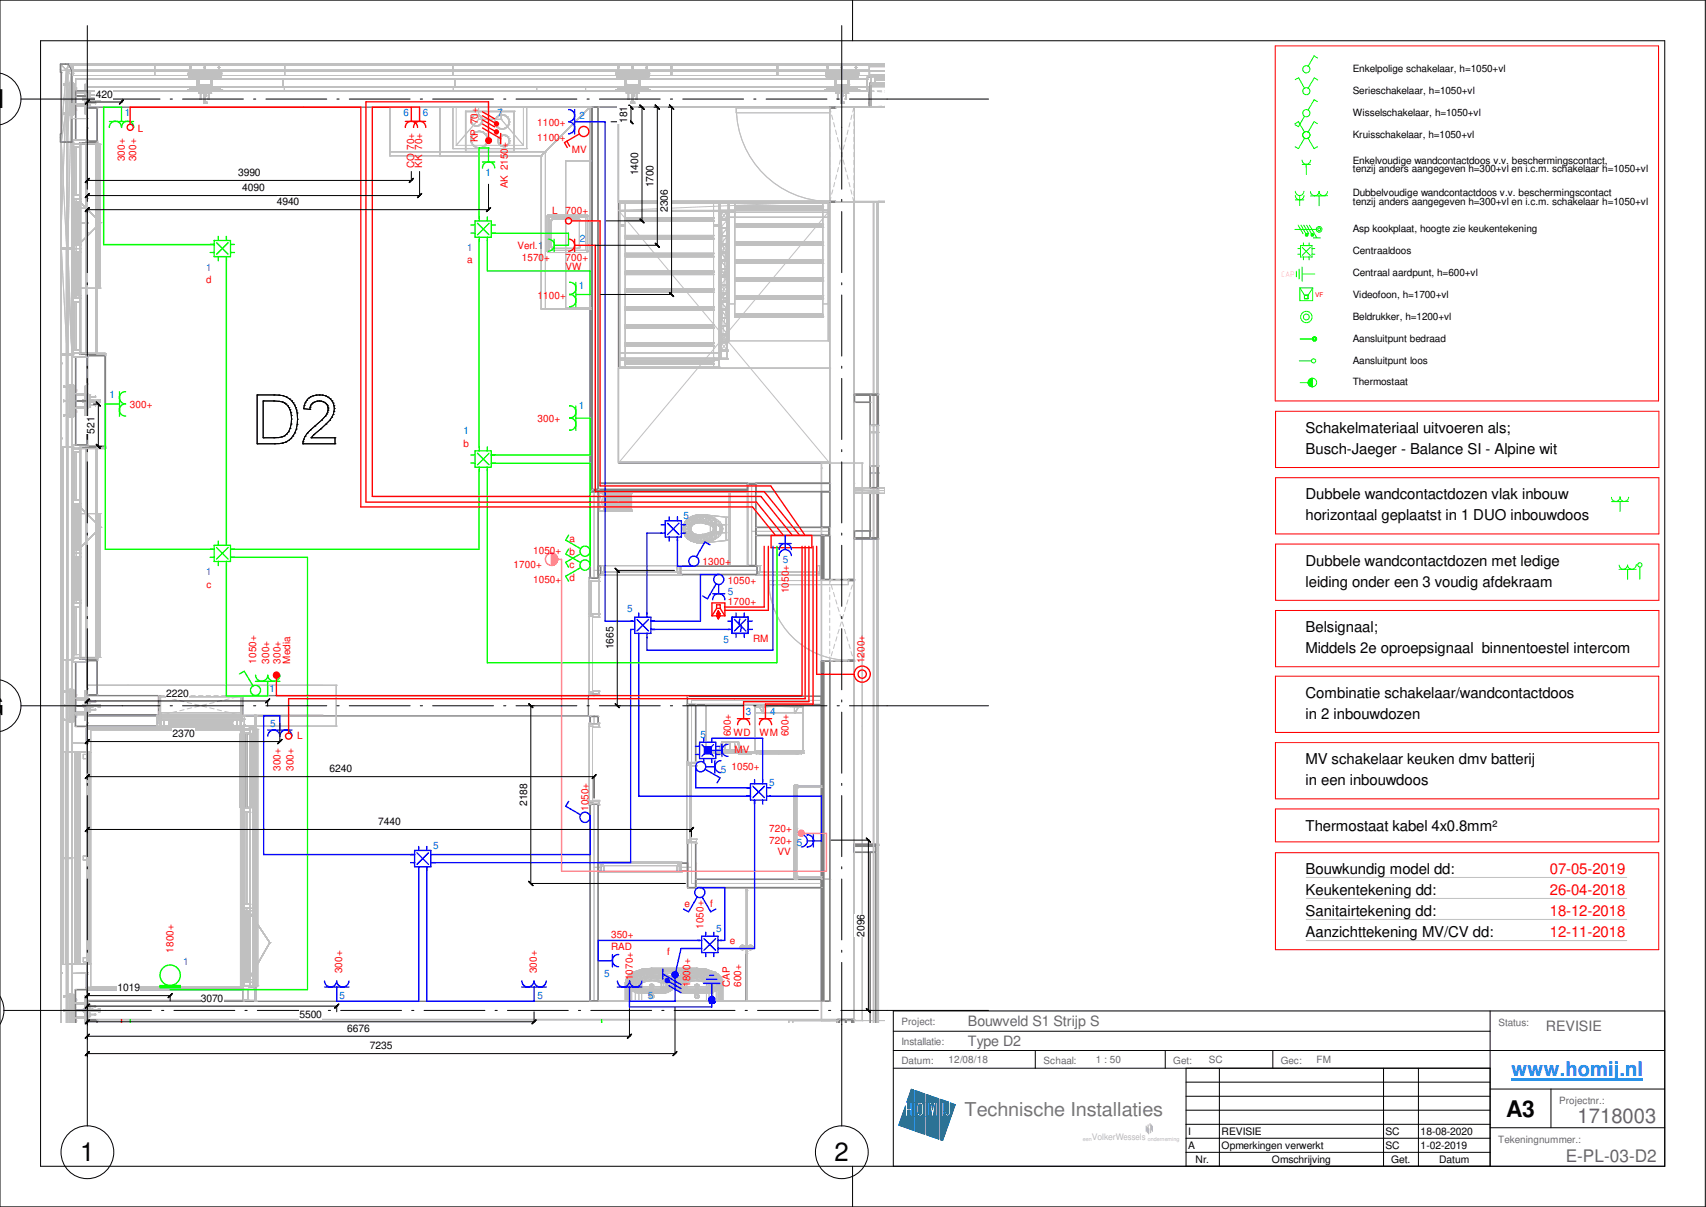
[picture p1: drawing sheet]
<svg xmlns="http://www.w3.org/2000/svg" width="420mm" height="297mm" viewBox="0 0 420 297" stroke-linecap="round" stroke-linejoin="round" font-family="sans-serif">
<defs><g id="words">
<g font-size="6.3">
<text x="19.7" y="285.7">1</text>
<text x="205.5" y="285.7">2</text>
</g>
<text font-size="5.6" x="371" y="274.9">A3</text>
<text font-size="5" fill="#0080ff" x="372.2" y="264.9">www.homij.nl</text>
<text font-size="5" fill="#676767" x="388.5" y="276.3">1718003</text>
<text font-size="4.7" fill="#767676" x="237.5" y="274.7">Technische Installaties</text>
<text font-size="4.3" fill="#676767" x="385.6" y="286">E-PL-03-D2</text>
<g font-size="3.7">
<text x="321.5" y="106.5">Schakelmateriaal uitvoeren als;</text>
<text x="321.5" y="111.7">Busch-Jaeger - Balance SI - Alpine wit</text>
<text x="321.5" y="122.8">Dubbele wandcontactdozen vlak inbouw</text>
<text x="321.5" y="128.1">horizontaal geplaatst in 1 DUO inbouwdoos</text>
<text x="321.5" y="139.2">Dubbele wandcontactdozen met ledige</text>
<text x="321.5" y="144.4">leiding onder een 3 voudig afdekraam</text>
<text x="321.5" y="155.5">Belsignaal;</text>
<text x="321.5" y="160.7">Middels 2e oproepsignaal binnentoestel intercom</text>
<text x="321.5" y="171.7">Combinatie schakelaar/wandcontactdoos</text>
<text x="321.5" y="176.9">in 2 inbouwdozen</text>
<text x="321.5" y="188.1">MV schakelaar keuken dmv batterij</text>
<text x="321.5" y="193.2">in een inbouwdoos</text>
<text x="321.5" y="204.4">Thermostaat kabel 4x0.8mm²</text>
<text x="321.5" y="215.2">Bouwkundig model dd:</text>
<text x="321.5" y="220.3">Keukentekening dd:</text>
<text x="321.5" y="225.5">Sanitairtekening dd:</text>
<text x="321.5" y="230.7">Aanzichttekening MV/CV dd:</text>
</g>
<g font-size="3.7" fill="#f00">
<text x="381.7" y="215.2">07-05-2019</text>
<text x="381.7" y="220.3">26-04-2018</text>
<text x="381.7" y="225.5">18-12-2018</text>
<text x="381.7" y="230.7">12-11-2018</text>
</g>
<g font-size="3.5" fill="#676767">
<text x="238.4" y="252.4">Bouwveld S1 Strijp S</text>
<text x="238.4" y="257.3">Type D2</text>
<text x="380.7" y="253.7">REVISIE</text>
</g>
<g font-size="2.5">
<text x="333.2" y="17.8">Enkelpolige schakelaar, h=1050+vl</text>
<text x="333.2" y="23.2">Serieschakelaar, h=1050+vl</text>
<text x="23.6" y="24">420</text>
<text x="333.2" y="28.6">Wisselschakelaar, h=1050+vl</text>
<text x="154.4" y="30.3" transform="rotate(-90 154.4 30.3)">181</text>
<text x="333.2" y="33.9">Kruisschakelaar, h=1050+vl</text>
<text x="333.2" y="40.3">Enkelvoudige wandcontactdoos v.v. beschermingscontact,</text>
<text x="58.6" y="43.4">3990</text>
<text x="59.6" y="47.1">4090</text>
<text x="157.1" y="43.1" transform="rotate(-90 157.1 43.1)">1400</text>
<text x="160.9" y="46.1" transform="rotate(-90 160.9 46.1)">1700</text>
<text x="333.2" y="42.4">tenzij anders aangegeven h=300+vl en i.c.m. schakelaar h=1050+vl</text>
<text x="68.2" y="50.5">4940</text>
<text x="164.5" y="52.2" transform="rotate(-90 164.5 52.2)">2306</text>
<text x="333.2" y="48.3">Dubbelvoudige wandcontactdoos v.v. beschermingscontact</text>
<text x="333.2" y="50.4">tenzij anders aangegeven h=300+vl en i.c.m. schakelaar h=1050+vl</text>
<text x="333.2" y="57.2">Asp kookplaat, hoogte zie keukentekening</text>
<text x="333.2" y="62.6">Centraaldoos</text>
<text x="333.2" y="67.9">Centraal aardpunt, h=600+vl</text>
<text x="333.2" y="73.4">Videofoon, h=1700+vl</text>
<text x="333.2" y="78.7">Beldrukker, h=1200+vl</text>
<text x="333.2" y="84.2">Aansluitpunt bedraad</text>
<text x="333.2" y="89.5">Aansluitpunt loos</text>
<text x="333.2" y="94.8">Thermostaat</text>
<text x="23.2" y="106.7" transform="rotate(-90 23.2 106.7)">521</text>
<text x="151.1" y="159.8" transform="rotate(-90 151.1 159.8)">1665</text>
<text x="40.9" y="171.4">2220</text>
<text x="42.5" y="181.4">2370</text>
<text x="81.2" y="190.1">6240</text>
<text x="93.1" y="203.1">7440</text>
<text x="129.8" y="198.3" transform="rotate(-90 129.8 198.3)">2188</text>
<text x="212.9" y="230.5" transform="rotate(-90 212.9 230.5)">2096</text>
<text x="29" y="244">1019</text>
<text x="49.4" y="246.6">3070</text>
<text x="73.7" y="250.4">5500</text>
<text x="85.5" y="254">6676</text>
<text x="91.1" y="258.3">7235</text>
<text x="292.6" y="279.2">I</text>
<text x="300.9" y="279.2">REVISIE</text>
<text x="341.2" y="279.2">SC</text>
<text x="349.9" y="279.2">18-08-2020</text>
<text x="292.6" y="282.7">A</text>
<text x="294.5" y="286.1">Nr.</text>
<text x="300.9" y="282.7">Opmerkingen verwerkt</text>
<text x="313.3" y="286.1">Omschrijving</text>
<text x="341.2" y="282.7">SC</text>
<text x="342.6" y="286.1">Get.</text>
<text x="349.9" y="282.7">1-02-2019</text>
<text x="354.5" y="286.1">Datum</text>
</g>
<g font-size="2.5" fill="#0080c0">
<text x="30.7" y="28.7">1</text>
<text x="99.4" y="28.7">6</text>
<text x="104.1" y="28.7">6</text>
<text x="122.5" y="28.7">7</text>
<text x="142.7" y="29.2">2</text>
<text x="119.5" y="43.4">1</text>
<text x="142.8" y="59.4">2</text>
<text x="115" y="61.8">1</text>
<text x="50.8" y="66.6">1</text>
<text x="142.6" y="71.1">1</text>
<text x="27" y="98">1</text>
<text x="142.6" y="100.7">1</text>
<text x="114.1" y="106.9">1</text>
<text x="168.4" y="127.7">5</text>
<text x="50.8" y="141.6">1</text>
<text x="192.8" y="138.5">5</text>
<text x="179.3" y="146.3">5</text>
<text x="154.5" y="150.5">5</text>
<text x="178.2" y="158.3">5</text>
<text x="66.4" y="170.3">1</text>
<text x="66.5" y="178.9">5</text>
<text x="183.7" y="175.9">3</text>
<text x="189.7" y="176.1">4</text>
<text x="172.6" y="181.6">5</text>
<text x="177.5" y="190.1">5</text>
<text x="189.4" y="193.5">5</text>
<text x="106.7" y="209">5</text>
<text x="196.2" y="208.1">5</text>
<text x="176.4" y="229.3">5</text>
<text x="45.1" y="237.6">1</text>
<text x="83.7" y="246">5</text>
<text x="132.4" y="246">5</text>
<text x="148.8" y="240.4">5</text>
<text x="159.6" y="246">5</text>
</g>
<g font-size="2.5" fill="#f00">
<text x="34" y="32.4">L</text>
<text x="117.6" y="35" transform="rotate(-90 117.6 35)">KP 70+</text>
<text x="132.3" y="31">1100+</text>
<text x="132.3" y="34.6">1100+</text>
<text x="30.8" y="39.7" transform="rotate(-90 30.8 39.7)">300+</text>
<text x="33.6" y="39.7" transform="rotate(-90 33.6 39.7)">300+</text>
<text x="102" y="41.4" transform="rotate(-90 102 41.4)">CO</text>
<text x="102" y="37" transform="rotate(-90 102 37)">70+</text>
<text x="104" y="41.4" transform="rotate(-90 104 41.4)">KK</text>
<text x="104" y="37" transform="rotate(-90 104 37)">70+</text>
<text x="140.8" y="37.5">MV</text>
<text x="125.1" y="46.4" transform="rotate(-90 125.1 46.4)">AK 2150+</text>
<text x="136" y="52.7">L</text>
<text x="139.3" y="52.7">700+</text>
<text x="115.1" y="64.8">a</text>
<text x="127.5" y="61.4">Verl.1</text>
<text x="128.5" y="64.3">1570+</text>
<text x="139.3" y="64.3">700+</text>
<text x="50.8" y="69.6">d</text>
<text x="139.3" y="66.4">VW</text>
<text x="132.4" y="73.6">1100+</text>
<text x="32" y="100.3">300+</text>
<text x="132.4" y="104">300+</text>
<text x="114.1" y="109.9">b</text>
<text x="131.3" y="136.2">1050+</text>
<text x="140.3" y="133.3">a</text>
<text x="140.3" y="136.5">b</text>
<text x="126.5" y="139.8">1700+</text>
<text x="131.3" y="143.5">1050+</text>
<text x="140.3" y="139.8">c</text>
<text x="140.3" y="143">d</text>
<text x="173" y="139.1">1300+</text>
<text x="179.3" y="143.8">1050+</text>
<text x="50.8" y="144.6">c</text>
<text x="179.3" y="149">1700+</text>
<text x="194.3" y="146" transform="rotate(-90 194.3 146)">1050+</text>
<text x="185.5" y="157.9">RM</text>
<text x="63.1" y="163.3" transform="rotate(-90 63.1 163.3)">1050+</text>
<text x="66.3" y="163.3" transform="rotate(-90 66.3 163.3)">300+</text>
<text x="69.1" y="163.3" transform="rotate(-90 69.1 163.3)">300+</text>
<text x="71.5" y="163.3" transform="rotate(-90 71.5 163.3)">Media</text>
<text x="212.9" y="163.2" transform="rotate(-90 212.9 163.2)">1200+</text>
<text x="73.2" y="181.9">L</text>
<text x="180" y="181.2" transform="rotate(-90 180 181.2)">600+</text>
<text x="180.6" y="181.1">WD</text>
<text x="180.9" y="185.4">MV</text>
<text x="187.1" y="181.1">WM</text>
<text x="194.2" y="181.2" transform="rotate(-90 194.2 181.2)">600+</text>
<text x="69.1" y="189.7" transform="rotate(-90 69.1 189.7)">300+</text>
<text x="72.3" y="189.7" transform="rotate(-90 72.3 189.7)">300+</text>
<text x="180.1" y="189.4">1050+</text>
<text x="144.9" y="199.6" transform="rotate(-90 144.9 199.6)">1050+</text>
<text x="189.4" y="207.7">720+</text>
<text x="189.4" y="204.8">720+</text>
<text x="191.5" y="210.5">VV</text>
<text x="168.6" y="223.2">e</text>
<text x="174.9" y="223.2">f</text>
<text x="150.5" y="233.8">RAD</text>
<text x="150.5" y="230.8">350+</text>
<text x="173.3" y="228.6" transform="rotate(-90 173.3 228.6)">1050+</text>
<text x="179.7" y="232.4">e</text>
<text x="42.8" y="234.4" transform="rotate(-90 42.8 234.4)">1800+</text>
<text x="84.2" y="239.5" transform="rotate(-90 84.2 239.5)">300+</text>
<text x="132.2" y="239.5" transform="rotate(-90 132.2 239.5)">300+</text>
<text x="164.3" y="234.9">f</text>
<text x="155.9" y="241.3" transform="rotate(-90 155.9 241.3)">1070+</text>
<text x="170" y="242.9" transform="rotate(-90 170 242.9)">1800+</text>
<text x="179.7" y="242.9" transform="rotate(-90 179.7 242.9)">CAP</text>
<text x="182.5" y="242.9" transform="rotate(-90 182.5 242.9)">600+</text>
</g>
<g font-size="2.5" fill="#676767">
<text x="222" y="252.3">Project:</text>
<text x="222" y="257.3">Installatie:</text>
<text x="369" y="252.6">Status:</text>
<text x="222" y="261.8">Datum:</text>
<text x="233.6" y="261.7">12/08/18</text>
<text x="257" y="261.8">Schaal:</text>
<text x="269.9" y="261.7">1 : 50</text>
<text x="289" y="261.8">Get:</text>
<text x="297.7" y="261.7">SC</text>
<text x="315.5" y="261.8">Gec:</text>
<text x="324.2" y="261.7">FM</text>
<text x="384" y="271.7">Projectnr.:</text>
<text x="369" y="281.3">Tekeningnummer.:</text>
</g>
<text font-size="2.2" fill="#bababa" x="268.9" y="280.7">VolkerWessels</text>
<text font-size="2" fill="#f00" x="315.5" y="68.1">CAP</text>
<text font-size="1.6" fill="#f00" x="323.9" y="73.1">VF</text>
<text font-size="1.4" fill="#bababa" x="282.7" y="280.7">onderneming</text>
</g></defs>
<path d="M322.2 93.1h1v2.1h-1z" fill="#0f0"/>
<path d="M314.1 11.3h94.4v87.4h-94.4zM314.2 101.2h94.4v13.9h-94.4zM314.2 117.6h94.4v13.8h-94.4zM314.2 133.9h94.4v13.8h-94.4zM314.2 150.2h94.4v13.9h-94.4zM314.1 166.4h94.4v13.9h-94.4zM314.1 182.7h94.4v13.9h-94.4zM314.1 199.1h94.4v8.1h-94.4zM314.1 209.8h94.4v23.9h-94.4z" fill="none" stroke="#f00" stroke-width=".25"/>
<g fill="none" stroke="#0f0" stroke-width=".25">
<path d="M319 19.6l.8-.5 1.5 2.6M324.5 14.3l-.9-.5-1.4 2.5M324.5 19.7l-.8-.5-1.5 2.5M318.9 30.4l.9-.5 1.5 2.6M320.7 39.4a1.06 1.06 0 0 0 1 1 1.06 1.06 0 0 0 1.1-1M321.3 28.6l-1.5 2.6-.9-.5M321.3 34l-1.5 2.6-.9-.5M322.2 34l1.4 2.6 .9-.5M324.5 25l-.9-.5-1.4 2.6M324.5 30.4l-.9-.5-1.4 2.6M318.9 56.5h5.2M319 47.1a1.06 1.06 0 0 0 1.1 1 1.06 1.06 0 0 0 1-1"/>
<path d="M319 48.1a1.06 1.06 0 0 0 1.1 1.1 1.06 1.06 0 0 0 1-1.1M319 49.2h2.1M319.7 55.4l1.2 2.1M320.1 48.1v2.5M320.4 55.4l1.2 2.1M320.7 40.5h2M321 59.8v.6M321.1 55.4l1.2 2.1M321.7 57.7h.2v.2h-.2zM321.7 40.5v2.4M321.8 55.4l1.2 2.1M322.4 59.8v.6"/>
<path d="M322.5 55.4l1.8 3.1M322.7 48.2h2.1M323.1 57.6h.2v.3h-.2zM323.5 58.5h1.7M324.9 48.2v2.4M326.9 47.1a1.04 1.04 0 0 1-1 1.1 1.04 1.04 0 0 1-1-1.1 1.06 1.06 0 0 1-1.1 1.1 1.06 1.06 0 0 1-1.1-1M326.9 48.2h-2.1M319.3 66.8v1.4M319.6 61.2h.7M319.6 62.6h.7M320 66.2v2.5M320.1 70.9v3.1h3.2v-3.1"/>
<path d="M320.1 70.9h3.2M320.1 70.9l1.2 1.7M320.3 60.4h2.8v2.8h-2.8zM320.7 65.7v3.5M320.7 67.4h3.1M320.7 60.9l2 2M321 63.2v.8M321.3 72.6h.9M321.3 72.6v.9h.9v-.9M322.4 63.2v.8M322.7 60.9l-2 2M323.1 61.2h.7"/>
<path d="M323.1 62.6h.7M323.3 70.9l-1.1 1.7M320 88.8h3M320.2 94.2h2M320.2 83.4h3M323.2 93.1a1.06 1.06 0 0 0-1 1 1.06 1.06 0 0 0 1 1.1v-2.1M396.9 123.4h2.1M399 123.4v2.5M401.1 123.4h-2.1M401.1 122.3a1.06 1.06 0 0 1-1.1 1.1 1.06 1.06 0 0 1-1-1.1 1.06 1.06 0 0 1-1 1.1 1.06 1.06 0 0 1-1.1-1M403 139a1.06 1.06 0 0 1-1.1 1.1 1.06 1.06 0 0 1-1-1 1.04 1.04 0 0 1-1.1 1 1.04 1.04 0 0 1-1-1M403.9 139.6v3"/>
<path d="M398.7 140.1h4.3M400.9 140.1v2.5"/>
<circle cx="321.7" cy="17.1" r=".89"/>
<circle cx="321.7" cy="27.8" r=".89"/>
<circle cx="321.7" cy="22.4" r=".88"/>
<circle cx="321.7" cy="33.2" r=".88"/>
<circle cx="321.8" cy="57.8" r=".35"/>
<circle cx="323.2" cy="57.8" r=".35"/>
<circle cx="324.9" cy="56.4" r=".7"/>
<circle cx="324.9" cy="56.4" r=".36"/>
<circle cx="321.7" cy="78" r="1.4"/>
<circle cx="321.7" cy="78" r=".73"/>
<circle cx="323.2" cy="94.1" r="1.06"/>
<circle cx="323.5" cy="88.8" r=".52"/>
<circle cx="323.7" cy="83.4" r=".54"/>
<circle cx="323.7" cy="83.4" r=".28"/>
<circle cx="403.9" cy="139" r=".54"/>
</g>
<g fill="none" stroke="#c0c0c0" stroke-width=".25">
<path d="M21.5 26.4h.1M21.5 21.4h.1M21.5 26.4h196.4M21.5 21.4h196.4M21.5 21.4v154.8M70 26.4h.1M70 21.4h.1M70 21.4v5M111.6 26.4h.1M111.6 21.4h.1M111.6 21.4v5M132.2 26.4h.1"/>
<path d="M132.2 21.4h.1M132.2 21.4v5M144.2 26.4h.1M144.2 21.4h.1M144.2 21.4v5M147.3 26.4h.1M147.3 26.4v92.6M152.3 26.4h.1M152.3 26.4v87.6M204.3 26.4h.1M204.3 21.4v30.4M214 26.4h.1"/>
<path d="M214 21.4h.1M214 21.4v5M151.1 51.8h.1M151.1 51.8v63.4M151.1 51.8h53.2M152.3 51.8h.1M152.3 49.6h.1M152.3 49.6h52M204.3 49.6h.1M204.3 51.8h.1M147.3 119h.1M147.3 119h63"/>
<path d="M151.1 115.2h.1M151.1 115.2h51.2M152.3 114h.1M152.3 114h58M202.3 119h.1M202.3 114h.1M202.3 115.2h.1M202.3 114v5M204.3 119h.1M204.3 114h.1M204.3 114v5M210.3 119h.1"/>
<path d="M210.3 114h.1M210.3 114v5M21.5 176.2h.1M21.5 176.2h41.4M62.9 176.2h.1M62.9 176.2v70M321.7 215.9h78.9M321.7 221.1h78.9M321.7 226.3h78.9M321.7 231.5h78.9M21.5 246.2h.1M21.5 246.2v5.4"/>
<path d="M21.5 246.2h41.4M62.9 246.2h.1M204.3 251.2h13.6"/>
</g>
<path d="M21.5 22.3h192.5v4.1h-192.5z" fill="#fff"/>
<path d="M21.5 22.3h192.5v4.1h-192.5z" fill="none" stroke="#808080" stroke-width=".34"/>
<g fill="none" stroke="#c0c0c0" stroke-width=".25">
<path d="M21.5 26.4h.1M21.5 22.3h.1M214 26.4h.1M214 22.3h.1M214 22.3l1.3 .2M214 22.3v.7M214 23.8v1.1M214 25.7v.7M214 22.3h1.2M214 26.4h1.2M215.3 26.3l-1.3 .1M216 22.3h1.1"/>
<path d="M216 26.4h1.1M216.1 22.5l1.1 .1M217.2 26.1l-1.1 .1M217.9 22.3h.1M217.9 26.4h.1"/>
</g>
<path d="M21.5 171.2h123.4v5h-123.4z" fill="#fff"/>
<path d="M21.5 171.2h17.5v5h-17.5zM59.8 171.2h85.1v5h-85.1z" fill="none" stroke="#808080" stroke-width=".34"/>
<path d="M21.5 176.2h.1M21.5 171.2h.1M39 176.2h.1M39 171.2h.1M59.8 176.2h.1M59.8 171.2h.1M144.9 176.2h.1M144.9 171.2h.1" fill="none" stroke="#c0c0c0" stroke-width=".25"/>
<path d="M21.5 246.4h188.8v4.5h-188.8z" fill="#fff"/>
<path d="M204.3 246.4h-182.8v4.5h188.8v-4.5" fill="none" stroke="#808080" stroke-width=".34"/>
<path d="M21.5 250.9h.1M21.5 246.4h.1M210.3 250.9h.1" fill="none" stroke="#c0c0c0" stroke-width=".25"/>
<path d="M204.3 49.8h6v196.6h-6z" fill="#fff"/>
<path d="M204.3 49.8h6v92.8h-6zM204.3 246.4v-83.7h6v83.7" fill="none" stroke="#808080" stroke-width=".34"/>
<path d="M204.3 49.8h.1M210.3 49.8h.1M204.3 142.6h.1M210.3 142.6h.1M204.3 162.7h.1M210.3 162.7h.1M204.3 246.4h.1" fill="none" stroke="#c0c0c0" stroke-width=".25"/>
<path d="M147.3 26.4h5v87.6h-5z" fill="#fff"/>
<path d="M147.3 114v-87.6h5v87.6" fill="none" stroke="#808080" stroke-width=".34"/>
<path d="M147.3 26.4h.1M152.3 26.4h.1M152.3 114h.1" fill="none" stroke="#c0c0c0" stroke-width=".25"/>
<path d="M147.3 114h57v5h-57z" fill="#fff"/>
<path d="M147.3 114v5h57v-5h-52" fill="none" stroke="#808080" stroke-width=".34"/>
<g fill="none" stroke="#c0c0c0" stroke-width=".25">
<path d="M204.3 26.4l.3 1.2M204.3 26.4v.8M204.3 28v1.1M204.3 29.9v1.1M204.3 31.8v1.1M204.3 33.7v1.1M204.3 35.6v1.1M204.3 37.5v1.1M204.3 39.4v1.1M204.3 26.4h.7M204.8 28.3l.3 1.1M205.3 30.2l.3 1"/>
<path d="M205.8 32l.2 1.1M205.8 26.4h1.1M206.2 33.9l.3 1M206.7 35.7l.3 1M207 39.4l-.3 1M207.2 37.5l.3 1.1M207.5 37.5l-.3 1.1M207.6 39.4l.3 1M207.7 26.4h1.1M207.9 35.7l-.3 1M208.4 33.9l-.3 1M208.9 32l-.3 1.1"/>
<path d="M209.3 30.2l-.2 1M209.6 26.4h.7M209.8 28.3l-.3 1.1M210.3 26.4l-.3 1.2M210.3 26.4v.8M210.3 28v1.1M210.3 29.9v1.1M210.3 31.8v1.1M210.3 33.7v1.1M210.3 35.6v1.1M210.3 37.5v1.1M210.3 39.4v1.1"/>
<path d="M204.3 49.8h.7M204.3 41.3v1.1M204.3 43.2v1.1M204.3 45.1v1.1M204.3 47v1.1M204.3 48.9v.9M204.6 48.6l-.3 1.2M205.1 46.7l-.3 1.1M205.6 44.9l-.3 1.1M205.8 49.8h1.1M206 43l-.2 1.1M206.5 41.2l-.3 1.1"/>
<path d="M207.7 49.8h1.1M208.1 41.2l.3 1.1M208.6 43l.3 1.1M209.1 44.9l.2 1.1M209.5 46.7l.3 1.1M209.6 49.8h.7M210 48.6l.3 1.2M210.3 41.3v1.1M210.3 43.2v1.1M210.3 45.1v1.1M210.3 47v1.1M210.3 48.9v.9"/>
<path d="M147.3 119h.1M204.3 119h.1M204.3 114h.1M204.3 142.6v1.1M204.3 144.5v1.1M204.3 146.4v1.1M204.3 148.3v1.1M204.3 150.2v1.1M204.3 152.1v1.1M204.3 154v1.1M204.3 155.9v1.1M204.3 157.8v1.1"/>
<path d="M204.3 159.7v1.1M204.3 142.6l.2 .6M204.3 142.6h.7M204.7 144l.3 1M205.3 145.8l.3 1.1M205.6 158.5l-.3 1.1M205.8 147.6l.3 1.1M205.8 142.6h1.1M206.1 156.7l-.3 1.1M206.3 149.4l.4 1.1M206.7 154.9l-.4 1.1M206.9 151.3l.3 1"/>
<path d="M207.2 153.1l-.3 1M207.4 153.1l.4 1M207.7 142.6h1.1M207.8 151.3l-.4 1M208 154.9l.3 1.1M208.3 149.4l-.3 1.1M208.5 156.7l.3 1.1M208.8 147.6l-.3 1.1M209.1 158.5l.3 1.1M209.4 145.8l-.3 1.1M209.6 142.6h.7M209.9 144l-.3 1"/>
<path d="M210.3 142.6v1.1M210.3 144.5v1.1M210.3 146.4v1.1M210.3 148.3v1.1M210.3 150.2v1.1M210.3 152.1v1.1M210.3 154v1.1M210.3 155.9v1.1M210.3 157.8v1.1M210.3 159.7v1.1M210.3 142.6l-.2 .6M39 171.2l.8 .2"/>
<path d="M39 171.2v1.1M39 173.1v1.1M39 175v1.2M39 171.2h1.5M39 176.2h1.5M39.8 176l-.8 .2M40.6 171.5l1.1 .3M41.3 171.2h1.1M41.3 176.2h1.1M41.7 175.6l-1.1 .2M42.4 172l1.1 .3M43.2 171.2h1.1"/>
<path d="M43.2 176.2h1.1M43.5 175.1l-1.1 .2M44.3 172.4l1 .3M45.1 171.2h1.1M45.1 176.2h1.1M45.3 174.7l-1 .2M46.1 172.9l1.1 .2M47 171.2h1.1M47 176.2h1.1M47.2 174.2l-1.1 .3M48 173.3l1 .3M48.9 171.2h1.1"/>
<path d="M48.9 176.2h1.1M49 173.8l-1 .2M49.8 173.8l1.1 .2M50.8 171.2h1.1M50.8 176.2h1.1M50.9 173.3l-1.1 .3M51.6 174.2l1.1 .3M52.7 171.2h1.1M52.7 176.2h1.1M52.7 172.9l-1.1 .2M53.5 174.7l1.1 .2M54.6 172.4l-1.1 .3"/>
<path d="M54.6 171.2h1.1M54.6 176.2h1.1M55.4 175.1l1 .2M56.4 172l-1 .3M56.5 171.2h1.1M56.5 176.2h1.1M57.2 175.6l1.1 .2M58.3 171.5l-1.1 .3M58.4 171.2h1.4M58.4 176.2h1.4M59.1 176l.7 .2M59.8 171.2l-.7 .2"/>
<path d="M59.8 171.2v1.1M59.8 173.1v1.1M59.8 175v1.2M204.3 161.6v1.1M204.3 162.7h.7M204.5 162.2l-.2 .5M205 160.4l-.3 1M205.8 162.7h1.1M207.7 162.7h1.1M209.6 160.4l.3 1M209.6 162.7h.7M210.1 162.2l.2 .5"/>
<path d="M210.3 161.6v1.1"/>
</g>
<path d="M21.5 87.5h4.4v22.4h-4.4z" fill="#fff"/>
<path d="M21.5 87.5h4.4v22.4h-4.4z" fill="none" stroke="#808080" stroke-width=".47"/>
<g fill="#c0c0c0">
<circle cx="21.5" cy="87.5" r=".17"/>
<circle cx="25.9" cy="87.5" r=".17"/>
<circle cx="25.9" cy="109.9" r=".17"/>
<circle cx="21.5" cy="109.9" r=".17"/>
</g>
<path d="M204.3 26.4v87.6M204.3 21.4h13.6M152.3 51.8l52 62.2M204.3 51.8l-52 62.2M204.3 114h.1M204.3 114h8v137.2h5.6M21.5 176.2h41.4v70h-41.4z" fill="none" stroke="#c0c0c0" stroke-width=".25"/>
<path d="M204.3 114h-2v1.2" fill="none" stroke="#c0c0c0" stroke-width=".34"/>
<g fill="#c0c0c0">
<circle cx="212.3" cy="251.2" r=".17"/>
<circle cx="212.3" cy="114" r=".17"/>
</g>
<path d="M202.3 114h10v137.2h-10" fill="none" stroke="#c0c0c0" stroke-width=".34"/>
<circle cx="202.3" cy="251.2" r=".17" fill="#c0c0c0"/>
<path d="M202.3 115.2v136" fill="none" stroke="#c0c0c0" stroke-width=".34"/>
<g fill="#c0c0c0">
<circle cx="202.3" cy="115.2" r=".17"/>
<circle cx="202.3" cy="114" r=".17"/>
</g>
<path d="M202.3 114v137.2h2M21.5 168.7v10" fill="none" stroke="#c0c0c0" stroke-width=".34"/>
<g fill="#c0c0c0">
<circle cx="21.5" cy="178.7" r=".17"/>
<circle cx="21.5" cy="168.7" r=".17"/>
</g>
<path d="M21.5 168.7h61.3" fill="none" stroke="#c0c0c0" stroke-width=".34"/>
<circle cx="82.8" cy="168.7" r=".17" fill="#c0c0c0"/>
<path d="M21.5 168.7h61.3v10h-61.3" fill="none" stroke="#c0c0c0" stroke-width=".34"/>
<circle cx="82.8" cy="178.7" r=".17" fill="#c0c0c0"/>
<path d="M82.8 168.7v10h-61.3" fill="none" stroke="#c0c0c0" stroke-width=".34"/>
<g fill="none" stroke="#c0c0c0" stroke-width=".25">
<path d="M14.9 17.8h.1M14.9 15.8h.1M14.9 15.8h2M14.9 17.4h2.8M14.9 15.8v45.2M14.9 17.8l.2 .1M14.9 17.8l.2 15.1M14.9 17.4l.2 17.6M14.9 15.8l1.8 1.8M15.1 17.9h.1M15.1 17.9v193.2M15.1 17.9l-.2 43.1"/>
<path d="M16.3 17.2h1.4M16.3 17.2v.2M16.3 17.2l.2 .2 1.2-.2M16.3 17.2l-1.4 .2M16.5 17.4v193.7M16.5 17.4l-1.6 43.6M16.5 17.4h1.2M16.7 17.6v193.5M16.7 17.6l1 1.1M16.7 17.6l-.2 43.4M16.7 17.6h1M16.9 15.8h.1"/>
<path d="M16.9 15.8l.8 1.4M16.9 15.8l.8 1.6M16.9 15.8l.1 .2M16.9 15.8l-.4 1.6M16.9 15.8l-.6 1.4M17 16l.7 1.4M17 16h.1M17 16l-.7 1.2M17.2 15.8h.1M17.2 15.8l.7 1.5M17.2 15.8h148M17.3 16h.1"/>
<path d="M17.3 16h200.6M17.7 17.2v.2M17.7 17.4h.1M17.7 18.7h.1M17.7 17.4v193.7M17.7 17.4l-2.6 17.6M17.7 18.7l-1 42.3M17.7 17.4v1.3M17.7 17.6v1.1M17.7 17.4v.2M17.7 17.4l-1 .2M17.9 17.2h.1"/>
<path d="M17.9 17.3h.1M17.9 18h.1M17.9 18.6h.1M17.9 15.8v2.8M17.9 17.4h200M17.9 18.6h200M17.9 17.6h200M21.5 19.6h.1M21.5 19.6h192.1M21.5 19.6v1.8M36 16h.1M36.1 16h.1"/>
<path d="M36.1 15.8h.1M36.1 15.8v.2M36.1 15.8l-.1 .2M38.1 16h.1M38.1 15.8h.1M38.1 15.8v2.8M69.6 19.6h.1M69.6 19.6v1.8M70.1 16h.1M70.1 18.6h.1M70.1 16v2.6M111.5 16h.1"/>
<path d="M111.5 18.6h.1M111.5 16v2.6M112 19.6h.1M112 19.6v1.8M165.2 16h.1M165.2 16.4h.1M165.2 15.8h.1M165.2 18.6h.1M165.2 17.9h.1M165.2 15.8v2.8M165.4 16h.1M165.4 18.6h.1"/>
<path d="M165.4 15.8h.1M165.4 15.8h52.5M165.4 17.2h26.1M165.4 15.8v2.8M165.4 17.4h26.1M191.3 16h.1M191.3 18.6h.1M191.3 16v2.6M191.5 18.6h.1M191.5 15.8h.1M191.5 15.8v2.8M193.5 16h.1"/>
<path d="M193.5 15.8h.1M193.5 15.8v.2M193.5 15.8l.1 .2M193.6 16h.1M212 16h.1M212.1 16h.1M212.1 15.8h.1M212.1 15.8v.2M212.1 15.8l-.1 .2M213.6 19.6h.1M213.6 19.6v1.8M214.1 18.6h.1"/>
<path d="M214.1 15.8h.1M214.1 16.4h.1M214.1 15.8v2.8M214.1 16.4h3.8M214.1 16.2h3.8M14.9 35h.1M14.9 33h.1M14.9 35h.2M14.9 33h.2M14.9 35l.2 26M15.1 35h.1M15.1 33h.1"/>
<path d="M15.1 32.9h.1M15.1 32.9l-.2 .1M15.1 35l-.2 26M15.1 33l-.2 2M15.1 35l2.6 52.1M17.6 36.3h.1M17.6 35.2h.1M17.6 35.2h.3M17.6 35.2v52M17.6 36.3h2M17.9 35.2h.1M17.9 35.5h.1"/>
<path d="M17.9 35.2v52M17.9 35.5h1.7M18 34.5h.1M18 35.3h.1M18 34.5v53.4M18 34.5h3.2M18 35.3h3.2M18.4 36.3h.1M18.4 36.3v11.7M18.8 36.3h.1M18.8 36.3v11.7M19.6 35.3h.1"/>
<path d="M19.6 35.1h.1M19.6 36.3h.1M19.6 35.5h.1M19.6 35.1v52.1M19.6 35.1h1.6M21.2 34.5h.1M21.2 35.1h.1M21.2 35.3h.1M21.2 34.5v53.4M21.5 21.4h.1M21.5 21.4h192.1M69.6 21.4h.1"/>
<path d="M112 21.4h.1M213.6 21.4h.1M17.6 48h.1M17.6 49h.1M17.6 48h2M17.6 49h2.2M18.1 49h.1M18.1 49.6h.1M18.1 49v24.4M18.1 49.6h1.7M18.4 48h.1M18.4 49h.1"/>
<path d="M18.4 49v24.4M18.5 49.7h.1M18.5 49.6v10.8M18.8 49.7h.1M18.8 49.7v10.6M18.8 48h.1M18.8 49h.1M18.8 49v24.4M19.1 49.7h.1M19.1 49.7v10.6M19.3 49.7h.1M19.3 49.6v10.8"/>
<path d="M19.6 49.6h.1M19.6 60h.1M19.6 48h.1M19.6 49h.1M19.6 49.6l5.2 5.2M19.8 49h.1M19.8 49.6h.1M19.8 49v24.4M24.8 54.8h.1M24.8 54.8l-5.2 5.2M177.5 58.2h.1M177.5 58h.1"/>
<path d="M177.5 56.2h.1M177.5 56h.1M177.5 54.1h.1M177.5 54h.1M177.5 52.1h.1M177.5 52h.1M177.5 52v36.4M177.5 58.2h1.6M177.5 56.2h1.6M177.5 58h1.6M177.5 54.1h1.6M177.5 56h1.6"/>
<path d="M177.5 52.1h1.6M177.5 54h1.6M177.5 52h1.6M177.5 52.2h1.6M177.7 56h.1M177.7 54.1h.1M177.7 54.1v1.9M179.1 58h.1M179.1 58.2h.1M179.1 56.2h.1M179.1 56h.1M179.1 54h.1"/>
<path d="M179.1 54.1h.1M179.1 52.1h.1M179.1 52h.1M179.1 52v36.4M204.3 49.6l-52 2.2M14.9 61.3h.1M14.9 61h.1M14.9 61.3v149.8M14.9 61.3h2.8M14.9 61h2.8M15.1 61.3h.1M15.1 61h.1"/>
<path d="M15.1 61l1.4 26.1 .2-26.1M16.3 61.3v26.1M16.6 61.3v26.1M16.7 61l1 26.1M17.6 74.3h.1M17.6 73.4h.1M17.6 74.3h2M17.6 73.4h2.2M17.7 61.3h.1M17.7 61h.1M18.1 73.4h.1M18.1 61.2h.1"/>
<path d="M18.1 72.7h.1M18.1 62.1h.1M18.1 60.3h.1M18.1 72.7h1.7M18.1 61.2h1.7M18.1 62.1h1.7M18.1 60.3h1.7M18.4 74.3h.1M18.4 73.4h.1M18.4 74.3v11.8M18.5 60.3h.1M18.5 62h.1"/>
<path d="M18.5 72.7h.1M18.5 62v10.7M18.5 60.3h.8M18.5 62h.8M18.8 60.3h.1M18.8 72.7h.1M18.8 62h.1M18.8 62v10.7M18.8 74.3h.1M18.8 73.4h.1M18.8 74.3v11.8M19.1 60.3h.1"/>
<path d="M19.1 62h.1M19.1 72.7h.1M19.1 62v10.7M19.3 60.3h.1M19.3 62h.1M19.3 72.7h.1M19.3 62v10.7M19.6 74.3h.1M19.6 73.4h.1M19.8 73.4h.1M19.8 61.2h.1M19.8 72.7h.1"/>
<path d="M19.8 62.1h.1M19.8 60.3h.1M177.5 78.3h.1M177.5 78.1h.1M177.5 74.1h.1M177.5 74.3h.1M177.5 76.1h.1M177.5 76.3h.1M177.5 72.3h.1M177.5 72.1h.1M177.5 70.3h.1M177.5 70.1h.1"/>
<path d="M177.5 68.2h.1M177.5 68.1h.1M177.5 66.2h.1M177.5 66.1h.1M177.5 64.2h.1M177.5 64h.1M177.5 62.2h.1M177.5 62.1h.1M177.5 60.2h.1M177.5 60h.1M177.5 78.3h1.6M177.5 78.1h1.6"/>
<path d="M177.5 73.3h1.6M177.5 74.1h1.6M177.5 74.3h1.6M177.5 76.1h1.6M177.5 76.3h1.6M177.5 72.3h1.6M177.5 70.3h1.7M177.5 72.1h1.6M177.5 68.2h1.6M177.5 70.1h1.6M177.5 66.2h1.6M177.5 68.1h1.6"/>
<path d="M177.5 64.2h1.6M177.5 66.1h1.6M177.5 62.2h1.6M177.5 64h1.6M177.5 60.2h1.6M177.5 62.1h1.6M177.5 60h1.6M177.5 67.7h1.6M177.5 67.9h1.6M177.7 70.1h.1M177.7 68.2h.1M177.7 68.2v1.9"/>
<path d="M178.9 72.1h.1M179 70.3h.1M179 70.3l-.1 1.8M179.1 78.3h.1M179.1 78.1h.1M179.1 73.3h.1M179.1 74.3h.1M179.1 74.1h.1M179.1 76.3h.1M179.1 76.1h.1M179.1 72.3h.1M179.1 72.1h.1"/>
<path d="M179.1 70.1h.1M179.1 70.3h.1M179.1 68.1h.1M179.1 68.2h.1M179.1 66.2h.1M179.1 66.1h.1M179.1 64h.1M179.1 64.2h.1M179.1 62.1h.1M179.1 62.2h.1M179.1 60h.1M179.1 60.2h.1"/>
<path d="M179.2 70.3h.1M179.2 70.3l-.1 1.8M14.9 89.4h.1M14.9 87.4h.1M14.9 87.4h2.8M14.9 89.4l.2 .1M14.9 89.4h.2M15.1 89.4h.1M15.1 89.5h.1M15.1 87.1h.1M15.1 87.1h2.6M17.6 86.1h.1"/>
<path d="M17.6 87.2h.1M17.6 86.1h2M17.6 87.2h.3M17.7 87.4h.1M17.7 87.1h.1M17.9 86.9h.1M17.9 87.2h.1M17.9 86.9h1.7M18 87.9h.1M18 87h.1M18 87h3.2M18 87.9h3.2"/>
<path d="M18.4 86.1h.1M18.8 86.1h.1M19.6 87h.1M19.6 87.2h.1M19.6 86.1h.1M19.6 86.9h.1M19.6 87.2h1.6M21.2 87.9h.1M21.2 87.2h.1M21.2 87h.1M177.5 80.2h.1M177.5 80.3h.1"/>
<path d="M177.5 82.2h.1M177.5 82.3h.1M177.5 84.2h.1M177.5 84.3h.1M177.5 86.2h.1M177.5 86.4h.1M177.5 88.4h.1M177.5 88.2h.1M177.5 80.2h1.6M177.5 88.4h1.6M177.5 82.2h1.6M177.5 80.3h1.6"/>
<path d="M177.5 84.2h1.6M177.5 82.3h1.6M177.5 86.2h1.6M177.5 84.3h1.6M177.5 88.1h1.6M177.5 86.4h1.6M177.5 88.2h1.6M178.9 84.3h.1M178.9 86.2h.1M178.9 84.3v1.9M179.1 86.2h.1M179.1 80.2h.1"/>
<path d="M179.1 80.3h.1M179.1 82.3h.1M179.1 82.2h.1M179.1 84.3h.1M179.1 84.2h.1M179.1 86.4h.1M179.1 88.4h.1M179.1 88.2h.1M179.1 84.3v1.9M14.9 110h.1M14.9 108h.1M14.9 110h2.8"/>
<path d="M14.9 108h.2M15.1 107.9h.1M15.1 108h.1M15.1 107.9l-.2 .1M15.3 110v101.1M15.4 110v101.1M15.5 110h.1M15.5 110v101.1M17.6 111.2h.1M17.6 110.1h.1M17.6 111.2h2M17.6 110.1v52.1"/>
<path d="M17.6 110.1h.3M17.7 110h.1M17.9 110.1h.1M17.9 110.5h.1M17.9 110.1v52.1M17.9 110.5h1.7M18 109.5h.1M18 110.4h.1M18 109.5h3.2M18 110.4h3.2M18 109.5v53.4M18.4 111.2h.1"/>
<path d="M18.4 111.2v11.8M18.8 111.2h.1M18.8 111.2v11.8M19.6 110.4h.1M19.6 110.1h.1M19.6 111.2h.1M19.6 110.5h.1M19.6 110.1h1.6M19.6 110.1v52.1M21.2 109.5h.1M21.2 110.1h.1M21.2 110.4h.1"/>
<path d="M21.2 109.5v53.4M17.6 123h.1M17.6 123.9h.1M17.6 123.9h2.2M17.6 123h2M18.1 136.2h.1M18.1 137.1h.1M18.1 123.9h.1M18.1 124.6h.1M18.1 135.3h.1M18.1 124.6h1.7M18.1 137.1h1.7"/>
<path d="M18.1 123.9v24.5M18.1 136.2h1.7M18.1 135.3h1.7M18.4 123h.1M18.4 123.9h.1M18.4 123.9v24.5M18.4 123h.4M18.5 135.3h.1M18.5 124.6h.1M18.5 137h.1M18.5 135.3h.8M18.5 124.6v10.7"/>
<path d="M18.5 137v10.7M18.5 137h.8M18.8 135.3h.1M18.8 124.6h.1M18.8 137h.1M18.8 124.6v10.7M18.8 137v10.7M18.8 123h.1M18.8 123.9h.1M18.8 123.9v24.5M19.1 124.6h.1M19.1 135.3h.1"/>
<path d="M19.1 137h.1M19.1 124.6v10.7M19.1 137v10.7M19.3 135.3h.1M19.3 124.6h.1M19.3 137h.1M19.3 124.6v10.7M19.3 137v10.7M19.6 124.6h.1M19.6 135h.1M19.6 123h.1M19.6 123.9h.1"/>
<path d="M19.6 124.6l5.2 5.2M19.8 136.2h.1M19.8 137.1h.1M19.8 123.9h.1M19.8 124.6h.1M19.8 135.3h.1M19.8 123.9v24.5M24.8 129.8h.1M24.8 129.8l-5.2 5.2M17.6 149.3h.1M17.6 148.4h.1M17.6 149.3h2"/>
<path d="M17.6 148.4h2.2M18.1 148.4h.1M18.1 147.7h.1M18.1 147.7h1.7M18.4 149.3h.1M18.4 148.4h.1M18.4 149.3v11.8M18.5 147.7h.1M18.5 147.7h.8M18.8 147.7h.1M18.8 149.3h.1M18.8 148.4h.1"/>
<path d="M18.8 149.3v11.8M19.1 147.7h.1M19.3 147.7h.1M19.6 149.3h.1M19.6 148.4h.1M19.8 148.4h.1M19.8 147.7h.1M17.6 161.1h.1M17.6 162.2h.1M17.6 161.1h2M17.6 162.2h.3M17.9 161.8h.1"/>
<path d="M17.9 162.2h.1M17.9 161.8h1.7M18 162h.1M18 162.9h.1M18 162h3.2M18 162.9h3.2M18.4 161.1h.1M18.8 161.1h.1M19.6 162h.1M19.6 162.2h.1M19.6 161.1h.1M19.6 161.8h.1"/>
<path d="M19.6 162.2h1.6M21.2 162h.1M21.2 162.9h.1M21.2 162.2h.1M21.7 175.9h57.8M21.7 168.7h57.8M39.3 179h.1M39.3 179.3h.1M39.3 179h20.2M39.3 179.3h20.2M39.3 179v.3M39.6 179h.1"/>
<path d="M39.6 177.3h.1M39.6 177.3v1.7M39.6 177.3h19.6M40.4 177.3h.1M40.4 179.3h.1M40.4 178.8h.1M40.4 177.1h.1M40.4 177.1v2.2M40.4 178.8h18M40.4 177.1h18M41.7 177.1h.1M41.7 178.8h.1"/>
<path d="M41.7 178.3h.1M41.7 177.5h.1M41.7 177.8h.1M41.7 178.1h.1M41.7 177.1v1.7M41.7 178.3h15.4M41.7 177.5h15.4M41.7 177.8h15.4M41.7 178.1h15.4M57.1 177.1h.1M57.1 178.8h.1M57.1 178.3h.1"/>
<path d="M57.1 177.5h.1M57.1 177.8h.1M57.1 178.1h.1M57.1 177.1v1.7M58.4 179.3h.1M58.4 177.3h.1M58.4 177.1h.1M58.4 178.8h.1M58.4 177.1v2.2M59.2 177.3h.1M59.2 179h.1M59.2 177.3v1.7"/>
<path d="M59.5 179h.1M59.5 179.3h.1M59.5 179v.3M62.7 175.9h.1M62.7 175.9v66.7M62.9 175.9h.1M62.9 175.9v66.7M60.2 198.9h.1M60.2 180.4h.1M60.2 198.9h.5M60.2 180.4v18.5M60.2 180.4h.5"/>
<path d="M60.2 180.4l.5 18.5M60.7 198.9h.1M60.7 180.4h.1M60.7 180.4v18.5M14.9 211.3h.1M14.9 211.1h.1M14.9 211.3v40.3M14.9 211.3h2.8M14.9 211.1h2.8M15.1 211.3h.1M15.1 211.1h.1M15.1 211.3v40.3"/>
<path d="M15.3 211.3v26.1M15.4 211.3v26.1M15.5 211.3h.1M15.5 211.1h.1M15.5 211.3v26.1M16.5 211.3v40.3M16.7 211.3v40.3M17 211.1h.1M17.7 211.3h.1M17.7 211.1h.1M17.7 211.3v40.3M14.9 239.4h.1"/>
<path d="M14.9 237.4h.1M14.9 237.4h2.8M14.9 239.4l.2 .1M14.9 239.4h.2M15.1 239.4h.1M15.1 239.5h.1M15.5 237.4h.1M17.7 237.4h.1M62.7 242.6h.1M62.7 242.6h.2M62.9 242.6h.1"/>
</g>
<path d="M60.2 198.9h.5" fill="none" stroke="#808080" stroke-width=".34"/>
<circle cx="60.2" cy="198.9" r=".17" fill="#808080"/>
<path d="M60.2 198.9v-18.5h.5v18.5" fill="none" stroke="#808080" stroke-width=".34"/>
<circle cx="60.7" cy="198.9" r=".17" fill="#808080"/>
<g fill="none" stroke="#c0c0c0" stroke-width=".25">
<path d="M14.9 17.8h.1M14.9 15.8h.1M14.9 15.8v45.2M14.9 17.8l.2 .1M14.9 15.8h2M14.9 15.8l1.8 1.8M14.9 17.4h2.8M14.9 17.4l.2 17.6M14.9 17.8l.2 15.1M15.1 17.9h.1M15.1 17.9v193.2M15.1 17.9l-.2 15.1"/>
<path d="M15.1 17.9l-.2 43.1M16.3 17.2v17.8l.3-17.6M16.3 17.2l-1.4 17.8M16.3 17.2h1.4M16.3 17.2l-1.4 .2M16.3 17.2l.2 .2 1.2-.2M16.5 17.4v193.7M16.5 17.4l-1.6 43.6M16.5 17.4h1.2M16.6 17.4v144.9M16.6 17.4h1.1l-1.1 17.6M16.7 17.6v193.5"/>
<path d="M16.7 17.6l1 1.1M16.7 17.6l-.2 43.4M16.7 17.6h1M16.9 15.8h.1M16.9 15.8l.1 .2M16.9 15.8l.8 1.4M16.9 15.8l-.6 1.4M16.9 15.8l.8 1.6M16.9 15.8l-.4 1.6M17 16h.1M17 16l.7 1.4M17 16l.4 .8"/>
<path d="M17 16l-.7 1.2M17.2 15.8h.1M17.2 15.8h148M17.2 15.8l.7 1.5M17.3 16h.1M17.3 16h200.6M17.7 17.2l-1.1 .2M17.7 17.2v.2M17.7 17.4h.1M17.7 18.7h.1M17.7 17.4v193.7M17.7 17.4h-1.1"/>
<path d="M17.7 17.4l-2.6 17.6M17.7 18.7l-1 42.3M17.7 17.4v.2M17.7 17.4v1.3M17.7 17.6v1.1M17.7 17.4l-1 .2M17.9 17.2h196.2M17.9 18.6h.1M17.9 18h.1M17.9 17.3h.1M17.9 15.8v2.8M17.9 18.6h200"/>
<path d="M17.9 17.4h200M17.9 17.6h200M18.6 19.5h.1M18.6 19.5v2.8M18.6 19.5h195M21.5 19.6h.1M21.5 19.6v1.8M21.5 19.6h192.1M36 16h.1M36.1 15.8h.1M36.1 16h.1M36.1 15.8l-.1 .2"/>
<path d="M36.1 15.8v.2M38.1 16h.1M38.1 15.8h.1M38.1 15.8v2.8M46.4 18.6h.1M46.4 18.5h.1M46.4 18h.1M46.4 18.5h8M46.4 18h8M46.4 18v.6M46.6 18.6h.1M46.6 18.8h.1"/>
<path d="M46.6 19h.1M46.6 19h7.6M46.6 18.8h7.6M46.6 18.6v.4M46.6 18.6l.1 .2M46.7 18.6v.4l-.1-.2M46.7 18.6l-.1 .2M46.7 18.6l7.5 .2M46.7 18.8l2.9 .2M46.7 18.8l-.1 .2M46.7 18.8l7.5 .2M46.7 16.5h.4"/>
<path d="M46.7 16.5v.1M46.7 16.6h.2M46.8 17.9h.2M46.8 16.5v1.4M46.8 17.9l.4 .1M46.8 17.9l-.1 .1M46.9 18h.1M46.9 16.6l.1 1.3M46.9 16.6v1.4M47 17.9l.1 .1M47.1 18.6h.1M47.1 18.8h.1"/>
<path d="M47.1 19h.1M47.1 16.6h-.3M47.1 16.5v.1M47.1 18.6v.4M47.1 18.8l.1-.2v.4M47.1 18.6l.1 .2M47.1 18.8l.1 .2M47.1 18.8v.2M47.2 18.8v.2M47.2 18.8l-.1 .2M47.2 18.6v.4M47.2 18.6v.2"/>
<path d="M47.2 18.8l.1 .2v-.4l1.2 .2M47.3 19h.1M47.3 19h1M47.5 19h.1M47.6 19.3h.1M47.6 19h.1M47.6 19.3h.4M47.6 19v.3M47.7 19h.1M47.7 19.3h.1M47.7 18.5h.1M47.7 18.2h.1"/>
<path d="M47.7 19.5h.1M47.7 18.2h.3M47.7 18.2v1.3M47.7 18.5v1M47.8 18.5v1M47.8 18.8l.5 .2M47.8 19h.1M47.8 19.3h.1M47.9 19.3h.1M47.9 18.5h.1M47.9 19.5h.1M47.9 18.5v1"/>
<path d="M47.9 18.8l-.7 .2M47.9 18.8l.6 .2M47.9 19h.1M47.9 18.6h.1M47.9 18.8h.1M47.9 18.6l1 .2M47.9 18.6l.8 .2M48 19h.1M48 19.3h.1M48 18.5h.1M48 19.5h.1M48 18.5v1"/>
<path d="M48 18.2h.1M48 18.2v.3M48 19v.3M48.2 19h.1M48.3 19h.1M48.4 18.8l-.1-.2v.4M48.4 18.8v.2v-.4v.4M48.4 18.6v.4M48.4 18.6l.1 .2M48.4 18.8l.1 .2M48.5 18.6l-1.3 .2M48.5 18.6l.1 .2"/>
<path d="M48.5 18.8l.1 .2M48.5 18.6v.4l.1-.2M48.5 18.8v.2M48.6 18.8h.1M48.6 19h.1M48.6 18.6v3.7M48.6 18.6v.2M48.6 18.8v.2M48.6 18.6l-.1 .2M48.6 18.6h.1M48.7 19.2h.1M48.7 18.8h.1"/>
<path d="M48.7 19.1h.1M48.7 19.1h.2M48.7 18.8v3.2M48.7 18.8l.2 .3M48.9 19.2h.1M48.9 19.1h.1M48.9 18.8h.1M48.9 19.2l-.2 2.6M48.9 18.8v3.1M48.9 19.1h-.2M48.9 18.8l-.2 2M48.9 18.8l-.2 3"/>
<path d="M49.6 19h.1M49.6 18.8h.1M49.6 19h1.6M49.6 19.1h.1M49.6 18.8v.4l.1-.1M49.6 19.2l.1 .1M49.6 18.8h.8M49.6 18.8l.2 .4M49.6 19l.2 .2M49.6 19l.1 .2M49.6 19l.1 .1M49.6 19.2l.2 .1"/>
<path d="M49.6 19h.5l-.3 .3M49.7 19.3h.1M49.7 19.1h1.5M49.7 19.1v.2M49.7 19.3h1.4M49.7 19.2v.1M49.7 19.2l.1 .1M49.8 19.2l1.3 .1M49.8 19.2v.1M50.2 19h.1M50.2 18.6l.1 .1M50.2 18.6h.1"/>
<path d="M50.2 16.5h.4M50.2 16.6h.4M50.2 16.5v.1M50.3 18.6h.1M50.3 19h.1M50.3 19.1h.1M50.3 18.6l.1 .1M50.3 18.6v.1M50.3 19v.1M50.3 18.8h.1M50.3 18.7h.2M50.3 17.9h.2"/>
<path d="M50.3 18.8l.1 .2M50.3 18.7l.1 .5M50.3 17.9l-.1 .1 .3-.1M50.4 18.6h.1M50.4 19h.1M50.4 18.7h.1M50.4 19.2h.1M50.4 18.6l-.1 .6M50.4 18.6l.1 .2M50.4 18.8v.2M50.4 18.8l.7 .4M50.4 18.8l-.6 .4"/>
<path d="M50.4 18.8h.1M50.4 18h.1M50.4 16.6l-.1 1.3M50.4 16.6l.1 1.3M50.4 16.6v1.4M50.4 18.6v.6M50.4 18.8l.1 .2M50.4 19l-.8 .2M50.4 19l.7 .3M50.4 19l-.6 .3M50.5 18.8h.1M50.5 18.7h.1"/>
<path d="M50.5 19.2h.1M50.5 19h.1M50.5 18.6v.6M50.5 18.6l-.1 .2M50.5 18.8l-.1 .2M50.5 18.8h.7M50.5 18.8h-.1M50.5 18.6h.1M50.5 18.8v.2M50.5 18.7v.5M50.5 17.9l.2 .1M50.5 19.1h.1"/>
<path d="M50.5 18.6l-.1 .1M50.5 18.6v.2M50.5 19v.1M50.6 18.6h.1M50.6 18.6l-.1 .1M50.6 16.5v.1M50.6 19h.1M50.7 19h.1M50.7 19l.5 .2M50.7 19l.4 .3M50.8 19h.4M50.8 19h-.4"/>
<path d="M50.8 19h-.1M51.1 19.2v.1M51.1 19.1v.2M51.1 19.1l.1 .2M51.2 19.3h.1M51.2 19.1h.1M51.2 19.1l-.1 .2M51.2 19h.1M51.2 18.8h.1M51.2 18.8v.4v-.1M51.2 19.2l-.1 .1M51.2 18.8l3 .2"/>
<path d="M51.2 19l-.1 .2M51.2 19v.1M51.2 18.8l-.1 .4M51.9 19.2h.1M51.9 18.8h.1M51.9 19.1h.1M51.9 19.1h.2M51.9 18.8v3.1M51.9 18.8l.2 .3M51.9 18.8l.2 2M51.9 18.8l.2 3M52.1 19.2h.1"/>
<path d="M52.1 19.1h.1M52.1 18.8h.1M52.1 18.8v3.2M52.1 19.2l-.2 1.1M52.1 19.1h-.2M52.1 18.8l-.2 .3M52.2 18.6h.1M52.2 18.8h.1M52.2 19h.1M52.2 18.6v3.7M52.2 18.6l.1 .2M52.2 18.8l.1 .2"/>
<path d="M52.3 18.6h.1M52.3 18.8h.1M52.3 19h.1M52.3 18.6v.4M52.3 18.6l.1 .2M52.3 18.8l-.1 .2M52.3 18.8v.2M52.4 18.6l.6 .2 .7-.2M52.4 18.6l-.1 .2M52.4 18.6v.4l1.2-.2M52.4 18.6v.2M52.4 18.8l.1 .2"/>
<path d="M52.4 18.8l-.1 .2M52.4 18.6l.1 .2M52.5 18.6v.4M52.5 18.8v.2M52.5 18.6l-.1 .2M52.5 18.6l.6 .2M52.5 19h.1M52.5 19h1M52.6 19h.1M52.7 19h.1M52.7 19l.1 .3M52.8 19.3h.1"/>
<path d="M52.8 19h.1M52.8 19.3h.5M52.8 18.5h.1M52.8 18.2h.1M52.8 18.2h.4M52.8 18.2v.3M52.9 18.5h.1M52.9 18.5v1M52.9 19h.1M52.9 19.3h.1M52.9 19.5h.1M52.9 18.6h.1"/>
<path d="M52.9 18.8h.1M52.9 18.6l-.8 .2M52.9 18.6l-1 .2M52.9 18.6l-4 .2M52.9 18.6l-5 .2M53 18.5v1M53 19h.1M53 19.3h.1M53.1 18.5v1M53.2 19h.1M53.2 19.3h.1M53.2 18.5h.1"/>
<path d="M53.2 18.2h.1M53.2 19.5h.1M53.2 18.2v1.3M53.3 19.3h.1M53.3 19h.1M53.3 19v.3M53.4 19h.1M53.5 19h.1M53.6 18.8v.2M53.6 18.8v-.2v.4M53.6 18.6v.4M53.6 18.6l.1 .2 .1-.2"/>
<path d="M53.6 18.6v.2M53.7 18.6v.4l-1.2-.2M53.7 18.6l.1 .2M53.7 18.6l-.1 .2M53.7 18.8h.1M53.7 19h.1M53.7 18.6v.4M53.7 18.8l-.1 .2M53.7 18.8l.1 .2M53.8 18.6h.1M53.8 16.5h.3M53.8 16.5v.1"/>
<path d="M53.8 16.6h.1M53.8 16.6h.2M53.8 17.9h.2M53.8 16.5v1.4M53.8 17.9l-.1 .1M53.9 18h.1M53.9 16.6v1.4M54 16.5v1.4M54 17.9l-.4 .1M54 17.9l.2 .1M54.1 16.5v.1M54.1 16.6h-.2"/>
<path d="M54.2 18.6h.1M54.2 18.8h.1M54.2 19h.1M54.2 18.6l-7.5 .2M54.2 18.6v.4M54.2 18.6v.2M54.2 18.8v.2M54.4 18h.1M54.4 18.6h.1M54.4 18.5h.1M54.4 18v.6M69.6 19.6h.1"/>
<path d="M69.6 19.6v1.8M70.1 18.6h.1M70.1 16h.1M70.1 16v2.6M111.5 18.6h.1M111.5 16h.1M111.5 16v2.6M112 19.6h.1M112 19.6v1.8M151.8 18.6h.1M151.8 18.5h.1M151.8 18h.1"/>
<path d="M151.8 18.5h8M151.8 18h8M151.8 18v.6M152 18.6h.1M152 18.8h.1M152 19h.1M152 19h7.6M152 18.8h7.6M152 18.6v.4M152 18.6v.2M152 18.6v.4v-.2M152 18.6l7.6 .2"/>
<path d="M152 18.8l3 .2M152 18.8v.2M152 18.8l7.6 .2M152.1 16.5h.3M152.1 16.5v.1M152.1 16.6h.2M152.2 16.6h.2M152.2 17.9h.2M152.2 16.5v1.4M152.2 17.9l-.1 .1M152.3 18h.1M152.3 16.6v1.4"/>
<path d="M152.4 16.5v1.4M152.4 17.9l.1 .1h-.5M152.4 17.9l.2 .1M152.4 18.6h.1M152.4 18.8h.1M152.4 19h.1M152.4 18.8v-.2v.4l.1-.2M152.4 16.5v.1M152.4 18.6v.4M152.4 18.6l.1 .2M152.4 18.8l.1 .2M152.4 16.6h-.1"/>
<path d="M152.5 18.6v.4M152.5 18.6v.2M152.5 18.6l-.1 .2M152.5 18.8v.2M152.5 19l.6-.2 .6 .2M152.6 18.6v.4zM152.6 18.6v.4M152.6 18.6l.1 .2M152.6 18.6v.2M152.6 18.8l-.1 .2M152.7 18.6l1.1 .2M152.7 19l.5-.2 .6 .2"/>
<path d="M152.7 18.8l-.1 .2M152.7 19h.1M152.7 19h1M152.8 19h.1M153 19.3h.1M153 19h.1M153 19.3h.4M153 19v.3M153 18.5h.1M153 18.2h.1M153 18.2h.3M153 18.2v.3"/>
<path d="M153 19.5h.1M153 18.5v1M153.1 19h.1M153.1 19.3h.1M153.1 18.5h.1M153.1 19.5h.1M153.1 18.5v1M153.2 19h.1M153.2 19.3h.1M153.2 18.5v1M153.3 18.6h.1M153.3 18.8h.1"/>
<path d="M153.3 18.6l1 .2M153.3 18.6l.8 .2M153.3 19h.1M153.3 19.3h.1M153.3 18.5h.1M153.3 18.2h.1M153.3 19.5h.1M153.3 18.2v1.3M153.4 19.3h.1M153.4 19h.1M153.4 19v.3M153.5 19h.1"/>
<path d="M153.6 19h.1M153.7 19h.1M153.7 18.6v.4M153.7 18.6l.1 .2M153.7 18.8l.1 .2M153.8 18.6v.2M153.8 18.8v.2M153.8 18.6v.4M153.8 18.6l-1.3 .2M153.8 18.6l.1 .2M153.8 18.8l.1 .2M153.9 18.6v.2"/>
<path d="M153.9 18.8l-.1 .2M153.9 18.8v.2M153.9 18.6h.1M153.9 18.8h.1M153.9 19h.1M153.9 18.6v.4M153.9 18.6l-.1 .2M154 18.6h.1M154 18.6v3.7M154.1 19.2h.1M154.1 18.8h.1M154.1 19.1h.1"/>
<path d="M154.1 19.1h.2M154.1 18.8v3.2M154.1 18.8l.2 .3M154.3 19.2h.1M154.3 19.1h.1M154.3 18.8h.1M154.3 19.2l-.2 2.6M154.3 18.8v3M154.3 19.1h-.2M154.3 18.8l-.2 2M154.3 18.8l-.2 3M155 19h.1"/>
<path d="M155 18.8h.1M155 19h1.6M155 19l1.5 .1M155 19.1h.1M155 18.8v.4M155 19.2l.1 .1M155 18.8h.8M155 18.8l.2 .4M155 19l.2 .2M155 19l.1 .2M155 19.2v.1M155 19.2l.2 .1"/>
<path d="M155 19h.5l-.3 .3M155 19.3h.1M155 19.1v.1M155 19.1v.2M155.1 19.3h1.4M155.1 19.1l-.1 .2M155.1 19.1v.2M155.1 19.2l.1 .1M155.2 19.2l1.2 .1M155.2 19.2v.1M155.5 19h.1M155.6 18.6l.1 .1"/>
<path d="M155.6 18.6h.1M155.6 16.5h.4M155.6 16.6h.4M155.6 18.6l.2 .1M155.6 16.5v.1M155.7 18.6h.1M155.7 19h.1M155.7 19.1h.1M155.7 18.6l.1 .1M155.7 18.6v.1M155.7 19v.1M155.7 18.8h.1"/>
<path d="M155.7 18.7h.1M155.7 19.2h.1M155.7 18.7h.2M155.7 17.9h.2M155.7 18.7v.5M155.7 18.8v.2M155.7 18.8l.7 .4M155.7 18.8l-.5 .4M155.7 17.9l-.1 .1 .3-.1M155.7 17.9l-.2 .1M155.7 18.6l.1 .2M155.7 18.6v.6"/>
<path d="M155.7 18.8l.1 .2M155.7 18.7l.1 .5M155.8 18.6h.1M155.8 18.7h.1M155.8 19.2h.1M155.8 19h.1M155.8 18h.1M155.8 16.6l-.1 1.3M155.8 16.6l.1 1.3M155.8 16.6v1.4M155.8 18.8l-.1 .2M155.8 19l-.8 .2"/>
<path d="M155.8 19l.6 .3M155.8 19l-.6 .3M155.8 18.8h.1M155.8 18.6l-.1 .2M155.8 18.6v.6M155.8 18.8l.1 .2M155.8 18.8h.8M155.9 18.8h.1M155.9 19h.1M155.9 18.7h.1M155.9 18.7v.5M155.9 18.6l-.2 .2"/>
<path d="M155.9 18.8l-.1 .2M155.9 18.7l-.1 .5M155.9 17.9l.1 .1M155.9 18.6h.1M155.9 19.1h.1M155.9 18.6l-.1 .1M155.9 18.6l-.1 .2M156 18.6h.1M156 18.6l-.1 .1M156 16.5v.1M156 19h.1M156.1 19l.5 .2"/>
<path d="M156.1 19l.3 .3M156.2 19h.4M156.2 19h-.4M156.2 19h-.1M156.4 19.2v.1M156.5 19.1v.2M156.5 19.3h.1M156.5 19.1h.1M156.5 19.1l.1 .1M156.6 19h.1M156.6 18.8h.1M156.6 18.8l-.1 .5"/>
<path d="M156.6 19.2l-.1 .1M156.6 18.8l3 .2M156.6 19l-.2 .2M156.6 19l-.1 .1M156.6 18.8l-.2 .4M157.3 19.2h.1M157.3 18.8h.1M157.3 19.1h.1M157.3 19.1h.2M157.3 18.8l-.1 3.1M157.3 18.8l.2 .3M157.3 19.1l.2 .1"/>
<path d="M157.3 18.8l.2 2M157.3 18.8l.2 3M157.5 19.2h.1M157.5 19.1h.1M157.5 18.8h.1M157.5 18.8v3.2M157.5 19.2l-.2 1.1M157.5 19.1h-.2M157.5 18.8l-.2 .3M157.6 18.6h.1M157.6 18.6v3.7M157.6 19h.1"/>
<path d="M157.6 18.6v.4M157.6 18.8v.2M157.6 18.8h.1M157.6 18.6v.2M157.6 18.8l.1 .2M157.7 18.6l-.1 .2M157.7 18.6v.4l1.2-.2 .1-.2M157.7 18.6l.6 .2M157.7 18.8v-.2v.4M157.7 18.8l.1 .2M157.7 18.8v.2M157.8 18.6v.4"/>
<path d="M157.8 18.6l-.1 .2M157.8 18.8v.2M157.8 18.6v.2M157.8 18.6l.1 .2M157.9 18.6l-.1 .2M157.9 18.6v.4l-.1-.2M157.9 18.6l.6 .2M157.9 18.8l-.1 .2M157.9 19h.1M157.9 19h1M158 19h.1M158.1 19h.1"/>
<path d="M158.2 19.3h.1M158.2 19.3h.4M158.2 19h.1M158.2 18.5h.1M158.2 18.2h.1M158.2 18.2h.3M158.2 18.2v.3M158.2 19v.3M158.2 19.5h.1M158.2 18.5v1M158.3 19.3h.1M158.3 19h.1"/>
<path d="M158.3 18.5h.1M158.3 19.5h.1M158.3 18.6h.1M158.3 18.8h.1M158.3 18.5v1M158.3 18.6l-.8 .2M158.3 18.6l-1 .2M158.3 18.6l-4 .2M158.3 18.6l-5 .2M158.4 19h.1M158.4 19.3h.1M158.4 18.5v1"/>
<path d="M158.5 18.5v1M158.5 19h.1M158.5 19.3h.1M158.5 18.5h.1M158.5 18.2h.1M158.5 19.5h.1M158.5 18.2v1.3M158.6 19.3h.1M158.6 19h.1M158.6 19v.3M158.7 19h.1M158.8 19h.1"/>
<path d="M158.9 19h.1M158.9 18.6v.4zM159 18.6v.4M159 18.6v.2M159 18.8v.2M159 18.6l-.7 .2M159 18.6v.4l-1.1-.2M159 18.8l.1 .2M159.1 18.6h.1M159.1 18.8h.1M159.1 19h.1M159.1 18.6v.4"/>
<path d="M159.1 18.6v.2M159.1 18.8v.2M159.1 18.8l-.1 .2M159.1 16.5h.4M159.1 16.5l.1 1.4M159.1 18.6l-.1 .2M159.1 16.6h.1M159.2 17.9h.2M159.2 17.9l.4 .1M159.2 17.9l-.2 .1M159.2 16.6h.1M159.2 16.5v.1"/>
<path d="M159.3 18h.1M159.3 16.6l.1 1.3M159.3 16.6v1.4M159.4 17.9l.1 .1M159.5 16.6h-.3M159.5 16.5v.1M159.6 18.6h.1M159.6 18.8h.1M159.6 19h.1M159.6 18.6l-7.6 .2M159.6 18.6v.4M159.6 18.6v.2"/>
<path d="M159.6 18.8v.2M159.8 18h.1M159.8 18.6h.1M159.8 18.5h.1M159.8 18v.6M165.2 16h.1M165.2 16.4h.1M165.2 15.8h.1M165.2 18.6h.1M165.2 17.9h.1M165.2 15.8v2.8M165.4 18.6h.1"/>
<path d="M165.4 15.8h.1M165.4 16h.1M165.4 15.8h52.5M165.4 15.8v2.8M191.3 16h.1M191.3 18.6h.1M191.3 16v2.6M191.5 15.8h.1M191.5 18.6h.1M191.5 15.8v2.8M193.5 15.8h.1M193.5 16h.1"/>
<path d="M193.5 15.8l.1 .2M193.5 15.8v.2M193.6 16h.1M203.3 18.6h.1M203.3 18.5h.1M203.3 18h.1M203.3 18.5h8M203.3 18h8M203.3 18v.6M203.5 18.6h.1M203.5 18.8h.1M203.5 19h.1"/>
<path d="M203.5 19h7.6M203.5 18.8h7.6M203.5 18.6v.4M203.5 18.6l.1 .2M203.6 18.6l7.5 .2M203.6 18.8l2.9 .2M203.6 18.8l-.1 .2M203.6 18.8l7.5 .2M203.7 16.5h.3M203.7 16.6h.2M203.7 16.5v.1M203.8 17.9h.1"/>
<path d="M203.8 17.9l-.2 .1h.5M203.8 17.9l-.3 .1M203.8 18h.1M203.8 16.6v1.3M203.8 16.6v1.4M203.9 16.5v1.4M203.9 17.9l.1 .1M204 18.6h.1M204 18.6v.4M204 18.6v.2M204 18.8v.2M204 18.8h.1"/>
<path d="M204 19h.1M204 16.5v.1M204 18.8v-.2v.4M204 16.6h-.2M204 18.8l.1 .2M204.1 18.6v.4M204.1 18.6l1.3 .2M204.1 18.6l-.1 .2M204.2 18.6v.4M204.2 19h1M204.3 19h.1M204.4 19h.1"/>
<path d="M204.5 19.3h.1M204.5 19h.1M204.5 19v.3M204.5 19.3h.5M204.6 19h.1M204.6 19.3h.1M204.6 18.5h.1M204.6 18.2h.1M204.6 19.5h.1M204.6 18.2v1.3M204.6 18.2h.3M204.6 18.5v1"/>
<path d="M204.7 18.8l.6 .2v-.4v.2M204.7 19h.1M204.7 19.3h.1M204.7 18.5v1M204.8 18.5v1M204.8 18.8l-.7 .2M204.8 18.8l.6 .2M204.8 18.6h.1M204.8 18.8h.1M204.8 18.6l1 .2M204.8 18.6l.8 .2M204.9 19h.1"/>
<path d="M204.9 19.3h.1M204.9 18.5h.1M204.9 19.5h.1M204.9 18.5v1M204.9 18.2h.1M204.9 18.2v1.3M205 19.3h.1M205 19h.1M205 19v.3M205.1 19h.1M205.3 18.6v.4M205.3 18.6l.1 .2"/>
<path d="M205.4 18.6l-1.3 .2-.1 .2M205.4 18.6v.2M205.4 18.8l-.1 .2M205.4 18.6v.4l.1-.2M205.4 18.8v.2M205.4 19h.1M205.4 18.6v.4M205.4 18.6l.1 .2M205.4 18.8l.1 .2M205.5 18.6h.1M205.5 18.8h.1M205.5 18.6v3.7"/>
<path d="M205.6 19.2h.1M205.6 18.8h.1M205.6 19.1h.1M205.6 19.1h.2M205.6 18.8v3.2M205.6 18.8l.2 .3M205.6 19.1l.2 .1M205.8 19.2h.1M205.8 19.1h.1M205.8 18.8h.1M205.8 18.8v3M205.8 19.2l-.2 2.6"/>
<path d="M205.8 19.1h-.2M205.8 18.8l-.2 2M205.8 18.8l-.2 3M206.5 19h.1M206.5 18.8h.1M206.5 19.1h.1M206.5 18.8l.1 .5M206.5 18.8h.8M206.5 19h1.6M206.5 18.8l.2 .4M206.5 19l.2 .2M206.5 19l.1 .2"/>
<path d="M206.5 19l.1 .1M206.5 19.2l.1 .1M206.5 19.2l.1 .1v-.1M206.5 19.2l.2 .1M206.5 19h.5M206.5 19.1l.1 .1M206.5 19.1l.1 .2M206.6 19.1h.1M206.6 19.2l.1 .1M206.7 19.2l1.3 .1M206.7 19.2v.1M207 19l-.5 .2"/>
<path d="M207 19h.3M207 19l-.3 .3M207.1 19h.1M207.1 18.6h.1M207.1 18.6l.2 .1M207.1 16.5v.1M207.1 16.5h.4M207.1 16.6h.2M207.2 18.6h.1M207.2 19h.1M207.2 19.1h.1M207.2 18.6l.1 .2"/>
<path d="M207.2 18.6l.1 .1M207.2 19v.1M207.2 18.8h.1M207.2 16.5v1.4M207.2 18.7h.2v.4M207.2 18.8l.1 .2M207.2 16.6h.2M207.2 17.9h.2M207.2 17.9l-.1 .1M207.3 18.6h.1M207.3 19h.1M207.3 18.7h.1"/>
<path d="M207.3 19.2h.1M207.3 18.6v.6M207.3 18.6v.2M207.3 18.8v.2M207.3 18.8l.7 .4M207.3 18.8l-.6 .4M207.3 18.8h.1M207.3 18h.1M207.3 16.6v1.4M207.3 18.7v.1M207.3 18.8l.1 .2M207.3 18.8l-.1 .2"/>
<path d="M207.3 19l.7 .3M207.3 19l-.6 .3M207.3 18.7v.5M207.3 18.7l.1 .5M207.4 18.6h.1M207.4 19h.1M207.4 18.7h.1M207.4 19.2h.1M207.4 18.6l-.1 .1M207.4 16.5v.1M207.4 18.6v.6M207.4 18.8h.7"/>
<path d="M207.4 18.8h-.1M207.4 16.6h.1M207.4 16.6h-.1M207.4 18.8h.1M207.4 19.1h.1M207.4 16.6v1.3M207.4 18.8l-.1 .2M207.4 17.9l-.3 .1M207.4 17.9l.2 .1M207.5 18.6h.1M207.5 18.6l-.2 .1M207.5 18.6l-.1 .2"/>
<path d="M207.5 16.5v.1M207.5 16.6h-.1M207.5 18.6l-.1 .1M207.6 19h.1M207.6 19l.5 .2M207.6 19l.4 .3M207.7 19h.4M207.7 19h-.4M207.7 19h-.1M208 19.2v.1M208 19.3h.1M208 19.1v.2"/>
<path d="M208.1 19.1l-1.5 .1M208.1 19h.1M208.1 18.8h.1M208.1 19.1h.1M208.1 18.8v.5h-1.6M208.1 19.2l-.1 .1M208.1 18.8l3 .2M208.1 19l-.1 .2M208.1 19v.1M208.1 18.8l-.1 .5M208.1 19.1v.2M208.8 19.2h.1"/>
<path d="M208.8 18.8h.1M208.8 19.1h.1M208.8 19.1h.2M208.8 18.8v3M208.8 18.8l.2 .3M208.8 19.1l.2 .1M208.8 18.8l.2 2M208.8 18.8l.2 3M209 19.2h.1M209 19.1h.1M209 18.8h.1M209 18.8v3.2"/>
<path d="M209 19.2l-.2 1.1M209 19.1h-.2M209 18.8l-.2 .3M209.1 18.6h.1M209.2 18.8h.1M209.2 19h.1M209.2 18.6l-.1 3.7M209.2 18.6l.1 .2M209.2 18.8v.2M209.2 18.6h.1M209.2 18.6v.4M209.2 18.8l.1 .2"/>
<path d="M209.3 18.6h.1M209.3 18.8h.1M209.3 19h.1M209.3 18.6v.4M209.3 18.6l.5 .2M209.3 18.6l-.1 .2M209.3 18.8v.2M209.3 18.8l-.1 .2M209.3 18.6v.2M209.3 18.6l.1 .2M209.3 18.8l.1 .2M209.4 18.6l-.1 .2"/>
<path d="M209.4 18.6v.4M209.4 18.6l.6 .2M209.4 18.8l-.1 .2M209.4 18.8l1.2 .2M209.4 19h.1M209.5 19h.1M209.7 19.3h.1M209.7 19h.1M209.7 19.3h.5M209.7 19v.3M209.8 19h.1M209.8 19.3h.1"/>
<path d="M209.8 18.5h.1M209.8 18.2h.1M209.8 19.5h.1M209.8 18.2h.3M209.8 18.2v1.3M209.8 18.6h.1M209.8 18.8h.1M209.8 18.5v1M209.8 18.6l-.8 .2M209.8 18.6l-1 .2M209.8 18.6l-4 .2M209.8 18.6l-5 .2"/>
<path d="M209.9 18.5v1M209.9 19h.1M209.9 19.3h.1M210 18.5v1M210.1 19h.1M210.1 19.3h.1M210.1 19.5h.1M210.1 18.5h.1M210.1 18.2h.1M210.1 18.2v1.3M210.2 19.3h.1M210.2 19h.1"/>
<path d="M210.2 19v.3M210.3 19h.1M210.4 19h.1M210.5 18.8l-.1-.2v.4h-1M210.5 18.6v.4l.1-.2M210.5 18.6l.1 .2M210.5 18.8l-.1 .2M210.5 18.6l-.1 .2-1.1 .2M210.5 18.8l.1 .2M210.6 18.6l-.8 .2M210.6 18.6v.4M210.6 18.6l.1 .2"/>
<path d="M210.6 18.8v.2M210.6 18.6l-.1 .2M210.6 18.6h.1M210.6 18.8l.1 .2M210.7 18.8h.1M210.7 19h.1M210.7 16.5v.1M210.7 18.6v.2M210.7 18.6l-.1 .2M210.7 18.8v.2M210.7 16.5h.3M210.7 16.6h.2"/>
<path d="M210.7 18.6h.1M210.7 18.6v.4M210.7 18.8l-.1 .2M210.7 17.9h.2M210.7 17.9l.3 .1-.1-.1M210.7 17.9l-.1 .1M210.8 18h.1M210.8 16.6l-.1 1.3M210.8 16.6v1.4M210.9 16.5v1.4M210.9 17.9l.2 .1M211 16.5v.1"/>
<path d="M211 16.6h-.2M211.1 18.6l-7.5 .2M211.1 18.6v.4M211.1 18.6v.2M211.1 18.8v.2M211.1 18.6h.1M211.1 18.8h.1M211.1 19h.1M211.3 18h.1M211.3 18.6h.1M211.3 18.5h.1M211.3 18v.6"/>
<path d="M212 16h.1M212.1 15.8h.1M212.1 16h.1M212.1 15.8l-.1 .2M212.1 15.8v.2M213.6 19h.1M213.6 19.5h.1M213.6 19.6h.1M213.6 19.5v2.8M214.1 18.6h.1M214.1 15.8h.1M214.1 16.4h.1"/>
<path d="M214.1 15.8l.1 3M214.1 16.4h3.8M214.1 16.2h3.8M214.2 17.4h.1M214.2 18.8h.1M214.2 18.7h3.7M214.2 18.8h3.7M214.2 17.5h3.7M214.3 18.7h.1M214.3 18.5h.1M214.3 18.5h3.6M214.3 18.5v.2"/>
<path d="M214.5 19h.1M214.5 19v7.4M214.5 19h3.4M214.6 18.7h.1M214.6 18.7v1.7M215.4 19.2h.1M215.4 19.7h.1M215.4 18.5h.1M215.4 19.2h2.5M215.4 19.7h2.5M215.4 18.5v1.9M217.9 17.4h-200"/>
<path d="M14.9 35h.1M14.9 33h.1M14.9 35h2.8M14.9 33h.2M14.9 35l.2 26M15.1 32.9h.1M15.1 35h.1M15.1 33h.1M15.1 32.9l-.2 .1M15.1 35l2.6 52.1M15.1 35l-.2 26M15.1 33l-.2 2"/>
<path d="M15.7 20.8h1.4M15.7 27.8h1.4M15.7 21h1.4M15.7 24.5h1.4M15.7 24.3h1.4M15.7 27.9l1.4 .1M15.7 20.7v.3M15.7 27.7v.3M15.7 24.2v.3M15.7 24.2l.1 .2M15.7 27.9l.1 .1M15.7 27.7l.1 .2"/>
<path d="M15.7 20.7l.1 .2M15.8 20.9h1.3M15.8 24.4h1.3M15.8 24.4l-.1 .1M15.8 28h-.1M15.8 27.9h-.1M15.8 27.9h1.3M15.8 20.9l-.1 .1M16.6 35h.1M16.6 35h1.3M16.6 35v52.3M17.1 20.8v.2"/>
<path d="M17.1 24.3v.2M17.1 27.8v.2M17.1 24.5h.1M17.1 28v.1M17.1 21v.1M17.1 24.4h.1M17.1 27.9h.1M17.1 20.9h.1M17.1 28.4h.1M17.1 20.4h.1M17.1 20.4v8M17.1 24.1v.5"/>
<path d="M17.1 24.2v.1M17.1 27.6v.2M17.1 20.6v.5v-.1M17.1 20.7v.1M17.1 28.4h.6M17.1 20.4h.6M17.2 28.4h.1M17.2 20.4h.1M17.2 20.4v8M17.4 27.1h.1M17.4 26.8h.1M17.4 21.9h.1"/>
<path d="M17.4 21.6h.1M17.4 21.9h1.2M17.4 26.8h1.2M17.4 27.1h1.2M17.4 21.6v.3M17.4 26.8v.3M17.4 21.6h1.2M17.6 35h.1M17.6 35.2h.1M17.6 27.1h.1M17.6 26.8h.1M17.6 21.9h.1"/>
<path d="M17.6 21.6h.1M17.6 21.7h.1M17.6 36.3h.1M17.6 35.2h.3M17.6 35.5h7.1M17.6 21.6v.3M17.6 26.8v.3M17.6 35.2v52M17.6 21.7h1M17.6 21.8h1M17.6 26.9h1M17.6 27h1"/>
<path d="M17.6 26.8h1M17.6 27.1h1M17.6 36.3h2M17.7 28.4h.1M17.7 20.4h.1M17.7 35h.1M17.7 25.6h.1M17.7 29.2h.1M17.7 28.1h.1M17.7 27.7h.1M17.7 24.5h.1M17.7 24.3h.1"/>
<path d="M17.7 24.2h.1M17.7 20.6h.1M17.7 21h.1M17.7 22.5h.1M17.7 26.2h.1M17.7 26.3h.1M17.7 24.4h.1M17.7 21.9h.1M17.7 26.9h.1M17.7 21.2h.4M17.7 22.3h.4zM17.7 26.3h.4"/>
<path d="M17.7 25.6h3.8M17.7 20.4v8.8M17.7 29.2h3.8M17.7 21.2h.5v1.1M17.7 26.5h.5v1M17.7 21h.4M17.7 28.1h.4M17.7 27.7h.4M17.7 24.2l.1 .1M17.7 20.6h.4M17.7 22.5h.4M17.7 26.2h.4"/>
<path d="M17.7 24.4h.6M17.7 27.6h.2M17.7 27.6h.4M17.7 26.5l.2 1.1M17.7 20.6l.2 7.5M17.7 27.5l.2 .1M17.7 27.5h.4M17.7 24.3l.2 .1M17.7 24.3l.1 .1M17.7 21.2l.2 .6M17.7 20.6h.2M17.7 21.2h.2"/>
<path d="M17.7 21l.2 .1M17.7 21h.2M17.7 21.1h.2M17.7 22.4h.4M17.7 22.5h.2M17.7 22.3h.2M17.7 26.2l.2 .1M17.7 26.3h.2M17.7 26.3l.2 1.2 .2 .1M17.7 26.4h.4M17.7 24.2l.1 .2M17.7 21.9l.2 .8"/>
<path d="M17.7 21.9l.2 1M17.7 21.9l.2 4M17.7 21.9l.2 5M17.7 22.4l.2 .1M17.8 35h.1M17.8 35.2h.1M17.8 24.4h.1M17.8 24.3h.1M17.8 24.3v.2M17.8 35v52.3M17.8 24.5h-.1M17.8 24.4l-.1 .1"/>
<path d="M17.8 24.3l.5 .1M17.9 35.2h.1M17.9 35.5h.1M17.9 35v52.3M17.9 35.5h1.7M17.9 35h.1M17.9 28.1h.1M17.9 24.5h.1M17.9 24.4h.1M17.9 27.7h.1M17.9 24.3h.1M17.9 20.6h.1"/>
<path d="M17.9 21h.1M17.9 22.5h.1M17.9 26.2h.1M17.9 26.3h.1M17.9 23.6h.1M17.9 25.2h.1M17.9 22.7h.1M17.9 22.9h.1M17.9 25.9h.1M17.9 26.1h.1M17.9 21.9h.1M17.9 26.9h.1"/>
<path d="M17.9 20.6v7.5M17.9 23.6h.5M17.9 22.9h3.1M17.9 26.4l-.2 .1M17.9 26.3l-.2 .1M17.9 24.3l-.2 .1M17.9 27.7h-.2M17.9 27.6l-.2 .1M17.9 27.6h-.2M17.9 20.6l-.2 7.5M17.9 24.4l-.2 .1M17.9 21.2h-.2"/>
<path d="M17.9 21.1l-.2 .1M17.9 21.8l-.2 .6M17.9 22.4l-.2 .1M17.9 22.5h-.2M17.9 22.3l-.2 .1M17.9 26.2h-.2M17.9 26.2l-.2 .1M17.9 25.2h.4M17.9 24.3h.4M17.9 20.6h.2M17.9 21.1h.2M17.9 21.1l.2 .1"/>
<path d="M17.9 24.3h.2M17.9 24.3l.2 .1M17.9 24.4l.2 .1M17.9 26.9l.2 .6M17.9 27.6l.2 .1M17.9 27.6h.2M17.9 26.3h.2M17.9 22.4l.2 .1M17.9 26.2l.2 .1M17.9 24.3v.1M17.9 23.6v.8M17.9 25.9h3.1"/>
<path d="M17.9 26.1h3.2M17.9 22.7l.3 .2M17.9 25.9l.3 .2M17.9 25.9l3 .2M17.9 25.9l-.2 1M17.9 26.1l-.2 .8M17.9 20.6h-.2M17.9 26.3l-.2 1.2M17.9 21l.2 .1M17.9 21.2h.2M17.9 24.4v.8M17.9 24.4l.4 .6"/>
<path d="M18 34.5h.1M18 35.3h.1M18 35.3h5.9M18 34.5v53.4M18 34.5h3.2M18.1 35.5h.1M18.1 28.1h.1M18.1 20.6h.1M18.1 21h.1M18.1 24.3h.1M18.1 24.4h.1M18.1 27.7h.1"/>
<path d="M18.1 26.3h.1M18.1 26.2h.1M18.1 25.2h.1M18.1 23.6h.1M18.1 22.5h.1M18.1 24.1h.1M18.1 24.6h.1M18.1 27h.1M18.1 27.1h.1M18.1 27.5h.1M18.1 26.8h.1M18.1 21.8h.1"/>
<path d="M18.1 21.9h.1M18.1 22.3h.1M18.1 21.6h.1M18.1 22.1h.1M18.1 20.6v7.5M18.1 35.5v37.9M18.1 26.6h.1M18.1 22h.4M18.1 21.1h-.4l.2 .6-.2 .6M18.1 21.4h.1M18.1 27.6h-.2M18.1 27.6h-.4l.2 .1"/>
<path d="M18.1 20.6l-.2 3M18.1 25.2l-.2 2.9M18.1 22.3h-.2M18.1 21.1l-.2 1.2 .2 .1M18.1 21l-.2 .1M18.1 21h-.2M18.1 21.2h-.2l.2 1.2M18.1 20.6l-.2 7.5M18.1 20.6h-.2M18.1 27.5l-.2 .1M18.1 27.7h-.2M18.1 27.6l-.2 .1"/>
<path d="M18.1 26.5l-.2 .5 .2 .6M18.1 26.3l-.2 .1M18.1 26.2l-.2 .1M18.1 26.2h-.2M18.1 24.4h-.2M18.1 24.3l-.2 .1M18.1 24.3h-.2M18.1 22.5h-.2M18.1 24.4l-.2 .1M18.1 26.3l-.2 .6M18.1 24.4l.4 .6M18.1 26.5h.1"/>
<path d="M18.1 26.7h.4M18.1 27.2h.4M18.1 27.3h.1M18.1 27.4h.1M18.1 21.3h.1M18.1 21.5h.1M18.1 22.2h.1M18.2 35.5h.1M18.2 24.6h.1M18.2 24.1h.1M18.2 24.3h.1M18.2 24.4h.1"/>
<path d="M18.2 24.5h.1M18.2 27h.1M18.2 27.1h.1M18.2 27.5h.1M18.2 26.8h.1M18.2 26.7h.1M18.2 27.2h.1M18.2 21.8h.1M18.2 21.9h.1M18.2 22.3h.1M18.2 21.6h.1M18.2 21.5h.1"/>
<path d="M18.2 21.7h.1M18.2 22h.1M18.2 24.1v.5M18.2 35.5v35.4M18.2 22.3h-.5M18.2 21.5h.3M18.2 23.6l.1 .1M18.2 23.6h.1M18.2 25.1h.1M18.2 26.1h.1M18.2 25.9h.1M18.2 22.9h.1"/>
<path d="M18.2 22.7h.1M18.2 22.7v.2M18.2 25.9v.2M18.2 25.9l-.3 .2M18.2 22.7l-.3 .2M18.2 22.7l.1 .2M18.2 25.1l.1 .1M18.2 23.6h.2M18.3 24.5h.1M18.3 24.3h.1M18.3 24.4h.1M18.3 26.1h.1"/>
<path d="M18.3 25.9h.1M18.3 22.9h.1M18.3 22.7h.1M18.3 23.7l-.4-.1v1.6l.4-.2M18.3 25.1h.2M18.3 25l-.1 .2M18.3 25.1l-.1 .1M18.3 23.7h.2M18.3 23.6l.1 .1M18.3 25.1h.1M18.3 25l.2 .1M18.3 25h.2"/>
<path d="M18.3 22.7v.2M18.3 23.6v1.5M18.3 25.9v.2M18.3 23.7l-.4 .7M18.3 22.9l1.2-.2v.2M18.3 25.9l1.2 .2v-.2M18.3 24.3h-.6M18.3 23.6l.2 .1M18.3 23.6l-.2 .4 .4-.3M18.3 24.3v.2M18.3 24.3h-.5M18.3 22.7l-.1 .2"/>
<path d="M18.3 25.9l-.1 .2M18.3 22.7l1.2 .2M18.4 23.6h.1M18.4 25.1h.1M18.4 36.3h.1M18.4 25.1l-.2 .1M18.4 23.6h-.1M18.4 36.3v11.7M18.4 23.6v.1M18.4 25.1h-.2M18.4 25.1l-.1 .1M18.4 23.7h-.1"/>
<path d="M18.4 25.1h-.1M18.5 27.1h.1M18.5 27.2h.1M18.5 27h.1M18.5 26.8h.1M18.5 26.7h.1M18.5 21.9h.1M18.5 22h.1M18.5 21.8h.1M18.5 21.7h.1M18.5 21.6h.1M18.5 21.5h.1"/>
<path d="M18.5 21.5v.5M18.5 23.7v1.4M18.5 26.7v.5M18.5 25.1l-.2 .1M18.5 25l-.4-.3 .2 .5M18.5 25l-.2 .2M18.5 23.7l-.4 .7M18.5 23.7l-.2 1.3M18.5 23.7h-.2M18.6 34.5h.1M18.6 23.7h.1M18.6 22.3h.1"/>
<path d="M18.6 27.1h.1M18.6 26.8h.1M18.6 21.9h.1M18.6 21.7h.1M18.6 21.6h.1M18.6 22.3h195M18.6 26.8v.3M18.8 36.3h.1M18.8 36.3v11.7M19.5 25.9l1.4 .2M19.5 25.9l-1.2 .2M19.6 35.2h.1"/>
<path d="M19.6 35.3h.1M19.6 35.5h.1M19.6 36.3h.1M19.6 35.1v52.1M19.9 35.2h.1M19.9 35.3h.1M19.9 35.2v51.8M20.4 24.4h.1M20.4 24.3h.1M20.4 24.5h.1M20.4 24.4h4.1M20.4 24.3v.2h2.3"/>
<path d="M20.4 24.3v.1M20.4 24.2h.1M20.4 24.2h3.8M20.4 24.2v.1M20.4 24.2v.3M20.4 24.4h1.2M20.4 24.2l1.2 .1-1.2 .1M20.4 24.2l1.2 .1M20.5 24.6h.1M20.5 24.1h.1M20.5 24.5h.1M20.5 24.4h.1"/>
<path d="M20.5 24.3h.1M20.5 24.5l.1 .1M20.5 24.2l.1 .1M20.5 24.6l.1 .1M20.6 24.1h.1M20.6 24.7h.1M20.6 24.6v.1M20.6 24.3v.2M20.6 24.4l-.1 .1M20.6 24.1l-.1 .1M20.8 22.7h.1M20.8 25.9h.1"/>
<path d="M20.8 22.9h.1M20.8 26.1h.1M20.8 23.8h.1M20.8 24.6h.1M20.8 24.2h.1M20.8 24.1h.1M20.8 24.7h.1M20.8 24.4h.1M20.8 24.5h.1M20.8 24.3h.1M20.8 24.4h.2M20.8 24.3h.2"/>
<path d="M20.8 23.8l.1 1.2M20.8 22.7v.2M20.8 25.9v.2M20.8 25.9l.1 .2M20.8 24.6h.2M20.9 22.7h.1M20.9 22.9h.1M20.9 25.9h.1M20.9 26.1h.1M20.9 28h.1M20.9 20.8h.1M20.9 23.8h.1"/>
<path d="M20.9 24.2h.1M20.9 24.6h.1M20.9 20.8h.2M20.9 28h.2M20.9 20.8v7.2M20.9 22.7l-.1 .2M20.9 22.7l.1 .2M20.9 22.7l-1.4 .2M20.9 22.7l-3 .2M20.9 25.9l.1 .2M21 22.9l.1 .1M21 25.9l.1 .1"/>
<path d="M21 25.9l-.1 .2M21 22.7h.1M21 22.9h.1M21 25.9h.1M21 25.9v.2M21 25.9h.2M21 25.8h.1M21 26.1h.1M21 23.9h.1M21 24.5h.1M21 24.2h.1M21 24.3h.1"/>
<path d="M21 24.4h.1M21 24.1h.1M21 24.1h-.5v.6h.3M21 22.7l.3 .1M21 22.9l.1 .2M21 22.9l.3 .1M21 23.9l.1 1M21 25.8l-.1 .1M21 22.7l-.1 .2M21 22.7v.2M21 25.8l.1 .2M21 25.8l.2 .1"/>
<path d="M21.1 22.7h.1M21.1 22.9h.1M21.1 22.7l.2 .2M21.1 25.8l.2 .1M21.1 23.1h.1M21.1 25.7h.1M21.1 24.2h.1M21.1 24.6h.1M21.1 23h.1M21.1 26h.1M21.1 28h.1M21.1 20.8h.1"/>
<path d="M21.1 22.6h.1M21.1 23.9h.1M21.1 24.5h.1M21.1 23.1h.2M21.1 24.4h.2M21.1 24.3h.2M21.1 24.2l.2 .1M21.1 22.6l-3.2 .1M21.1 20.8v7.2M21.1 25.7l-.1 .1M21.1 25.7l-.1 .2M21.1 25.7h.2"/>
<path d="M21.1 22.7l-.1 .2M21.1 23l.2 .1M21.1 23.1l.2 2.6M21.1 25.7l.2 .1M21.1 25.7l.2 .2M21.1 24.3l.2 .1h-.2M21.1 24.5l.2 .1M21.1 24.5h.2M21.2 26h.1M21.2 22.8h.1M21.2 26h-.1M21.2 26l-.3 .1"/>
<path d="M21.2 25.9h.1M21.2 34.5h.1M21.2 35.1h.1M21.2 35.3h.1M21.2 35.1l-1.6 .1M21.2 22.8l.1 .1M21.2 22.8l-.1 .2M21.2 22.8l-.2 .1M21.2 34.5v53.4M21.3 22.9h.1M21.3 25.9h.1M21.3 22.8v.3"/>
<path d="M21.3 25.9l-.2 .1M21.3 22.9l-.2 .1M21.3 23h.1M21.3 25.8h.1M21.3 25.7h.1M21.3 22.9v.1M21.3 25.7v.1M21.3 23v.1M21.3 25.8h-.3M21.3 25.8v.1M21.3 23h-.2M21.3 23l-.2 .1"/>
<path d="M21.3 23.2h.1M21.3 25.6h.1M21.3 29.2h.1M21.3 31.6h.1M21.3 23.1h.1M21.3 24.6h.1M21.3 24.2h.1M21.3 23.2h.2M21.3 23.1v2.6M21.3 29.2v2.4M21.3 31.6h.2M21.3 25.7l-.1 .2"/>
<path d="M21.3 23.1l-.2 2.6M21.3 25.7h-.2M21.3 24.3l-.2 .1 .2 .1M21.3 24.2l-.2 .1M21.3 24.2h-.2M21.3 24.5h-.2M21.3 24.5l-.2 .1M21.5 23.7h.1M21.5 34.5h.1M21.5 22.3h.1M21.5 23.2h.1M21.5 29.2h.1"/>
<path d="M21.5 31.6h.1M21.5 25.6h.1M21.5 34.7h.1M21.5 26.6h.1M21.5 24.4h.1M21.5 24.5h.1M21.5 24.6h.1M21.5 24.3h.1M21.5 24.2h.1M21.5 24.1h.1M21.5 25.9h.1M21.5 22.9h.1"/>
<path d="M21.5 21.4h.1M21.5 22.3v12.2M21.5 21.4h192.1M21.5 22.9h.6M21.5 24.4h1.2M21.5 24.3h1.2M21.5 24.1h1.2M21.5 25.9h.6M21.5 24.6h1.2M21.6 25.9h.1M21.6 22.9h.1M21.6 24.5h.1"/>
<path d="M21.6 24.2h.1M21.6 22.9v3M21.6 24.5h-1.2M21.8 24.2h.1M21.8 24.5h.1M21.8 24.2v.3M22 24.5h.1M22 24.2l.1 .3M22 24.2l.1 .1M22.1 24.5h.1M22.1 24.2h.1M22.1 25.9h.1"/>
<path d="M22.1 22.9h.1M22.1 22.9v3M22.1 24.5h-.1M22.1 25.4h.1M22.1 23.4h.1M22.1 25.4h1.3M22.1 25.1v.6M22.1 25.2l.1 .1M22.1 23.4h1.3M22.1 23.1l.1 .2M22.2 23.3v.1M22.2 25.3v.1"/>
<path d="M22.2 25.3h1.3l-.1 .1M22.2 25.4l-.1 .2M22.2 23.3h1.3l-.1 .1M22.2 23.3l-.1 .3 .1-.2M22.2 23.4l-.1 .2M22.2 24.5h.1M22.2 24.2h.1M22.2 24.2v.3M22.3 24.5h.1M22.3 24.2h.1M22.3 24.2l-.1 .2M22.3 24.2v.3"/>
<path d="M22.3 24.2l-.1 .1M22.7 24.4h.1M22.7 24.5h.1M22.7 24.6h.1M22.7 24.3h.1M22.7 24.2h.1M22.7 24.1h.1M22.7 24.1v.5M23.4 25.4h-1.2M23.4 23.4h-1.2M23.5 25.5h.1M23.5 25.2h.1"/>
<path d="M23.5 23.2v.3M23.5 25.2v.3M23.5 23.5h.1M23.5 23.2h.1M23.7 35.2h.1M23.7 35.3h.1M23.7 35.5h.1M23.7 35.2v51.8M23.7 35.2h.2M23.7 35.3v51.7M23.9 35.2h.1M23.9 35.3h.1"/>
<path d="M23.9 35.5h.1M23.9 26.6h.1M23.9 34.7h.1M23.9 35.2v52M24.2 24.7h.1M24.2 24.1h.1M24.2 24.5h.1M24.2 24.2h.1M24.2 24.4h.1M24.2 24.5l-3.4 .1M24.2 24.1v.6M24.2 24.1h.3"/>
<path d="M24.2 24.7h.3M24.4 35.5h.1M24.4 35.5v35.4M24.5 24.1h.1M24.5 24.6h.1M24.5 24.7h.1M24.5 24.4h.1M24.5 24.5h.1M24.5 24.3h.1M24.5 24.1v.6M24.5 24.3v.2M24.5 24.6v.1"/>
<path d="M24.6 35.5h.1M24.6 35.5v35.4M24.7 35.5v35.4M24.7 35.5h.1M46.2 22.3h.1M46.2 22.2h.1M46.2 22.2h2.4M46.2 22.2v.1M46.8 22h.1M46.8 21.8h.1M46.8 22h7.2M46.8 21.8h7.2"/>
<path d="M46.8 21.8v.2M46.9 22h.1M46.9 21.8h.1M48.6 22.3h.1M48.6 22.2h.1M48.7 20.9h.1M48.7 21.7h.1M48.7 21.9h.1M48.7 21.8h.1M48.7 20.8h.1M48.7 22h.1M48.7 20.8h.2"/>
<path d="M48.7 21.7h.2M48.7 20.9h.2M48.7 21.9h.2M48.7 21.9l.1 .1M48.7 21.9l.3 .3M48.7 20.9l.3 .3M48.7 20.9l.2 .2M48.7 20.9l.1 .1M48.7 21.8h.2M48.7 21.8l.1 .2M48.8 22h.1M48.8 21l-.1 .8"/>
<path d="M48.8 20.9v.1M48.8 21.9v.1M48.8 21l.1 .1M48.8 21l.2 .2M48.9 22.1h.1M48.9 22.1l.2 .1M48.9 21.1h.1M48.9 21l-.2 .8M48.9 21.7h.1M48.9 21.8h.1M48.9 20.8h.1M48.9 22.3h.1"/>
<path d="M48.9 22.4h.1M48.9 22.9h.1M48.9 23h.1M48.9 22.9h3M48.9 22.3v.7M48.9 21.9l.2 .1M48.9 21.8l.1 .1M48.9 20.9l.1 .1M48.9 20.8l.1 .1M48.9 21.8l-.2 .1M48.9 21.8l-.1 .2M48.9 21.7l-.2 .1"/>
<path d="M48.9 21.1l-.2 .7M48.9 21.9v.2M48.9 20.9v.1M48.9 20.9l-.1 .1M48.9 20.8l-.2 .1M48.9 22.4h3M48.9 23h3M49 21.9h.1M49 20.9h.1M49 21.2h2.9M49 22.1h2.9M49 21.9l.1 .1"/>
<path d="M49 21.1v.1M49 20.9l.1 .1M49 21.9l-.2 .1M49 21.9l-.1 .2M49 21.9v.3M49 20.9l-.1 .1M49 21.2h.1M49 22.1h.1M49 21h2.8M49 21v.2M49 21l-.1 .1M49.1 22h.1"/>
<path d="M49.1 22v.2M49.1 22l-.1 .1M49.1 22l-.2 .1M49.1 21v.2M49.1 21l-.1 .2M49.1 21v.2v-.2M49.1 21h.1M49.1 21.2h.1M49.1 21l2.6 .2M49.1 22l2.6 .2M49.1 22.2h.1M49.1 23h.6"/>
<path d="M49.2 24.3h.4M49.2 23h.1M49.3 23h.2M49.3 23v1.4M49.4 23h.1M49.4 24.3h-.2M49.4 24.3h.2M49.4 23v1.3M49.5 23v1.4M49.6 23h-.1M49.8 21.8h.1M49.8 21.7h.1"/>
<path d="M49.8 21.7h1.2M49.8 21.7v.1M49.9 22h1M50.1 25.4h.1M50.1 25.1h.1M50.1 21.7h.1M50.1 21.4h.1M50.1 25.4h.6M50.1 25.1h.6M50.1 21.4h.6M50.1 21.4l.1 .5M50.1 25.1v.3"/>
<path d="M50.2 25.4h.1M50.2 21.4h.1M50.2 23.6h.5M50.2 22.3v1.3M50.2 21.4h-.1M50.2 22h.1M50.2 22.2h.1M50.2 23.6h.1M50.2 22.3h.1M50.2 21.8h.1M50.2 21.7h.1M50.2 21.9h.1"/>
<path d="M50.2 21.7v.1M50.2 22v.2M50.2 22l.2 .2M50.2 23.1h.1M50.2 25.1h.1M50.2 22.9h.1M50.2 22.4h.1M50.2 22.7h.1M50.2 23.1h.4M50.2 22.9h.4M50.2 21.4h.3M50.2 21.7v3.4"/>
<path d="M50.2 22l.3 .2M50.2 22.7h.4M50.3 23.1h.1M50.3 22.9h.1M50.3 21.2h.1M50.3 21.3h.1M50.3 22.4h.1M50.3 21.7h.1M50.3 21.9h.1M50.3 21.2v2.4M50.3 23.1h-.1M50.3 21.2h.2"/>
<path d="M50.3 21.3h.2M50.3 21.3l.1 1.1v-1.1M50.3 21.3l-.1 1.1M50.3 25.4h.1M50.3 21.7l.1 .5M50.3 22.3v1.3M50.3 21.2v.1M50.3 21.9h-.1M50.4 21.2h.1M50.4 21.7h.1M50.4 21.9h.1M50.4 21.2v.1"/>
<path d="M50.4 23.6h.1M50.4 22.3h.1M50.4 25.4h.1M50.4 25.1h.1M50.4 21.2v4.2M50.4 22v.2M50.4 21.3l.1 1.1v-1.1M50.5 21.2h.1M50.5 21.7h.1M50.5 21.9h.1M50.5 21.7v.5M50.5 22.3v1.3"/>
<path d="M50.5 21.2l-.1 .1M50.5 23.6h.1M50.5 22.3h.1M50.5 25.4h.1M50.5 21.4h.1M50.5 21.2v.1M50.5 21.9h-.1M50.5 23.1h.1M50.5 22.9h.1M50.5 21.3h.1M50.5 22.4h.1M50.5 22h.1"/>
<path d="M50.5 21.2v2.4M50.5 22v.2M50.5 22l.1 .2M50.5 21.3l.1 1.1M50.6 22h.1M50.6 22.2h.1M50.6 23.6h.1M50.6 22.3h.1M50.6 23.1h.1M50.6 25.1h.1M50.6 21.8h.1M50.6 21.7h.1"/>
<path d="M50.6 22.9h.1M50.6 22.4h.1M50.6 22.7h.1M50.6 21.9h.1M50.6 21.4h.1M50.6 22v.2M50.6 22.9h-.1M50.6 25.4h.1M50.6 21.7v3.4M50.6 22l-.2 .2M50.7 23.6h.1M50.7 22.3h.1"/>
<path d="M50.7 25.4h.1M50.7 21.4h.1M50.7 22.3v1.3M50.7 25.1h.1M50.7 21.7h.1M50.7 21.4l-.1 .5M50.7 25.1v.3M51 21.8h.1M51 21.7h.1M51 21.7v.1M51.1 23h.2M51.3 24.3h.3"/>
<path d="M51.3 23v1.4l.3-.1M51.3 23h.2M51.3 24.3h.1M51.4 24.3v.1M51.4 23h.1M51.4 24.3h.1M51.4 24.3h.2M51.4 23v1.3M51.5 23v1.4M51.6 23h-.1M51.7 22h.1M51.7 22.2h.1"/>
<path d="M51.7 22v.2M51.7 23h-.4M51.7 21.2h.1M51.7 21h.1M51.7 21v.2M51.7 22l-2.6 .2M51.7 22l.1 .1M51.7 21l.1 .2v-.2M51.8 22h.1M51.8 22l-.1 .2M51.8 22v.1M51.8 22l.1 .1"/>
<path d="M51.8 21v.2M51.8 21l-.1 .2M51.8 21.2h.1M51.8 22.1h.1M51.8 21.9l.1 .2M51.8 21.9l.2 .2M51.8 22.1v.1M51.9 21.9h.1M51.9 20.9h.1M51.9 21.9l-.2 .1M51.9 20.9l-.2 .1M51.9 21.9l-.1 .3"/>
<path d="M51.9 20.9l.1 .1M51.9 20.9v.2M51.9 22.1l-.2 .1M51.9 21.9l.2 .1M51.9 21.1h.1M51.9 21.7h.1M51.9 21.8h.1M51.9 22.1h.1M51.9 20.8h.1M51.9 23h.1M51.9 22.3h.1M51.9 22.4h.1"/>
<path d="M51.9 22.9h.1M51.9 20.8h.2M51.9 21.7h.2M51.9 21.1l-.1 .1M51.9 20.9h.2M51.9 21.9h.2M51.9 20.3h.2M51.9 21.9l.1 .2M51.9 21.8v.1M51.9 22.3v.7M51.9 21.9l-.1 .1M51.9 20.9l-.1 .1"/>
<path d="M51.9 20.8v.1M51.9 21.8l.2 .1M51.9 21.8l.2 .2M51.9 21.7l.2 .1M51.9 20.3l.2 1.5M51.9 21.1l.2 .7M51.9 20.8l.2 .1M51.9 20.9l.2 .1M51.9 22.1l-.1 .1M52 22.1h.1M52 22.1l-.3 .1M52 21.1l-.2 .1"/>
<path d="M52 21l.1 .8M52 21h.1M52 22h.1M52.1 20.9h.1M52.1 22h.1M52.1 21.9h.1M52.1 21l-.2 .2M52.1 21v.8M52.1 21.7h.1M52.1 21.8h.1M52.1 20.8h.1M52.1 21.8l-.1 .2"/>
<path d="M52.1 21.9l-.3 .3M52.1 20.8l-.1 .3M52.1 21.8h-.2M52.2 22.3h.1M52.2 22.2h.1M52.2 22.2h2.4M54 22h.1M54 21.8h.1M54 21.8v.2M54.6 22.2h.1M54.6 22.3h.1M54.6 22.2v.1"/>
<path d="M69.6 21.4h.1M112 21.4h.1M145.3 26.4h.1M145.6 26.4h.1M145.8 26.4h.1M147.3 26.4h.1M147.3 26.4v92.6M151.6 22.3h.1M151.6 22.2h.1M151.6 22.2h2.4M151.6 22.2v.1M152.2 22h.1"/>
<path d="M152.2 21.8h.1M152.2 22h7.2M152.2 21.8h7.2M152.2 21.8v.2M152.3 26.4h.1M152.3 26.4v23.4M152.3 26.4h65.6M154 22.3h.1M154 22.2h.1M154.1 21.8v.2M154.1 20.9h.1M154.1 21.7h.1"/>
<path d="M154.1 21.9h.1M154.1 21.8h.1M154.1 20.8h.1M154.1 20.8h.2M154.1 21.7h.2M154.1 20.9h.2M154.1 21.9h.2M154.1 21.8l.1 .3M154.1 21.9l.2 .2M154.1 20.9l.1 .1M154.1 20.9l.1 .2M154.1 21.8h.2"/>
<path d="M154.1 21.9l.1 .1M154.1 21.9v.1M154.1 22h.1M154.1 22l.1 .1M154.1 21v.8M154.2 22h.1M154.2 21h.1M154.2 21l.1 .1M154.2 21.1h.1M154.2 22.1h.1M154.2 21.1l.2 .1M154.2 21l-.1 .8"/>
<path d="M154.3 21.7h.1M154.3 22.1h.1M154.3 21.8h.1M154.3 20.8h.1M154.3 22.3h.1M154.3 22.4h.1M154.3 22.9h.1M154.3 23h.1M154.3 21.1h.1M154.3 22.9h3M154.3 22.3v.7M154.3 21.8v.1"/>
<path d="M154.3 20.8l.1 .2M154.3 20.8v.1M154.3 21.8l-.2 .1M154.3 21.7l-.2 .1M154.3 21.1l-.2 .7M154.3 21.1v.1M154.3 22.4h3M154.3 23h3M154.3 21.9l-.1 .2M154.3 21.9l.1 .1M154.3 21.1l.1 .1M154.3 21.8l-.2 .2"/>
<path d="M154.3 20.9l-.1 .1M154.3 20.9l-.2 .1M154.3 20.8l-.2 .1M154.3 20.9v.2M154.3 20.8v.3M154.3 21.9h.1M154.3 20.9h.1M154.3 22.1h3M154.3 21.9l.2 .1M154.3 20.9l.2 .1M154.3 21.9l-.2 .1M154.3 21.9v.2"/>
<path d="M154.3 22.1l.1 .1M154.4 21.2h.1M154.4 22.1h.1M154.4 21.9h.1M154.4 21h2.8M154.4 22.1l.1 .1M154.4 21v.2M154.4 21.9v.3M154.4 21.9l-.1 .2M154.4 21.9l.1 .1M154.4 21l-.1 .1M154.4 22h.1"/>
<path d="M154.4 22v.1M154.4 22l.1 .2M154.4 22l-.1 .1M154.4 21l.1 .2M154.4 21l-.1 .2M154.5 22.2h.1M154.5 22h.1M154.5 21h.1M154.5 21.2h.1M154.5 22v.2M154.5 22l-.1 .1M154.5 21v.2"/>
<path d="M154.5 21l2.6 .2M154.5 21l-.1 .2M154.5 22l2.6 .2M154.5 23h.6M154.6 24.3h.3M154.6 23h.1M154.7 23h.2M154.7 23v1.4M154.8 23h.1M154.8 24.3h-.2M154.8 24.3h.1M154.8 23v1.3"/>
<path d="M154.9 23v1.4M155 23h-.1M155.2 21.8h.1M155.2 21.7h.1M155.2 21.7h1.2M155.2 21.7v.1M155.3 22h.1M155.3 21.9h.1M155.3 21.9l1 .1M155.3 21.9v.1M155.5 25.4h.1M155.5 25.1h.1"/>
<path d="M155.5 21.7h.1M155.5 21.4h.1M155.5 25.4h.6M155.5 25.1h.6M155.5 21.4h.6M155.5 21.4l.1 .5M155.5 25.1v.3M155.5 23.6h.1M155.5 22.3h.1M155.5 23.6h.5M155.5 22.3v1.3M155.6 22h.1"/>
<path d="M155.6 22.2h.1M155.6 23.6h.1M155.6 22.3h.1M155.6 25.4h.1M155.6 21.8h.1M155.6 21.7h.1M155.6 21.7v3.4M155.6 22l.1 .2v-.2M155.6 23.1h.1M155.6 25.1h.1M155.6 22.9h.1M155.6 22.4h.1"/>
<path d="M155.6 22.7h.1M155.6 21.9h.1M155.6 23.1h.4M155.6 22.9h.4M155.6 22.2l.1-.2v.2M155.6 22v.2M155.6 23.1h.2M155.6 21.4h.3M155.6 22.9h.2M155.6 22.7h.4M155.7 23.1h.1M155.7 22.9h.1"/>
<path d="M155.7 21.2h.1M155.7 21.3h.1M155.7 22.4h.1M155.7 21.7h.1M155.7 21.9h.1M155.7 21.2v2.4M155.7 23.1h-.1M155.7 21.4h-.1M155.7 21.2h.2M155.7 21.3h.2M155.7 21.3v1.1l.1-1.1M155.7 21.3l-.1 1.1"/>
<path d="M155.7 25.4h.1M155.7 21.4h.1M155.7 21.7v.2M155.7 22.3v1.3M155.7 21.2l.1 .1M155.7 21.2v.1M155.7 21.9h-.1M155.8 23.6h.1M155.8 22.3h.1M155.8 25.4h.1M155.8 25.1h.1M155.8 21.7h.1"/>
<path d="M155.8 21.9h.1M155.8 21.3v4.1M155.8 22l-.1 .2M155.8 22.9h.1M155.8 22.9h-.1M155.8 21.3l-.1 1.1M155.8 21.3v1.1M155.8 21.3l.1 1.1M155.8 21.2h.1M155.8 21.7v.5v-.2M155.8 22.3v1.3M155.8 21.2v.1"/>
<path d="M155.8 22l.1 .2 .1-.2M155.8 23.1h.1M155.8 21.4h.1M155.8 21.2l.1 .1M155.9 21.2h.1M155.9 21.9h.1M155.9 22l-.1 .2M155.9 22l.1 .2M155.9 23.1h-.1M155.9 23.1h.1M155.9 21.2v.1M155.9 21.9h-.1"/>
<path d="M155.9 23.6h.1M155.9 22.3h.1M155.9 25.4h.1M155.9 22.9h.1M155.9 21.3h.1M155.9 22.4h.1M155.9 22h.1M155.9 21.7h.1M155.9 21.2v2.4M155.9 21.3v1.1M155.9 21.3l.1 1.1M156 22h.1"/>
<path d="M156 22.2h.1M156 23.6h.1M156 22.3h.1M156 23.1h.1M156 25.1h.1M156 21.8h.1M156 21.7h.1M156 22.9h.1M156 22.4h.1M156 22.7h.1M156 21.9h.1M156 21.7v3.4"/>
<path d="M156 22v.2M156 22.9h-.1M156 21.4h-.1M156 21.7v.2M156 22.3v1.3M156 25.4h.1M156 21.4h.1M156.1 25.1h.1M156.1 25.4h.1M156.1 21.4h.1M156.1 21.7h.1M156.1 21.4v.3"/>
<path d="M156.1 25.1v.3M156.4 21.8h.1M156.4 21.7h.1M156.4 21.7v.1M156.5 23h.2M156.6 24.3h.4M156.7 23h.2M156.7 23v1.4M156.7 24.3h.1M156.7 24.3h-.1M156.8 23h.1M156.8 24.3h-.1"/>
<path d="M156.8 24.3h.2M156.8 23v1.3M156.9 23v1.4M157 23h-.1M157.1 22h.1M157.1 22.2h.1M157.1 22v.2M157.1 23h-.4M157.1 21.2h.1M157.1 21h.1M157.1 22l-2.6 .2M157.1 21v.2"/>
<path d="M157.1 21l.1 .2h-2.9M157.1 22l.1 .1M157.1 22l.2 .1M157.2 21.2h.1M157.2 22.1h.1M157.2 21.9h.1M157.2 21.9l-.1 .1M157.2 21.9l.1 .2M157.2 21.9l.2 .2M157.2 21v.2M157.2 21.9v.3M157.2 21l.1 .1"/>
<path d="M157.2 20.9h.1M157.2 20.9l-.1 .1M157.2 20.9l.2 .1M157.2 20.9l.1 .2M157.2 22.1l-.1 .1M157.2 21.9l.2 .1M157.3 21.1h.1M157.3 21.7h.1M157.3 21.8h.1M157.3 22.1h.1M157.3 20.8h.1M157.3 23h.1"/>
<path d="M157.3 22.3h.1M157.3 22.4h.1M157.3 22.9h.1M157.3 20.8h.2M157.3 21.7h.2M157.3 20.9h.2M157.3 21.9h.2M157.3 20.3h.2M157.3 21.9l.1 .2M157.3 21.8l-.1 .1M157.3 22.3v.7M157.3 21.9h-.1"/>
<path d="M157.3 20.9l-.1 .1M157.3 20.8l-.1 .1M157.3 21.8l.2 .1M157.3 21.8l.1 .2M157.3 21.7l.2 .1M157.3 20.3l.2 1.5M157.3 21.1l.2 .7M157.3 20.8l.2 .1M157.3 20.9l.1 .1M157.3 22.1l-.2 .1M157.3 21.1l-.1 .1M157.4 22.1h.1"/>
<path d="M157.4 22.1l-.3 .1M157.4 21l.1 .8M157.4 21h.1M157.4 22h.1M157.4 20.9h.1M157.4 21.9h.1M157.4 22l-.1 .1M157.4 21.9v.1M157.5 21.7h.1M157.5 21.8h.1M157.5 21.9h.1M157.5 20.8h.1"/>
<path d="M157.5 22h.1M157.5 21.8l-.1 .2M157.5 20.9l-.3 .3M157.5 20.8l-.1 .2M157.5 21.8h-.2M157.5 21.9h-.1M157.6 22.3h.1M157.6 22.2h.1M157.6 22.2h2.4M159.3 22h.1M159.3 21.8h.1M159.4 22h.1"/>
<path d="M159.4 21.8h.1M159.4 21.8v.2M160 22.2h.1M160 22.3h.1M160 22.2v.1M181.4 26.5v-.2a23 23 0 0 0 22.9 23.3M203.1 22.2h.1M203.1 22.3h.1M203.1 22.2h2.4M203.1 22.2v.1M203.7 22h.1M203.7 21.8v.2"/>
<path d="M203.7 22h7.2M203.7 21.8h7.2M203.8 21.8h.1M204.3 26.4h.1M204.3 26.6h.1M204.3 26.4v23.1M204.3 26.6h-23v1.2h23M205.5 22.2h.1M205.5 22.3h.1M205.6 21.7h.1M205.6 21.8h.1M205.6 20.8h.1"/>
<path d="M205.6 20.9h.1M205.6 22h.1M205.6 20.8h.2M205.6 21.7h.2M205.6 21.8l.1 .2M205.6 20.9l.3 .3M205.6 20.8l.1 .2M205.6 20.9h.3M205.6 21.8h.2M205.7 20.9h.1M205.7 21.9h.1M205.7 22h.1"/>
<path d="M205.7 21.8h.1M205.7 21.9v.2M205.7 21.9l.2 .2M205.7 20.9v.1M205.7 21.9h.2M205.7 20.9l-.1 .9M205.7 21h.1M205.7 21l.3 .2M205.7 21l-.1 .8M205.7 26.6h.1M205.7 26.4h.1M205.7 22.1h.1"/>
<path d="M205.7 22.1l.3 .1M205.8 21.1h.1M205.8 22.1h.1M205.8 21.7h.1M205.8 21.8h.1M205.8 20.8h.1M205.8 22.3h.1M205.8 22.4h.1M205.8 22.9h.1M205.8 23h.1M205.8 22.3v.7M205.8 21.8l.1 .1"/>
<path d="M205.8 21.8l.2 .2M205.8 20.8l.1 .1M205.8 21.8l-.1 .1M205.8 21.8l-.1 .2M205.8 21.7l-.2 .1M205.8 21.1l-.2 .7M205.8 21.1l.1 .1M205.8 20.8l-.1 .1M205.8 22.9h3M205.8 22.4h3M205.8 23h3M205.9 21.9h.1"/>
<path d="M205.9 20.9h.1M205.9 21.1h.1M205.9 21.2h2.8M205.9 22.1h2.9M205.9 20.9v.3M205.9 21.9v.2M205.9 21.9l.1 .1M205.9 20.9h2.9M205.9 20.9l.1 .1M205.9 21.9l-.2 .1M205.9 21.9l-.2 .2M205.9 21.9l-.1 .2"/>
<path d="M205.9 20.9l-.2 .1M205.9 20.9l-.1 .2M205.9 22.1h.1M205.9 22.1l.1 .1M205.9 21l-.1 .1M205.9 21v.2M206 22h.1M206 22.2h.1M206 22l-.1 .1M206 22v.2M206 22l-.2 .1M206 21v.2"/>
<path d="M206 21l-.1 .2M206 21h.1M206 21.2h.1M206 21l2.6 .2M206 22l2.6 .2M206 23h.6M206.1 23h.1M206.2 24.3h.3M206.2 23v1.4M206.2 23h.2M206.3 23h.1M206.3 24.3h-.1"/>
<path d="M206.3 24.3h.2M206.3 23v1.3M206.4 23v1.4M206.5 23h-.1M206.7 21.8h1.2M206.8 22h.1M206.8 21.9h.1M206.8 21.9h1M206.8 21.9v.1M207 25.4h.1M207 25.1h.1M207 21.7h.1"/>
<path d="M207 21.4h.1M207 25.4h.6M207 25.1h.6M207 21.4v.3M207 25.1v.3M207 21.4h.6M207.1 23.6h.1M207.1 22.3h.1M207.1 21.7v.2M207.1 22.3v1.3M207.1 21.4h-.1M207.1 22h.1"/>
<path d="M207.1 22.2h.1M207.1 25.4h.1M207.1 21.8h.1M207.1 21.7h.1M207.1 21.4h.1M207.1 21.9h.1M207.1 21.7v3.4M207.1 22l.1 .2M207.1 23.1h.1M207.1 25.1h.1M207.1 22.9h.1M207.1 22.7h.1"/>
<path d="M207.1 22.4h.1M207.1 21.4h.4M207.1 22v.2M207.1 23.1h.4M207.1 22.9h.4M207.1 22.9h.2M207.1 22.7h.4M207.2 23.1h.1M207.2 25.4h.1M207.2 22.9h.1M207.2 21.3h.1M207.2 22.4h.1"/>
<path d="M207.2 22h.1M207.2 21.9h.1M207.2 21.7h.1M207.2 21.3v2.3M207.2 22v.2M207.2 23.1h-.1M207.2 21.3h.3M207.2 21.3l.1 1.1M207.2 21.2h.1M207.2 21.7v.5M207.2 22.3v1.3M207.2 22l.1 .2"/>
<path d="M207.2 22l-.1 .2M207.2 21.2h.2M207.3 23.6h.1M207.3 22.3h.1M207.3 23.1h.1M207.3 25.4h.1M207.3 22.9h.1M207.3 22.4h.1M207.3 21.2v.1M207.3 21.9h-.2M207.3 22.2v-.2l.1 .2M207.3 22l.2 .2"/>
<path d="M207.3 23.1h.2M207.3 23.1h-.2M207.3 21.2l-.1 .1M207.3 21.9h.1M207.3 21.9h-.1M207.3 25.1h.1M207.3 21.7h.1M207.3 21.2h.1M207.3 21.2v4.2M207.3 21.3v1.1M207.3 21.3v1.1l.2-1.1M207.3 21.7l.1 .5"/>
<path d="M207.4 23.6h.1M207.4 22.3h.1M207.4 25.4h.1M207.4 21.2h.1M207.4 21.7h.1M207.4 22.3v1.3M207.4 21.9h.1M207.4 21.2l.1 .1M207.4 21.9h-.1M207.4 21.7v.5M207.4 21.4h.1M207.4 23.1h.1"/>
<path d="M207.5 23.1h.1M207.5 25.1h.1M207.5 22.9h.1M207.5 21.3h.1M207.5 22.4h.1M207.5 22.7h.1M207.5 21.9h.1M207.5 21.3v3.8M207.5 22.9h-.2M207.5 22l-.1 .2M207.5 22.9h-.1M207.5 21.3l-.1 1.1"/>
<path d="M207.5 22h.1M207.5 22.2h.1M207.5 23.6h.1M207.5 22.3h.1M207.5 21.8h.1M207.5 21.7h.1M207.5 22v.2M207.5 22l.1 .2M207.6 22h.1M207.6 22.2h.1M207.6 23.6h.1M207.6 22.3h.1"/>
<path d="M207.6 25.4h.1M207.6 21.4h.1M207.6 21.7h.1M207.6 21.9h.1M207.6 21.4h-.1M207.6 21.7v.1M207.6 22v.2M207.6 22.3v1.3M207.6 22l-.1 .2M207.6 22.3v1.3h-.5M207.6 25.1h.1M207.6 21.4l-.1 .5"/>
<path d="M207.6 25.1v.3M207.8 22h.1M207.8 21.9h.1M207.8 21.9v.1M208.1 23h.1M208.2 24.3h.3M208.2 23h.3h-.1M208.2 23h.2M208.2 23v1.4M208.3 23h.1M208.3 23v1.3M208.3 24.3h-.1"/>
<path d="M208.3 24.3h.2M208.4 23v1.4M208.6 23h-.2M208.6 22h.1M208.6 22.2h.1M208.6 21.2h.1M208.6 21h.1M208.6 21v.2M208.6 22v.2M208.6 22l-2.6 .2M208.6 22l.1 .1M208.6 21.2l.1-.2v.2"/>
<path d="M208.6 21l.1 .2M208.7 22h.1M208.7 22v.1M208.7 22l.1 .1M208.7 22l-.1 .2M208.7 21.9v.1M208.7 21.9l.1 .2M208.7 21.9l.2 .2M208.7 21.9v.2M208.7 21v.2M208.7 21.9h.1M208.7 21.2h.1"/>
<path d="M208.7 20.9h.1M208.7 22.1h.1M208.7 21.9l-.1 .1M208.7 20.9l-.1 .1M208.7 20.9l.2 .1M208.7 20.9l.1 .2M208.7 21.9l.3 .1M208.8 21.1h.1M208.8 21.9h.1M208.8 20.9h.2M208.8 20.9l-.2 .1M208.8 21.9h.2"/>
<path d="M208.8 21.9l-.2 .1M208.8 21.9l.1 .2M208.8 21.9l.2 .1M208.8 20.9l.2 .1M208.8 20.9l.1 .1M208.8 20.9v.2M208.8 21.7h.1M208.8 21.8h.1M208.8 22.1h.1M208.8 20.8h.1M208.8 23h.1M208.8 22.3h.1"/>
<path d="M208.8 22.4h.1M208.8 22.9h.1M208.8 20.8h.2M208.8 21.7h.2M208.8 21.8l-.1 .1M208.8 22.3v.7M208.8 20.8l-.1 .2M208.8 20.8v.1M208.8 21.8v.1M208.8 21.8l.2 .1M208.8 21.8l.2 .2M208.8 21.7l.2 .1"/>
<path d="M208.8 20.3h.2M208.8 20.3l.2 1.5M208.8 21.1l.2 .7M208.8 20.8l.2 .1M208.8 22.1l-.1 .1M208.9 21.1h.1M208.9 22.1l-.3 .1M208.9 21.1l-.2 .1M208.9 22.1h.1M208.9 22.1h-.2M208.9 21l.1 .8M209 22h.1"/>
<path d="M209 21h.1M209 21v.8M209 22l-.1 .1M209 20.9h.1M209 21.9h.1M209 21.8v.2M209 20.9l-.3 .3M209 20.9v.9M209 21.9v.1M209 21.7h.1M209 21.8h.1M209 20.8h.1"/>
<path d="M209 21.8v.1M209 21.8l-.1 .3M209 20.8v.2M209 20.8l-.1 .2M209 21.8h-.2M209.1 22.3h.1M209.1 22.2h.1M209.1 22.2h2.4M210.4 26.4h.1M210.4 26.4v23.2M210.9 22h.1M210.9 21.8h.1"/>
<path d="M210.9 21.8v.2M211.5 22.3h.1M211.5 22.2h.1M211.5 22.2v.1M213.6 22.2h.1M213.6 22.3h.1M213.6 21.4h.1M214.2 20.5h.1M214.2 22.2h.1M214.3 20.5h.1M214.3 26.4h.1M214.3 20.5v5.9"/>
<path d="M214.4 20.5h.1M214.4 26.4h.1M214.4 20.5h3.5M214.4 20.5v5.9M214.5 20.5h.1M214.5 21.2h.1M214.5 20.8h.1M214.5 26.4h.1M214.5 21.2h3.4M214.5 20.8h3.4M214.6 20.4h.1M214.6 20.4h3.3"/>
<path d="M215.4 20.4h.1M17.6 49h.1M17.6 48h.1M17.6 48h2M17.6 49h2.2M17.7 51.3h.1M17.7 54.9h.1M17.7 51.3v3.6M17.7 51.3h3.8M17.7 54.9h3.8M18.1 49h.1M18.1 49.6h.1"/>
<path d="M18.1 49.6h1.7M18.4 48h.1M18.4 49h.1M18.4 49v24.4M18.5 49.7h.1M18.5 49.6v10.8M18.8 49.7h.1M18.8 49.7v10.6M18.8 48h.1M18.8 49h.1M18.8 49v24.4M19.1 49.7h.1"/>
<path d="M19.1 49.7v10.6M19.3 49.7h.1M19.3 49.6v10.8M19.6 49.6h.1M19.6 60h.1M19.6 48h.1M19.6 49h.1M19.6 49.6l5.2 5.2M19.8 49h.1M19.8 49.6h.1M19.8 49v24.4M21.3 48.8h.1"/>
<path d="M21.3 51.3h.1M21.3 54.9h.1M21.3 57.2h.1M21.3 48.8v2.5M21.3 54.9v2.3M21.3 48.8h.2M21.3 57.2h.2M21.5 48.8h.1M21.5 54.9h.1M21.5 57.2h.1M21.5 51.3h.1M21.5 48.8v8.4"/>
<path d="M24.8 54.8h.1M24.8 54.8l-5.2 5.2M152.3 49.8h.1M152.3 49.5h.1M152.3 49.8h58M152.3 49.5h52M152.6 49.9h.1M152.6 52h.1M152.6 52h24.5M152.6 55.3h1.4M152.6 55.6h1.4M152.6 49.9h24.5"/>
<path d="M152.6 49.9v40.5M154 58h.1M154 58.8h.1M154 53.6h.1M154 54.4h.1M154 49.9h.1M154 49.9v40.5M154 53.7h21.7M154 54h21.7M154 54.1h21.7M154 58h21.7M154 58.2h21.7"/>
<path d="M154 58.1h21.7M154 58.3h21.7M154 58.4h21.7M154 58.5h21.7M154 58.7h21.7M154 54.2h21.7M154 54.3h21.7M154 54.4h21.7M154 53.6h21.7M154 53.8h21.7M154 53.9h21.7M154 58.6h21.7"/>
<path d="M175.7 49.9h.1M175.7 54.4h.1M175.7 53.6h.1M175.7 58.8h.1M175.7 58h.1M175.7 55.3h1.4M175.7 55.6h1.4M175.7 49.9v40.5M177.1 49.9h.1M177.1 52h.1M177.1 49.9v40.5M177.3 50h.1"/>
<path d="M177.3 51.8h.1M177.3 50v1.8M177.3 50.1h2M177.3 50h2M177.3 51.8h2M177.5 54h.1M177.5 54.1h.1M177.5 56h.1M177.5 56.2h.1M177.5 58h.1M177.5 58.2h.1M177.5 52h.1"/>
<path d="M177.5 52.1h.1M177.5 52v36.4M177.5 53.7h1.6M177.5 52h1.6M177.5 52.2h1.6M177.5 54h1.6M177.5 54.1h1.6M177.5 56h1.6M177.5 58h1.6M177.5 56.2h1.6M177.5 58.2h1.6M177.5 52.1h1.6"/>
<path d="M177.5 52l1.6 21.3M177.5 52.1l1.6 1.9M177.5 52l1.6 .1M179.1 54h.1M179.1 54.1h.1M179.1 56h.1M179.1 56.2h.1M179.1 58h.1M179.1 58.2h.1M179.1 52h.1M179.1 52.1h.1M179.1 52v36.4"/>
<path d="M179.1 58.2l-1.6 1.8M179.1 56.2l-1.6 1.8M179.1 54.1l-1.6 1.9M179.1 54l-1.6 32.4M179.1 52.1l-1.6 1.9M179.1 52l-1.6 2M179.3 51.8h.1M179.3 50h.1M179.3 50v1.8M179.5 49.9h.1M179.5 49.9v34h24.5v-34M179.5 52.2h24.5"/>
<path d="M179.5 49.9h24.5M179.5 53.5h24.5M180.9 59.6h.1M180.9 55.2h.1M180.9 56h.1M180.9 50.8h.1M180.9 51.6h.1M180.9 49.9h.1M180.9 49.9v28.1M180.9 59.8h21.7M180.9 59.6h21.7M180.9 59.9h21.7"/>
<path d="M180.9 55.4h21.7M180.9 55.3h21.7M180.9 55.2h21.7M180.9 55.9h21.7M180.9 56h21.7M180.9 55.8h21.7M180.9 55.7h21.7M180.9 55.6h21.7M180.9 55.5h21.7M180.9 51h21.7M180.9 50.8h21.7M180.9 51.5h21.7"/>
<path d="M180.9 51.4h21.7M180.9 51.3h21.7M180.9 51.2h21.7M180.9 51.1h21.7M202.6 49.9h.1M202.6 51.6h.1M202.6 50.8h.1M202.6 56h.1M202.6 55.2h.1M202.6 59.6h.1M202.6 49.9v28.1M204 49.9h.1"/>
<path d="M204 51.7h-24.5l1.4 .5M204.3 49.5h.1M204.3 49.8h.1M204.3 49.6h.1M205.7 49.8h.1M205.7 49.6h.1M210.3 49.8h.1M210.3 49.8v201.8M210.4 49.6h.1M210.4 49.8h.1M210.4 49.8h7.5M210.4 49.6h7.5"/>
<path d="M210.4 49.8v201.8M215.1 49.8h.1M215.1 49.8v201.8M215.2 49.8h.1M215.2 49.8v201.8M216 49.8v201.8M216.1 49.8h.1M216.3 49.6h.1M216.3 49.8h.1M216.3 49.6v202M14.9 61.3h.1M14.9 61h.1"/>
<path d="M14.9 61.3v149.8M14.9 61.3h2.8M14.9 61h2.8M15.1 61.3h.1M15.1 61h.1M15.1 61l1.4 26.1 .2-26.1M16.3 61.3v48.7M16.7 61l1 26.1M17.6 74.3h.1M17.6 73.4h.1M17.6 70.9h7.1M17.6 74.3h2"/>
<path d="M17.6 73.4h2.2M17.7 61.3h.1M17.7 61h.1M18.1 73.4h.1M18.1 61.2h.1M18.1 72.7h.1M18.1 62.1h.1M18.1 60.3h.1M18.1 60.3h1.7M18.1 61.2h1.7M18.1 72.7h1.7M18.1 62.1h1.7"/>
<path d="M18.1 70.9h.1M18.2 70.9h.1M18.4 74.3h.1M18.4 73.4h.1M18.4 74.3v11.8M18.5 62h.1M18.5 72.7h.1M18.5 60.3h.1M18.5 60.3h.8M18.5 62v10.7M18.5 62h.8M18.8 72.7h.1"/>
<path d="M18.8 62h.1M18.8 60.3h.1M18.8 62v10.7M18.8 74.3h.1M18.8 73.4h.1M18.8 74.3v11.8M19.1 62h.1M19.1 72.7h.1M19.1 60.3h.1M19.1 62v10.7M19.3 62h.1M19.3 72.7h.1"/>
<path d="M19.3 60.3h.1M19.3 62v10.7M19.6 73.4h.1M19.6 74.3h.1M19.8 73.4h.1M19.8 61.2h.1M19.8 62.1h.1M19.8 72.7h.1M19.8 60.3h.1M23.7 70.9h.1M23.9 70.9h.1M24.4 70.9h.1"/>
<path d="M24.6 70.9h.1M24.7 70.9h.1M154 62.4h.1M154 63.2h.1M154 80h.1M154 75.7h.1M154 75.6h.1M154 76.4h.1M154 71.3h.1M154 71.2h.1M154 72h.1M154 66.9h.1"/>
<path d="M154 66.8h.1M154 67.6h.1M154 76.3h21.7M154 63h21.7M154 63.1h21.7M154 63.2h21.7M154 62.4h21.7M154 62.5h21.7M154 62.6h21.7M154 62.7h21.7M154 62.8h21.7M154 62.9h21.7"/>
<path d="M154 67.3h21.7M154 67.4h21.7M154 67.5h21.7M154 66.8h21.7M154 66.9h21.7M154 67h21.7M154 67.1h21.7M154 67.2h21.7M154 71.8h21.7M154 71.9h21.7M154 72h21.7M154 71.2h21.7"/>
<path d="M154 71.3h21.7M154 71.4h21.7M154 71.5h21.7M154 71.6h21.7M154 76.2h21.7M154 75.6h21.7M154 75.7h21.7M154 75.8h21.7M154 75.9h21.7M154 76h21.7M154 80h21.7M175.7 63.2h.1"/>
<path d="M175.7 62.4h.1M175.7 67.6h.1M175.7 66.8h.1M175.7 66.9h.1M175.7 72h.1M175.7 71.2h.1M175.7 71.3h.1M175.7 76.4h.1M175.7 75.6h.1M175.7 75.7h.1M177.5 60h.1M177.5 62.1h.1"/>
<path d="M177.5 60.2h.1M177.5 66.1h.1M177.5 64.2h.1M177.5 68.2h.1M177.5 70.1h.1M177.5 66.2h.1M177.5 68.1h.1M177.5 62.2h.1M177.5 64h.1M177.5 70.3h.1M177.5 72.1h.1M177.5 72.3h.1"/>
<path d="M177.5 74.1h.1M177.5 74.3h.1M177.5 76.1h.1M177.5 76.3h.1M177.5 78.1h.1M177.5 78.3h.1M177.5 67.1h1.6M177.5 60h1.6M177.5 62.1h1.6M177.5 60.2h1.6M177.5 66.1h1.6M177.5 64.2h1.6"/>
<path d="M177.5 70.1h1.6M177.5 68.2h1.6M177.5 68.1h1.6M177.5 66.2h1.6M177.5 64h1.6M177.5 62.2h1.6M177.5 72.1h1.6M177.5 70.3h1.7M177.5 74.1h1.6M177.5 72.3h1.6M177.5 76.1h1.6M177.5 74.3h1.6"/>
<path d="M177.5 78.1h1.6M177.5 76.3h1.6M177.5 78.3h1.6M177.5 67.7h1.6M177.5 67.9h1.6M177.5 74.3l1.6 1.8M177.5 76.3l1.6 1.8M177.5 78.3l1.6 1.9M177.5 72.3l1.6 1.8M177.5 70.3l1.6 1.8M177.5 66.2l1.6 1.9M177.5 64.2l1.6 1.9"/>
<path d="M177.5 62.2l1.6 1.8M177.5 60.2l1.6 1.9M178.9 72.1h.1M179 70.3h.1M179 70.3l-.1 1.8M179.1 60h.1M179.1 62.1h.1M179.1 60.2h.1M179.1 66.1h.1M179.1 64.2h.1M179.1 68.2h.1M179.1 70.1h.1"/>
<path d="M179.1 66.2h.1M179.1 68.1h.1M179.1 62.2h.1M179.1 64h.1M179.1 70.3h.1M179.1 72.1h.1M179.1 72.3h.1M179.1 74.1h.1M179.1 74.3h.1M179.1 76.1h.1M179.1 76.3h.1M179.1 78.1h.1"/>
<path d="M179.1 78.3h.1M179.1 67.1h.1M179.1 73.3h.1M179.1 73.3l-1.6 13.1M179.1 72.3l-1.6 1h1.6M179.1 73.3l-1.6 .8M179.1 68.2l-1.6 1.9M179.1 60.2l-1.6 1.9M179.1 66.2l-1.6 1.9M179.1 70.3l-1.6 1.8M179.2 70.3h.1M179.2 70.3l-.1 1.8"/>
<path d="M179.5 74.8h1.4M180.9 77.9h.1M180.9 72.8h.1M180.9 73.5h.1M180.9 73.6h.1M180.9 68.4h.1M180.9 69.1h.1M180.9 64h.1M180.9 64.8h.1M180.9 60.4h.1M180.9 60h21.7M180.9 60.2h21.7"/>
<path d="M180.9 64h21.7M180.9 77.3h21.7M180.9 77.9h21.7M180.9 77.8h21.7M180.9 77.7h21.7M180.9 77.6h21.7M180.9 77.5h21.7M180.9 77.4h21.7M180.9 73h21.7M180.9 72.9h21.7M180.9 72.8h21.7M180.9 73.5h21.7"/>
<path d="M180.9 73.6h21.7M180.9 73.4h21.7M180.9 73.3h21.7M180.9 73.2h21.7M180.9 73.1h21.7M180.9 68.6h21.7M180.9 68.4h21.7M180.9 69.1h21.7M180.9 69h21.7M180.9 68.8h21.7M180.9 68.7h21.7M180.9 64.2h21.7"/>
<path d="M180.9 64.1h21.7M180.9 64.7h21.7M180.9 64.8h21.7M180.9 64.6h21.7M180.9 64.4h21.7M180.9 64.3h21.7M180.9 60.3h21.7M202.6 78h.1M202.6 60.4h.1M202.6 64.8h.1M202.6 64h.1M202.6 69.2h.1"/>
<path d="M202.6 68.4h.1M202.6 73.6h.1M202.6 73.5h.1M202.6 72.8h.1M202.6 74.8h1.4M14.9 87.4h.1M14.9 89.4h.1M14.9 87.4h2.8M14.9 89.4l.2 .1M14.9 89.4h.2M15.1 89.5h.1M15.1 89.4h.1"/>
<path d="M15.1 87.1h.1M15.1 87.1h2.6M15.7 98.8h1.4M15.7 98.6h1.4M15.7 95.2h1.4M15.7 95.1h1.4M15.7 95v.3M15.7 98.5v.3M15.7 98.5l.1 .2M15.7 95l.1 .2M15.8 98.7h1.3M15.8 98.7l-.1 .1"/>
<path d="M15.8 95.2l-.1 .1M15.8 95.2h1.3M16.6 87.3h.1M16.6 87.3h1.3M17.1 95.1v.1M17.1 98.6v.2M17.1 98.6v-.1v.4M17.1 98.8h.1M17.1 95.2v.2M17.1 98.7h.1M17.1 95.2h.1M17.1 94.7h.1"/>
<path d="M17.1 94.7v8M17.1 94.9v.6M17.1 95v.1M17.1 94.7h.6M17.2 94.7h.1M17.2 94.7v8M17.4 96.2h.1M17.4 95.9h.1M17.4 95.9v.3M17.4 95.9h.2M17.4 96.2h1.2M17.6 87.3h.1"/>
<path d="M17.6 87.2h.1M17.6 96.2h.1M17.6 95.9h.1M17.6 96h.1M17.6 86.1h.1M17.6 87.2h.3M17.6 95.9v.3M17.6 96.1h1M17.6 96h1M17.6 95.9h1M17.6 96.2h1M17.6 86.1h2"/>
<path d="M17.7 94.7h.1M17.7 87.4h.1M17.7 87.1h.1M17.7 96.9h.1M17.7 98.8h.1M17.7 98.5h.1M17.7 94.9h.1M17.7 95.3h.1M17.7 96.8h.1M17.7 98.6h.1M17.7 98.7h.1M17.7 96.2h.1"/>
<path d="M17.7 94.7v8M17.7 96.9h3.8M17.7 98.5l.1 .2M17.7 94.9h.4M17.7 95.3h.4M17.7 96.8h.4M17.7 98.7h.6M17.7 94.9l.2 7.5M17.7 98.6l.2 .1M17.7 98.6l.1 .1M17.7 98.5l.1 .1M17.7 95.4l.2 .7-.2 .6h.4l-.2-1.2h.2"/>
<path d="M17.7 95.5h.4M17.7 95.5h.2M17.7 95.4h.4M17.7 95.3l.2 .1M17.7 96.8h.2M17.7 96.6h.4M17.7 96.7h.2M17.7 96.6h.2M17.7 96.2l.2 .8M17.7 96.2l.2 1M17.7 96.2l.2 4M17.7 96.2l.2 5"/>
<path d="M17.8 87.3h.1M17.8 87.2h.1M17.8 98.7h.1M17.8 98.6h.1M17.8 98.8h.1M17.8 98.6v.2M17.8 98.8h-.1M17.8 98.6h.5M17.8 98.7l-.1 .1M17.8 98.6h.5h-.6M17.8 98.6l.5 .1M17.9 87.2h.1"/>
<path d="M17.9 86.9h.1M17.9 86.9h1.7M17.9 87.3h.1M17.9 98.8h.1M17.9 98.7h.1M17.9 98.6h.1M17.9 94.9h.1M17.9 95.3h.1M17.9 96.8h.1M17.9 97.9h.1M17.9 99.5h.1M17.9 97h.1"/>
<path d="M17.9 97.2h.1M17.9 96.2h.1M17.9 94.9v7.6M17.9 98.6l-.2 .1M17.9 94.9l-.2 7.5M17.9 98.7l-.2 .1M17.9 98.6l-.2 .2M17.9 94.9h-.2M17.9 95.5h-.2l.5 .1M17.9 95.3l-.2 .1M17.9 95.3h-.2M17.9 96.7l-.2 .1"/>
<path d="M17.9 96.6l-.2 .1M17.9 96l-.2 .6M17.9 97.9h.5M17.9 99.5h.5M17.9 95.4l.2 .1M17.9 95.5h.2M17.9 98.6h.2M17.9 98.6l.2 .1M17.9 98.7l.2 .1M17.9 96.6l.2 .1M17.9 96.8h.2M17.9 96.7l.2 .1"/>
<path d="M17.9 98.6v.1M17.9 97.9v.8M17.9 97h3.2M17.9 97.2h3M17.9 97l.3 .2M17.9 95.4l-.2 .1M17.9 95.3l.2 .1M17.9 98.7v.8M17.9 98.7l.4 .6M18 87.9h.1M18 87h.1M18 87h7.9"/>
<path d="M18 87.9h3.2M18.1 94.9h.1M18.1 95.3h.1M18.1 98.6h.1M18.1 98.7h.1M18.1 98.8h.1M18.1 99.5h.1M18.1 97.9h.1M18.1 96.8h.1M18.1 98.4h.1M18.1 98.9h.1M18.1 96h.1"/>
<path d="M18.1 96.1h.1M18.1 96.2h.1M18.1 96.6h.1M18.1 95.9h.1M18.1 95.6h.1M18.1 94.9v7.6M18.1 99l.4 .3M18.1 95.4h-.4l.2 .1M18.1 94.9l-.2 3M18.1 94.9h-.2M18.1 99.5l-.2 2.9M18.1 95.4l-.2 1.2h.2"/>
<path d="M18.1 95.3l-.2 .1M18.1 95.3h-.2M18.1 94.9l-.2 7.5M18.1 98.6l-.2 .1M18.1 98.7l-.2 .1M18.1 96.7h-.2M18.1 98.6h-.2M18.1 99l.2 .5M18.1 98.7l.4 .6M18.1 95.8h.4M18.1 95.7h.1M18.1 96.3h.4"/>
<path d="M18.1 96.4h.1M18.1 96.5h.1M18.1 95.4h-.2M18.2 98.9h.1M18.2 98.4h.1M18.2 98.6h.1M18.2 98.7h.1M18.2 98.8h.1M18.2 96h.1M18.2 96.1h.1M18.2 96.2h.1M18.2 96.6h.1"/>
<path d="M18.2 95.9h.1M18.2 95.6h.1M18.2 95.8h.1M18.2 96.3h.1M18.2 95.6v1M18.2 98.4l-.1 .5M18.2 97.9l.1 1.5M18.2 97.9l.1 .1M18.2 97.9l.2 .1M18.2 97.2h.1M18.2 97h.1M18.2 99.5h.2"/>
<path d="M18.2 97v.2M18.2 97.9h.1M18.2 97l.1 .2M18.2 97l-.3 .2M18.3 98.8h.1M18.3 98.5h.1M18.3 98.6h.1M18.3 98.7h.1M18.3 97.2h.1M18.3 97h.1M18.3 98l-.4-.1v1.6l.4-.2M18.3 97v.2"/>
<path d="M18.3 99.3l-.1 .2M18.3 99.4l-.1 .1M18.3 98h.2M18.3 99.4h.1M18.3 99.3l.2 .1M18.3 99.3h.2M18.3 98l-.4 .7M18.3 98.6v.2h-.5M18.3 97.9l-.2 .5 .4-.4M18.3 97.9l.2 .1M18.3 97.9h.1M18.3 98.7l-.5 .1"/>
<path d="M18.3 97l-.1 .2M18.4 86.1h.1M18.4 97.9h.1M18.4 97.9v.1M18.4 99.4h.1M18.4 99.4l-.2 .1M18.4 99.4l-.1 .1M18.4 98h-.1M18.4 99.4h-.1M18.5 96.2h.1M18.5 96.3h.1M18.5 96.1h.1"/>
<path d="M18.5 96h.1M18.5 95.9h.1M18.5 95.8h.1M18.5 95.8v.5M18.5 98v1.4M18.5 99.4l-.2 .1M18.5 99.3l-.2 .2M18.5 98l-.4 .7M18.5 98l-.2 1.3M18.5 99.4h-.2M18.6 98.7h.1M18.6 87.9h.1"/>
<path d="M18.6 96.2h.1M18.6 96h.1M18.6 95.9h.1M18.6 95.9v.3M18.8 86.1h.1M19.6 87h.1M19.6 87.2h.1M19.6 86.1h.1M19.6 86.9h.1M19.6 87.2h6.3M19.6 87.2h1.6M19.9 87h.1"/>
<path d="M20.4 98.7h.1M20.4 98.6h.1M20.4 98.8h.1M20.4 98.5h2.3M20.4 98.7h4.1M20.4 98.8h3.8M20.4 98.6v.1M20.4 98.7v.1M20.4 98.5v.3M20.4 98.5h.1M20.4 98.5v.1M20.4 98.7h1.2"/>
<path d="M20.4 98.7l1.2 .1h-1.2M20.4 98.8h1.2M20.4 98.5l1.2 .1M20.5 98.9h.1M20.5 98.4h.1M20.5 98.5h.1M20.5 98.8h.1M20.5 98.8l.1 .1M20.5 98.5l.1 .1M20.5 98.9l.1 .1M20.6 98.4h.1M20.6 99h.1"/>
<path d="M20.6 98.4v.1M20.6 98.6v.2M20.6 98.9v.1M20.6 98.8h-.1M20.6 98.5h-.1M20.6 98.4h-.1M20.8 97h.1M20.8 97.2h.1M20.8 98.1h.1M20.8 99.3h.1M20.8 98.8h.1M20.8 98.9h.1"/>
<path d="M20.8 98.5h.1M20.8 98.4h.1M20.8 99h.1M20.8 98.7h.1M20.8 98.6h.1M20.8 97v.2M20.8 98.1v1.2M20.8 98.8h.2M20.8 98.6h.2M20.8 98.5h3.4M20.9 97h.1M20.9 97.2h.1"/>
<path d="M20.9 95.1h.1M20.9 99.3h.1M20.9 98.1h.1M20.9 98.5h.1M20.9 98.8h.1M20.9 98.9h.1M20.9 97l-2.6 .2M20.9 95.1v7.2M20.9 95.1h.2M20.9 97.2l.2 .1M20.9 97l-.1 .2M20.9 97l.1 .2"/>
<path d="M20.9 97l-3 .2M20.9 96.9h.2M21 97.2h.1M21 97h.1M21 98.2h.1M21 98.8h.1M21 98.5h.1M21 98.7h.1M21 98.9h.1M21 98.4h-.5v.6M21 98.2l.1 1M21 98.9l-.5 .1"/>
<path d="M21 97l.3 .1M21 97.2l.1 .2M21 97l-.1 .2M21 97v.2M21.1 97h.1M21.1 97.3h.1M21.1 97l.2 .2M21.1 97.3h.2M21.1 97.3v.1M21.1 97.4h.1M21.1 98.5h.1M21.1 99.9h.1"/>
<path d="M21.1 98.8h.1M21.1 98.9h.1M21.1 100h.1M21.1 95.1h.1M21.1 98.2h.1M21.1 95.1v7.2M21.1 98.8h.2M21.1 98.6h.2M21.1 97.3l.2 .1M21.1 98.5h.2M21.1 100l-.1 .1M21.1 97.4h.2"/>
<path d="M21.1 98.9h.2M21.1 99.9h.2M21.1 97l-.1 .2M21.1 97.4l.2 2.6M21.1 100v.1M21.1 100h.2M21.1 100l.2 .1M21.1 99.9l.2 .1M21.1 98.6l.2 .1M21.1 98.7h.2M21.1 98.5h.2l-.2 .1M21.1 98.8l.2 .1"/>
<path d="M21.1 98.7l.2 .1M21.2 97.1h.1M21.2 87.9h.1M21.2 87.2h.1M21.2 87h.1M21.2 97.1l-.2 .1M21.2 97.1l-.1 .2M21.3 97.2h.1M21.3 97.1h.1M21.3 97.1v.1M21.3 97.2v.2M21.3 97.1v.3"/>
<path d="M21.3 97.2l-.2 .1M21.3 97.2h-.3M21.3 97.3h.1M21.3 97.2v.1M21.3 97.3h-.2M21.3 94.5h.1M21.3 96.9h.1M21.3 99.9h.1M21.3 98.8h.1M21.3 98.9h.1M21.3 97.4h.1M21.3 98.5h.1"/>
<path d="M21.3 100h.1M21.3 94.5v2.4M21.3 97.4v2.6M21.3 94.5h.2M21.3 99.9l-.2 .1M21.3 100l-.1 .2M21.3 97.4h-.2M21.3 97.4l-.2 2.6M21.3 98.5h-.2l.2 .1M21.3 98.5h-.2M21.3 98.6l-.2 .1M21.3 98.7l-.2 .1"/>
<path d="M21.3 98.8h-.2M21.3 98.8l-.2 .1M21.5 87.9h.1M21.5 98.7h.1M21.5 94.5h.1M21.5 96.9h.1M21.5 98.8h.1M21.5 98.9h.1M21.5 98.6h.1M21.5 98.5h.1M21.5 98.4h.1M21.5 97.2h.1"/>
<path d="M21.5 87.9v21.6M21.5 98.8h1.2M21.5 98.6h1.2M21.5 98.4h1.2M21.5 98.9h1.2M21.5 97.2h.6M21.6 97.2h.1M21.6 98.8h.1M21.6 98.5h.1M21.6 97.2v3M21.6 98.6l-1.2 .1M21.6 98.5h-1.2"/>
<path d="M21.8 98.5h.1M21.8 98.8h.1M21.8 98.5v.3M22 98.7v.1M22 98.5l.1 .1M22 98.7h.1M22.1 98.8h.1M22.1 98.5h.1M22.1 97.2h.1M22.1 97.2v3M22.1 98.6l-.1 .1M22.1 99.7h.1"/>
<path d="M22.1 97.7h.1M22.1 99.7h1.3M22.1 99.4l.1 .2M22.1 97.7h1.3M22.1 97.4l.1 .2M22.2 97.6v.1M22.2 99.6v.2M22.2 99.6h1.2M22.2 99.8l-.1 .1M22.2 97.6h1.3l-.1 .1M22.2 97.6l-.1 .4M22.2 97.7l-.1 .2"/>
<path d="M22.2 98.5h.1M22.2 98.8h.1M22.2 98.5v.3M22.2 98.6l.1 .1M22.3 98.8h.1M22.3 98.5h.1M22.3 98.5v.3M22.3 98.7h-.1M22.3 98.7v.1M22.3 98.5l-.1 .1M22.7 98.7h.1M22.7 98.8h.1"/>
<path d="M22.7 98.9h.1M22.7 98.6h.1M22.7 98.5h.1M22.7 98.4h.1M22.7 98.4v.5M23.4 99.6l.1 .3M23.4 99.7l.1 .1h-1.3M23.4 99.6h.1M23.4 97.7h.1h-1.3M23.5 99.5h.1M23.5 97.5v.3M23.5 99.5v.4"/>
<path d="M23.5 99.9h.1M23.5 99.6h.1M23.5 99.5l-.1 .1M23.5 99.6l-.1 .1M23.5 97.8h.1M23.5 97.5h.1M23.7 87h.1M23.9 87h.1M23.9 87.2h.1M24.2 99h.1M24.2 98.4h.1M24.2 98.8h.1"/>
<path d="M24.2 98.5h.1M24.2 98.7h.1M24.2 98.4v.6M24.2 99h.3M24.2 98.4h.3M24.5 98.4v.1M24.5 98.4h.1M24.5 98.9h.1M24.5 98.8h.1M24.5 98.6h.1M24.5 98.5h.1M24.5 98.4v.6"/>
<path d="M24.5 98.6v.2M24.5 98.9v.1M25.9 87.2h.1M25.9 87h.1M25.9 87v.2M152.3 90.6h.1M152.3 90.6h52M152.3 90.6v23.1M152.6 90.4h.1M152.6 90.4h24.5M152.6 88.1h24.5M152.6 86.9h24.5"/>
<path d="M154 90.4h.1M154 88.8h.1M154 89.6h.1M154 84.4h.1M154 85.2h.1M154 80.1h.1M154 80.8h.1M154 80.3h21.7M154 80.6h21.7M154 80.7h21.7M154 80.8h21.7M154 80.1h21.7"/>
<path d="M154 80.2h21.7M154 80.4h21.7M154 85h21.7M154 85.1h21.7M154 84.4h21.7M154 84.5h21.7M154 84.6h21.7M154 84.7h21.7M154 84.8h21.7M154 89.4h21.7M154 89.5h21.7M154 89.6h21.7"/>
<path d="M154 88.8h21.7M154 88.9h21.7M154 89h21.7M154 89.1h21.7M154 89.2h21.7M175.7 80.8h.1M175.7 80h.1M175.7 80.1h.1M175.7 85.2h.1M175.7 84.4h.1M175.7 89.6h.1M175.7 88.8h.1"/>
<path d="M175.7 90.4h.1M175.7 88.1l1.4 .5h-24.5M177.1 90.4h.1M177.5 80.3h.1M177.5 82.2h.1M177.5 82.3h.1M177.5 80.2h.1M177.5 84.3h.1M177.5 88.2h.1M177.5 88.4h.1M177.5 86.4h.1M177.5 84.2h.1"/>
<path d="M177.5 86.2h.1M177.5 83.9h1.6M177.5 82.2h1.6M177.5 80.3h1.6M177.5 83.6h1.6M177.5 82.3h1.6M177.5 80.2h1.6M177.5 84.3h1.6M177.5 86.2h1.6M177.5 88.2h1.6M177.5 86.4h1.6M177.5 88.4h1.6"/>
<path d="M177.5 84.2h1.6M177.5 80.3l1.6 1.9M177.5 84.3l1.6 1.9M177.5 82.3l1.6 1.9M179.1 80.3h.1M179.1 82.2h.1M179.1 82.3h.1M179.1 80.2h.1M179.1 84.3h.1M179.1 84.2h.1M179.1 86.4h.1M179.1 88.4h.1"/>
<path d="M179.1 88.2h.1M179.1 86.2h.1M179.1 82.3l-1.6 1.9M179.1 84.3l-1.6 1.9M204.3 90.6h.1M204.3 90.6v23.1M210.4 97.2h.1M210.4 97h.1M210.4 99h.1M210.4 99h3.9M214.3 97.2h.1M214.3 99h.1"/>
<path d="M214.3 99v21M216.1 97.2h.1M216.1 97h.1M216.3 97h.1M14.9 110h.1M14.9 108h.1M14.9 110h2.8M14.9 108h.2M15.1 107.9h.1M15.1 108h.1M15.1 107.9l-.2 .1M15.3 110v101.1"/>
<path d="M15.4 110v101.1M15.5 110h.1M15.5 110v101.1M15.7 102.3h1.4M15.7 102v.4M15.7 102l.1 .1M15.7 102.1l.1 .1M15.8 102.1h-.1M15.8 102.2l-.1 .2M15.8 102.2h1.3M16.6 110h.1M16.6 110h1.3"/>
<path d="M16.6 110v52.3M17.1 102.1v.2M17.1 102.1h-1.4M17.1 102.1v.3M17.1 102.3v.1M17.1 102.2h.1M17.1 102.7h.1M17.1 101.9v.2M17.1 102.7h.6M17.2 102.7h.1M17.4 101.4h.1M17.4 101.1h.1"/>
<path d="M17.4 101.1v.3M17.4 101.1h.2M17.6 110h.1M17.6 110.1h.1M17.6 101.4h.1M17.6 101.1h.1M17.6 101.2h.1M17.6 111.2h.1M17.6 110.1h.3M17.6 101.1v.3M17.6 110.1v52.1M17.6 101.2h1"/>
<path d="M17.6 101.3h1M17.6 101.1h1M17.6 111.2h2M17.7 102.7h.1M17.7 110h.1M17.7 100.5h.1M17.7 102.4h.1M17.7 102h.1M17.7 102.5h.1M17.7 101.2h.1M17.7 102.5h.4M17.7 102h.4"/>
<path d="M17.7 102.4h.4M17.7 102.4l.2 .1M17.7 101.9l.2 .1M17.7 101.9h.4M17.7 100.7l.2 1.2M17.7 100.7h.4M17.7 101.9h.2M17.7 101.8h.4h-.2M17.7 101.8l.2 .1M17.7 100.5h.4M17.7 100.5l.2 .1M17.7 100.5h.2"/>
<path d="M17.7 100.6h.4M17.7 100.6h.2M17.7 100.6l.2 1.2M17.8 110h.1M17.8 110.1h.1M17.8 110v52.3M17.9 110.1h.1M17.9 110.5h.1M17.9 110v52.3M17.9 110.5h1.7M17.9 110h.1M17.9 102.4h.1"/>
<path d="M17.9 102h.1M17.9 100.5h.1M17.9 102.5h.1M17.9 100.2h.1M17.9 100.4h.1M17.9 101.2h.1M17.9 100.7h-.2M17.9 100.6l-.2 .1h.4M17.9 101.9l-.2 .1M17.9 101.9h-.2h.4M17.9 102.4l.2 .1M17.9 101.9h.2"/>
<path d="M17.9 102h.2M17.9 100.6l.2 .1M17.9 100.5h.2M17.9 100.5l.2 .1M17.9 100.2h3.1M17.9 100.4h3.2M17.9 100.2l.3 .2M17.9 100.2l3 .2M17.9 100.2l-.2 1M17.9 100.4l-.2 .8M17.9 100.6l-.2 1.3M17.9 102.4l-.2 .1"/>
<path d="M17.9 100.5l-.2 .1M18 109.5h.1M18 110.4h.1M18 110.4h7.9M18 109.5v53.4M18 109.5h3.2M18.1 102.4h.1M18.1 102h.1M18.1 100.5h.1M18.1 102.5h.1M18.1 101.3h.1M18.1 101.4h.1"/>
<path d="M18.1 101.8h.1M18.1 101.1h.1M18.1 100.8h.1M18.1 100.6l-.2 .6 .2 .7M18.1 101.9h-.2M18.1 101.9l-.2 .1M18.1 102h-.2M18.1 100.7l-.2 .6M18.1 100.7h-.2h.2M18.1 100.6h-.2M18.1 100.5l-.2 .1M18.1 100.9h.1"/>
<path d="M18.1 101h.1M18.1 101.5h.4M18.1 101.6h.1M18.1 101.7h.1M18.2 101.3h.1M18.2 101.4h.1M18.2 101.8h.1M18.2 101.1h.1M18.2 100.8h.1M18.2 101h.1M18.2 101.5h.1M18.2 100.8v1"/>
<path d="M18.2 101h.3M18.2 100.4h.1M18.2 100.2h.1M18.2 100.2v.2M18.2 100.2l-.3 .2M18.3 100.4h.1M18.3 100.2h.1M18.3 100.2v.2M18.3 100.2l-.1 .2M18.3 100.2l1.2 .2v-.2M18.4 111.2h.1M18.4 111.2v11.8"/>
<path d="M18.5 101.4h.1M18.5 101.5h.1M18.5 101.3h.1M18.5 101.2h.1M18.5 101h.1M18.5 101v.5M18.6 109.5h.1M18.6 101.4h.1M18.6 101.2h.1M18.6 101.1v.3M18.6 101.4h-1.2M18.8 111.2h.1"/>
<path d="M18.8 111.2v11.8M19.5 100.2l1.4 .2M19.5 100.2l-1.2 .2M19.6 110.1h.1M19.6 110.4h.1M19.6 110.5h.1M19.6 111.2h.1M19.6 110.1v52.1M19.6 110.1h.3M19.6 110.1h1.6M19.9 110.1h.1M19.9 110.4h.1"/>
<path d="M19.9 110.1v52.1M20.8 100.2h.1M20.8 100.4h.1M20.8 100.2v.2M20.8 100.2l.1 .2M20.9 100.2h.1M20.9 100.4h.1M20.9 102.3h.1M20.9 102.2h.1M20.9 102.3h.2M20.9 100.2l.1 .2M21 100.2l.1 .1"/>
<path d="M21 100.2l-.1 .2M21 100.2h.1M21 100.2v.2M21 100.2h.2M21 100.1h.1M21 100.4h.1M21 100.1l-.1 .1M21 100.1l.1 .2M21 100.1l.2 .1M21 100.1l.3 .1M21.1 100.1h.1M21.1 100.1l.2 .1"/>
<path d="M21.1 100.1h.2M21.1 100.3h.1M21.1 102.3h.1M21.1 102.2h.1M21.1 100.4h.1M21.1 100l-.1 .2M21.1 100.3l-.1 .1M21.1 100l.2 .2M21.2 100.3h.1M21.2 100.3l-.2 .1M21.2 100.2h.1M21.2 109.5h.1"/>
<path d="M21.2 110.1h.1M21.2 110.4h.1M21.2 109.5v53.4M21.3 100.2h.1M21.3 100.2l-.2 .1M21.3 100.1h.1M21.3 100.1v.1M21.3 100.5h.1M21.3 102.9h.1M21.3 100.5v2.4M21.3 102.9h.2M21.5 109.5h.1"/>
<path d="M21.5 100.5h.1M21.5 102.9h.1M21.5 100.2h.1M21.5 100.5h-3.8M21.5 100.2h.6M21.6 100.2h.1M22.1 100.2h.1M23.7 110.4h.1M23.7 110.4v51.6M23.7 110.4v51.7M23.9 110.1h.1M23.9 110.4h.1"/>
<path d="M23.9 110.1h2M23.9 110.1v52M25.9 110.1h.1M25.9 110.4h.1M25.9 110.1v.3M147.3 119h.1M147.3 119h36.8M152.3 113.7h.1M152.3 113.7h52M184.1 119h.1M184.1 119.2h.1M185.1 119.2v20"/>
<path d="M186.1 119.2h.1M186.1 119h.1M186.1 119h18.2M204.3 113.7h.1M204.3 119h.1M204.3 119v10.8M214.3 106.4h.1M214.3 116.4h.1M214.3 116.4h2M214.3 106.4h2M216.1 106.4h.1M216.1 116.4h.1"/>
<path d="M216.1 106.4v10M216.3 106.4h.1M216.3 116.4h.1M17.6 123.9h.1M17.6 123h.1M17.6 126.4h7.1M17.6 123.9h2.2M17.6 123h2M18.1 136.2h.1M18.1 137.1h.1M18.1 123.9h.1M18.1 124.6h.1"/>
<path d="M18.1 135.3h.1M18.1 123.9v37.9M18.1 136.2h1.7M18.1 137.1h1.7M18.1 124.6h1.7M18.1 135.3h1.7M18.1 126.4h.1M18.2 126.4h.1M18.2 126.4v35.4M18.4 123h.1M18.4 123.9h.1M18.4 123.9v24.5"/>
<path d="M18.4 123h.4M18.5 137h.1M18.5 135.3h.1M18.5 124.6h.1M18.5 137h.8M18.5 124.6v10.7M18.5 137v10.7M18.5 135.3h.8M18.8 137h.1M18.8 135.3h.1M18.8 124.6h.1M18.8 124.6v10.7"/>
<path d="M18.8 137v10.7M18.8 123h.1M18.8 123.9h.1M18.8 123.9v24.5M19.1 137h.1M19.1 124.6h.1M19.1 135.3h.1M19.1 124.6v10.7M19.1 137v10.7M19.3 137h.1M19.3 135.3h.1M19.3 124.6h.1"/>
<path d="M19.3 124.6v10.7M19.3 137v10.7M19.6 124.6h.1M19.6 135h.1M19.6 123h.1M19.6 123.9h.1M19.6 124.6l5.2 5.2M19.8 136.2h.1M19.8 137.1h.1M19.8 123.9h.1M19.8 124.6h.1M19.8 135.3h.1"/>
<path d="M19.8 123.9v24.5M23.7 126.4h.1M23.9 126.4h.1M24.4 126.4h.1M24.4 126.4v35.4M24.6 126.4h.1M24.6 126.4v35.4M24.7 126.4v35.4M24.7 126.4h.1M24.8 129.8h.1M24.8 129.8l-5.2 5.2M145.3 121h.1"/>
<path d="M145.6 121h.1M145.6 120.7h.1M145.8 120.7h.1M145.8 120.5h.1M146.3 121v21.3M147.3 139.4h.1M147.3 121h.1M147.3 120.5h.1M147.7 139.2h.1M147.7 139.4h.1M147.7 139.2h20.2M147.7 139.4h.2"/>
<path d="M147.7 139.2v.2M147.9 139.4h.1M147.9 139.4v2M148.7 139.2h.1M148.7 139.2v1.6M166.9 139.2h.1M166.9 139.2v1.6M167.6 139.4h.1M167.6 139.4h.3M167.6 139.4v2M167.9 139.2h.1M167.9 139.4h.1"/>
<path d="M167.9 139.2v.2M179.6 139.3h.1M179.6 121h.1M179.6 139.3l4.5 .1M179.6 121v18.3M179.6 121h.2M179.7 121h.1M179.7 139.4h.1M179.7 121v18.4M179.7 121h4.4M179.8 139.3h.1M179.8 121h.1"/>
<path d="M179.8 121v18.3M184.1 120.7h.1M184.1 121h.1M184.1 120.5h.1M184.1 139.2h.1M184.1 139.4h.1M184.1 121v18.4M185.1 130.8h19M186.1 139.2h.1M186.1 139.4h.1M186.1 131.8h.1M186.1 129.8h.1"/>
<path d="M186.1 121h.1M186.1 139.2h1M186.1 139.4h.3M186.1 139.2v.2M186.4 139.4h.1M186.4 139.4v2M187.1 139.2h.1M187.1 139.2v1.6M201.3 139.2h.1M201.3 139.2h1M201.3 139.2v1.6M202.1 139.4h.1"/>
<path d="M202.1 139.4h.2M202.1 139.4v2M202.3 139.2h.1M202.3 139.4h.1M202.3 129.8h.1M202.3 121h.1M202.3 131.8h.1M202.3 139.2v.2M202.6 131.8h.1M202.8 131.8h.1M204.1 129.8h.1M204.1 131.8h.1"/>
<path d="M204.3 121h.1M204.3 129.8h.1M204.3 131.8h.1M204.3 131.8v10.8M210.3 121.2h.1M210.3 121.4h.1M210.3 120.3h.1M210.3 120h.1M210.3 121.4h7.6M210.3 121.2h6M210.3 120h7.6M210.3 120.7h7.6"/>
<path d="M210.3 121.2l6 .2M210.3 120.3h6M210.3 120.3l6 .9M210.3 120l6 .3M210.4 132.4h.1M210.4 130.6h.1M210.4 132.6h.1M210.4 130.6h3.9M214.3 120h.1M214.3 130.6h.1M214.3 132.4h.1M214.3 121.4h.1"/>
<path d="M214.3 121.4v9.2M216.1 120h.1M216.1 132.4h.1M216.1 132.6h.1M216.1 121.4h.1M216.3 120.1h.1M216.3 121.4h.1M216.3 120h.1M216.3 132.6h.1M216.3 121.2h.1M216.3 120.3h.1M216.3 120.1h1.6"/>
<path d="M217.8 120.1h.1M217.8 121.4h.1M217.8 121.2h.1M217.8 120.1v1.3M17.6 149.3h.1M17.6 148.4h.1M17.6 149.3h2M17.6 148.4h2.2M18.1 148.4h.1M18.1 147.7h.1M18.1 147.7h1.7M18.4 149.3h.1"/>
<path d="M18.4 148.4h.1M18.4 149.3v11.8M18.5 147.7h.1M18.5 147.7h.8M18.8 147.7h.1M18.8 149.3h.1M18.8 148.4h.1M18.8 149.3v11.8M19.1 147.7h.1M19.3 147.7h.1M19.6 148.4h.1M19.6 149.3h.1"/>
<path d="M19.8 148.4h.1M19.8 147.7h.1M145.1 142.1h.1M145.1 143.1h.1M145.1 151.7h.1M145.1 151.1h.1M145.1 142.1h.2M145.1 142.1v29M145.1 143.1h2.4M145.1 151.7h.8M145.1 151.1h2.4M145.3 142.3h.1"/>
<path d="M145.3 142.1h.1M145.3 142.1v.2M145.3 142.3h2M145.4 151.1h.1M145.4 143.1h.1M145.4 143.1v8M145.6 143.1h.1M145.6 151.1h.1M145.6 143.1v8M145.9 151.9h.1M145.9 151.7h.1M145.9 151.9h1.6"/>
<path d="M145.9 151.7v18.6M146.3 140.4h1.6M147.3 142.1h.1M147.3 142.3h.1M147.3 141.4h.1M147.3 142.1h.2M147.3 142.1v.2M147.5 143.1h.1M147.5 142.1h.1M147.5 151.9h.1M147.5 151.1h.1M147.5 142.1v9.8"/>
<path d="M147.7 141.4h.1M147.7 141.6h.1M147.7 141.4h.2M147.7 141.6h20.2M147.7 141.4v.2M147.9 141.4h.1M148.5 140.8h.1M148.5 141.6h.1M148.5 140.8h18.6M148.5 140.8v.8M148.7 140.8h.1M166.9 140.8h.1"/>
<path d="M167.1 140.8h.1M167.1 141.6h.1M167.1 140.8v.8M167.6 141.4h.1M167.6 141.4h.3M167.6 140.4h18.8M167.9 141.6h.1M167.9 141.4h.1M167.9 141.4v.2M186.1 141.6h.1M186.1 141.4h.1M186.1 141.4h.3"/>
<path d="M186.1 141.6h16.2M186.1 141.4v.2M186.4 141.4h.1M186.9 140.8h.1M186.9 141.6h.1M186.9 140.8h14.6M186.9 140.8v.8M187.1 140.8h.1M189.3 142.9v1h19.6v-1M189.3 142.9h19.6M189.4 142.9a19.6 19.6 0 0 0 19.6 19.6M201.3 140.8h.1"/>
<path d="M201.5 140.8h.1M201.5 141.6h.1M201.5 140.8v.8M202.1 141.4h.1M202.1 141.4h.2M202.1 140.4h.2M202.3 141.6h.1M202.3 141.4h.1M202.3 142.6h.1M202.3 141.4v.2M202.6 142.6h.1M202.8 142.6h.1"/>
<path d="M204.3 142.6h.1M208.9 142.6h.1M208.9 142.9h.1M210.3 142.9h.1M210.3 142.6h.1M14.9 162.4h.1M14.9 164.4h.1M14.9 162.4h2.8M14.9 164.4l.2 .1M15.1 164.5h.1M15.7 177.2h1.4M15.7 170.3h1.4"/>
<path d="M15.7 170.1h1.4M15.7 173.8h1.4M15.7 173.6h.1M15.7 177.1h1.4M15.7 177v.3M15.7 170v.3M15.7 173.5v.4M15.7 173.5l.1 .1M15.7 173.6l.1 .1M15.7 177l.1 .2M15.7 170l.1 .2M15.8 173.6h1.3"/>
<path d="M15.8 173.7h1.3M15.8 173.7l-.1 .2M15.8 173.6h-.1M15.8 177.2l-.1 .1M15.8 177.2h1.3M15.8 170.2l-.1 .1M15.8 170.2h1.3M16.3 162.4v22.6M16.6 162.3h.1M16.6 162.4v22.6M16.6 162.3h1.3M17.1 170.1v-.1v.4"/>
<path d="M17.1 170.1v.2M17.1 173.6v.2M17.1 177.1v.1M17.1 173.8v.1M17.1 177.2v.2M17.1 170.3h.1M17.1 173.7h.1M17.1 177.2h.1M17.1 170.2h.1M17.1 177.7h.1M17.1 169.7h.1M17.1 169.7v8"/>
<path d="M17.1 173.4v.2M17.1 176.9v.6M17.1 177v.1M17.1 177.7h.6M17.1 169.7h.6M17.2 177.7h.1M17.2 169.7h.1M17.2 169.7v8M17.4 176.4h.1M17.4 176.1h.1M17.4 171.2h.1M17.4 170.9h.1"/>
<path d="M17.4 176.4h1.2M17.4 176.1h1.2M17.4 170.9v.3M17.4 176.1v.3M17.4 170.9h1.2M17.4 171.2h1.2M17.6 162.3h.1M17.6 162.2h.1M17.6 176.4h.1M17.6 176.1h.1M17.6 171.2h.1M17.6 170.9h.1"/>
<path d="M17.6 171h.1M17.6 161.1h.1M17.6 176.2h1M17.6 171h1M17.6 162.2h.3M17.6 161.8h7.1M17.6 170.9v.3M17.6 176.1v.3M17.6 171.2h1M17.6 176.3h1M17.6 176.1h1M17.6 176.4h1"/>
<path d="M17.6 171.1h1M17.6 161.1h2M17.7 177.7h.1M17.7 169.7h.1M17.7 162.4h.1M17.7 171.9h.1M17.7 175.5h.1M17.7 177.5h.1M17.7 177h.1M17.7 173.9h.1M17.7 173.5h.1M17.7 169.9h.1"/>
<path d="M17.7 170.3h.1M17.7 171.7h.1M17.7 171.8h.1M17.7 173.6h.1M17.7 173.7h.1M17.7 173.8h.1M17.7 171.2h.1M17.7 176.2h.1M17.7 177.5h.4M17.7 177h.4M17.7 169.7v8M17.7 171.8l3.8 .1"/>
<path d="M17.7 175.5h3.8M17.7 173.5l.1 .1M17.7 169.9h.4M17.7 170.3h.4M17.7 175.5h.4M17.7 173.7h.6M17.7 177.4h.4l-.2 .1M17.7 177.4l.2 .1M17.7 176.9l.2 .1M17.7 176.9h.4M17.7 175.6l.2 1.3M17.7 175.6h.4"/>
<path d="M17.7 169.9l.2 7.5M17.7 176.9h.4l-.2 .1M17.7 176.8l.2 .1M17.7 176.8h.4M17.7 173.6l.1 .1M17.7 173.5l.1 .2M17.7 173.5l.2 .1M17.7 170.4l.2 .8M17.7 170.5h.4M17.7 170.5h.2M17.7 170.4h.4l-.2 1.3M17.7 170.3l.2 .1"/>
<path d="M17.7 170.3h.2M17.7 169.9h.2M17.7 170.4h.2M17.7 171.7h.4M17.7 171.7l.2 .1M17.7 171.8h.2M17.7 171.8h.4M17.7 175.6h.2M17.7 173.6h.6M17.7 175.7h.4M17.7 171.2l.2 .8M17.7 171.2l.2 1"/>
<path d="M17.7 171.2l.2 4M17.7 171.2l.2 5M17.8 162.3h.1M17.8 162.2h.1M17.8 173.7h.1M17.8 173.6h.1M17.8 173.7l-.1 .2M17.8 173.7l-.1 .1M17.8 173.6l.5 .1M17.8 173.7l.5 .1M17.9 162.2h.1M17.9 161.8h.1"/>
<path d="M17.9 162.3h.1M17.9 177.5h.1M17.9 173.8h.1M17.9 173.7h.1M17.9 177h.1M17.9 173.6h.1M17.9 169.9h.1M17.9 170.3h.1M17.9 171.8h.1M17.9 171.7h.1M17.9 175.5h.1M17.9 172.9h.1"/>
<path d="M17.9 174.5h.1M17.9 172h.1M17.9 172.2h.1M17.9 175.2h.1M17.9 175.4h.1M17.9 171.2h.1M17.9 176.2h.1M17.9 169.9v7.6M17.9 175.4h3.2M17.9 170.5l-.2 .1h.5v1M17.9 175.6l-.2 .1h.4M17.9 175.6h-.2"/>
<path d="M17.9 173.6l-.2 .1M17.9 177h-.2M17.9 176.9h-.2M17.9 169.9l-.2 7.5M17.9 177.4l-.2 .1M17.9 175.6l-.2 1.2M17.9 173.7l-.2 .1M17.9 169.9h-.2M17.9 170.4l-.2 .1M17.9 170.4h-.2M17.9 170.3l-.2 .1M17.9 171l-.2 .7"/>
<path d="M17.9 171.8h-.2M17.9 171.7l-.2 .1M17.9 171.7h-.2M17.9 175.5l-.2 .1M17.9 175.6h.2h-.4M17.9 172.9h.5M17.9 174.5h.4M17.9 177.4l.2 .1M17.9 170.4l.2 .1M17.9 170.3h.2M17.9 173.6h.2M17.9 173.6l.2 .1"/>
<path d="M17.9 173.7l.2 .1M17.9 176.2l.2 .6M17.9 176.9h.2M17.9 176.9l.2 .1M17.9 177h.2M17.9 175.6h.2M17.9 171.7h.2M17.9 171.7l.2 .1M17.9 173.6v.1M17.9 172.9v.8M17.9 175.2h3.1M17.9 172h3.2"/>
<path d="M17.9 172.2h3.1M17.9 172l.3 .2M17.9 175.2l.3 .2M17.9 175.2l3 .2M17.9 175.2l-.2 1M17.9 175.4l-.2 .8M17.9 169.9h.2M17.9 171.6l.2 .1M17.9 170.3l.2 .1M17.9 170.5h.2M17.9 176.8l.2 .1M17.9 173.7v.8"/>
<path d="M17.9 173.7l.4 .6M18 162h.1M18 162.9h.1M18 162h5.7M18 162.9h3.2M18.1 161.8h.1M18.1 169.9h.1M18.1 170.3h.1M18.1 173.6h.1M18.1 173.7h.1M18.1 177.5h.1M18.1 177h.1"/>
<path d="M18.1 175.6h.1M18.1 174.5h.1M18.1 172.9h.1M18.1 171.8h.1M18.1 171.7h.1M18.1 173.4h.1M18.1 173.9h.1M18.1 176.3h.1M18.1 176.4h.1M18.1 176.1h.1M18.1 171.1h.1M18.1 171.2h.1"/>
<path d="M18.1 171.6h.1M18.1 170.9h.1M18.1 170.8h.1M18.1 175.8v1M18.1 176h.4M18.1 171.4h.1M18.1 175.9h.1M18.1 169.9v7.6M18.1 176.9l-.4 .1M18.1 171.7h-.4h.2M18.1 169.9l-.2 3M18.1 169.9h-.2"/>
<path d="M18.1 174.5l-.2 2.9M18.1 171.6l-.2 .1M18.1 170.3l-.2 .1M18.1 170.5l-.2 .1 .2 1.1M18.1 169.9l-.2 7.5M18.1 176.8l-.2 .1M18.1 175.6l-.2 .7 .2 .6M18.1 175.6l-.2 .1M18.1 175.6h-.2M18.1 175.5l-.2 .1M18.1 173.7h-.2M18.1 173.6l-.2 .1"/>
<path d="M18.1 171.7h-.2M18.1 173.6h-.2M18.1 171.8h-.2M18.1 173.7l.4 .6M18.1 175.8h.1M18.1 176.5h.4M18.1 176.6h.1M18.1 176.7h.1M18.1 170.6h.1M18.1 170.7h.1M18.1 171.3h.4M18.1 171.7l-.2 .1"/>
<path d="M18.2 161.8h.1M18.2 173.9h.1M18.2 173.4h.1M18.2 173.6h.1M18.2 173.7h.1M18.2 173.8h.1M18.2 176.3h.1M18.2 176.4h.1M18.2 176.1h.1M18.2 176h.1M18.2 176.5h.1M18.2 171.1h.1"/>
<path d="M18.2 171.2h.1M18.2 171.6h.1M18.2 170.9h.1M18.2 171h.1M18.2 171.3h.1M18.2 173.4v.5M18.2 171.6h-.5l.2 .1M18.2 170.9h.3M18.2 172.9l.1 .1M18.2 172.9h.1M18.2 174.5h.1M18.2 175.4h.1"/>
<path d="M18.2 175.2h.1M18.2 172.2h.1M18.2 172h.1M18.2 172v.2M18.2 175.2v.2M18.2 172.9h.2M18.2 175.2l-.3 .2M18.2 172l-.3 .2M18.2 172l.1 .2M18.3 173h.1M18.3 174.4h.1M18.3 173.8h.1"/>
<path d="M18.3 173.6h.1M18.3 173.7h.1M18.3 175.4h.1M18.3 175.2h.1M18.3 172.2h.1M18.3 172h.1M18.3 173l-.4-.1v1.6l.4-.2M18.3 173.6h-.5v.2M18.3 172v.2M18.3 172.9v1.5M18.3 175.2v.2M18.3 174.3l-.1 .2"/>
<path d="M18.3 174.4l-.1 .1M18.3 173h.2M18.3 172.9l.1 .1M18.3 174.4l.1 .1M18.3 174.3l.2 .1M18.3 174.4h.2M18.3 174.3h.2M18.3 173l-.4 .7M18.3 172l-.1 .2M18.3 172.2l1.2-.2v.2M18.3 175.2l1.2 .2v-.2M18.3 175.2l-.1 .2"/>
<path d="M18.3 173.6v.2M18.3 172.9l-.2 .5 .4-.4M18.3 172.9l.2 .1M18.3 172.9h.1M18.3 173.6h-.5M18.3 172l1.2 .2M18.4 172.9h.1M18.4 174.5h.1M18.4 161.1h.1M18.4 174.5h-.2M18.4 174.4h.1M18.4 172.9v.1"/>
<path d="M18.4 173h-.1M18.4 174.4l-.2 .1M18.5 173h.1M18.5 176.4h.1M18.5 176.5h.1M18.5 176.3h.1M18.5 176.1h.1M18.5 176h.1M18.5 171.2h.1M18.5 171.3h.1M18.5 171.1h.1M18.5 171h.1"/>
<path d="M18.5 170.9h.1M18.5 170.9v.4M18.5 173v1.4M18.5 176v.5M18.5 174.3l-.4-.3 .2 .5M18.5 174.4l-.2 .1M18.5 174.3l-.2 .2M18.5 173l-.4 .7M18.5 173l-.2 1.3M18.6 175.9h.1M18.6 178.8h.1M18.6 173.7h.1"/>
<path d="M18.6 175.9h20M18.6 162.9h.1M18.6 176.4h.1M18.6 176.1h.1M18.6 171.2h.1M18.6 171h.1M18.6 170.9h.1M18.6 170.9v.3M18.6 176.1v.3M18.8 161.1h.1M19.5 175.2l1.4 .2M19.5 175.2l-1.2 .2"/>
<path d="M19.6 162.2h.1M19.6 162h.1M19.6 161.1h.1M19.6 161.8h.1M19.6 162.2h4.3M19.6 162.2h1.6M19.9 162.2h.1M19.9 162h.1M20.4 173.7h.1M20.4 173.6h.1M20.4 173.8h.1M20.4 173.7h4.1"/>
<path d="M20.4 173.6v.1M20.4 173.7v.1M20.4 173.6v.2M20.4 173.5h.1M20.4 173.8h2.3M20.4 173.5h3.8M20.4 173.5v.1M20.4 173.5v.3M20.4 173.7h1.2M20.4 173.5l1.2 .1-1.2 .1M20.4 173.5l1.2 .1M20.5 173.9h.1"/>
<path d="M20.5 173.4h.1M20.5 173.8h.1M20.5 173.7h.1M20.5 173.6h.1M20.5 173.8l.1 .1M20.5 173.9l.1 .1M20.6 173.4h.1M20.6 174h.1M20.6 173.6v.1M20.6 173.9v.1M20.6 173.6l-.1 .2M20.6 173.4v.2"/>
<path d="M20.6 173.4h-.1M20.8 172h.1M20.8 175.2h.1M20.8 172.2h.1M20.8 175.4h.1M20.8 173.9h.1M20.8 173.5h.1M20.8 173.4h.1M20.8 174h.1M20.8 173.7h.1M20.8 173.8h.1M20.8 173.6h.1"/>
<path d="M20.8 172v.2M20.8 175.2v.2M20.8 173.7h.2M20.8 173.6h.2M20.8 175.2l.1 .2M20.8 173.9h.2M20.9 172h.1M20.9 172.2h.1M20.9 175.2h.1M20.9 175.4h.1M20.9 177.2h.1M20.9 170.1h.1"/>
<path d="M20.9 173.5h.1M20.9 173.9h.1M20.9 177.3h.2M20.9 170.1h.2M20.9 173.1v1.2M20.9 170.1v7.2M20.9 172.2l.1 .1M20.9 172l-.1 .2M20.9 172l.1 .2M20.9 172l-1.4 .2M20.9 172l-3 .2M20.9 175.2l.1 .1"/>
<path d="M21 175.2l-.1 .2M21 172.2l.1 .1M21 175.2l.1 .1M21 172h.1M21 172.2h.1M21 175.1h.1M21 175.1v.1M21 175.1l.1 .2M21 175.1v.2M21 175.1l.2 .2M21 175.3h.1M21 173.2h.1"/>
<path d="M21 174.2h.1M21 173.8h.1M21 173.5h.1M21 173.6h.1M21 173.7h.1M21 173.9h.1M21 173.4h.1M21 173.4h-.5v.6h.3M21 172.2v.1M21 173.2v1M21 172l.2 .1M21 172.3l.1 .1"/>
<path d="M21 172.2l.1 .2M21 175.1l-.1 .1M21 172l-.1 .2M21 172v.2M21.1 172h.1M21.1 172.3h.1M21.1 172l.2 .2M21.1 175.1l.2 .1M21.1 172.4h.1M21.1 175h.1M21.1 173.5h.1M21.1 173.9h.1"/>
<path d="M21.1 175.3h.1M21.1 173.4h.1M21.1 177.3h.1M21.1 170.1h.1M21.1 174.2h.1M21.1 173.2h.1M21.1 173.8h.1M21.1 172.4h.2M21.1 170.1v7.2M21.1 173.7h.2M21.1 173.6h.2M21.1 172.3l.2 .1"/>
<path d="M21.1 175l.2 .1M21.1 173.4h.2M21.1 175l-.1 .1M21.1 175h.2M21.1 172l-.1 .2M21.1 172l-.1 .3M21.1 172.4l.2 2.6M21.1 175l.2 .2M21.1 173.6l.2 .1h-.2M21.1 173.4l.2 .1M21.1 173.5l.2 .1M21.1 173.9h.2"/>
<path d="M21.1 173.8l.2 .1M21.2 175.3h.1M21.2 172h.1M21.2 175.3l-.3 .1M21.2 175.3h-.2M21.2 172.1h.1M21.2 162.9h.1M21.2 162.2h.1M21.2 162h.1M21.2 172.1l.1 .3M21.2 172.1l-.1 .2M21.2 172.1l-.2 .1"/>
<path d="M21.3 172.1h.1M21.3 175.2h.1M21.3 172.1v.3M21.3 172.1v.1M21.3 175.2l-.2 .1M21.3 172.2l-.2 .1M21.3 179.3h.1M21.3 175.1h.1M21.3 175h.1M21.3 172.3h.1M21.3 172.2v.1M21.3 175v.1"/>
<path d="M21.3 175.1h-.3M21.3 175.1l-.1 .2M21.3 175.1v.1M21.3 172.3h-.2M21.3 172.3l-.2 .1M21.3 169.5h.1M21.3 171.9h.1M21.3 175.5h.1M21.3 177.9h.1M21.3 172.4h.1M21.3 173.9h.1M21.3 173.5h.1"/>
<path d="M21.3 173.4h.1M21.3 169.5v2.4M21.3 172.4v2.6M21.3 175.5v2.4M21.3 169.5h.2M21.3 177.9h.2M21.3 172.4l-.2 2.6M21.3 175h-.2M21.3 173.6l-.2 .1h.2M21.3 173.5l-.2 .1M21.3 173.4l-.2 .1M21.3 173.6h-.2"/>
<path d="M21.3 173.7l-.2 .1M21.3 173.8l-.2 .1M21.5 179.3h.1M21.5 179.1h.1M21.5 162.9h.1M21.5 173.7h.1M21.5 178.9h.1M21.5 178.8h.1M21.5 175.9h.1M21.5 179.4h.1M21.5 169.5h.1M21.5 175.5h.1"/>
<path d="M21.5 177.9h.1M21.5 171.9h.1M21.5 171h.1M21.5 162.6h.1M21.5 173.9h.1M21.5 173.6h.1M21.5 173.5h.1M21.5 173.4h.1M21.5 175.2h.1M21.5 172.2h.1M21.5 179.3h38.3M21.5 178.9h38.2"/>
<path d="M21.5 162.9v15M21.5 178.9v72.7M21.5 179.1h38M21.5 179.4h38M21.5 173.4h1.2v.5M21.5 173.7h1.2M21.5 173.6h1.2M21.5 173.4h1.2M21.5 175.2h.6M21.5 172.2h.6M21.5 173.9h1.2M21.6 175.2h.1"/>
<path d="M21.6 172.2h.1M21.6 173.7h.1M21.6 173.8h.1M21.6 173.5h.1M21.6 173.9h.1M21.6 172.2v3M21.6 173.7l-1.2 .1M21.8 173.5h.1M21.8 173.9h.1M21.8 173.5v.4M22 173.9h.1M22 173.5l.1 .2"/>
<path d="M22 173.5l.1 .1M22.1 173.7h.1M22.1 173.8h.1M22.1 173.5h.1M22.1 175.2h.1M22.1 172.2h.1M22.1 172.2v3M22.1 173.7l-.1 .2M22.1 173.8l-.1 .1M22.1 174.7h.1M22.1 172.7h.1M22.1 174.7h1.3"/>
<path d="M22.1 174.4v.6M22.1 174.5l.1 .1M22.1 172.7h1.3M22.1 172.4l.1 .2M22.2 172.6v.2M22.2 174.6v.1M22.2 172.8l-.1 .1M22.2 172.6l1.2 .1M22.2 174.6h1.3l-.1 .1M22.2 174.7l-.1 .2M22.2 172.6l-.1-.1 .1 .3M22.2 173.7h.1"/>
<path d="M22.2 173.5h.1M22.2 173.8h.1M22.2 173.5v.3M22.2 173.7l.1 .2M22.2 173.8l.1 .1M22.3 173.9h.1M22.3 173.5h.1M22.3 173.5v.4M22.3 173.5l-.1 .2M22.3 173.5l-.1 .1M22.4 179.7h.1M22.4 179.7h36.8"/>
<path d="M22.4 179.7v63.2M22.7 173.7h.1M22.7 173.9h.1M22.7 173.6h.1M22.7 173.5h.1M22.7 173.4h.1M23.4 174.7h-1.2M23.4 172.7l-1.2 .1M23.5 174.5h.1M23.5 172.5v.3M23.5 174.5v.3M23.5 174.8h.1"/>
<path d="M23.5 172.8h.1M23.5 172.5h.1M23.7 162h.1M23.7 162.1h.1M23.7 161.8h.1M23.7 162.1h.2M23.9 162h.1M23.9 162.2h.1M23.9 162.1h.1M23.9 161.8h.1M23.9 162.6h.1M23.9 171h.1"/>
<path d="M24.2 174h.1M24.2 173.4h.1M24.2 173.9h.1M24.2 173.5h.1M24.2 173.7h.1M24.2 173.4h.3M24.2 173.4v.6M24.2 173.9h-3.4M24.2 174h.3M24.4 161.8h.1M24.5 173.4h.1M24.5 173.9h.1"/>
<path d="M24.5 174h.1M24.5 173.7h.1M24.5 173.8h.1M24.5 173.6h.1M24.5 173.4v.6M24.5 173.6v.1M24.5 173.9v.1M24.6 161.8h.1M24.7 161.8h.1M38.6 178.9h.1M38.6 176.2h.1M38.6 177h.1"/>
<path d="M38.6 175.9h.1M38.6 178.8h.1M38.6 176.2v2.7M38.6 176.2h.6M38.6 176.2l.6 1.3M38.6 177h21.6M39 176.2h.1M39 176.2l.2 1.3M39.2 177.5h.1M39.2 176.2h.1M39.2 179.1h.1M39.2 179.3h.1"/>
<path d="M39.2 176.2v1.3M39.2 179.1v.2M39.2 177.5h.3M39.2 177.5l.3 1.4M39.2 177.5l-.6 1.4M39.3 179.3h.1M39.3 179.1h.1M39.3 177.2h.1M39.3 171.4h.1M39.3 175.8h.1M39.3 175.8h20M39.3 171.4v4.4"/>
<path d="M39.3 179.1v.2M39.3 171.4h.2M39.5 178.9h.1M39.5 177.5h.1M39.5 176.5h.1M39.5 178.6h.1M39.5 177h.1M39.5 177.3h.1M39.5 176.2h.1M39.5 175.8h.1M39.5 176h.1M39.5 171.4h.1"/>
<path d="M39.5 177.2h.1M39.5 175.4h.1M39.5 171.5h.1M39.5 171.4v7.5M39.5 176.2h19.9M39.5 178.6h19.9M39.5 176.5h19.9M39.5 177.3h19.9M39.5 176h20M39.5 171.5h20M39.5 175.4h19.8M39.5 177.2h19.8"/>
<path d="M59.2 179.6h.1M59.2 178.9h.1M59.2 179.6h.7M59.2 178.9v.7M59.2 179.7h.1M59.2 179.7v63.2M59.3 176h.1M59.3 175.8h.1M59.3 171.5h.1M59.3 177.2h.1M59.3 175.4h.1M59.3 171.5v5.7"/>
<path d="M59.4 178.9h.1M59.4 177.5h.1M59.4 177h.1M59.4 178.6h.1M59.4 176.5h.1M59.4 177.3h.1M59.4 176.2h.1M59.4 177.5h.2M59.4 176.2v2.7M59.5 179.3h.1M59.5 176h.1M59.5 171.5h.1"/>
<path d="M59.5 177.2h.1M59.5 179.4h.1M59.5 179.1h.1M59.5 171.5v4.5M59.5 179.1v64.1M59.6 176.2h.1M59.6 177.5h.1M59.6 176.2v1.3M59.6 176.2h.6M59.7 178.9h.1M59.8 179.7h.1M59.8 179.3h.1"/>
<path d="M59.8 179.3v63.5M59.8 179.7h1.7M59.9 179.5h.1M59.9 179.1h.1M59.9 179.6h.1M59.9 179.5h3.6M59.9 179.1v67M60.2 179.5h.1M60.2 178.4h.1M60.2 176.2h.1M60.2 177h.1M60.2 176.2v2.2"/>
<path d="M60.2 179.5v63.1M60.2 178.4l-.5 .5M60.4 178.6h.1M60.4 178.6l-.5 .5M60.4 178.6h2.2M61.3 179.5h.1M61.3 179.2h.1M61.3 179.2h1.3M61.3 179.2v.3M61.5 179.7h.1M61.5 179.5h.1M61.5 179.3h.1"/>
<path d="M61.5 179.5v63.1M62.3 179.5h.1M62.3 179.5v63.1M62.6 179.5h.1M62.6 178.6h.1M62.6 179.2h.1M62.6 178.6v.6M62.6 179.5v63.1M62.7 179.5h.1M62.7 179.3h.1M62.7 176.1h.1M62.7 176.1h.2"/>
<path d="M62.7 175.9v70.5M62.9 176.1h.1M62.9 179.5h.1M62.9 175.9v70.5M63.3 179.5h.1M63.3 179.5v63.1M63.5 179.5h.1M63.5 179.5v63.1M145.1 170.3h.1M145.1 171.1h.1M145.1 178h.1M145.1 178.8h.1"/>
<path d="M145.1 178v20.2M145.1 170.3h.8M145.1 171.1h.2M145.1 178.8h.8M145.1 178h.2M145.3 171.1h.1M145.3 170.8h.1M145.3 178.2h.1M145.3 178h.1M145.3 176.3h.1M145.3 171h.1M145.3 170.8v.3"/>
<path d="M145.3 178v.2M145.3 170.8h2M145.3 178.2h2M145.9 170.3h.1M145.9 170.1h.1M145.9 178.8h.1M145.9 179h.1M145.9 178.8v18.6M145.9 170.1h1.6M145.9 179h1.6M146.3 170.8v.4M146.3 176.1v2.1"/>
<path d="M147.3 170.8h.1M147.3 171.1h.1M147.3 178h.1M147.3 178.2h.1M147.3 176.3h.1M147.3 171h.1M147.3 170.8v.3M147.3 178v.2M147.3 171.1h.2M147.3 178h.2M147.5 171.1h.1M147.5 170.1h.1"/>
<path d="M147.5 178h.1M147.5 179h.1M147.5 170.1v1M147.5 178v1M169.3 171.4h.1M169.3 173.4h.1M171.3 173.4h.1M173.8 173.4h.1M173.8 173.4h24M173.8 173.4v12M185.8 173.4h.1M185.8 173.4v12"/>
<path d="M186.1 175.4h.1M186.1 173.4h.1M186.1 175.4h11.6M186.1 173.4v2M187 173.4v.6M187 174l.8 1.4M187 174h-.9M188 173.4v2M188.9 173.9l-1.9 .1M188.9 173.4v.5M191.9 173.9h2.8M191.9 173.9h-3"/>
<path d="M191.9 173.4v.5M194.7 173.4v.5M194.7 173.9l1.9 .1M195.7 173.4v2M196.6 173.4v.6M196.6 174l-.8 1.4M196.6 174h1.1M197.7 175.4h.1M197.7 173.4h.1M197.7 173.4v2M197.8 173.4h.1M197.8 173.4v12"/>
<path d="M202.3 173.4h.1M202.3 171.4h.1M202.3 162.7h.1M202.3 172.4h-32v15.3M202.6 162.7h.1M202.8 162.7h.1M204.3 162.7h.1M204.3 162.7v83.7M208.9 162.7h.1M208.9 162.5h.1M210.3 162.7h.1M210.3 162.5h.1"/>
<path d="M14.9 185h.1M14.9 183h.1M14.9 185h6.6M15.1 182.9h.1M15.1 182.9l-.2 .1M16.1 185.2h.1M16.1 185.2h6M16.1 185.2v52M16.2 185.2h.1M16.2 185.2v52M16.3 185.2h.1M16.3 185.2v52"/>
<path d="M16.4 185.2h.1M16.4 185.2v52M17.7 182.8h.1M17.7 182.8l3.8 .2M18.5 185.2h.1M18.5 185.2v52M18.9 185.2h.1M18.9 185.2v52M19 185.2h.1M19 185.2v52M19.3 185.2h.1M19.3 185.2v52"/>
<path d="M19.4 185.2h.1M19.4 185.2v52M19.8 185.2h.1M19.8 185.2v52M20.5 186.7h.1M20.5 185.7h.1M20.5 185.7v1M20.5 186.7h1M20.5 185.7h1M21.3 182.8h.1M21.5 185.2h.1M21.5 182.8h.1"/>
<path d="M21.5 186.7h.1M21.5 185.7h.1M21.5 183h.1M21.5 185h.1M21.8 185.2h.1M21.8 185.2v52M22.1 185.2h.1M22.1 185.2v52M59.1 180.7v18M59.3 180.7v18M59.4 180.7v18M59.5 180.4h.1"/>
<path d="M59.5 198.9h.1M59.5 199.9h.1M59.5 198.7h.1M59.5 180.7h.1M59.5 180.4h2M59.5 198.9h2M59.5 199.9h2M59.6 198.7h.1M59.6 180.7h.1M59.6 180.7v18M60.2 198.7h.1M60.2 180.7h.1"/>
<path d="M60.2 180.4h.1M60.2 198.9h.1M60.2 199.9h.1M60.2 180.4l.5 18.5M60.3 198.7h.1M60.3 180.7h.1M60.3 180.7v18M60.7 180.4h.1M60.7 198.9h.1M60.7 199.9h.1M60.7 180.4v18.5M60.7 199.9v22.6"/>
<path d="M60.8 198.7h.1M60.8 180.7h.1M60.8 180.7v18M60.9 198.7h.1M60.9 180.7h.1M60.9 180.7v18M61.5 180.4h.1M61.5 198.9h.1M61.5 199.9h.1M61.9 198.7h.1M61.9 180.7h.1M61.9 180.7v18"/>
<path d="M62 198.7h.1M62 180.7h.1M62 180.7h-3v18h3M62 180.7v18M145.1 197.4h.1M145.1 198.2h.1M145.1 198.2h.2M145.1 197.4h.8M145.3 198.2h.1M145.3 197.9h.1M145.3 197.9v.3M145.3 197.9h2"/>
<path d="M145.9 197.2h.1M145.9 197.4h.1M145.9 197.2h1.6M146.3 197.9v48.4M147.3 197.9h.1M147.3 198.2h.1M147.3 197.9v.3M147.3 198.2h.2M147.5 197.2h.1M147.5 198.2h.1M147.5 197.2v1M169.1 188.2h.1"/>
<path d="M169.1 187.4h.1M169.1 188.2h.8M169.1 187.4v20.2M169.1 187.4h.2M169.3 187.4h.1M169.3 187.7h.1M169.3 187.4v.3M169.3 187.7h2M169.9 188.4h.1M169.9 188.2h.1M169.9 188.4h1.6M169.9 188.2v18.6"/>
<path d="M171.3 187.7h.1M171.3 187.4h.1M171.3 187.4h.2M171.3 187.4v.3M171.5 187.4h.1M171.5 188.4h.1M171.5 187.4v1M173.8 185.4h.1M173.8 185h.1M173.8 185.4h24M173.8 185h12M176.4 185.4v-.8h6.9l-.1 1"/>
<path d="M176.9 184.6v.8M177.1 185l.7-2.4h4.1l.7 2.4M178.1 182.6l-.6 2.4M178.1 184.6v.8M178.8 182.6l-.3 2.4M179.8 182.6v2.8M180.8 182.6l.4 2.4M181.6 184.6v.8M181.6 182.6l.6 2.4M182 185.4v.2h.4M182.1 185.4v.2M182.2 185.4v.2"/>
<path d="M182.3 185.4v.2M182.4 185.4h.1M182.4 185.6h.1M182.4 185.4v.2M182.8 184.6v.8M182.8 185.4v.2h.4M182.9 185.4v.2M183 185.4v.2M183.1 185.4v.2M183.2 185.4h.1M183.2 185.6h.1M183.6 185.4h.1"/>
<path d="M183.6 185.6h.1M183.6 185.6h.4M183.6 185.4v.2M183.7 185.4v.2M183.9 185.4v.2M184 185.4h.1M184 185.6h.1M184 185.4v.2M184.4 185.4h.1M184.4 185.6h.1M184.4 185.4v.2M184.4 185.6h.4"/>
<path d="M184.5 185.4v.2M184.6 185.4v.2M184.7 185.4v.2M184.8 185.4h.1M184.8 185.6h.1M184.8 185.4v.2M185.8 185.4h.1M185.8 184.8h.1M185.8 185h.1M185.8 184.8h12M186.2 185.4h.1M186.2 185.2h.1"/>
<path d="M186.2 185.2h11.2M186.2 185.2v.3M186.4 185.4v.1M186.8 185.4h.1M186.8 184.8h.1M186.8 184.8v.6M186.9 184.8v.6M186.9 185.4h.1M186.9 184.8h.1M187 184.8v.6M187.1 184.8v.6M187.2 185.5h.1"/>
<path d="M187.2 185.4h.1M187.2 184.8v.7M187.2 184.8v.6M187.4 184.8v.7M187.4 184.8v.6M187.6 184.8v.7M191.9 185.4v.1M195.5 193.3h.1M195.7 194.1h.1M195.7 193.1h.1M195.7 193.3h.1M196 193.4h.1"/>
<path d="M196 193.8h.1M196 184.8v.7M196.3 193.8h.1M196.3 194.1h.1M196.3 193.1h.1M196.3 193.4h.1M196.3 184.8v.7M196.4 184.8v.6M196.5 185.4v.1M196.5 184.8l.1 .7M196.6 185.5h.1M196.6 185.4h.1"/>
<path d="M196.6 184.8v.6M196.7 184.8v.6M196.7 185.4h.1M196.7 184.8h.1M196.8 184.8v.6M196.8 185.4h.1M196.8 184.8h.1M197.3 185.4v.1M197.4 185.4v.1M197.4 185.2h.1M197.4 185.4h.1M197.4 185.2v.3l-11.2-.1"/>
<path d="M197.8 185.4h.1M197.8 184.8h.1M202.3 193.4h.1M202.3 193.8h.1M14.9 211.3h.1M14.9 211.1h.1M14.9 211.3v40.3M14.9 211.3h2.8M14.9 211.1h2.8M15.1 211.3h.1M15.1 211.1h.1M15.1 211.3v40.3"/>
<path d="M15.3 211.3v26.1M15.4 211.3v26.1M15.5 211.3h.1M15.5 211.1h.1M15.5 211.3v26.1M16.5 211.3v40.3M16.7 211.3v40.3M17 211.1h.1M17.7 211.3h.1M17.7 211.1h.1M17.7 211.3v40.3M20.5 211.7h.1"/>
<path d="M20.5 210.7h.1M20.5 210.7v1M20.5 211.7h1M20.5 210.7h1M21.5 210.7h.1M21.5 211.7h.1M146.3 213.4h1.6M147.3 214.4h.1M147.3 212.4h.1M147.3 214.4v31.9M147.3 214.4h.6M147.7 214.6h.1"/>
<path d="M147.7 212.2h.1M147.7 212.4h.1M147.7 214.4h.1M147.7 212.2v.2M147.7 214.4v.2M147.7 214.6h20.2M147.7 212.4h20.2M147.7 212.2h20.2M147.9 212.4h.1M147.9 214.4h.1M147.9 212.4v2M148.5 213h.1"/>
<path d="M148.5 212.2h.1M148.5 212.2v.8M148.5 213h18.6M148.7 214.6h.1M148.7 213h.1M148.7 213v1.6M166.9 214.6h.1M166.9 213h.1M166.9 213v1.6M167.1 213h.1M167.1 212.2h.1M167.1 212.2v.8"/>
<path d="M167.4 214.4h.1M167.4 212.4h.1M167.4 213.4h2.9M167.6 214.4h.1M167.6 212.4h.1M167.6 212.4v2M167.6 214.4h1.7M167.9 214.6h.1M167.9 214.4h.1M167.9 212.4h.1M167.9 212.2h.1M167.9 212.2v.2"/>
<path d="M167.9 214.4v.2M169.1 206.8h.1M169.1 207.6h.1M169.1 207.6h.2M169.1 206.8h.8M169.3 207.6h.1M169.3 207.3h.1M169.3 218.4h.1M169.3 212.4h.1M169.3 214.4h.1M169.3 207.3v.3M169.3 214.4v4"/>
<path d="M169.3 207.3h2M169.3 218.4h33M169.9 206.8h.1M169.9 206.6h.1M169.9 206.6h1.6M170.3 207.3v10.1h32M171.3 207.3h.1M171.3 207.6h.1M171.3 218.4h.1M171.3 216.4h.1M171.3 212.4h.1M171.3 207.3v.3"/>
<path d="M171.3 212.4v4M171.3 207.6h.2M171.5 206.6h.1M171.5 207.6h.1M171.5 206.6v1M183.9 218.4h.1M183.9 218.4v28M195.5 216.2h.1M195.5 204.4h.1M195.5 204.2h.1M195.7 204.8h.1M195.7 203.9h.1"/>
<path d="M195.7 215.5h.1M195.7 216.4h.1M195.7 204.4h.1M195.7 216.2h.1M195.7 204.2h.1M196 215.8h.1M196 216.2h.1M196.3 204.8h.1M196.3 203.9h.1M196.3 215.5h.1M196.3 215.8h.1M196.3 216.2h.1"/>
<path d="M196.3 216.4h.1M202.3 215.8h.1M202.3 216.2h.1M202.3 218.4h.1M202.3 216.4h.1M202.3 216.4v2M202.3 216.4h2M204.3 216.4h.1M210.3 208h.1M210.3 207.8h.1M210.3 208.3h.1M210.3 209.8h.1"/>
<path d="M210.3 209.8h4M214.3 209.8h.1M214.3 209.8v41.8M215.8 208.3h.1M215.8 209.8h.1M216.1 208h.1M216.1 208.3h.1M216.3 208h.1M216.3 207.8h.1M14.9 239.4h.1M14.9 237.4h.1M14.9 239.4l.2 .1"/>
<path d="M14.9 237.4h6.6M14.9 239.4h.2M15.1 239.5h.1M15.1 239.4h.1M15.5 237.4h.1M16.1 237.2h.1M16.1 237.2h6M16.2 237.2h.1M16.3 237.2h.1M16.3 237.4v14.2M16.4 237.2h.1M16.6 237.4v14.2"/>
<path d="M17.7 239.6h.1M17.7 237.4h.1M18.5 237.2h.1M18.9 237.2h.1M19 237.2h.1M19.3 237.2h.1M19.4 237.2h.1M19.8 237.2h.1M20.5 236.7h.1M20.5 235.7h.1M20.5 235.7v1M20.5 235.7h1"/>
<path d="M20.5 236.7h1M21.3 239.8h.1M21.5 237.2h.1M21.5 239.8h.1M21.5 235.7h.1M21.5 236.7h.1M21.5 237.4h.1M21.5 239.4h.1M21.5 239.4l-3.8 .2M21.8 237.2h.1M22.1 237.2h.1M59.5 223.5h.1"/>
<path d="M59.5 222.5h.1M59.5 223.5h2.2M59.5 222.5h2M60 223.5h.1M60 224.2h.1M60 224.2h1.7M60 223.5v18.2M60.2 223.5h.1M60.2 222.5h.1M60.5 224.2h.1M60.5 224.2v16.9M60.6 224.2h.1"/>
<path d="M60.6 224.2v16.8M60.7 223.5h.1M60.7 222.5h.1M60.7 223.5v18.2M61 224.2h.1M61 224.2v16.8M61.2 224.2h.1M61.2 224.2l5.2 7.8M61.3 224.2h.1M61.3 224.2l5.2 7.8M61.3 224.2v16.9M61.5 223.5h.1"/>
<path d="M61.5 222.5h.1M61.7 223.5h.1M61.7 224.2h.1M61.7 223.5v18.2M66.5 232h.1M66.5 232l-5.2 9.1M15.7 245.3h1.4M15.7 248.7h1.4M15.7 248.6h1.4M15.7 245.1h1.4M15.7 245v.4M15.7 248.5v.3"/>
<path d="M15.7 248.5l.1 .2M15.7 245l.1 .2M15.8 248.7h1.3M15.8 248.7l-.1 .1M15.8 245.2l-.1 .2M15.8 245.2h1.3M17.1 245.1v.2M17.1 248.6v.1M17.1 248.7v.2M17.1 245.3v.1M17.1 248.7h.1M17.1 245.2h.1"/>
<path d="M17.1 244.7h.1M17.1 244.7v6.9M17.1 248.4v.6M17.1 248.5v.1M17.1 244.9v.4M17.1 245v.1M17.1 244.7h.6M17.2 244.7h.1M17.2 244.7v6.9M17.4 251.5h.1M17.4 251.1h.1M17.4 246.2h.1"/>
<path d="M17.4 245.9h.1M17.4 245.9v.3M17.4 251.1v.4M17.4 251.1h1.2M17.4 245.9h1.2M17.6 251.5h.1M17.6 251.1h.1M17.6 251.4h.1M17.6 246.2h.1M17.6 245.9h.1M17.6 246h.1M17.6 246.1h1"/>
<path d="M17.6 245.9v.3M17.6 251.1v.4M17.6 246h1M17.6 251.2h1M17.6 251.3h1M17.6 251.4h1M17.6 246.2h1M17.7 244.7h.1M17.7 246.9h.1M17.7 250.5h.1M17.7 248.9h.1M17.7 248.8h.1"/>
<path d="M17.7 248.5h.1M17.7 244.9h.1M17.7 245.4h.1M17.7 245.3h.1M17.7 246.8h.1M17.7 250.6h.1M17.7 248.6h.1M17.7 248.7h.1M17.7 246.2h.1M17.7 251.2h.1M17.7 244.7v6.9l.2-6.7M17.7 246.9h3.8"/>
<path d="M17.7 250.5h3.8M17.7 245.4l.5 .2-.1 1M17.7 248.5l.1 .1M17.7 244.9h.4M17.7 245.3h.4M17.7 246.8h.4M17.7 250.5h.4M17.7 248.7h.6M17.7 250.6l.2 1M17.7 248.6l.2 .1M17.7 248.5l.1 .2M17.7 248.5l.2 .1"/>
<path d="M17.7 245.4l.2 .7-.2 .6M17.7 245.4h.4M17.7 245.3l.2 .1M17.7 244.9h.2M17.7 246.7h.4M17.7 246.7l.2 .1M17.7 246.8h.2M17.7 246.6h.4M17.7 246.6l.2 .1M17.7 250.6h.4M17.7 250.5l.2 .1M17.7 248.6h.6"/>
<path d="M17.7 246.2l.2 .8M17.7 246.2l.2 1M17.7 246.2l.2 4M17.7 246.2l.2 5M17.8 248.7h.1M17.8 248.6h.1M17.8 248.6v.1M17.8 248.7l-.1 .2M17.8 248.6h.5M17.8 248.7l-.1 .1M17.8 248.7h.5M17.9 248.7h.1"/>
<path d="M17.9 244.9h.1M17.9 245.3h.1M17.9 245.4h.1M17.9 248.6h.1M17.9 246.8h.1M17.9 250.6h.1M17.9 250.5h.1M17.9 247.9h.1M17.9 249.5h.1M17.9 248.8h.1M17.9 247h.1M17.9 247.2h.1"/>
<path d="M17.9 250.2h.1M17.9 250.4h.1M17.9 246.2h.1M17.9 251.2h.1M17.9 244.9v6.7l-.2-6.7M17.9 248.6v.1M17.9 250.6l-.2 .1h.4M17.9 248.6l-.2 .1M17.9 244.9h-.2M17.9 245.4l.2 .1h-.4M17.9 245.4h-.2M17.9 245.3l-.2 .1"/>
<path d="M17.9 246.7l-.2 .1M17.9 246.8h-.2M17.9 246l-.2 .6M17.9 250.5l-.2 .1M17.9 247.9h.5M17.9 249.5h.5M17.9 248.8h.4M17.9 245.4l.2 1.3M17.9 246.6l.2 .1M17.9 245.3l.2 .1M17.9 245.4h.2M17.9 248.6h.2"/>
<path d="M17.9 248.6l.2 .1M17.9 248.7h.2M17.9 248.7l.2 .1M17.9 250.6l.2 .1M17.9 246.7h.2M17.9 246.8h.2M17.9 250.5l.2 .1M17.9 247.9v.8M17.9 250.2h3.1M17.9 247h3.2M17.9 247.2h3.2M17.9 250.4h3.2"/>
<path d="M17.9 247l.3 .2M17.9 250.2l.3 .2M17.9 250.2l3 .2M17.9 250.2l-.2 1M17.9 250.4l-.2 .8M17.9 250.6l-.1 1M17.9 244.9h.2M17.9 248.7v.8M17.9 248.7l.4 .6M18.1 244.9h.1M18.1 245.3h.1M18.1 245.4h.1"/>
<path d="M18.1 248.6h.1M18.1 248.7h.1M18.1 248.8h.1M18.1 250.5h.1M18.1 249.5h.1M18.1 247.9h.1M18.1 246.8h.1M18.1 250.6h.1M18.1 248.5h.1M18.1 248.9h.1M18.1 251.3h.1M18.1 251.4h.1"/>
<path d="M18.1 251.5h.1M18.1 251.1h.1M18.1 250.8h.1M18.1 246.1h.1M18.1 246.2h.1M18.1 245.9h.1M18.1 250.9h.1M18.1 246.4h.1M18.1 244.9v6.7l-.2-6.7M18.1 249.5l-.1 2.1-.1-.3 .2-.6h-.4h.2M18.1 244.9l-.2 3M18.1 244.9h-.2"/>
<path d="M18.1 245.3l-.2 .1M18.1 245.4l-.2 .1M18.1 250.6l-.2 .6 .1 .4M18.1 250.7h-.2M18.1 250.6h-.2M18.1 250.5l-.2 .1M18.1 248.7l-.2 .1M18.1 248.7h-.2M18.1 246.7l-.2 .1M18.1 248.6l-.2 .1M18.1 246.7h-.2l.2 .1M18.1 246.8h-.2"/>
<path d="M18.1 248.6h-.2M18.1 248.7l.4 .6M18.1 251h.4M18.1 245.6h.1M18.1 245.7h.1M18.1 245.8h.4M18.1 246.3h.4M18.1 246.5h.1M18.2 248.9h.1M18.2 248.5h.1M18.2 248.7h.1M18.2 248.6h.1"/>
<path d="M18.2 248.8h.1M18.2 251.3h.1M18.2 251.4h.1M18.2 251.5h.1M18.2 251.1h.1M18.2 250.8h.1M18.2 251h.1M18.2 246.1h.1M18.2 246.2h.1M18.2 245.9h.1M18.2 245.8h.1M18.2 246h.1"/>
<path d="M18.2 246.3h.1M18.2 248.5v.4M18.2 250.8v.8M18.2 247.9h.2M18.2 247.9l.1 .1M18.2 247.9h.1M18.2 249.5h.1M18.2 250.4h.1M18.2 250.2h.1M18.2 247.2h.1M18.2 247h.1M18.2 247v.2"/>
<path d="M18.2 250.2v.2M18.2 250.2l.1 .2M18.2 250.2l-.3 .2M18.2 247l.1 .2M18.2 247l-.3 .2M18.3 247.9h.1M18.3 248.7h.1M18.3 248.8h.1M18.3 248.5h.1M18.3 248.6h.1M18.3 250.4h.1M18.3 250.2h.1"/>
<path d="M18.3 247.2h.1M18.3 247h.1M18.3 248l-.4-.1v1.6l.4-.2M18.3 247v.2M18.3 247.9v1.5M18.3 250.2v.2M18.3 249.3l-.1 .2M18.3 249.4l-.1 .1M18.3 248h.2M18.3 249.4l.1 .1M18.3 249.4h.1M18.3 249.3l.1 .1"/>
<path d="M18.3 249.3h.2M18.3 248l-.4 .7M18.3 247l-.1 .2M18.3 248.6v.1M18.3 247.9l.2 .1M18.3 247.9l-.2 .5 .4-.4M18.3 248.6h-.5M18.3 248.7h-.5M18.4 247.9h.1M18.4 249.5h.1M18.4 247.9h-.1M18.4 249.4h.1"/>
<path d="M18.4 249.4l-.1 .1M18.4 247.9l-.1 .1M18.4 249.4h-.1M18.5 251.4h.1M18.5 251.5h.1M18.5 251.3h.1M18.5 251.1h.1M18.5 251h.1M18.5 246.2h.1M18.5 246.3h.1M18.5 246.1h.1M18.5 246h.1"/>
<path d="M18.5 245.9h.1M18.5 245.8h.1M18.5 245.8v.5M18.5 248v1.3M18.5 251v.5M18.5 249.3l-.2 .2M18.5 249.3l-.4-.3 .2 .5M18.5 248l-.4 .7M18.5 248l-.2 1.3M18.5 249.3l-.2 .1M18.5 251.5h-.4M18.6 248.7h.1"/>
<path d="M18.6 243.5h.1M18.6 251.4h.1M18.6 251.1h.1M18.6 246.2h.1M18.6 246h.1M18.6 245.9h.1M18.6 245.9v.3M18.6 251.1v.4h-1.2M18.6 246.2h-1.2M19.5 250.2v.2M19.5 250.2l-1.2 .2M19.5 250.2l1.4 .2"/>
<path d="M20.4 248.7h.1M20.4 248.6h.1M20.4 248.8h.1M20.4 248.7h4.1M20.4 248.6v.2M20.4 248.7v.1M20.4 248.5h.1M20.4 248.5h2.3M20.4 248.8h3.8M20.4 248.5v.1M20.4 248.5v.2M20.4 248.5v.3"/>
<path d="M20.4 248.7h1.2M20.4 248.7h1.2l-1.2 .1M20.4 248.5l1.2 .1M20.5 248.9h.1M20.5 248.4h.1M20.5 248.5h.1M20.5 248.7h.1M20.5 248.6h.1M20.5 248.9l.5 .1M20.5 248.5l.1 .1M20.5 248.9l.1 .1M20.6 248.4h.1"/>
<path d="M20.6 249h.1M20.6 248.4v.1M20.6 248.6v.1M20.6 248.7v.2M20.6 248.5h-.1M20.6 248.4h-.1M20.8 247h.1M20.8 250.2h.1M20.8 247.2h.1M20.8 250.4h.1M20.8 248.9h.1M20.8 248.5h.1"/>
<path d="M20.8 248.4h.1M20.8 249h.1M20.8 248.8h.1M20.8 248.7h.1M20.8 248.6h.1M20.8 248.4h-.3v.6M20.8 247v.2M20.8 250.2v.2M20.8 248.7h.2M20.8 248.6h.2M20.8 248.5h3.4M20.8 250.2l.1 .2"/>
<path d="M20.9 247h.1M20.9 247.2h.1M20.9 250.2h.1M20.9 250.4h.1M20.9 245.1h.1M20.9 248.5h.1M20.9 248.9h.1M20.9 247l-2.6 .2M20.9 248.1v1.2M20.9 245.1v6.5M20.9 245.1h.2M20.9 247.2l.2 .1"/>
<path d="M20.9 247l-.1 .2M20.9 247l.1 .2M20.9 247l-3 .2M20.9 250.2l.1 .2M20.9 250.4h.2M21 247.2l.1 .1M21 250.2l.1 .1M21 250.2l-.1 .2M21 247h.1M21 247.2h.1M21 250.1h.1M21 247l.2 .1"/>
<path d="M21 250.1l.1 .2M21 250.1v.3M21 250.1l.2 .2M21 250.4h.1M21 248.2h.1M21 249.2h.1M21 248.8h.1M21 248.5h.1M21 248.6h.1M21 248.7h.1M21 248.9h.1M21 248.2v1"/>
<path d="M21 248.4l-.2 .1M21 247.2l.1 .2M21 250.1l-.1 .1M21 247l-.1 .2M21 247v.2M21 250.1l.3 .1M21.1 247h.1M21.1 250.1h.1M21.1 247.3h.1M21.1 247.2v.1M21.1 247.3v.1M21.1 247.3h.2"/>
<path d="M21.1 250.1l.2 .1M21.1 250.1h.2M21.1 247.4h.1M21.1 250h.1M21.1 248.5h.1M21.1 248.9h.1M21.1 250.3h.1M21.1 245.1h.1M21.1 250.4h.1M21.1 249.2h.1M21.1 248.2h.1M21.1 248.8h.1"/>
<path d="M21.1 245.1v6.5M21.1 248.7h.2M21.1 248.6h.2l-.2 .1M21.1 250l.2 .1M21.1 248.5h.2M21.1 248.9h.2M21.1 247l.1 .1M21.1 250l-.1 .1M21.1 250l-.1 .2M21.1 247.4h.2M21.1 250h.2M21.1 247l-.1 .2"/>
<path d="M21.1 247.3l.2 .1M21.1 247.4l.2 2.6M21.1 250l.2 .2M21.1 248.5l.2 .1M21.1 248.7l.2 .1M21.1 248.8l.2 .1M21.2 250.3h.1M21.2 247.1h.1M21.2 247.1l.1 .3M21.2 247.1l.1 .2M21.2 250.3l-.2 .1M21.2 247.1l-.1 .2"/>
<path d="M21.2 247.1l-.2 .1M21.3 247.1h.1M21.3 247.2h.1M21.3 250.2h.1M21.3 247.1v.1M21.3 247.1v.3M21.3 247.2l-.2 .1M21.3 247.2h-.3M21.3 243.2h.1M21.3 243h.1M21.3 250.1h.1M21.3 247.3h.1"/>
<path d="M21.3 250.1v.1M21.3 250.1l-.2 .3M21.3 247.3h-.2M21.3 247.3l-.2 .1M21.3 244.5h.1M21.3 246.9h.1M21.3 250.5h.1M21.3 247.4h.1M21.3 250h.1M21.3 248.9h.1M21.3 248.5h.1M21.3 244.5v2.4"/>
<path d="M21.3 247.4v2.6M21.3 250.5v1.1M21.3 244.5h.2M21.3 250l-.1 .3M21.3 247.4l-.2 2.6M21.3 250h-.2M21.3 248.6l-.2 .1h.2M21.3 248.5h-.2M21.3 248.5l-.2 .1M21.3 248.7l-.2 .1M21.3 248.8h-.2M21.3 248.8l-.2 .1"/>
<path d="M21.5 248.7h.1M21.5 243.5h.1M21.5 243h.1M21.5 246.4h.1M21.5 243.2h.1M21.5 244.5h.1M21.5 250.5h.1M21.5 246.9h.1M21.5 251.1h.1M21.5 248.8h.1M21.5 248.9h.1M21.5 248.6h.1"/>
<path d="M21.5 248.5h.1M21.5 248.4h.1M21.5 250.2h.1M21.5 247.2h.1M21.5 243h38M21.5 246.4h38.4M21.5 243.2h38M21.5 248.7h1.2M21.5 248.6h1.2M21.5 248.4h1.2M21.5 248.9h1.2M21.5 250.2h.6"/>
<path d="M21.5 247.2h.6M21.6 250.2h.1M21.6 247.2h.1M21.6 248.8h.1M21.6 248.6h.1M21.6 248.5h.1M21.6 247.2v3M21.6 248.8h-1.2M21.6 248.6l-1.2 .1M21.8 248.5h.1M21.8 248.8h.1M21.8 248.5v.3"/>
<path d="M22 248.5h.1M22 248.7v.1M22 248.5l.1 .1M22 248.7h.1M22.1 248.8h.1M22.1 248.6h.1M22.1 250.2h.1M22.1 247.2h.1M22.1 247.2v3M22.1 248.6l-.1 .1M22.1 249.7h.1M22.1 247.7h.1"/>
<path d="M22.1 249.4l.1 .2M22.1 249.7h1.3M22.1 247.7h1.3M22.1 247.4l.1 .2M22.2 247.6v.2M22.2 249.6v.2M22.2 247.6l1.2 .1M22.2 249.6l1.2 .1M22.2 249.6l-.1-.1 .1 .3M22.2 249.8l-.1 .1M22.2 247.6l-.1-.1v.4M22.2 247.8l-.1 .1"/>
<path d="M22.2 248.6h.1M22.2 248.8h.1M22.2 248.5v.3M22.2 248.6l.1 .1M22.3 248.8h.1M22.3 248.5h.1M22.3 248.5v.3M22.3 248.7h-.1M22.3 248.7v.1M22.3 248.5l-.1 .1M22.4 242.9h.1M22.4 242.9h36.8"/>
<path d="M22.7 248.8h.1M22.7 248.7h.1M22.7 248.9h.1M22.7 248.6h.1M22.7 248.5h.1M22.7 248.4h.1M22.7 248.4v.5M23.4 249.7l.1 .1h-1.3M23.4 247.7l.1 .1h-1.3M23.5 247.9h.1M23.5 249.5h.1M23.5 249.5v.3"/>
<path d="M23.5 247.5v.4M23.5 249.8h.1M23.5 247.5h.1M23.9 250.9h.1M23.9 251.1h.1M23.9 250.9v.7M23.9 250.9h182.3M24.2 249h.1M24.2 248.4h.1M24.2 248.8h.1M24.2 248.5h.1M24.2 248.7h.1"/>
<path d="M24.2 248.4v.6M24.2 249h.3M24.2 248.4h.3M24.5 248.4v.1M24.5 248.4h.1M24.5 248.9h.1M24.5 248.7h.1M24.5 248.6h.1M24.5 248.5h.1M24.5 248.4v.6M24.5 248.6v.1M24.5 248.9v.1"/>
<path d="M59.2 242.9h.1M59.5 241.7h.1M59.5 242.8h.1M59.5 243h.1M59.5 243.2h.1M59.5 241.7h2.2M59.5 242.8h.3M59.7 242.8h.1M59.7 243h.1M59.8 242.5h.1M59.8 242.8h.1M59.8 242.5h1.7"/>
<path d="M59.9 242.6h.1M59.9 243.5h.1M59.9 246.1h.1M59.9 246.4h.1M59.9 242.6h3.6M59.9 246.1h1.2M60 241.7h.1M60 241.1h.1M60 241.1h1.7M60.2 242.6h.1M60.2 241.7h.1M60.5 241.1h.1"/>
<path d="M60.5 241h.1M60.5 241h.8M60.6 241h.1M60.7 241.7h.1M61 241h.1M61.1 243.5h.1M61.1 246.1h.1M61.1 243.5v2.6M61.2 241h.1M61.2 241l.1 .1M61.3 241.1h.1M61.3 241h.1"/>
<path d="M61.3 242.6h.1M61.3 242.9h.1M61.3 242.9h1.3M61.3 242.6v.3M61.5 242.5h.1M61.5 241.7h.1M61.5 242.6h.1M61.5 242.8h.1M61.7 241.7h.1M61.7 241.1h.1M62.3 242.6h.1M62.6 242.6h.1"/>
<path d="M62.6 243.5h.1M62.6 242.9h.1M62.6 242.9v.6M62.6 243.5h-41.1M62.7 246.4h.1M62.7 242.8h.1M62.7 242.6h.1M62.7 246.4h.2M62.9 242.8h.1M62.9 246.4h.1M62.9 242.6h.1M63.3 242.6h.1"/>
<path d="M63.5 242.6h.1M145.3 246.3h.1M145.3 246.4h.1M145.3 246.3v.1M145.3 246.4h59M145.3 246.3h2M147.3 246.3h.1M183.9 246.4h.1M202.3 246.4h.1M202.6 246.4h.1M202.8 246.4h.1M204.3 246.4h.1"/>
<path d="M206.2 250.9h.1M206.2 250.9v.7M206.5 250.9h.1M206.7 250.9h.1M208.2 250.9h.1M208.3 250.9v.7M208.3 250.9h.1M209.8 250.9h.1M210.1 250.9h.1M210.3 250.9h.1"/>
</g>
<g fill="none" stroke="#808080" stroke-width=".34">
<path d="M17.6 35v.2h.2v-.2h-2.9v-2l.2-.1v-15l-.2-.1v-2h2l.8 1.6v17.6M18.6 23.7h2.9M19.6 35.2h4.3v.1h-4.3zM21.5 26.6h2.4v8.1h-2.4v-12.4h-2.9v12.2h2.9M145.6 26.4v94.6M145.8 26.4v94.3M204.3 26.4h1.4v.2h-1.4zM214.3 20.5v5.9h.2v-7.4h-.9v3.2h.6v-1.7h.3M204.3 49.6h1.4v.2h-1.4zM17.6 87.2h.2v.1h-.2zM18.6 87.9h2.9v21.6h-2.9zM18.6 98.7h2.9"/>
<path d="M19.6 87h6.3v.2h-6.3zM210.4 97.2h5.7M214.3 97.2v22.8h2v-23h-5.9v2h3.9M216.1 97v23M17.6 110l.2 .1zM19.6 110.1h6.3v.3h-6.3zM147.3 119h36.8v20.2h2v-20.2h18.2v10.8h-18.2M184.1 119.2h2M214.3 106.4h2M214.3 116.4h2M145.3 121h38.8M145.6 120.7h38.5"/>
<path d="M145.8 120.5h38.3M147.3 120.5v-94.1h-2v115.9h2v-21.3M147.3 139.4h.6v2h-.6M167.6 139.4h18.8v2h-18.8zM186.1 131.8h18.2v10.8h-2v-10.8M186.1 121h18.2M202.3 121v8.8M202.3 139.4h-.2v2h.2M202.6 131.8v10.8M202.8 131.8v10.8M204.1 129.8v2M210.4 132.4h5.7"/>
<path d="M214.3 130.6h-3.9v2h5.9v-11.2h-2v11M216.1 121.4v11.2M208.9 142.6h1.4v.3h-1.4zM17.6 162.2h.2v.1h-.2zM19.6 162h4.3v.2h-4.3zM21.5 171h2.4v-8.4h-2.4v16.2M21.5 179.1h17.8v.2h-18v3.5h.2zM21.5 162.9h-2.9v10.8M21.5 173.7h-2.9v5.1h20v-2.9h-17.1M39.3 171.4h.2v5.8h-.2zM59.3 171.5h.2v5.7h-.2zM61.5 179.3h1.2v.2h-1.2z"/>
<path d="M145.3 170.8h2v.2h-2zM145.3 176.3h2v1.9h-2zM169.3 173.4h33M202.3 162.7h2v83.7h-2zM202.3 171.4h-33v16.3h2v-14.3M202.6 162.7v83.7M202.8 162.7v83.7M208.9 162.5h1.4v.2h-1.4zM60.2 198.9h.5M145.3 197.9h2v48.4h-2zM195.7 193.3h-.2v10.9h.2M196.3 193.4v-.3h-.6v23.3"/>
<path d="M196.3 193.8v.3h-.6M202.3 193.4h-6.3v.4h6.3M147.3 212.4h.6v2h-.6M167.6 212.4v2M169.3 212.4h-1.9v2h1.9M171.3 218.4v-11.1h-2v11.1h33M171.3 216.4h31M195.7 203.9h.6v.9h-.6M195.7 215.5h.6v.3M195.7 204.4h-.2v11.8h.2M196.3 216.2v.2M202.3 215.8h-6.3v.4h6.3"/>
<path d="M210.3 208h6M210.3 208.3h5.8M214.3 209.8v41.8M215.8 209.8h-5.5v-2h6v43.8M215.8 208.3v43.3M216.1 208v43.6M18.6 248.7v2.9M21.3 243h38.4v-.2h-.2v.4h-38.2v-3.4h.2v3.2M21.5 243.5v8.1M21.5 246.4h38.4v-2.9h-41.3v5.2h2.9M21.5 251.1h2.4v.5M62.7 242.8v3.6h.2v-3.8h-1.4v.2h1.4"/>
<path d="M206.2 251.6v-.7h2v.7M206.5 250.9v.7M206.7 250.9v.7M208.3 251.6v-.7h2v.7M209.8 250.9v.7M210.1 250.9v.7"/>
</g>
<path d="M204.6 26.4v.2M205.5 26.4v.2M204.6 49.6v.2M205.5 49.6v.2" fill="none" stroke="#808080" stroke-width=".25"/>
<g fill="none" stroke="#000" stroke-width=".25">
<path d="M63.3 97.2h.1M63.3 97.2h4.2M63.3 97.2v12M64.8 98.7h.1M64.8 98.7v9M64.8 98.7h2.6M67.4 98.7h.1M67.4 98.7l1.3 .1M67.5 97.2h.1M67.5 97.2h1.2M68.7 97.2h.1M68.7 98.8h.1"/>
<path d="M68.7 97.2l.9 .2M68.7 98.8l.9 .1M69.6 98.9h.1M69.6 98.9l.4 .2M69.6 97.4h.1M69.6 97.4l1 .3M70 99.1h.1M70 99.1l.4 .3M70.4 99.4h.1M70.4 99.4l.4 .4M70.6 97.7h.1M70.6 97.7l.8 .5"/>
<path d="M70.8 99.8h.1M70.8 99.8l.4 .5M71.4 98.2h.1M71.4 98.2l.4 .4M71.8 98.6h.1M71.8 98.6l.4 .5M72.2 99.1h.1M72.2 99.1l.4 .6M72.6 99.7h.1M72.6 99.7l.2 .6M74.9 99.8h.1M74.9 99.8l-.1 .8"/>
<path d="M75.2 99.1h.1M75.2 99.1l-.3 .7M75.5 98.5h.1M75.5 98.5l-.3 .6M75.9 98h.1M75.9 98l-.4 .5M76.5 99.9h.1M76.5 99.9l-.1 .4M76.5 97.7h.1M76.5 97.7l-.6 .3M76.7 99.5h.1M76.7 99.5l-.2 .4"/>
<path d="M77 99.2h.1M77 99.2l-.3 .3M77.1 97.4h.1M77.1 97.4l-.6 .3M77.3 99h.1M77.3 99l-.3 .2M77.7 98.8h.1M77.7 98.8l-.4 .2M77.9 97.2h.1M77.9 97.2l-.8 .2M78.1 98.7h.1M78.1 98.7l-.4 .1"/>
<path d="M78.6 98.7h.1M78.6 98.7h-.5M78.6 98.7h.5M78.7 97.2h.1M78.7 97.2h.8M78.7 97.2h-.8M79.1 98.7h.1M79.1 98.7l.4 .1M79.5 97.2h.1M79.5 97.2l.7 .2M79.5 98.8h.1M79.5 98.8l.4 .2"/>
<path d="M79.9 99h.1M79.9 99l.3 .3M80.2 97.4h.1M80.2 97.4l.6 .3M80.2 99.3h.1M80.2 99.3l.3 .3M80.5 99.6h.1M80.5 99.6l.2 .3M80.7 99.9h.1M80.7 99.9l.1 .3M80.8 97.7h.1M80.8 97.7l.5 .4"/>
<path d="M81.3 98.1h.1M81.3 98.1l.5 .6M81.8 98.7h.1M81.8 98.7l.3 .5M82.1 99.2h.1M82.1 99.2l.2 .7M82.3 99.9h.1M82.3 99.9v.6M63.3 109.2h.1M63.3 109.2h4.3M64.8 107.7h.1M64.8 107.7h2.7"/>
<path d="M67.5 107.7h.1M67.6 109.2h.1M68.6 107.7h.1M68.6 107.7h-1.1M68.7 109.2h.1M68.7 109.2h-1.1M69.4 107.5h.1M69.4 107.5l-.8 .2M69.6 109h.1M69.6 109l-.9 .2M70.1 107.3h.1M70.1 107.3l-.7 .2"/>
<path d="M70.4 108.8h.1M70.4 108.8l-.8 .2M70.5 106.9h.1M70.5 106.9l-.4 .4M71 108.4h.1M71 108.4l-.6 .4M71.1 106.3h.1M71.1 106.3l-.6 .6M71.2 100.3h.1M71.2 100.3l.2 .5M71.4 100.8h.1M71.4 100.8l.2 .7"/>
<path d="M71.5 105.4h.1M71.5 105.4l-.4 .9M71.6 107.9h.1M71.6 101.5h.1M71.6 107.9l-.6 .5M71.6 101.5l.2 .7M71.7 104.3h.1M71.7 104.3l-.2 1.1M71.8 102.2h.1M71.8 102.2v.9M71.8 103.1h.1M71.8 103.1l-.1 1.2"/>
<path d="M72.1 107.3h.1M72.1 107.3l-.5 .6M72.6 106.5h.1M72.6 106.5l-.5 .8M72.8 100.3h.1M72.8 100.3l.2 .6M73 105.6h.1M73 105.6l-.4 .9M73 100.9h.1M73 100.9l.2 .7M73.2 101.6h.1M73.2 104.4h.1"/>
<path d="M73.2 104.4l-.2 1.2M73.2 101.6l.1 1.6M73.3 103.2h.1M73.3 103.2l-.1 1.2M74.6 109.2h.1M74.6 109.2h7.9M74.6 108.7h.1M74.6 108.7v.5M74.8 108.2h.1M74.8 108.2l-.2 .5M74.8 100.6h.1M74.8 100.6l1.5 .1"/>
<path d="M75.1 107.4h.1M75.1 107.4l-.3 .8M75.7 106.6h.1M75.7 106.6l-.6 .8M76.3 100.7h.1M76.4 100.3h.1M76.4 100.3l-.1 .4M76.5 105.8h.1M76.5 105.8l-.8 .8M76.6 107.7h.1M76.6 107.7h5.9M77.3 107h.1"/>
<path d="M77.3 107l-.7 .7M77.6 104.9h.1M77.6 104.9l-1.1 .9M79 105.5h.1M79 105.5l-1.7 1.5M79.2 103.4h.1M79.2 103.4l-1.6 1.5M80.2 102.4h.1M80.2 102.4l-1 1M80.3 104.3h.1M80.3 104.3l-1.3 1.2M80.5 101.9h.1"/>
<path d="M80.5 101.9l-.3 .5M80.6 101.5h.1M80.6 101.5l-.1 .4M80.8 100.2h.1M80.8 101h.1M80.8 100.2v.4M80.8 101l-.2 .5M80.8 100.6h.1M80.8 100.6v.4M81.2 103.5h.1M81.2 103.5l-.9 .8M81.7 102.7h.1"/>
<path d="M81.7 102.7l-.5 .8M82.1 102h.1M82.1 102l-.4 .7M82.3 101.3h.1M82.3 101.3l-.2 .7M82.3 100.5h.1M82.3 100.5v.8M82.5 107.7h.1M82.5 109.2h.1M82.5 107.7v1.5"/>
</g>
<circle cx="60.2" cy="198.9" r=".17" fill="#808080"/>
<path d="M60.2 198.9v-18.5h.5v18.5" fill="none" stroke="#808080" stroke-width=".34"/>
<circle cx="60.7" cy="198.9" r=".17" fill="#808080"/>
<g fill="none" stroke="#c0c0c0" stroke-width=".25">
<path d="M14.9 17.8h.1M14.9 15.8h.1M14.9 15.8v19.2M14.9 17.8l.2 .1M14.9 15.8h2M14.9 15.8l1.7 1.6M15.1 17.9h.1M15.1 17.9v15M15.1 17.9l-.2 15.1M16.3 17.2v17.8l.3-17.6M16.3 17.2l-1.4 17.8M16.3 17.2h1.4"/>
<path d="M16.6 17.4h1.1l-1.1 17.6zM16.9 15.8h.1M16.9 15.8l.1 .2M16.9 15.8l.8 1.4M16.9 15.8l-.6 1.4M17 16h.1M17 16l.7 1.4M17 16l-.7 1.2M17.2 15.8h.1M17.2 15.8h20.9M17.2 15.8l.7 1.5M17.3 16h.1"/>
<path d="M17.3 16h18.7M17.7 17.2l-1.1 .2M17.7 17.2v.2M17.7 17.4h.1M17.7 17.4v17.6M17.7 17.4h-1.1M17.9 17.2h173.4M17.9 18.6h.1M17.9 18h.1M17.9 17.3h.1M17.9 17.3v1.3M17.9 17.4h173.4"/>
<path d="M17.9 18.6h173.4M36 16h.1M36.1 15.8h.1M36.1 15.8l-.1 .2M38.1 16h.1M38.1 15.8h.1M38.1 15.8v.2M38.1 16h153.2M48.6 18.6h.1M48.6 18.6v3.7M52.2 18.6h.1M52.2 18.6v3.7"/>
<path d="M154 18.6h.1M154 18.6v3.7M157.6 18.6h.1M157.6 18.6v3.7M191.3 18.6h.1M191.3 16h.1M191.3 16v2.6M191.5 15.8h.1M191.5 18.6h.1M191.5 18.6h22.6M191.5 15.8h22.6M191.5 17.2h22.6"/>
<path d="M191.5 15.8v2.8M193.5 15.8h.1M193.5 15.8l.1 .2M193.6 16h.1M193.6 16h18.4M205.5 18.6h.1M205.5 18.6v3.7M209.1 18.6h.1M209.1 18.6v3.7M212 16h.1M212.1 15.8h.1M212.1 15.8l-.1 .2"/>
<path d="M213.6 18.9h.1M213.6 18.9v3.2M213.6 18.9h4.3M214.1 18.6h.1M214.1 15.8h.1M214.1 15.8l.1 3M214.2 17.4h.1M214.2 18.8h.1M214.2 18.8h3.7M214.2 18.7h3.7M214.2 17.5h3.7M214.3 18.5h.1"/>
<path d="M214.3 18.7h.1M214.3 18.5h3.6M214.3 18.5v.2M214.5 18.9h.1M214.5 18.9v7.5M214.6 18.7h.1M214.6 18.7v1.7M215.4 19.2h.1M215.4 19.7h.1M215.4 18.5h.1M215.4 19.2h2.5M215.4 19.7h2.5"/>
<path d="M215.4 18.5v1.9M217.9 17.4h-26.4M14.9 35h.1M14.9 33h.1M14.9 35h2.8M15.1 32.9h.1M15.1 32.9l-.2 .1M17.7 35h.1M17.7 25.6h.1M17.7 29.2h.1M17.7 25.6h3.8M17.7 25.6v3.6"/>
<path d="M17.7 29.2h3.8M19.6 35.2h.1M19.6 35.3h.1M19.6 35.2v51.8M19.6 35.2h.3M19.6 35.3h4.3M19.9 35.2h.1M19.9 35.3h.1M19.9 35.2v51.8M21.3 23.2h.1M21.3 25.6h.1M21.3 29.2h.1"/>
<path d="M21.3 31.6h.1M21.3 23.2h.2M21.3 23.2v2.4M21.3 29.2v2.4M21.3 31.6h.2M21.5 23.2h.1M21.5 29.2h.1M21.5 31.6h.1M21.5 25.6h.1M21.5 34.8h.1M21.5 26.6h.1M21.5 23.2v8.4"/>
<path d="M23.7 35.2h.1M23.7 35.5h.1M23.7 35.3h.1M23.7 35.2v51.8M23.7 35.2h.2M23.7 35.5h.2M23.7 35.3v51.7M23.9 35.2h.1M23.9 35.3h.1M23.9 35.5h.1M23.9 26.6h.1M23.9 34.8h.1"/>
<path d="M23.9 35.2v52M46.2 22.3h.1M46.2 22.2h.1M46.2 22.3h8.4M46.2 22.2h2.4M46.2 22.2v.1M48.6 22.3h.1M48.6 22.2h.1M52.2 22.3h.1M52.2 22.2h.1M52.2 22.2h2.4M54.6 22.2h.1"/>
<path d="M54.6 22.3h.1M54.6 22.2v.1M96 37.4h.1M96 26.4h.1M96 38.4h.1M96 26.4h49.3M96 37.4h38.3M96 38.4h37.3M96 26.4v12M108.3 26.4h.1M108.3 37.4h.1M108.3 38.4h.1"/>
<path d="M108.3 26.4v12M111.5 26.4h.1M111.5 36.6h.1M111.5 36.6h18.2M111.5 26.4v10.2M112.4 35.8h16.5M112.4 26.4v9.4M114.6 37.4h.1M114.6 27.4h.1M114.6 27.4v10M114.6 27.4h12.1M114.6 27.4l.2 .1"/>
<path d="M114.8 37.2l-.2 .2M114.8 27.5v9.7M114.8 27.5h11.7M114.8 37.2h11.7M115.9 29.6h.1M115.9 34.4h.1M115.9 29.6l.1 .6M115.9 34.4l.2 .8M116 30.2h.1M116 29.1h.1M116 29.6h.1M116 29.1l-.1 .5"/>
<path d="M116 30.2l.3 .4M116 29.6l.1 .5M116 34.4h.1M116 34.4l.2 .7M116.1 30.1h.1M116.1 29.1h.1M116.1 35.2h.1M116.1 33.6h.1M116.1 30.1l.3 .5M116.1 29.1l-.1 .5M116.1 33.6l-.2 .8M116.1 35.2l.4 .7"/>
<path d="M116.2 35.1h.1M116.2 33.6h.1M116.2 35.1l.4 .7M116.2 33.6l-.2 .8M116.3 30.6h.1M116.3 28.6h.1M116.3 28.6l-.3 .5M116.3 30.6l.5 .3M116.4 30.6h.1M116.4 28.7h.1M116.4 30.6l.4 .3M116.4 28.7l-.3 .4"/>
<path d="M116.5 35.9h.1M116.5 32.9h.1M116.5 32.9l-.4 .7M116.5 35.9l.7 .4M116.6 35.8h.1M116.6 33h.1M116.6 35.8l.7 .4M116.6 33l-.4 .6M116.8 28.3h.1M116.8 30.9h.1M116.8 28.3l-.5 .3M116.8 30.9l.5 .2"/>
<path d="M116.8 28.4h.1M116.8 30.9l.5 .1M116.8 28.4l-.4 .3M117.2 32.4h.1M117.2 36.3h.1M117.2 32.4l-.7 .5M117.2 36.3l.8 .2M117.3 36.2h.1M117.3 32.5h.1M117.3 36.2l.7 .2M117.3 32.5l-.7 .5M117.3 28.1h.1"/>
<path d="M117.3 31.1h.1M117.3 31h.1M117.3 28.3h.1M117.3 28.1l-.5 .2M117.3 28.1l.6 .2M117.3 28.3l.6 .1M117.3 28.3l-.5 .1M117.9 30.9h.1M117.9 28.4h.1M117.9 29.4h.1M117.9 26.4h.1M117.9 30.9l-.6 .1"/>
<path d="M117.9 28.4l.4 .3M117.9 29.4l-5.5 6.4M117.9 29.4h5.5M117.9 26.4v3M117.9 28.3h.1M117.9 28.3l.5 .3M117.9 30.9l-.6 .2M118 32.3h.1M118 36.5h.1M118 36.4h.1M118 32.4h.1M118 32.3l-.8 .1"/>
<path d="M118 32.3l.8 .1M118 32.4l.8 .1M118 32.4l-.7 .1M118.3 30.6h.1M118.3 28.7h.1M118.3 30.6l-.4 .3M118.3 28.7l.3 .4M118.4 28.6h.1M118.4 30.6h.1M118.4 28.6l.3 .5M118.4 30.6l-.5 .3M118.6 30.1h.1"/>
<path d="M118.6 29.1h.1M118.6 30.1l-.3 .5M118.6 29.1l.1 .5M118.7 29.1h.1M118.7 30.2h.1M118.7 29.1l.1 .5M118.7 30.2l-.3 .4M118.7 29.6h.1M118.7 29.6l-.1 .5M118.8 29.6h.1M118.8 36.2h.1M118.8 32.5h.1"/>
<path d="M118.8 29.6l-.1 .6M118.8 36.2l-.8 .2M118.8 32.5l.6 .5M118.8 32.4h.1M118.8 36.3h.1M118.8 32.4l.7 .5M118.8 36.3l-.8 .2M119.4 35.8h.1M119.4 33h.1M119.4 35.8l-.6 .4M119.4 33l.5 .6M119.5 32.9h.1"/>
<path d="M119.5 35.9h.1M119.5 32.9l.5 .7M119.5 35.9l-.7 .4M119.9 35.1h.1M119.9 33.6h.1M119.9 35.1l-.5 .7M119.9 33.6l.1 .8M120 33.6h.1M120 35.2h.1M120 33.6l.1 .8M120 35.2l-.5 .7M120 34.4h.1"/>
<path d="M120 34.4l-.1 .7M120.1 34.4h.1M120.1 34.4l-.1 .8M121.8 30h.1M121.8 30l.2 .7M121.9 30h.1M121.9 30l.2 .6M122 30.7h.1M122 29.3h.1M122 29.3l-.2 .7M122 30.7l.4 .6M122.1 30.6h.1"/>
<path d="M122.1 29.4h.1M122.1 30.6l.3 .6M122.1 29.4l-.2 .6M122.4 31.3h.1M122.4 28.7h.1M122.4 28.7l-.4 .6M122.4 31.3l.5 .4M122.4 31.2h.1M122.4 28.8h.1M122.4 31.2l.6 .4M122.4 28.8l-.3 .6M122.6 34.7h.1"/>
<path d="M122.6 34.7l.1 .5M122.7 35.2h.1M122.7 34.1h.1M122.7 34.7h.1M122.7 34.1l-.1 .6M122.7 35.2l.3 .5M122.7 34.7l.1 .5M122.8 35.2h.1M122.8 34.2h.1M122.8 35.2l.3 .4M122.8 34.2l-.1 .5M122.9 28.4h.1"/>
<path d="M122.9 31.7h.1M122.9 28.4l-.5 .3M122.9 31.7l.8 .1M123 31.6h.1M123 28.4h.1M123 31.6l.7 .1M123 28.4l-.6 .4M123 35.7h.1M123 33.7h.1M123 33.7l-.3 .4M123 35.7l.5 .3M123.1 35.6h.1"/>
<path d="M123.1 33.7h.1M123.1 35.6l.4 .3M123.1 33.7l-.3 .5M123.4 29.4h.1M123.4 26.4h.1M123.4 29.4l5.5 6.4M123.4 26.4v3M123.5 33.3h.1M123.5 36h.1M123.5 33.3l-.5 .4M123.5 36l.6 .1M123.5 35.9h.1"/>
<path d="M123.5 33.4h.1M123.5 35.9l.6 .1M123.5 33.4l-.4 .3M123.7 28.2h.1M123.7 31.8h.1M123.7 31.7h.1M123.7 28.3h.1M123.7 28.2l-.8 .2M123.7 28.2l.6 .2M123.7 28.3l.6 .1M123.7 28.3l-.7 .1M124.1 33.2h.1"/>
<path d="M124.1 36.1h.1M124.1 36h.1M124.1 33.3h.1M124.1 33.2l-.6 .1M124.1 33.2l.5 .1M124.1 33.3l.5 .1M124.1 33.3l-.6 .1M124.3 31.6h.1M124.3 28.4h.1M124.3 31.6l-.6 .1M124.3 28.4l.5 .4M124.3 31.7h.1"/>
<path d="M124.3 28.4l.6 .3M124.3 31.7l-.6 .1M124.6 35.9h.1M124.6 33.4h.1M124.6 35.9l-.5 .1M124.6 33.4l.4 .3M124.6 33.3h.1M124.6 36h.1M124.6 33.3l.5 .4M124.6 36l-.5 .1M124.8 31.2h.1M124.8 28.8h.1"/>
<path d="M124.8 31.2l-.5 .4M124.8 28.8l.4 .6M124.9 28.7h.1M124.9 31.3h.1M124.9 28.7l.4 .6M124.9 31.3l-.6 .4M125 35.6h.1M125 33.7h.1M125 35.6l-.4 .3M125 33.7l.3 .5M125.1 33.7h.1M125.1 35.7h.1"/>
<path d="M125.1 33.7l.3 .4M125.1 35.7l-.5 .3M125.2 30.6h.1M125.2 29.4h.1M125.2 30.6l-.4 .6M125.2 29.4l.1 .6M125.3 29.3h.1M125.3 30.7h.1M125.3 35.2h.1M125.3 34.2h.1M125.3 29.3l.1 .7M125.3 30.7l-.4 .6"/>
<path d="M125.3 35.2l-.3 .4M125.3 34.2l.1 .5M125.3 30h.1M125.3 30l-.1 .6M125.4 34.1h.1M125.4 35.2h.1M125.4 34.7h.1M125.4 34.1l.1 .6M125.4 35.2l-.3 .5M125.4 34.7l-.1 .5M125.4 30h.1M125.4 30l-.1 .7"/>
<path d="M125.5 34.7h.1M125.5 34.7l-.1 .5M126.5 27.5v9.7M126.5 37.2l.2 .2M126.7 27.4h.1M126.7 37.4h.1M126.7 27.4v10M126.7 27.4l-.2 .1M128.9 26.4v9.4M129.7 26.4h.1M129.7 36.6h.1M129.7 26.4v10.2"/>
<path d="M133.3 38.4h.1M133.3 38.4v37.7M134.3 37.4h.1M134.3 37.4v38.7M139.3 39.6h.1M139.3 39.6v36.1M139.3 39.6h6M145.3 26.4h.1M145.3 39.6h.1M145.3 26.4v49.7M145.3 26.4l-12 12M145.6 26.4h.1"/>
<path d="M145.8 26.4h.1M147.3 26.4h.1M147.3 26.4v92.6M151.6 22.3h.1M151.6 22.2h.1M151.6 22.3h8.4M151.6 22.2h2.4M151.6 22.2v.1M152.3 26.4h.1M152.3 26.4h52M152.3 26.4v23.1M154 22.3h.1"/>
<path d="M154 22.2h.1M157.6 22.3h.1M157.6 22.2h.1M157.6 22.2h2.4M160 22.2h.1M160 22.3h.1M160 22.2v.1M181.4 26.5v-.2a23 23 0 0 0 22.9 23.3M203.1 22.2h.1M203.1 22.3h.1M203.1 22.3h8.4M203.1 22.2h2.4"/>
<path d="M203.1 22.2v.1M204.3 26.4h.1M204.3 26.6h.1M204.3 26.4v23.1M204.3 26.6h-23v1.2h23M205.5 22.2h.1M205.5 22.3h.1M205.7 26.6h.1M205.7 26.4h.1M209.1 22.3h.1M209.1 22.2h.1M209.1 22.2h2.4"/>
<path d="M210.4 26.4h.1M210.4 26.4h7.5M210.4 26.4v23.2M211.5 22.3h.1M211.5 22.2h.1M211.5 22.2v.1M213.6 22.1h.1M213.6 22.1h.6M214.2 22.1h.1M214.2 20.4h.1M214.2 20.4h3.7M214.2 20.4v1.7"/>
<path d="M214.3 20.5h.1M214.3 26.4h.1M214.3 20.5v5.9M214.5 20.4h.1M214.5 21.1h.1M214.5 20.5h.1M214.5 26.4h.1M214.5 20.8h.1M214.5 21.1h3.4M214.5 20.5h3.4M214.5 20.8h3.4M214.6 20.4h.1"/>
<path d="M215.4 20.4h.1M17.7 51.3h.1M17.7 54.9h.1M17.7 51.3v3.6M17.7 51.3h3.8M17.7 54.9h3.8M21.3 48.8h.1M21.3 51.3h.1M21.3 54.9h.1M21.3 57.2h.1M21.3 48.8v2.5M21.3 54.9v2.3"/>
<path d="M21.3 48.8h.2M21.3 57.2h.2M21.5 48.8h.1M21.5 54.9h.1M21.5 57.2h.1M21.5 51.3h.1M21.5 48.8v8.4M134.7 53.3h.1M134.7 53.3v8.4M134.7 53.1h.1M134.7 53.1v.2M134.8 53h.1"/>
<path d="M134.8 53l-.1 .1M135 52.9h.1M135 52.9l-.2 .1M135 52.9h9.5M135.1 52.9h.1M135.2 53.4h.1M135.2 53.4h9M135.2 53.4v8.2M135.7 54.3h.1M135.7 54.3v6.4M135.8 54.1h.1M135.8 54.1l-.1 .2"/>
<path d="M135.8 54h.1M135.8 54v.1M136 53.9h.1M136 53.9l-.2 .1M136.1 53.9h.1M136.1 53.9h-.1M136.1 53.9h6.2M142.3 53.9h.1M142.3 53.9h.2M142.5 53.9h.1M142.5 53.9l.1 .1M142.6 54h.1"/>
<path d="M142.6 54l.1 .1M142.7 54.1h.1M142.7 54.3h.1M142.7 54.1v6.8M144.2 53.4h.1M144.2 53.4v8.2M144.3 52.9h.1M144.5 52.9h.1M144.5 52.9l.1 .1M144.6 53h.1M144.6 53l.1 .1M144.7 53.1h.1"/>
<path d="M144.7 53.1v.2M144.7 53.3h.1M144.7 53.3v8.4M152.3 49.5h.1M152.3 49.5h52M152.6 49.9h.1M152.6 52h.1M152.6 55.6h1.4M152.6 55.3h1.4M152.6 49.9h24.5M152.6 49.9v40.5M152.6 52h24.5"/>
<path d="M154 58h.1M154 58.8h.1M154 53.6h.1M154 54.4h.1M154 49.9h.1M154 49.9v40.5M154 58h21.7M154 58.1h21.7M154 58.2h21.7M154 58.3h21.7M154 58.4h21.7M154 58.5h21.7"/>
<path d="M154 58.7h21.7M154 54.2h21.7M154 54.3h21.7M154 54.4h21.7M154 53.6h21.7M154 53.7h21.7M154 53.8h21.7M154 53.9h21.7M154 54h21.7M154 54.1h21.7M154 58.6h21.7M175.7 49.9h.1"/>
<path d="M175.7 54.4h.1M175.7 53.6h.1M175.7 58.8h.1M175.7 58h.1M175.7 49.9v40.5M175.7 55.6h1.4M175.7 55.3h1.4M177.1 49.9h.1M177.1 52h.1M177.1 49.9v40.5M177.3 50h.1M177.3 51.8h.1"/>
<path d="M177.3 50v1.8M177.3 50.1h2M177.3 50h2M177.3 51.8h2M177.5 54h.1M177.5 54.1h.1M177.5 56h.1M177.5 56.2h.1M177.5 58h.1M177.5 58.2h.1M177.5 54v29.9h1.6v-29.9M177.5 58h1.6"/>
<path d="M177.5 58.2h1.6M177.5 54h1.6M177.5 54.1h1.6M177.5 56h1.6M177.5 56.2h1.6M179.1 56h.1M179.1 54.1h.1M179.1 56.2h.1M179.1 58h.1M179.1 58.2h.1M179.1 54h.1M179.3 51.8h.1"/>
<path d="M179.3 50h.1M179.3 50v1.8M204.3 49.5h.1M204.3 49.8h.1M204.3 49.6h.1M205.7 49.8h.1M205.7 49.6h.1M210.4 49.6h.1M210.4 49.8h.1M210.4 49.8h7.5M210.4 49.8v201.8M210.4 49.6h7.5"/>
<path d="M215.1 49.8h.1M215.1 49.8v201.8M215.2 49.8h.1M215.2 49.8v201.8M216 49.8v201.8M216.1 49.8h.1M216.3 49.8h.1M216.3 49.6h.1M216.3 49.6v202M23.7 70.9h.1M23.7 70.9h.2M23.9 70.9h.1"/>
<path d="M133.3 76.1h.1M133.3 76.1h12M134.3 76.1h.1M134.7 61.7h.1M134.7 61.7v.2M134.7 61.9h.1M134.7 61.9l.1 .1M134.8 62h.1M134.8 62l.2 .1M135 62.1h.1M135.1 62.1h.1M135.1 62.1h9.2"/>
<path d="M135.2 61.6h.1M135.2 61.6h9M135.7 60.7h.1M135.7 60.7l.1 .2M135.8 60.9h.1M135.8 60.9v.1M135.8 61h.1M135.8 61l.2 .1M136 61.1h.1M136.1 61.1h.1M136.1 61.1h6.2M139.3 75.7h.1"/>
<path d="M139.3 75.7h6M142.3 61.1h.1M142.5 61.1h.1M142.5 61.1h-.2M142.6 61h.1M142.6 61l-.1 .1M142.7 60.7h.1M142.7 60.9h.1M142.7 60.9l-.1 .1M144.2 61.6h.1M144.3 62.1h.1M144.5 62.1h.1"/>
<path d="M144.5 62.1h-.2M144.6 62h.1M144.6 62l-.1 .1M144.7 61.9h.1M144.7 61.9l-.1 .1M144.7 61.7h.1M144.7 61.7v.2M145.3 76.1h.1M145.3 75.7h.1M154 62.4h.1M154 63.2h.1M154 80h.1"/>
<path d="M154 75.7h.1M154 75.6h.1M154 76.4h.1M154 71.3h.1M154 71.2h.1M154 72h.1M154 66.9h.1M154 66.8h.1M154 67.6h.1M154 63h21.7M154 63.1h21.7M154 63.2h21.7"/>
<path d="M154 62.4h21.7M154 62.5h21.7M154 62.6h21.7M154 62.7h21.7M154 62.8h21.7M154 62.9h21.7M154 67.3h21.7M154 67.4h21.7M154 67.5h21.7M154 66.8h21.7M154 66.9h21.7M154 67h21.7"/>
<path d="M154 67.1h21.7M154 67.2h21.7M154 71.8h21.7M154 71.9h21.7M154 72h21.7M154 71.2h21.7M154 71.3h21.7M154 71.4h21.7M154 71.5h21.7M154 71.6h21.7M154 76.2h21.7M154 76.3h21.7"/>
<path d="M154 75.6h21.7M154 75.7h21.7M154 75.8h21.7M154 75.9h21.7M154 76h21.7M154 80h21.7M175.7 63.2h.1M175.7 62.4h.1M175.7 67.6h.1M175.7 66.8h.1M175.7 66.9h.1M175.7 72h.1"/>
<path d="M175.7 71.2h.1M175.7 71.3h.1M175.7 76.4h.1M175.7 75.6h.1M175.7 75.7h.1M177.5 60h.1M177.5 60.2h.1M177.5 62.1h.1M177.5 62.2h.1M177.5 64h.1M177.5 64.2h.1M177.5 66.1h.1"/>
<path d="M177.5 66.2h.1M177.5 68.1h.1M177.5 68.2h.1M177.5 70.1h.1M177.5 70.3h.1M177.5 72.1h.1M177.5 72.3h.1M177.5 74.1h.1M177.5 74.3h.1M177.5 76.1h.1M177.5 76.3h.1M177.5 78.1h.1"/>
<path d="M177.5 78.3h.1M177.5 76.3h1.6M177.5 72.1h1.6M177.5 67.1h1.6M177.5 60h1.6M177.5 62.1h1.6M177.5 60.2h1.6M177.5 70.3h1.7M177.5 66.1h1.6M177.5 64.2h1.6M177.5 68.1h1.6M177.5 66.2h1.6"/>
<path d="M177.5 70.1h1.6M177.5 68.2h1.6M177.5 64h1.6M177.5 62.2h1.6M177.5 78.3h1.6M177.5 76.1h1.6M177.5 74.3h1.6M177.5 78.1h1.6M177.5 74.1h1.6M177.5 72.3h1.6M178.9 72.1h.1M179.1 72.1h.1"/>
<path d="M179.1 60h.1M179.1 60.2h.1M179.1 62.1h.1M179.1 70.3h.1M179.1 64.2h.1M179.1 66.1h.1M179.1 66.2h.1M179.1 68.1h.1M179.1 68.2h.1M179.1 70.1h.1M179.1 64h.1M179.1 62.2h.1"/>
<path d="M179.1 78.3h.1M179.1 74.3h.1M179.1 76.1h.1M179.1 76.3h.1M179.1 78.1h.1M179.1 74.1h.1M179.1 72.3h.1M179.1 67.1h.1M179.2 70.3h.1M179.2 70.3l-.1 1.8M14.9 87.4h.1M14.9 89.4h.1"/>
<path d="M14.9 87.4v22.6M14.9 87.4h2.8M14.9 89.4l.2 .1M15.1 89.5h.1M15.1 89.5v18.4M16.3 87.4v22.6M16.6 87.4v74.9M17.7 87.4h.1M17.7 87.4v22.6M17.7 96.9h.1M17.7 96.9v3.6M17.7 96.9h3.8"/>
<path d="M18.6 98.7h.1M19.6 87h.1M19.6 87.2h.1M19.6 87h6.3M19.6 87.2h6.3M19.9 87h.1M21.3 94.5h.1M21.3 96.9h.1M21.3 94.5v2.4M21.3 94.5h.2M21.5 98.7h.1M21.5 94.5h.1"/>
<path d="M21.5 96.9h.1M21.5 94.5v15M23.7 87h.1M23.9 87.2h.1M23.9 87h.1M25.9 87.2h.1M25.9 87h.1M25.9 87v.2M152.3 90.6h.1M152.3 90.6h52M152.3 90.6v23.1M152.6 90.4h.1"/>
<path d="M152.6 90.4h24.5M152.6 88.1h24.5M152.6 86.9h24.5M154 90.4h.1M154 88.8h.1M154 89.6h.1M154 84.4h.1M154 85.2h.1M154 80.1h.1M154 80.8h.1M154 80.6h21.7M154 80.7h21.7"/>
<path d="M154 80.8h21.7M154 80.1h21.7M154 80.2h21.7M154 80.3h21.7M154 80.4h21.7M154 85h21.7M154 85.1h21.7M154 84.4h21.7M154 84.5h21.7M154 84.6h21.7M154 84.7h21.7M154 84.8h21.7"/>
<path d="M154 89.4h21.7M154 89.5h21.7M154 89.6h21.7M154 88.8h21.7M154 88.9h21.7M154 89h21.7M154 89.1h21.7M154 89.2h21.7M175.7 80.8h.1M175.7 80h.1M175.7 80.1h.1M175.7 85.2h.1"/>
<path d="M175.7 84.4h.1M175.7 89.6h.1M175.7 88.8h.1M175.7 90.4h.1M175.7 88.1l1.4 .5h-24.5M177.1 90.4h.1M177.5 80.2h.1M177.5 80.3h.1M177.5 82.2h.1M177.5 82.3h.1M177.5 80.3h1.6M177.5 82.2h1.6"/>
<path d="M177.5 80.2h1.6M177.5 83.6h1.6M177.5 82.3h1.6M179.1 80.3h.1M179.1 82.2h.1M179.1 80.2h.1M179.1 82.3h.1M204.3 90.6h.1M204.3 90.6v23.1M210.4 97.2h.1M210.4 97h.1M210.4 99h.1"/>
<path d="M210.4 99h3.9M214.3 97.2h.1M214.3 99h.1M214.3 99v21M216.1 97.2h.1M216.1 97h.1M216.3 97h.1M14.9 110h.1M14.9 108h.1M14.9 110h2.8M15.1 107.9h.1M15.1 107.9l-.2 .1"/>
<path d="M16.6 110h.1M16.6 110h1.3M16.6 110v52.3M17.7 110h.1M17.7 100.5h.1M17.7 100.5h3.8M17.9 110v52.3M17.9 110h.1M18.6 109.5h.1M19.6 110.1h.1M19.6 110.4h.1M19.6 110.1v52.1"/>
<path d="M19.6 110.4h6.3M19.6 110.1h.3M19.9 110.1h.1M19.9 110.4h.1M19.9 110.1v52.1M21.3 100.5h.1M21.3 102.9h.1M21.3 100.5v2.4M21.3 102.9h.2M21.5 109.5h.1M21.5 100.5h.1M21.5 102.9h.1"/>
<path d="M23.7 110.4h.1M23.7 110.4v51.6M23.7 110.4v51.7M23.9 110.1h.1M23.9 110.1v52M23.9 110.1h2M23.9 110.4h.1M25.9 110.1h.1M25.9 110.4h.1M25.9 110.1v.3M147.3 119h.1M147.3 119h36.8"/>
<path d="M152.3 113.7h.1M152.3 113.7h52M184.1 119h.1M184.1 119.2h.1M185.1 119.2v20M186.1 119.2h.1M186.1 119h.1M186.1 119h18.2M204.3 119h.1M204.3 113.7h.1M204.3 119v10.8M214.3 104.7h.1"/>
<path d="M214.3 114.7h.1M214.3 114.7h2M214.3 104.7h2M216.1 104.7h.1M216.1 114.7h.1M216.1 104.7v10M216.3 104.7h.1M216.3 114.7h.1M23.7 126.4h.1M23.7 126.4h.2M23.9 126.4h.1M145.3 121h.1"/>
<path d="M145.6 121h.1M145.6 120.7h.1M145.8 120.7h.1M145.8 120.5h.1M146.3 121v21.3M147.3 120.5h.1M147.3 139.4h.1M147.3 121h.1M147.5 125.8h.1M147.5 121.2h.1M147.5 125.8h8M147.5 121.2h8"/>
<path d="M147.5 121.2v4.6M147.5 121.2l1.3 4.6M147.5 121.2l4.7 1.9M147.5 121.2l4.5 1.9M147.5 121.2l4.4 2.1M147.5 121.2l4.3 2.3M147.6 125.8h.1M147.6 121.2h.1M147.6 121.2l-.1 4.6M147.6 121.2v4.6M147.7 139.2h.1M147.7 139.4h.1"/>
<path d="M147.7 139.2v.2M147.7 139.4h.2M147.7 139.2h20M147.9 139.4h.1M147.9 139.4v2M148.7 139.2h.1M148.7 139.2v1.6M148.8 125.6h.1M148.8 121.3h.1M148.8 121.4h.1M148.8 125.8h.1M148.8 123.5h.1"/>
<path d="M148.8 121.2h.1M148.8 121.2v4.6M148.8 125.7h6.7zM148.8 121.4h6.7M148.8 121.2l-1.2 4.6M148.8 123.5h3M148.8 123.5l3.1 .2M148.8 121.2l3.4 1.9M148.8 121.2l3.2 1.9M148.8 121.2l3.1 2.1M148.8 125.6h6.7M148.8 125.5h6.7"/>
<path d="M148.8 125.4h6.7M148.8 125.3l6.7 .1M148.8 125.3h6.7M148.8 125h6.7M148.8 124.8l6.7 .2M148.8 124.8h6.7M148.8 124.5h6.7M148.8 124.2l6.7 .3M148.8 124.2h6.7M148.8 123.9h6.7M148.8 121.2h6.7M148.8 121.3h6.7"/>
<path d="M148.8 121.4l6.7 .1M148.8 121.5h6.7M148.8 121.5l6.7 .2h-6.7l6.7 .2h-6.7l6.7 .2M148.8 122.1h6.7M148.8 122.4l6.7 .3h-6.7l6.7 .3M148.8 122.4h6.7M148.8 123h6.7M148.8 123l3 .5M148.8 123l3.1 .3M148.8 123l3.2 .1M148.8 123l3.4 .1M148.9 125.8h.1"/>
<path d="M148.9 121.2h.1M148.9 121.2v4.6M148.9 121.2l-.1 4.6M148.9 121.2l.1 4.6M149 125.8h.1M149 121.2h.1M149 121.2v4.6M149 121.2l.1 4.6M149.1 121.2v4.6M149.2 121.2l-.1 4.6M149.2 121.2v4.6M149.2 121.2l.2 4.6"/>
<path d="M149.4 121.2v4.6M149.7 121.2l-.3 4.6M149.7 121.2v4.6M149.7 121.2l.2 4.6v-4.6l.3 4.6M150.2 121.2v4.6M150.5 121.2l.8 4.6M150.5 121.2v4.6M150.5 121.2l-.3 4.6M151.3 121.2v4.6M151.3 121.2l.5 2.3M151.3 121.2l.6 2.1M151.3 121.2l.7 1.9"/>
<path d="M151.3 121.2l.9 1.9M151.8 123.5l.1 .2M151.8 123.5l-.5 2.3M151.8 123.5l-3 2.3M151.8 123.5l-3 .4M151.9 123.7l.1 .1M151.9 123.3l-.1 .2M151.9 123.7l-.6 2.1M151.9 123.7l-3.1 2.1M151.9 123.3l-3.1 .2M151.9 123.7l-3.1 .2M152 123.8l.2 .1"/>
<path d="M152 123.1l-.1 .2M152 123.8l-.7 2M152 123.8l-3.2 2M152 123.8l-3.2 .1M152.2 123.1h-.2M152.2 123.1h.2M152.2 123.9l1.5 1.9M152.2 123.9l-.9 1.9M152.2 123.9l3.3 1.9M152.2 123.9l-3.4 1.9M152.2 123.9h-3.4M152.2 123.9h3.3"/>
<path d="M152.4 123.8l-.2 .1M152.4 123.1l.2 .2M152.4 123.8l1.3 2M152.4 123.8l3.1 2M152.4 123.8l3.1 .1M152.6 123.7l-.2 .1M152.6 123.3v.2M152.6 123.7l1.1 2.1M152.6 123.7l2.9 2.1M152.6 123.7l2.9 .2M152.6 123.5v.2M152.6 123.5l1.1 2.3"/>
<path d="M152.6 123.5l2.9 2.3M152.6 123.5l2.9 .4M153.7 121.2v4.6M153.7 121.2l-1.5 1.9M153.7 121.2l-1.3 1.9M153.7 121.2l-1.1 2.1M153.7 121.2l-1.1 2.3M153.7 121.2l.3 4.6M154 121.2v4.6M154.3 121.2l-.3 4.6M154.3 121.2v4.6M154.3 121.2l.3 4.6"/>
<path d="M154.6 121.2v4.6M154.8 121.2l-.2 4.6M154.8 121.2v4.6M154.8 121.2l.2 4.6v-4.6l.2 4.6M155.2 121.2v4.6M155.2 121.2l.1 4.6M155.3 125.8h.1M155.3 121.2h.1M155.3 121.2v4.6M155.4 125.7l.1 .1M155.5 121.2h.1M155.5 125.8h.1"/>
<path d="M155.5 121.2l-.1 4.6M155.5 121.2v4.6M155.5 125.6h.1M155.5 121.4h.1M155.5 121.3h.1M155.5 121.2h-6.7M155.5 121.2l-2.9 2.3M155.5 121.2l-2.9 2.1M155.5 121.2l-3.1 1.9M155.5 121.2l-3.3 1.9M155.5 125.7h-6.7l6.7 .1M155.5 125.5l-6.7 .1"/>
<path d="M155.5 125.4l-6.7 .1M155.5 125l-6.7 .3M155.5 124.5l-6.7 .3M155.5 123.9l-6.7 .3M155.5 121.2l-6.7 .1M155.5 121.3l-6.7 .1M155.5 121.5h-6.7M155.5 122.1l-6.7 .3M155.5 123l-3.3 .1M155.5 123l-3.1 .1M155.5 123l-2.9 .3M155.5 123l-2.9 .5"/>
<path d="M166.7 139.2h.1M166.7 139.2v1.6M167.4 139.4h.1M167.4 139.4v2M167.4 139.4h.3M167.7 139.2h.1M167.7 139.4h.1M167.7 139.2v.2M168.2 130.1h.1M168.2 130.1h2M168.2 130.1l2 .4M168.2 130.1l.2 .9"/>
<path d="M168.4 129.2h.1M168.4 131h.1M168.4 129.2l1.8 .6M168.4 129.2l1.8 .9M168.4 129.2l-.2 .9M168.4 131l.3 .8M168.4 130.1v.9M168.4 129.2l.1 .1M168.4 130.1l.1 .9M168.4 130.1l.1 .8M168.4 130.1l.3 .8M168.5 129.3l-.3 .8"/>
<path d="M168.5 131l.2 .8M168.5 131h-.1M168.5 129.3l-.1 .8M168.5 131l.4 .8M168.5 130.9l.4 .7M168.5 130.9l.5 .8M168.5 129.4l-.1 .7M168.5 130.9h.2M168.5 129.4v.7M168.5 130.1l1.6 .4M168.5 130.1l.1 .9M168.6 129.3l1.5 .5"/>
<path d="M168.6 129.3l1.5 .8M168.6 129.3l-.1 .8M168.6 131l.3 .7M168.7 130.9l.3 .8M168.7 129.3l-.2 .1M168.7 128.4h.1M168.7 131.8h.1M168.7 128.4l1.5 1.4M168.7 128.4l1.7 1.1M168.7 128.4l-.3 .8M168.7 131.8l.6 .7M168.7 128.4l.2 .1"/>
<path d="M168.8 130.1h.1M168.8 130.1l.1 .7M168.9 128.5l-.5 .7M168.9 131.8l.4 .7M168.9 131.8h-.2M168.9 128.5l-.4 .8M168.9 131.8l.5 .6M168.9 131.6l.6 .7M168.9 131.6l.1 .1M168.9 131.6l.5 .6M168.9 128.7l-.4 .7M168.9 128.7l-.2 .6"/>
<path d="M168.9 130.8h.1M168.9 129.4h.1M168.9 130.8l.3 .7M168.9 129.4l-.1 .7M168.9 128.5l1.2 1.3M168.9 128.5l1.3 1M168.9 128.5l-.3 .8M168.9 131.7l.5 .7M169 131.7l.5 .6M169 128.6l-.3 .7M169 128.6l-.1 .1M169.2 131.5h.1"/>
<path d="M169.2 128.7h.1M169.2 131.5l.5 .6M169.2 128.7l-.3 .7M169.3 127.8h.1M169.3 132.5h.1M169.3 127.8l-.6 .6M169.3 127.8l1.1 1.7M169.3 127.8l1.3 1.4M169.3 132.5l.8 .6M169.4 127.9l-.5 .6M169.4 127.9l.8 1.6M169.4 127.9l1 1.3"/>
<path d="M169.4 132.4l.6 .5M169.4 127.8l-.7 .6M169.4 132.4l.7 .7M169.4 132.4l-.1 .1M169.4 127.8l-.5 .7M169.4 132.4l.7 .5M169.4 132.2l.1 .1M169.4 132.2l.7 .6M169.4 132.2l.7 .4M169.4 128.1l-.5 .6M169.4 128.1l-.4 .5M169.5 128l-.5 .6"/>
<path d="M169.5 132.3l.6 .5M169.5 128l-.1 .1M169.7 132.1h.1M169.7 128.2h.1M169.7 130.1h.1M169.7 132.1l.6 .4M169.7 128.2l-.5 .5M169.7 130.1l.1 .5M169.8 129.7h.1M169.8 130.6h.1M169.8 129.7l-.1 .4M169.8 130.6l.1 .4"/>
<path d="M169.9 129.2h.1M169.9 131h.1M169.9 129.2l-.1 .5M169.9 131l.3 .4M170 127.4l.4 1.8M170 127.4l.6 1.6M170 127.4l-.6 .5M170 132.9l.6 .3M170.1 127.3h.1M170.1 133.1h.1M170.1 127.3l.5 1.9M170.1 127.3l.8 1.7"/>
<path d="M170.1 127.3l-.8 .5M170.1 133.1l.7 .2M170.1 130.1v.4M170.1 127.3v.1M170.1 130.5l.1 .3M170.1 129.8v.3M170.1 130.5l-1.5 .5M170.1 127.4l-.8 .4M170.1 132.9l1.5 .7M170.1 132.9l.7 .4M170.1 132.9v.2M170.1 127.4l-.7 .4"/>
<path d="M170.1 132.6l.8 .3M170.1 127.7l-.7 .4M170.1 127.7l-.6 .3M170.1 132.6l.7 .4M170.1 132.6v.2M170.1 127.5l-.6 .5M170.1 132.8l.7 .2M170.1 127.5v.2M170.2 130.1v.4M170.2 128.9h.1M170.2 131.4h.1M170.2 130.5l.2 .3"/>
<path d="M170.2 129.8v.3M170.2 130.5l-1.8 .5M170.2 129.5l-.1 .3M170.2 130.8l.2 .3M170.2 130.8l-1.3 .9M170.2 130.8l-1.6 .2M170.2 128.9l-.3 .3M170.2 131.4l.4 .3M170.3 132.5h.1M170.3 127.8h.1M170.3 132.5l.7 .3M170.3 127.8l-.6 .4"/>
<path d="M170.4 129.5l-.2 .3M170.4 130.8l.2 .3M170.4 130.8l-1.7 1M170.4 130.8l-2 .2M170.4 129.2l-.2 .3M170.4 131.1l.2 .1M170.4 131.1l-1 1.3M170.4 131.1l-1.5 .6M170.6 127.1v1.9M170.6 127.1l.4 1.8M170.6 127.1l-.6 .3M170.6 133.2l.6 .2"/>
<path d="M170.6 129.2l-.2 .3M170.6 131.1l.3 .2M170.6 131.1l-1.3 1.4M170.6 131.1l-1.9 .7M170.6 128.6h.1M170.6 131.7h.1M170.6 129l-.2 .2M170.6 131.2l.4 .2M170.6 131.2l-.6 1.7M170.6 131.2l-1.2 1.2M170.6 128.6l-.4 .3M170.6 131.7l.6 .2"/>
<path d="M170.8 126.9h.1M170.8 133.3h.1M170.8 126.9l.1 2.1M170.8 126.9l.6 1.9M170.8 126.9l-.7 .4M170.8 133.3l.8 .3M170.8 126.9l.1 .2M170.8 133.3l.1-.1 .8 .2M170.8 127.3l-.7 .2M170.8 133l.8 .2M170.8 127.3l.1 .1M170.9 127.1l-.8 .3"/>
<path d="M170.9 132.9l.8 .2M170.9 127.4l-.8 .3M170.9 127.4l-.8 .1M170.9 132.9l.7 .3M170.9 132.9l-.1 .1M170.9 129l-.3 .2M170.9 131.3l.5 .2M170.9 131.3l-.8 1.8M170.9 131.3l-1.6 1.2M171 132.8h.1M171 127.5h.1M171 132.8l.7 .2"/>
<path d="M171 127.5l-.7 .3M171 128.9l-.4 .1M171 131.4l.4 .2M171 131.4l-.4 1.8M171 131.4l-1 1.5M171.2 128.4h.1M171.2 131.9h.1M171.2 126.9l-.2 2M171.2 126.9l.2 1.8M171.2 126.9l-.6 .2M171.2 133.4l.6 .1M171.2 128.4l-.6 .2"/>
<path d="M171.2 131.9l.6 .1M171.4 128.8l-.5 .2M171.4 131.5l.6 .2M171.4 131.5l-.6 1.8M171.4 131.5l-1.3 1.6M171.4 128.7l-.4 .2M171.4 131.6h.5M171.4 131.6l-.2 1.8M171.4 131.6l-.8 1.6M171.6 133.6h.1M171.6 126.7h.1M171.6 126.7l-.2 2.1"/>
<path d="M171.6 126.7l.4 1.9M171.6 126.7l-.8 .2M171.6 133.6h.9M171.6 126.7l.1 .2M171.6 127.1l-.8 .2M171.6 133.2l.9 .1M171.6 127.1l.1 .1M171.7 126.9h-.9M171.7 133.4l-.1 .2M171.7 133.4l.8 .1M171.7 126.9l-.8 .2M171.7 133.1h.8"/>
<path d="M171.7 127.2l-.8 .2M171.7 127.2l-.9 .1M171.7 133.1l-.1 .1M171.7 133h.1M171.7 127.3h.1M171.7 133l.8 .1M171.7 127.3l-.7 .2M171.8 132h.1M171.8 128.3h.1M171.8 132l.6 .1M171.8 128.3l-.6 .1M171.8 126.8l-.4 1.9"/>
<path d="M171.8 126.8l.1 1.8M171.8 126.8l-.6 .1M171.8 126.8h.7M171.9 128.6l-.5 .1M171.9 128.6l.4 .1M171.9 131.6h.4M171.9 131.6l-.1 1.9M171.9 131.6l-.7 1.8M172 128.6l-.6 .2M172 131.7h.5M172 131.7l-.4 1.9M172 131.7l-1.2 1.6"/>
<path d="M172.3 128.7l.8 .1M172.3 131.6l.2 1.8M172.3 131.6l-.5 1.9M172.4 132.1h.1M172.4 128.2h.1M172.4 132.1h.6M172.4 128.2h.6M172.4 128.2l-.6 .1M172.5 133.6h.1M172.5 126.7h.1M172.5 133.1h.1M172.5 127.2h.1"/>
<path d="M172.5 126.7l-.5 1.9M172.5 126.7v1.9M172.5 126.7h-.9M172.5 126.7h.8M172.5 127.2l-.8 .1M172.5 127.2l.7 .1M172.5 126.8l-.6 1.8M172.5 126.8l-.2 1.9M172.5 126.8l.8 .2M172.5 133.4l-.7 .1M172.5 126.7v.1M172.5 127v.1"/>
<path d="M172.5 133.1v.2M172.5 133.5v.1M172.5 126.8l-.8 .1M172.5 126.7l.8 .1M172.5 133.5l.8 .1M172.5 126.8h.8M172.5 127l-.9 .1M172.5 127h.8M172.5 133.1h1.6M172.5 127.1l.8 .1M172.5 127.1l-.8 .1M172.5 127l.8 .2"/>
<path d="M172.5 133.1l.8 .2M172.5 128.6h-.5M172.5 128.6h.6M172.5 131.7h.6M172.5 131.7v1.9M172.5 131.7l-.9 1.9M173 132.1h.1M173 128.2h.1M173 128.2l.7 .1M173.1 128.8l.7 .1M173.1 128.6l.9 .1M173.1 131.7l.2 1.9"/>
<path d="M173.1 131.7l-.6 1.9M173.2 127.3h.1M173.2 133h.1M173.2 127.3l1 .2M173.2 133l-.7 .1M173.3 133.6h.1M173.3 126.7h.1M173.3 126.7l-.8 1.9M173.3 126.7l-.2 1.9M173.3 126.7l1 .1M173.3 133.6h-.8M173.3 126.7l6.1 .6"/>
<path d="M173.3 127l-1 1.7M173.3 127l-.2 1.8M173.3 133.3l-.2-1.8-.6 1.9M173.3 127l.7 .3M173.3 133.3l-.8 .1M173.3 126.7l.8 .1M173.3 126.7v.1M173.3 127v.2M173.3 133.4v.2M173.3 126.7l.8 .3M173.3 133.4l.8 .1M173.3 133.4l-.8 .1"/>
<path d="M173.3 126.8l.8 .2M173.3 127l.8 .1M173.3 133.3h-.8M173.3 127.2l.8 .1M173.3 127l.8 .3M173.7 131.9h.1M173.7 128.3h.1M173.7 131.9l-.7 .2M173.7 128.3l.7 .2M173.8 128.9l.7 .2M173.8 131.4l-1.5 .2M173.8 131.4l.2 1.6"/>
<path d="M173.8 131.4l-.5 1.9M174 128.7l.9 .2M174 131.6l-.9 .1M174 131.6l.3 1.8M174 131.6l-.7 2M174 127.3l-.9 1.5M174 127.3l-.2 1.6M174 127.3l.7 .4M174 133l-.7 .3M174.1 126.8l.9 .2M174.1 133.5l-.8 .1M174.1 133l-.8 .3"/>
<path d="M174.1 126.8v.2M174.1 127.1v.2M174.1 133v.1M174.1 133.3v.2M174.1 126.8l.9 .4M174.1 133.3l-.8 .1M174.1 127l.9 .2M174.1 127.1l.9 .2M174.1 133.1l-.8 .2M174.1 127.3l.9 .2M174.1 127.1l.9 .4M174.2 127.5h.1"/>
<path d="M174.2 132.7h.1M174.2 127.5l.9 .7M174.2 132.7l-1 .3M174.3 126.8l-1.2 1.8M174.3 126.8l-.3 1.9M174.3 126.8l.9 .3M174.3 133.4l-1 .2M174.4 131.8h.1M174.4 128.5h.1M174.4 131.8l-.7 .1M174.4 128.5l.6 .3M174.5 129.1l.7 .3"/>
<path d="M174.5 131.1l-.7 .3M174.5 131.1l.2 1.5M174.5 131.1l-.5 1.9M174.7 127.7l-.9 1.2M174.7 127.7l-.2 1.4M174.7 127.7l.6 .5M174.7 132.6l-.7 .4M174.9 128.9l1 .2M174.9 131.4l-.9 .2M174.9 131.4l.3 1.7M174.9 131.4l-.6 2M175 131.5h.1"/>
<path d="M175 128.8h.1M175 127l.7 .4M175 133.2l-.9 .3M175 131.5l-.6 .3M175 127v.2M175 127.3v.2M175 128.8v2.7M175 132.8v.1M175 133.1v.1M175 127l.7 .5M175 133.2l-.9 .1M175 133.1l-.9 .2"/>
<path d="M175 127.2l.7 .3M175 127.3l.7 .5M175 132.9l-.9 .2M175 132.8l-.9 .2M175 127.5l.7 .3M175 132.9l-.9 .1M175.1 128.2h.1M175.1 132.1h.1M175.1 128.2l.6 .9M175.1 132.1l-.9 .6M175.2 129.4l.2 .1M175.2 130.9l-.7 .2"/>
<path d="M175.2 130.9l.1 1.2M175.2 130.9l-.5 1.7M175.2 127.1l-1.2 1.6M175.2 127.1l-.3 1.8M175.2 127.1l.9 .4M175.2 133.1l-.9 .3M175.3 128.2l-.8 .9M175.3 128.2l-.1 1.2M175.3 128.2l.4 .4M175.3 132.1l-.6 .5M175.4 129.5l.2 .4M175.4 130.8l-.2 .1"/>
<path d="M175.4 130.8l.3 .9M175.4 130.8l-.1 1.3M175.5 130.6l-.1 .2M175.5 130.6l.4 .6M175.5 130.6l.2 1.1M175.6 129.9l.1 .2M175.6 130.4l-.1 .2M175.6 129.9l.5 .2M175.6 130.4l.5 .3M175.6 130.4l.3 .8M175.7 129.1h.1M175.7 131.2h.1"/>
<path d="M175.7 130.1h.4M175.7 129.1l.2 1M175.7 131.2l-.6 .9M175.7 130.1l-.1 .3M175.7 128.6l-.5 .8M175.7 128.6l-.3 .9M175.7 130.1l.4 .6M175.7 128.6l.2 .5M175.7 131.7l-.4 .4M175.7 127.4l.7 .5M175.7 132.9l-.7 .3M175.7 127.4v.1"/>
<path d="M175.7 127.8h.1M175.7 132.5h.1M175.7 132.8v.1M175.7 132.9l-.7 .2M175.7 132.8l-.7 .3M175.7 127.5l.7 .5M175.7 127.8l.7 .4M175.7 132.5l-.7 .4M175.7 132.5l-.7 .3M175.9 130.1h.1M175.9 129.1l.8 .2M175.9 131.2l-1 .2"/>
<path d="M175.9 131.2l.2 1.5M175.9 131.2l-.7 1.9M175.9 130.1l-.2 1.1M175.9 129.1l-.5 .4M175.9 129.1l-.4 .6 .6-.1M175.9 129.1l.2 .5M175.9 131.2l-.2 .5M176.1 129.6l-.5 .3M176.1 129.6v.5M176.1 130.7l-.2 .5M176.1 129.2h2.7M176.1 127.5l-1.2 1.4"/>
<path d="M176.1 127.5l-.2 1.6M176.1 127.5l.9 .6M176.1 132.7l-.9 .4M176.1 130.1v.6M176.4 132.3h.1M176.4 132.1h.1M176.4 127.9v4.4M176.4 132.3l-.7 .6M176.4 132.3l-.7 .5M176.4 132.1l-.7 .4M176.7 131l-.6 .1h2.7M176.7 131l.1 .1"/>
<path d="M176.7 131v.1M176.7 129.3l.3 .1M176.7 131l-.8 .2M176.7 131l.3 1.2M176.7 131l-.6 1.7M176.8 129.2l-.1 .1M176.9 129.2l-.2 .1M177 128.1l-1.1 1M177 128.1l-.3 1.2M177 128.1l.4 .4M177 132.2l-.9 .5M177 130.8l.1 .3"/>
<path d="M177 130.8v.3M177 130.8l-.3 .2M177 129.4l.2 .2M177 130.8l.4 1M177 130.8v1.4M177.1 129.2l-.1 .2M177.2 130.7l.4 .4M177.2 130.7l.1 .4M177.2 130.7l-.2 .1M177.2 129.6l.1 .3M177.2 130.7l.5 .6M177.2 130.7l.2 1.1"/>
<path d="M177.3 130.4l.6 .3M177.3 130.4l.4 .7M177.3 129.9l.7 .2M177.3 129.9l.1 .2M177.3 130.4l-.1 .3M177.3 130.4l.4 .9M177.4 130.1h.6M177.4 130.1l.5 .6M177.4 130.1l-.1 .3M177.4 128.5l-.7 .8M177.4 128.5l-.4 .9M177.4 128.5l.3 .5"/>
<path d="M177.4 131.8l-.4 .4M177.5 129.2l-.5 .2M177.6 129.2l-.4 .4M177.7 129l-.7 .4M177.7 129l-.5 .6M177.7 129l.2 .5M177.7 131.3l-.3 .5M177.8 129.2l.1 .3M177.9 130.7l-.1 .4M177.9 129.5l.1 .6M177.9 129.5l-.7 .1M177.9 129.5l-.6 .4"/>
<path d="M177.9 130.7l-.2 .6M178 130.1l-.1 .6M178.8 127.3h.1M178.8 133h.1M178.8 131.1h.1M178.8 129.2h.1M178.8 127.3h.7M178.8 133h.7M178.8 127.3v5.7M179.4 133h.1M179.4 127.3h.1M179.4 133l-6.1 .6"/>
<path d="M179.4 127.3v5.7M179.5 127.3h.1M179.5 133h.1M179.5 127.3v5.7M179.6 121h.1M179.6 139.3h.1M179.6 139.3l4.5 .1M179.6 121h.2M179.6 121v18.3M179.7 121h.1M179.7 139.4h.1M179.7 121v18.4"/>
<path d="M179.7 121h4.4M179.8 121h.1M179.8 139.3h.1M179.8 121v18.3M184.1 120.7h.1M184.1 121h.1M184.1 120.5h.1M184.1 139.2h.1M184.1 139.4h.1M184.1 121v18.4M185.1 130.8h19M186.1 139.2h.1"/>
<path d="M186.1 131.8h.1M186.1 129.8h.1M186.1 121h.1M186.2 139.2h.1M186.2 139.4h.1M186.2 139.2v.2M186.2 139.4h.3M186.2 139.2h1M186.5 139.4h.1M186.5 139.4v2M187.2 139.2h.1M187.2 139.2v1.6"/>
<path d="M201.2 139.2h.1M201.2 139.2h1M201.2 139.2v1.6M202 139.4h.1M202 139.4h.2M202 139.4v2M202.2 139.4h.1M202.2 139.2h.1M202.2 139.2v.2M202.3 139.4h.1M202.3 129.8h.1M202.3 121h.1"/>
<path d="M202.3 131.8h.1M202.6 131.8h.1M202.8 131.8h.1M204.1 129.8h.1M204.1 131.8h.1M204.3 121h.1M204.3 129.8h.1M204.3 131.8h.1M204.3 131.8v10.8M210.3 121.2h.1M210.3 121.4h.1M210.3 120.3h.1"/>
<path d="M210.3 120h.1M210.3 121.2h6M210.3 121.4h7.6M210.3 120h7.6M210.3 120.7h7.6M210.3 120v1.4M210.3 121.2l6 .2M210.3 120.3h6M210.3 120.3l6 .9M210.3 120l6 .3M210.4 132.4h.1M210.4 130.6h.1"/>
<path d="M210.4 132.6h.1M210.4 130.6h3.9M214.3 130.6h.1M214.3 132.4h.1M214.3 121.4h.1M214.3 120h.1M214.3 121.4v9.2M216.1 132.4h.1M216.1 132.6h.1M216.1 121.4h.1M216.1 120h.1M216.3 120h.1"/>
<path d="M216.3 121.4h.1M216.3 132.6h.1M216.3 121.2h.1M216.3 120.3h.1M216.3 120.1h.1M216.3 120.1h1.6M217.8 120.1h.1M217.8 121.4h.1M217.8 121.2h.1M217.8 120.1v1.3M145.1 142.1h.1M145.1 143.1h.1"/>
<path d="M145.1 151.7h.1M145.1 151.1h.1M145.1 142.1v29M145.1 142.1h.2M145.1 143.1h2.4M145.1 151.7h.8M145.1 151.1h2.4M145.3 142.1h.1M145.3 142.3h.1M145.3 142.1v.2M145.3 142.3h2M145.4 151.1h.1"/>
<path d="M145.4 143.1h.1M145.4 143.1v8M145.6 143.1h.1M145.6 151.1h.1M145.6 143.1v8M145.9 151.9h.1M145.9 151.7h.1M145.9 151.7v18.6M145.9 151.9h1.6M146.3 140.4h1.6M147.3 141.4h.1M147.3 142.1h.1"/>
<path d="M147.3 142.3h.1M147.3 142.1v.2M147.3 142.1h.2M147.5 143.1h.1M147.5 142.1h.1M147.5 151.9h.1M147.5 151.1h.1M147.5 142.1v9.8M147.7 141.4h.1M147.7 141.6h.1M147.7 141.4v.2M147.7 141.6h20"/>
<path d="M147.7 141.4h.2M147.9 141.4h.1M148.5 140.8h.1M148.5 141.6h.1M148.5 140.8h18.4M148.5 140.8v.8M148.7 140.8h.1M166.7 140.8h.1M166.9 140.8h.1M166.9 141.6h.1M166.9 140.8v.8M167.4 141.4h.1"/>
<path d="M167.4 140.4h19.1M167.4 141.4h.3M167.7 141.6h.1M167.7 141.4h.1M167.7 141.4v.2M186.2 141.6h.1M186.2 141.4h.1M186.2 141.4v.2M186.2 141.6h16M186.2 141.4h.3M186.5 141.4h.1M187 140.8h.1"/>
<path d="M187 141.6h.1M187 140.8v.8M187 140.8h14.4M187.2 140.8h.1M189.3 142.9v1h19.6v-1M189.3 142.9h19.6M189.4 142.9a19.6 19.6 0 0 0 19.6 19.6M201.2 140.8h.1M201.4 140.8h.1M201.4 141.6h.1M201.4 140.8v.8M202 141.4h.1"/>
<path d="M202 140.4h.3M202 141.4h.2M202.2 141.6h.1M202.2 141.4h.1M202.2 141.4v.2M202.3 141.4h.1M202.3 142.6h.1M202.6 142.6h.1M202.8 142.6h.1M204.3 142.6h.1M208.9 142.6h.1M208.9 142.9h.1"/>
<path d="M210.3 142.9h.1M210.3 142.6h.1M14.9 162.4h.1M14.9 164.4h.1M14.9 162.4v22.6M14.9 162.4h2.8M14.9 164.4l.2 .1M15.1 164.5h.1M15.1 164.5v18.4M16.3 162.4v22.6M16.6 162.3h.1M16.6 162.3h1.3"/>
<path d="M16.6 162.4v22.6M17.7 162.4h.1M17.7 162.4v20.4M17.7 171.9h.1M17.7 175.5h.1M17.7 171.9v3.6M17.7 171.9h3.8M17.7 175.5h3.8M17.9 162.3h.1M18.6 175.9h.1M18.6 178.8h.1M18.6 173.7h.1"/>
<path d="M18.6 175.9h20M19.6 162.2h.1M19.6 162h.1M19.6 162.2h4.3M19.6 162h4.1M19.9 162.2h.1M19.9 162h.1M21.3 179.3h.1M21.3 169.5h.1M21.3 171.9h.1M21.3 175.5h.1M21.3 177.9h.1"/>
<path d="M21.3 169.5v2.4M21.3 175.5v2.4M21.3 169.5h.2M21.3 177.9h.2M21.5 178.8h.1M21.5 175.9h.1M21.5 179.3h.1M21.5 173.7h.1M21.5 178.9h.1M21.5 179.1h.1M21.5 179.4h.1M21.5 169.5h.1"/>
<path d="M21.5 175.5h.1M21.5 177.9h.1M21.5 171.9h.1M21.5 171h.1M21.5 162.5h.1M21.5 179.3h38.3M21.5 179.1h38M21.5 169.5v8.4M21.5 178.9v72.7M21.5 178.9h38.2M21.5 179.4h38M22.4 179.7h.1"/>
<path d="M22.4 179.7h36.8M22.4 179.7v63.2M23.7 162h.1M23.7 162.1h.1M23.7 161.8h.1M23.7 162.1h.2M23.7 161.8h.2M23.9 162h.1M23.9 162.2h.1M23.9 162.1h.1M23.9 161.8h.1M23.9 162.5h.1"/>
<path d="M23.9 171h.1M38.6 175.9h.1M38.6 178.8h.1M38.6 178.9h.1M38.6 176.2h.1M38.6 177h.1M38.6 176.2h.6M38.6 176.2v2.7M38.6 176.2l.6 1.3M38.6 177h21.6M39 176.2h.1M39 176.2l.2 1.3"/>
<path d="M39.2 179.1h.1M39.2 179.3h.1M39.2 177.5h.1M39.2 176.2h.1M39.2 176.2v1.3M39.2 179.1v.2M39.2 177.5h.3M39.2 177.5l.3 1.4M39.2 177.5l-.6 1.4M39.3 179.1h.1M39.3 179.3h.1M39.3 177.2h.1"/>
<path d="M39.3 171.4h.1M39.3 175.8h.1M39.3 171.4v4.4M39.3 179.1v.2M39.3 171.4h.2M39.3 175.8h.2M39.3 179v.3M39.5 171.4h.1M39.5 177.2h.1M39.5 178.9h.1M39.5 177.5h.1M39.5 178.6h.1"/>
<path d="M39.5 177.3h.1M39.5 176.5h.1M39.5 177h.1M39.5 176.2h.1M39.5 171.5h.1M39.5 175.8h.1M39.5 177.3h19.9M39.5 171.4v7.5M39.5 176.2h19.9M39.5 178.6h19.9M39.5 176.5h19.9M39.5 171.5h20"/>
<path d="M39.5 177.2h19.8M39.6 177.3h.1M39.6 179h.1M39.6 177.3v1.7M40.4 177.3h.1M40.4 179.3h.1M40.4 177.1h.1M40.4 178.8h.1M40.4 177.1v2.2M40.4 177.1h18M40.4 178.8h18M41.7 177.1h.1"/>
<path d="M41.7 178.8h.1M41.7 178.3h.1M41.7 177.5h.1M41.7 177.8h.1M41.7 178.1h.1M41.7 177.1v1.7M41.7 178.3h15.4M41.7 177.5h15.4M41.7 177.8h15.4M41.7 178.1h15.4M57.1 177.1h.1M57.1 178.8h.1"/>
<path d="M57.1 178.3h.1M57.1 177.5h.1M57.1 177.8h.1M57.1 178.1h.1M57.1 177.1v1.7M58.4 177.3h.1M58.4 179.3h.1M58.4 177.1h.1M58.4 178.8h.1M58.4 177.1v2.2M59.2 177.3h.1M59.2 179h.1"/>
<path d="M59.2 179.6h.1M59.2 178.9h.1M59.2 177.3v2.3M59.2 179.6h.7M59.2 179.7h.1M59.2 179.7v63.2M59.3 177.2h.1M59.3 171.5h.1M59.3 176h.1M59.3 171.5v5.7M59.3 176h.2M59.4 178.9h.1"/>
<path d="M59.4 177.5h.1M59.4 177.3h.1M59.4 177h.1M59.4 178.6h.1M59.4 176.2h.1M59.4 176.5h.1M59.4 177.5h.2M59.4 176.2v2.7M59.5 179.3h.1M59.5 179h.1M59.5 171.5h.1M59.5 177.2h.1"/>
<path d="M59.5 179.4h.1M59.5 176h.1M59.5 171.5v4.5M59.5 179v64.2M59.6 176.2h.1M59.6 177.5h.1M59.6 176.2v1.3M59.6 176.2h.6M59.7 178.9h.1M59.8 179.7h.1M59.8 179.3h.1M59.8 179.3v63.5"/>
<path d="M59.8 179.7h1.7M59.9 179.6h.1M59.9 179.5h.1M59.9 179.1h.1M59.9 179.5h3.2M59.9 179.1v67M60.2 179.5h.1M60.2 178.4h.1M60.2 176.2h.1M60.2 177h.1M60.2 176.2v2.2M60.2 179.5v63.1"/>
<path d="M60.2 178.4l-.5 .5M60.4 178.6h.1M60.4 178.6l-.5 .5M60.4 178.6h2.2M61.3 179.5h.1M61.3 179.2h.1M61.3 179.2h1.3M61.3 179.2v.3M61.5 179.7h.1M61.5 179.5h.1M61.5 179.3h.1M61.5 179.5v63.1"/>
<path d="M62.3 179.5h.1M62.3 179.5v63.1M62.6 179.5h.1M62.6 178.6h.1M62.6 179.2h.1M62.6 178.6v.6M62.6 179.5v63.1M62.9 176.1h.1M62.9 179.5h.1M62.9 179.3h.1M62.9 176.2h.1M62.9 175.9v70.5"/>
<path d="M62.9 176.1h.2M62.9 176.2h.2M63.1 176.1h.1M63.1 179.5h.1M63.1 176.2h.1M63.1 175.9v70.5M145.1 170.3h.1M145.1 171.1h.1M145.1 178h.1M145.1 178.8h.1M145.1 170.3h.8M145.1 178v20"/>
<path d="M145.1 171.1h.2M145.1 178h.2M145.1 178.8h.8M145.3 170.8h.1M145.3 171h.1M145.3 171.1h.1M145.3 178.2h.1M145.3 178h.1M145.3 170.8v.3M145.3 178v.2M145.3 170.8h2M145.3 178.2h2"/>
<path d="M145.9 170.1h.1M145.9 170.3h.1M145.9 178.8h.1M145.9 179h.1M145.9 178.8v18.4M145.9 170.1h1.6M145.9 179h1.6M146.3 170.8v.4M147.3 170.8h.1M147.3 171h.1M147.3 171.1h.1M147.3 178h.1"/>
<path d="M147.3 178.2h.1M147.3 170.8v.3M147.3 178v.2M147.3 171.1h.2M147.3 178h.2M147.5 171.1h.1M147.5 170.1h.1M147.5 179h.1M147.5 178h.1M147.5 170.1v1M147.5 178v1M169.3 173.4h.1"/>
<path d="M169.3 171.4h.1M171.3 173.4h.1M173.8 173.4h.1M173.8 173.4h24M173.8 173.4v12M185.8 173.4h.1M185.8 173.4v12M186.1 175.4h.1M186.1 173.4h.1M186.1 175.4h11.6M186.1 173.4v2M187 173.4v.6"/>
<path d="M187 174l.8 1.4M187 174h-.9M188 173.4v2M188.9 173.9l-1.9 .1M188.9 173.4v.5M191.9 173.9h2.8M191.9 173.9h-3M191.9 173.4v.5M194.7 173.4v.5M194.7 173.9l1.9 .1M195.7 173.4v2M196.6 173.4v.6"/>
<path d="M196.6 174l-.8 1.4M196.6 174h1.1M197.7 175.4h.1M197.7 173.4h.1M197.7 173.4v2M197.8 173.4h.1M197.8 173.4v12M202.3 173.4h.1M202.3 171.4h.1M202.3 162.7h.1M202.3 172.4h-32v45h32M202.6 162.7h.1"/>
<path d="M202.8 162.7h.1M204.3 162.7h.1M204.3 162.7v83.7M208.9 162.7h.1M208.9 162.5h.1M210.3 162.7h.1M210.3 162.5h.1M14.9 185h.1M14.9 183h.1M14.9 185h6.6M15.1 182.9h.1M15.1 182.9l-.2 .1"/>
<path d="M16.1 185.2h.1M16.1 185.2h6M16.1 185.2v52M16.2 185.2h.1M16.2 185.2v52M16.3 185.2h.1M16.3 185.2v52M16.4 185.2h.1M16.4 185.2v52M17.7 182.8h.1M17.7 182.8l3.8 .2M18.5 185.2h.1"/>
<path d="M18.5 185.2v52M18.9 185.2h.1M18.9 185.2v52M19 185.2h.1M19 185.2v52M19.3 185.2h.1M19.3 185.2v52M19.4 185.2h.1M19.4 185.2v52M19.8 185.2h.1M19.8 185.2v52M20.5 186.7h.1"/>
<path d="M20.5 185.7h.1M20.5 185.7v1M20.5 186.7h1M20.5 185.7h1M21.3 182.8h.1M21.5 185.2h.1M21.5 182.8h.1M21.5 186.7h.1M21.5 185.7h.1M21.5 183h.1M21.5 185h.1M21.8 185.2h.1"/>
<path d="M21.8 185.2v52M22.1 185.2h.1M22.1 185.2v52M59.5 180.4h.1M59.5 199.9h.1M59.5 198.9h.1M59.5 180.4h2M59.5 198.9h2M59.5 199.9h2M60.2 180.4h.1M60.2 198.9h.1M60.2 199.9h.1"/>
<path d="M60.7 180.4h.1M60.7 198.9h.1M60.7 199.9h.1M60.7 180.4v18.5M60.7 199.9v22.6M61.5 180.4h.1M61.5 198.9h.1M61.5 199.9h.1M145.1 197.2h.1M145.1 198h.1M145.1 198h.2M145.1 197.2h.8"/>
<path d="M145.3 197.7h.1M145.3 198h.1M145.3 197.7v.3M145.3 197.7h2M145.9 197h.1M145.9 197.2h.1M145.9 197h1.6M146.3 197.7v48.6M147.3 197.7h.1M147.3 198h.1M147.3 197.7v.3M147.3 198h.2"/>
<path d="M147.5 197h.1M147.5 198h.1M147.5 197v1M169.1 188.3h.1M169.1 187.5h.1M169.1 187.5v20M169.1 188.3h.8M169.1 187.5h.2M169.3 187.7h.1M169.3 187.5h.1M169.3 187.5v.2M169.3 187.7h2"/>
<path d="M169.9 188.5h.1M169.9 188.3h.1M169.9 188.5h1.6M169.9 188.3v18.4M171.3 187.7h.1M171.3 187.5h.1M171.3 187.5v.2M171.3 187.5h.2M171.5 188.5h.1M171.5 187.5h.1M171.5 187.5v1M173.8 185.4h.1"/>
<path d="M173.8 185h.1M173.8 185.4h24M173.8 185h12M176.4 185.4v-.8h6.9l-.1 1M176.9 184.6v.8M177.1 185l.7-2.4h4.1l.7 2.4M178.1 182.6l-.6 2.4M178.1 184.6v.8M178.8 182.6l-.3 2.4M179.8 182.6v2.8M180.8 182.6l.4 2.4M181.6 184.6v.8"/>
<path d="M181.6 182.6l.6 2.4M182 185.4v.2h.4M182.1 185.4v.2M182.2 185.4v.2M182.3 185.4v.2M182.4 185.4h.1M182.4 185.6h.1M182.4 185.4v.2M182.8 184.6v.8M182.8 185.4v.2h.4M182.9 185.4v.2M183 185.4v.2"/>
<path d="M183.1 185.4v.2M183.2 185.4h.1M183.2 185.6h.1M183.6 185.4h.1M183.6 185.6h.1M183.6 185.6h.4M183.6 185.4v.2M183.7 185.4v.2M183.9 185.4v.2M184 185.4h.1M184 185.6h.1M184 185.4v.2"/>
<path d="M184.4 185.4h.1M184.4 185.6h.1M184.4 185.4v.2M184.4 185.6h.4M184.5 185.4v.2M184.6 185.4v.2M184.7 185.4v.2M184.8 185.4h.1M184.8 185.6h.1M184.8 185.4v.2M185.8 185.4h.1M185.8 184.8h.1"/>
<path d="M185.8 185h.1M185.8 184.8h12M186.2 185.4h.1M186.2 185.2h.1M186.2 185.2v.3M186.2 185.2h11.2M186.4 185.4v.1M186.8 185.4h.1M186.8 184.8h.1M186.8 184.8v.6M186.9 184.8v.6M186.9 185.4h.1"/>
<path d="M186.9 184.8h.1M187 184.8v.6M187.1 184.8v.6M187.2 185.5h.1M187.2 185.4h.1M187.2 184.8v.7M187.2 184.8v.6M187.4 184.8v.7M187.4 184.8v.6M187.6 184.8v.7M191.9 185.4v.1M195.5 193.3h.1"/>
<path d="M195.5 193.3h.2M195.5 193.3v22.9M195.7 194.1h.1M195.7 193.3h.1M195.7 193.1h.1M195.7 194.1h.6M195.7 193.1v23.3M195.7 193.1h.6M196 193.8h.1M196 193.4h.1M196 184.8v.7M196 193.4v.4"/>
<path d="M196 193.8h6.3M196 193.4h6.3M196.3 194.1h.1M196.3 193.4h.1M196.3 193.1h.1M196.3 193.8h.1M196.3 184.8v.7M196.3 193.1v.3M196.3 193.8v22M196.4 184.8v.6M196.5 185.4v.1M196.5 184.8l.1 .7"/>
<path d="M196.6 185.5h.1M196.6 185.4h.1M196.6 184.8v.6M196.7 184.8v.6M196.7 185.4h.1M196.7 184.8h.1M196.8 184.8v.6M196.8 185.4h.1M196.8 184.8h.1M197.3 185.4v.1M197.4 185.4v.1M197.4 185.2h.1"/>
<path d="M197.4 185.4h.1M197.4 185.2v.3l-11.2-.1M197.8 185.4h.1M197.8 184.8h.1M202.3 193.8h.1M202.3 193.4h.1M202.3 193.4v.4M20.5 211.7h.1M20.5 210.7h.1M20.5 210.7v1M20.5 211.7h1M20.5 210.7h1"/>
<path d="M21.5 211.7h.1M21.5 210.7h.1M146.3 213.4h1.6M147.3 214.4h.1M147.3 212.4h.1M147.3 214.4v31.9M147.3 214.4h.6M147.7 214.6h.1M147.7 212.2h.1M147.7 212.4h.1M147.7 214.4h.1M147.7 212.2v.2"/>
<path d="M147.7 214.4v.2M147.7 212.4h20M147.7 212.2h20M147.7 214.6h20M147.9 214.4h.1M147.9 212.4h.1M147.9 212.4v2M148.5 213h.1M148.5 212.2h.1M148.5 212.2v.8M148.5 213h18.4M148.7 213h.1"/>
<path d="M148.7 214.6h.1M148.7 213v1.6M166.7 214.6h.1M166.7 213h.1M166.7 213v1.6M166.9 213h.1M166.9 212.2h.1M166.9 212.2v.8M167.4 214.4h.1M167.4 212.4h.1M167.4 214.4h1.9M167.4 212.4v2"/>
<path d="M167.7 214.6h.1M167.7 214.4h.1M167.7 212.4h.1M167.7 212.2h.1M167.7 212.2v.2M167.7 214.4v.2M169.1 206.7h.1M169.1 207.5h.1M169.1 206.7h.8M169.1 207.5h.2M169.3 218.4h.1M169.3 214.4h.1"/>
<path d="M169.3 207.3h.1M169.3 207.5h.1M169.3 218.4h33M169.3 207.3v.2M169.3 214.4v4M169.3 207.3h2M169.9 206.7h.1M169.9 206.5h.1M169.9 206.5h1.6M171.3 212.4h.1M171.3 216.4h.1M171.3 218.4h.1"/>
<path d="M171.3 207.3h.1M171.3 207.5h.1M171.3 207.3v.2M171.3 212.4v4M171.3 207.5h.2M171.5 207.5h.1M171.5 206.5h.1M171.5 206.5v1M183.7 218.6h.1M183.7 218.7h.1M183.7 219.2h.1M183.7 218.6v27.6"/>
<path d="M183.7 218.7h.2M183.7 219.2h.2M183.8 219.2h.1M183.8 219.2v15M183.9 218.6h.1M183.9 218.7h.1M183.9 219.2h.1M183.9 218.4h.1M183.9 218.4v28M195.5 216.2h.1M195.5 204.4h.1M195.5 204.2h.1"/>
<path d="M195.5 216.2h.2M195.5 204.4h.2M195.5 204.2h.2M195.7 215.5h.1M195.7 216.2h.1M195.7 204.4h.1M195.7 204.2h.1M195.7 203.9h.1M195.7 204.8h.1M195.7 216.4h.1M195.7 216.4h.6M195.7 215.5h.6"/>
<path d="M195.7 203.9h.6M195.7 204.8h.6M196 216.2h.1M196 215.8h.1M196 215.8v.4M196 216.2h6.3M196 215.8h6.3M196.3 215.5h.1M196.3 203.9h.1M196.3 204.8h.1M196.3 216.4h.1M196.3 216.2h.1"/>
<path d="M196.3 215.8h.1M196.3 216.2v.2M202.3 216.4h.1M202.3 218.4h.1M202.3 216.2h.1M202.3 215.8h.1M202.3 215.8v.4M202.3 216.4v2M202.3 216.4h2M204.3 216.4h.1M210.3 208h.1M210.3 207.8h.1"/>
<path d="M210.3 208.3h.1M210.3 209.8h.1M210.3 209.8h4M214.3 209.8h.1M214.3 209.8v41.8M215.8 208.3h.1M215.8 209.8h.1M216.1 208h.1M216.1 208.3h.1M216.3 208h.1M216.3 207.8h.1M14.9 239.4h.1"/>
<path d="M14.9 237.4h.1M14.9 237.4v14.2M14.9 239.4l.2 .1M14.9 237.4h6.6M15.1 239.5h.1M15.1 239.5v12.1M16.1 237.2h.1M16.1 237.2h6M16.2 237.2h.1M16.3 237.2h.1M16.3 237.4v14.2M16.4 237.2h.1"/>
<path d="M16.6 237.4v14.2M17.7 239.6h.1M17.7 239.6v12M18.5 237.2h.1M18.9 237.2h.1M19 237.2h.1M19.3 237.2h.1M19.4 237.2h.1M19.8 237.2h.1M20.5 236.7h.1M20.5 235.7h.1M20.5 236.7h1"/>
<path d="M20.5 235.7v1M20.5 235.7h1M21.3 239.8h.1M21.5 237.2h.1M21.5 239.8h.1M21.5 236.7h.1M21.5 235.7h.1M21.5 237.4h.1M21.5 239.4h.1M21.5 239.4l-3.8 .2M21.8 237.2h.1M22.1 237.2h.1"/>
<path d="M59.5 223.5h.1M59.5 222.5h.1M59.5 223.5h2.2M59.5 222.5h2M60 223.5h.1M60 224.2h.1M60 224.2h1.7M60 223.5v18.2M60.2 223.5h.1M60.2 222.5h.1M60.5 224.2h.1M60.5 224.2v16.9"/>
<path d="M60.6 224.2h.1M60.6 224.2v16.8M60.7 223.5h.1M60.7 222.5h.1M60.7 223.5v18.2M61 224.2h.1M61 224.2v16.8M61.2 224.2h.1M61.2 224.2l5.2 7.8M61.3 224.2h.1M61.3 224.2l5.2 7.8M61.3 224.2v16.9"/>
<path d="M61.5 222.5h.1M61.5 223.5h.1M61.7 223.5h.1M61.7 224.2h.1M61.7 223.5v18.2M66.5 232h.1M66.5 232l-5.2 9.1M155.1 239.8h.1M155.1 239.8l-.6 .6M155.1 239.8l.1 .1M155.1 239.8l-.4 .6M155.1 239.8l.2 .1"/>
<path d="M155.2 239.8l-.6 .6M155.2 239.9h.2M155.2 239.9l-.5 .6M155.2 239.9l-.6 .5M155.3 239.9h.1M155.3 239.9l-.6 .5M155.3 239.9l-.5 .6M155.3 239.9l-.6 .6M155.3 239.9l.1 .1M155.3 239.9l-.4 .6M155.4 239.9l-.5 .6M155.4 239.9l-.6 .6"/>
<path d="M155.4 240h.1M155.4 240l.1 .1M155.4 240l-.5 .6M155.4 240l-.5 .5M155.4 240l-.4 .6M155.9 239.3h.1M155.9 239.3l.1 .1M155.9 239.3l-.8 .5M155.9 239.3l-1.2 1.2M155.9 239.3l-.7 .5M156 239.3h.1M156 239.3l-.7 .6"/>
<path d="M156 239.3l-.8 .6M156 239.3l-.8 .5M156 239.4h.1M156 239.4l.1 .1M156 239.4l.3 .3M156 239.4l-.7 .5M156 239.4l-.6 .5M156 239.5l-.6 .5M156.1 239.5h.1M156.1 239.5l-.7 .5M156.1 239.5l-.7 .4M156.1 239.5l.1 .1"/>
<path d="M156.1 239.6l-.7 .4M156.1 239.5l-.6 .6M156.2 239.6h.1M156.2 239.6l-.7 .5M156.2 239.6l-.7 .4M156.2 239.6l.3 .4M156.2 239.6l-.6 .5M156.2 239.6l-.5 .6M156.3 239.7h.1M156.3 239.7l.2 .3M156.3 239.7l-.7 .4M156.3 239.7l-.4 .6"/>
<path d="M156.3 239.8l-.6 .4M156.3 239.8l-.4 .5M156.5 240h.1M156.5 240l-.6 .3M156.5 240l-.5 .4M158.1 238.5h.1M158.1 238.5l-2.2 .8M158.1 238.5v.2M158.1 238.5l-2.1 .9M158.1 238.5v.1M158.1 238.5l-2.1 .8M158.1 238.6l-2.1 .7"/>
<path d="M158.1 238.6h.1M158.1 238.7h.1M158.1 238.7l.1 .1M158.1 238.7l-2.1 .8M158.1 238.6v.1M158.1 238.6l-2.1 .8M158.1 238.7l-2 .8M158.2 238.8l-2.2 .6M158.2 238.8l-2.1 .7M158.2 238.8h.1M158.2 238.8v.2M158.2 238.8l-2 .8"/>
<path d="M158.2 238.8l-2.1 .8M158.2 238.8v.1M158.2 238.9l-2 .7M158.2 238.9v.1M158.2 239h.1M158.2 239l2.2-.3h11.2l2.1 .3M158.2 239l-1.9 .7M158.2 239l.1 .1M158.2 239l-1.9 .8M158.2 239l-2 .6M158.2 239l.2 .3M158.2 239l-1.7 1"/>
<path d="M158.3 239.1l.1 .2M158.3 239.1l-1.8 .9M158.3 239.1l-2 .7M158.4 239.3h.1M158.4 239.3l-1.9 .7M158.4 239.3v.1M158.4 239.4l.1 .3M158.4 239.4l-1.7 .9M158.4 239.4l-1.9 .6M158.4 239.4l.1 .1M158.4 239.4l-1.8 .8M158.5 239.5v.2"/>
<path d="M158.5 239.5l-1.7 .8M158.5 239.5l-1.9 .7M158.5 239.7l-1.8 .6M158.5 239.7l.3 .8M158.5 239.7l-1.3 1.2M158.5 239.7l.1 .3M158.5 239.7l-1.6 .8M158.5 239.7l-1.7 .6M158.6 240l.1 .3M158.6 240l-1.5 .8M158.6 240l-1.7 .5M160.4 238.5h.1"/>
<path d="M160.4 238.3h.1M160.4 239.1h.1M160.4 238.7h.1M160.4 238.6h11.2l2.2 .4M160.4 239.2l2.1 .2M160.4 238.3v3M160.4 238.3l-2.3 .2M160.4 239.1l-2 .2M160.4 238.8l-2.2 .2M160.4 238.5l-2.3 .2M160.4 239.2l-2 .2M160.4 239.1l-2 .3"/>
<path d="M160.4 239.2l-1.9 .5M160.4 239.5l-1.9 .2M160.4 239.5l-1.7 .8M160.4 238.9l-2 .4M160.4 238.9l-2.1 .2M160.4 238.8l-2.1 .3M160.4 238.6l-2.2 .4M160.4 238.6l-2.2 .2M160.4 238.5l-2.2 .3M160.4 238.3l-2.3 .4M160.4 239.8l-1.7 .5M160.4 239.8l-1.8 .2"/>
<path d="M160.4 239.5l-1.8 .5M160.4 239.3l-1.9 .4M160.4 239.3l-1.9 .2M160.4 239.2l-1.9 .3M160.4 238.3l-2.3 .3M160.4 238.4l-2.3 .2M160.4 238.4l-2.3 .3M160.4 238.8l-2 .5M160.4 238.6l-2.2 .3-2 .7M160.4 238.7l-2.2 .2M160.4 238.7l-2.2 .3M160.4 238.8h11.2"/>
<path d="M160.4 239.1l2.1 .2M160.4 239.3l2 .2M160.4 239.5l1.9 .2M160.4 239.8l1.9 .2M160.4 239.5h11.2M160.4 239.2h11.2M160.4 239.1h11.2M160.4 238.9h11.2M160.4 238.5h11.2M160.4 238.3h11.2M160.4 238.4h11.2M160.4 238.6h11.2"/>
<path d="M162.3 240l1.6 .5M162.3 240l-.2 .3M162.3 239.7v.3M162.3 239.7l1.8 .6M162.4 239.5l1.9 .7M162.4 239.5l-.1 .2M162.5 239.3h.1M162.5 239.3l1.9 .7M162.5 239.3v.1M162.5 239.4l1.8 .6M162.5 239.4l-.1 .1M164.4 240h.1"/>
<path d="M164.4 240l.6 .3M164.4 240h-.1M167.6 240h.1M167.6 240l-.6 .3M167.6 240l.2 .2M169.5 239.3h.1M169.5 239.3l-1.9 .7M169.5 239.3v.1M169.5 239.4l-2.4 1M169.5 239.4l.1 .1M169.6 239.5l-1.8 .7M169.6 239.5l.1 .2"/>
<path d="M169.7 239.7l.1 .3M169.7 239.7l-1.8 .6M169.8 240l-1.7 .5M169.8 240v.3M171.6 238.5h.1M171.6 238.3h.1M171.6 239.1h.1M171.6 238.7h.1M171.6 238.3v3M171.6 238.3l2.3 .2M171.6 239.1l2.1 .2M171.6 238.8l2.1 .2"/>
<path d="M171.6 238.5l2.3 .2M171.6 239.2l2 .2M171.6 239.1l2 .3M171.6 239.5l1.9 .2M171.6 239.2l1.9 .5M171.6 239.5l1.7 .8M171.6 238.9l2 .4M171.6 238.9l2.1 .2M171.6 238.8l2.1 .3M171.6 238.8l2.2 .2M171.6 238.5l2.2 .3M171.6 238.5l2.3 .3"/>
<path d="M171.6 238.3l2.3 .4M171.6 239.8l1.7 .5M171.6 239.8l1.8 .2M171.6 239.5l1.8 .5M171.6 239.3l1.9 .4M171.6 239.3l2 .2M171.6 239.2l2 .3M171.6 238.3l2.3 .3M171.6 238.4l2.3 .2M171.6 238.4l2.3 .3M171.6 238.8l2.1 .5M171.6 238.6l2.2 .2"/>
<path d="M171.6 238.6l2.2 .3M171.6 238.7l2.2 .3M171.6 239.1l-2.1 .2M171.6 239.2l-2.1 .2M171.6 239.3l-2 .2M171.6 239.5l-1.9 .2M171.6 239.8l-1.8 .2M173.4 240l-.1 .3M173.4 240l1.5 .8M173.4 240l1.7 .5M173.5 239.7l1.8 .6M173.5 239.7l-.2 .6"/>
<path d="M173.5 239.7l1.3 1.2M173.5 239.7l1.6 .8M173.6 239.5l-.1 .2M173.6 239.5l1.7 .8M173.6 239.5l1.8 .7M173.6 239.4l1.9 .6M173.6 239.4l-.1 .3M173.6 239.4l1.7 .9M173.6 239.3v.1M173.6 239.4v.1M173.6 239.3l1.9 .7M173.6 239.4l1.8 .8"/>
<path d="M173.7 239.3h.1M173.7 239.3l-.1 .1M173.7 239.1l-.1 .2M173.7 239.1l1.8 .9M173.7 239.1l2 .7M173.7 239h.1M173.7 239l2.1 .7M173.7 239v.3M173.7 239l1.8 1M173.8 239l-.1 .1M173.8 239l1.9 .8M173.8 238.9l2 .7"/>
<path d="M173.8 238.9l2.1 .7M173.8 238.9v.1M173.8 239h-.1M173.8 239l2 .7M173.8 238.8h.1M173.8 238.8v.2M173.8 238.8l2 .8M173.8 238.8l2.1 .7M173.8 238.8l2.1 .8M173.8 238.8v.1M173.9 238.7h.1M173.9 238.7l2.1 .7"/>
<path d="M173.9 238.8l2 .7M173.9 238.7v.1M173.9 238.7l2 .8M173.9 238.5h.1M173.9 238.5l2.2 .8M173.9 238.6l-.1 .2M173.9 238.5v.1M173.9 238.5v.2M173.9 238.5l2.1 .9M173.9 238.6l2.2 .7M173.9 238.6l2.1 .7M173.9 238.6l2.1 .8"/>
<path d="M175.5 240h.1M175.5 240l.6 .3M175.5 240l.6 .4M175.5 240l.5 .4M175.7 239.8l-.2 .2M175.7 239.8l.6 .4M175.7 239.8l.4 .5M175.8 239.7h.1M175.8 239.7l-.3 .3M175.8 239.7l.6 .4M175.8 239.7l.3 .6M175.8 239.6l-.1 .2"/>
<path d="M175.8 239.6h.1M175.8 239.6l.6 .5M175.8 239.6l.7 .5M175.8 239.6l.7 .4M175.8 239.6l.5 .6M175.9 239.6l.6 .4M175.9 239.5l-.1 .1M175.9 239.5v.1M175.9 239.6l.7 .4M175.9 239.5l.7 .5M175.9 239.5l.6 .6M175.9 239.5l.8 .4"/>
<path d="M176 239.4h.1M176 239.4l-.2 .3M176 239.4l.7 .5M176 239.3v.1M176 239.3l.7 .6M176.1 239.3h.1M176.1 239.3h-.1M176.1 239.3l.7 .6M176.1 239.3l.7 .5M176.1 239.3l-.1 .1M176.1 239.3l.8 .5M176.1 239.3l1.2 1.1"/>
<path d="M176.6 240l.5 .6M176.6 240l.5 .5M176.6 240h.1M176.6 240l-.1 .1M176.6 240l.4 .6M176.7 239.9l.5 .6M176.7 239.9l-.3 .2M176.7 239.9h.1M176.7 239.9l.4 .6M176.7 239.9l.6 .6M176.8 239.9l.6 .5M176.8 239.8l.6 .6"/>
<path d="M176.9 239.8l.6 .6M176.9 239.8l-.2 .1M176.9 239.8h.1M176.9 239.8l.4 .6M182.3 233.1h.1M182.3 233.3h.1M182.3 233.1l.1 .4M182.3 233.3l.1 .2M182.3 233.2l.1 .2M182.3 233.1l.1 .1M182.4 232.8l-.1 .3M182.4 233.5l.2 .2"/>
<path d="M182.4 233.2h-.1M182.4 232.8v.7M182.4 233.4l.2 .1M182.4 233.2l.2 .3M182.4 233.5l.2 .1M182.4 233l.5 .5M182.4 233l-.1 .1M182.4 233l-.1 .2M182.4 232.9h.2M182.6 232.6l-.2 .2M182.6 233.7l.3 .1M182.6 233.5h.3"/>
<path d="M182.6 233.7h.3M182.6 232.9l-.2 .3M182.6 233.5h-.2M182.6 232.6v1.1M182.6 233.5l.3 .2M182.6 232.9l-.2 .1M182.6 233.6l.3 .1M182.6 233.6l.3 .2M182.6 232.7l-.2 .2M182.6 232.7l-.2 .3M182.6 232.6l.3 .1M182.6 232.7l.3 .2"/>
<path d="M182.9 232.6h-.3M182.9 232.6l.3 .1M182.9 232.7h.3M182.9 232.9l-.5 .5M182.9 232.6v1.2M182.9 233.5l.3 .1M182.9 232.9h-.3M182.9 232.7l-.3 .2M182.9 232.9h.3M182.9 232.7h-.3M182.9 232.6l-.3 .1M182.9 232.9l.3 .3"/>
<path d="M183.2 233.7l-.3 .1M183.2 232.7l.2 .2M183.2 233.4l-.3 .1M183.2 232.9l-.3 .3 .3 .2M183.2 233.6l-.3 .1M183.2 232.7v1M183.2 233.2l.2 .1M183.2 232.7l-.3 .2M183.2 232.9l.2 .1M183.2 232.9h.6M183.2 233.2l-.3 .3M183.2 233.4l-.3 .3"/>
<path d="M183.2 232.7l.4 .3M183.2 232.9l.2 .3M183.4 232.9v.6M183.4 233.4l-.2 .3M183.4 233.5h.4M183.4 232.9h.2M183.4 233.3l-.2 .1M183.4 233.3l.2 .1h-.4M183.4 233.4l.4 .2M183.4 233l-.2 .2M183.4 233.5l-.2 .1M183.4 233.2l-.2 .2"/>
<path d="M183.4 233.3l-.2 .3M183.4 233.3h.2M183.4 233.2l.2 .1M183.4 233h.2M183.6 233.2h.1M183.6 232.9h.1M183.6 232.7v1M183.6 233.6l.2 .1h-.2M183.6 232.7h.2l-.2 .2M183.6 232.9l.2 .3h-1.5M183.6 233.3l-.2 .1M183.6 233l-.2 .2"/>
<path d="M183.6 232.9l-.2 .1M183.6 233.2l.2 .3M183.6 233.6h.2M183.6 232.7l.2 .2M183.7 234.7h.1M183.7 234.2h.1M183.7 234.2h.2M183.7 234.7h.2M183.8 233.5h.1M183.8 232.9h.1M183.8 234.2h.1M183.8 233.6l-.2 .1"/>
<path d="M183.8 233.5l-.2 .1M183.9 234.7h.1M183.9 233.5h.1M183.9 232.9h.1M183.9 234.2h.1M183.9 233.5h.4M183.9 233.6l.2 .1M183.9 232.7h.2M183.9 232.9h.6M183.9 233.6l.4-.2 .2 .2M184.1 233.2h.1M184.1 232.9h.1"/>
<path d="M184.1 232.9l-.2 .3h1.5M184.1 233.4h.4M184.1 233.3h.2M184.1 232.7v1M184.1 233.2l.2 .1M184.1 233.4l.2 .1M184.1 233.2l-.2 .3M184.1 232.7l-.2 .2M184.3 232.9h-.2h.2M184.3 232.9l-.2 .1h.2M184.3 232.9v.6M184.3 233.5l.2 .2"/>
<path d="M184.3 233l.2 .2M184.3 233.3l.2 .1M184.3 233.3l-.2 .1M184.3 233l-.2 .2M184.3 232.9h-.2M184.5 232.7h.2M184.5 233.7l.2 .1M184.5 232.7l-.2 .2M184.5 232.9l.2 .3-.2 .2M184.5 233.4l.2 .1M184.5 232.7l.2 .2M184.5 232.7v1"/>
<path d="M184.5 233.2l-.2 .1M184.5 233.6l.2 .1M184.5 233.4l.2 .3M184.5 233.2l.2 .3M184.5 232.9l-.2 .1M184.5 232.9l-.2 .3 .2 .2M184.7 233.5h.3M184.7 233.7h.3M184.7 232.6h.3M184.7 232.6l-.2 .1M184.7 232.9l.3 .3M184.7 232.9h.3"/>
<path d="M184.7 232.7l.3 .2M184.7 232.6v1.2M184.7 233.5l-.2 .1M184.7 232.7h.3M184.7 232.6l.3 .1M184.7 232.9h-.2M184.7 232.9l-.2 .3M184.7 232.7l-.2 .2M184.7 232.7h-.2M185 232.6l-.3 .1M185 232.6l.3 .2M185 233.7l-.3 .1"/>
<path d="M185 232.9l.3 .3M185 232.9l.3 .1M185 232.6v1.1M185 233.2l-.3 .3M185 233.5h.3M185 233.5l-.3 .2M185 233.2l.3 .2M185 232.7l.3 .2M185 233.6l-.3 .1M185 233.6l-.3 .2M185 232.7l-.3 .2M185.3 232.8l.1 .3"/>
<path d="M185.3 233.5l-.3 .2M185.3 233.2h.1M185.3 232.8v.7M185.3 233.2l-.3 .3M185.3 233.4l-.3 .1M185.3 233l.1 .2M185.3 233l.1 .1M185.3 233.5l-.3 .1M185.3 233l-.3 .2M185.3 232.9h-.3M185.4 233.1h.1M185.4 233.3h.1"/>
<path d="M185.4 233.1v.2M185.4 233.3l-.1 .2M185.4 233.2l-.1 .2M185.4 233.1l-.1 .1M185.4 233.2l-.1 .3M17.7 246.9h.1M17.7 250.5h.1M17.7 246.9v3.6M17.7 246.9h3.8M17.7 250.5h3.8M18.6 248.7h.1M18.6 243.5h.1"/>
<path d="M21.3 243.2h.1M21.3 243h.1M21.3 244.5h.1M21.3 246.9h.1M21.3 250.5h.1M21.3 244.5h.2M21.3 244.5v2.4M21.3 250.5v1.1M21.5 246.4h.1M21.5 243.5h.1M21.5 248.7h.1M21.5 243h.1"/>
<path d="M21.5 243.2h.1M21.5 244.5h.1M21.5 250.5h.1M21.5 246.9h.1M21.5 251.1h.1M21.5 246.4h38.4M21.5 243h38M21.5 243.2h38M22.4 242.9h.1M22.4 242.9h36.8M23.9 250.9h.1M23.9 251.1h.1"/>
<path d="M23.9 250.9h182.3M23.9 250.9v.7M59.2 242.9h.1M59.5 242.8h.1M59.5 241.7h.1M59.5 243.2h.1M59.5 243h.1M59.5 241.7h2.2M59.5 242.8h.3M59.8 242.5h.1M59.8 242.8h.1M59.8 242.5h1.7"/>
<path d="M59.9 246.4h.1M59.9 243.5h.1M59.9 242.6h.1M59.9 246.1h.1M59.9 242.6h3.2M59.9 246.1h1.2M60 241.7h.1M60 241.1h.1M60 241.1h1.7M60.2 242.6h.1M60.2 241.7h.1M60.5 241.1h.1"/>
<path d="M60.5 241h.1M60.5 241h.8M60.6 241h.1M60.7 241.7h.1M61 241h.1M61.1 243.5h.1M61.1 246.1h.1M61.1 243.5v2.6M61.2 241h.1M61.2 241l.1 .1M61.3 241.1h.1M61.3 241h.1"/>
<path d="M61.3 242.6h.1M61.3 242.9h.1M61.3 242.9h1.3M61.3 242.6v.3M61.5 241.7h.1M61.5 242.5h.1M61.5 242.6h.1M61.5 242.8h.1M61.7 241.7h.1M61.7 241.1h.1M62.3 242.6h.1M62.6 242.6h.1"/>
<path d="M62.6 243.5h.1M62.6 242.9h.1M62.6 243.5h-41.1M62.6 242.9v.6M62.9 246.4h.1M62.9 242.8h.1M62.9 242.6h.1M62.9 246.4h.2M63.1 242.8h.1M63.1 246.4h.1M63.1 242.6h.1M145.3 246.3h.1"/>
<path d="M145.3 246.4h.1M145.3 246.3h2M145.3 246.3v.1M145.3 246.4h59M147.3 246.3h.1M154 241.9h.1M154 242.8h.1M154 246.4h.1M154 241.9v4.5M154 241.9h4M154 242.8h24M154.1 241.9v4.5"/>
<path d="M154.1 241.1h.1M154.1 241.1h.2M154.1 241.1l-.1 .8M154.1 241.1l.2 .1M154.1 241.1v.8M154.1 241.1l.1 .8M154.2 241.1l-.1 .8M154.2 241.9h.1M154.2 242.8h.1M154.2 246.4h.1M154.2 241.9v4.5M154.3 241.1v.1"/>
<path d="M154.3 241.1l-.1 .8M154.3 241.1l-.2 .8M154.3 241.9v4.5M154.3 241.2h.1M154.3 241.2h.2M154.3 241.2l-.1 .7M154.3 241.2v.7M154.4 241.2l-.1 .7M154.4 241.2v5.2M154.4 241.2v.7l.1-.7M154.5 241.9v4.5M154.5 241.2h.1"/>
<path d="M154.5 240.4h.1M154.5 240.4l-.4 .7M154.5 241.2v.7M154.5 240.4l-.2 .8M154.5 241.2h.2M154.5 241.2l.1 .7M154.6 240.4h.1M154.6 240.4l-.3 .7M154.6 240.4l-.4 .7M154.6 241.2h.1M154.6 241.2l-.1 .7M154.6 241.9v4.5"/>
<path d="M154.6 241.9h.1M154.6 242.8h.1M154.6 246.4h.1M154.6 241.2l-.1 5.2M154.6 241.2v5.2M154.6 240.4l.1 .1M154.7 240.4h.1M154.7 240.5h.1M154.7 240.4l-.4 .8M154.7 241.2l.2 .1M154.7 240.5l-.3 .7M154.7 240.4v.1"/>
<path d="M154.7 241.2l-.1 .7M154.7 241.2l.1 .7M154.7 241.2h.1M154.7 240.5l-.4 .7M154.7 240.5l-.2 .7M154.7 240.5h.2M154.8 241.2l-.2 .7M154.8 241.2l.4 .1M154.8 241.2l.3 .7M154.8 240.5l.3 .1M154.8 240.5l-.3 .7M154.8 240.5l-.4 .7"/>
<path d="M154.8 241.9v4.5M154.9 240.5h.1M154.9 240.5l-.3 .7M154.9 240.5v.1M154.9 240.5l-.4 .7M154.9 240.5l-.2 .7M154.9 240.6h.1M154.9 240.6l-.3 .6M154.9 241.3l-.1 .6M154.9 241.3h.3M154.9 241.3l.2 .6M155 240.6l-.3 .6"/>
<path d="M155 240.6l-.4 .6M155 240.6l-.1 .7M155 240.6l.4 .2M155.1 241.9h.1M155.1 240.6h.1M155.1 242.8h.1M155.1 240.6l-.3 .6M155.1 240.6l-.4 .6M155.1 240.6l.1 .7M155.1 240.6l.3 .2M155.1 241.9v4.5M155.1 242.8l.1 .4"/>
<path d="M155.2 241.3h.1M155.2 243.2h.1M155.2 241.3v1.5l.3 .8M155.2 241.3l-.1 .6M155.2 243.2l.2 .4M155.2 243.2h.2M155.2 241.3v5.1M155.2 241.3l.2 .1M155.2 241.3l.2 .6M155.2 241.3v.6M155.2 240.7l-.3 .6M155.2 240.7v.6"/>
<path d="M155.3 241.3l.4 .1M155.3 241.3l-.1 .6M155.3 241.3l.3 .6M155.4 241.9v1.3M155.4 240.8h.1M155.4 243.6h.1M155.4 240.8l-.2 .5M155.4 241.4h.3M155.4 241.4l.2 .5M155.4 241.4v.5M155.4 240.8l-.1 .5M155.4 243.6l.6 .4"/>
<path d="M155.4 243.2l.3 .3M155.5 240v.1M155.5 240.1l-.4 .5M155.5 240.1h.1M155.5 240.1l-.5 .5M155.5 240l-.5 .6M155.5 240l-.6 .6M155.5 240.1l.2 .1M155.5 240.8l.4 .2M155.5 240.8l-.1 .6M155.5 240.8l.2 .1M155.5 240.8l-.3 .5"/>
<path d="M155.5 240.1l-.3 .6M155.5 240.8l-.2 .5M155.5 240.8l.2 .6M155.5 243.6h-.1M155.5 243.6l.5 .3M155.6 240.1h.1M155.6 240.1l-.5 .5M155.6 240.1l.3 .2M155.6 240.1l-.2 .7M155.6 241.9v4.5M155.6 242.8l.1 .4M155.7 241.4l.8 .2"/>
<path d="M155.7 241.4l-.1 .5M155.7 241.4l.8 .5M155.7 241.4l.3 .1M155.7 241.4l.3 .5M155.7 240.9v.5M155.7 240.9l.2 .1M155.7 240.2l-.5 .5M155.7 240.2l-.3 .6M155.7 240.2l.2 .1M155.7 243.5l-.2 .1M155.7 243.5l.4 .4M155.7 243.2h-.3"/>
<path d="M155.7 243.2l.2 .3M155.9 240.3h.1M155.9 240.3l-.5 .5M155.9 240.3l-.4 .5M155.9 240.3l.1 .1M155.9 241l.7 .3M155.9 241l-.2 .4M155.9 241l.6 .6M155.9 241l.1 .5M155.9 241l.3 .1M155.9 243.5l1.5 .6M155.9 243.5h-.2"/>
<path d="M156 244h.1M156 241.9v1.2M156 240.4l-.6 1M156 240.4h.1M156 240.4l-.5 .4M156 240.4l-.1 .6M156 240.4l.3 .2M156 244l.5 .3M156 241.5l.4 .1M156 241.5l.3 .4M156 241.5v.4M156 243.9v.1"/>
<path d="M156 243.9l.6 .3M156 243.1l-.3 .1M156 243.1l.2 .3M156.1 240.4l.4 .4M156.1 240.4l-.2 .6M156.1 240.4l-.4 .5M156.1 243.9h-.1M156.1 243.9l.6 .2M156.2 241.1l.2 .5M156.2 241.1l.3 .2M156.2 241.1l-.2 .4M156.2 243.4l-.3 .1"/>
<path d="M156.2 243.4l.3 .2M156.3 240.6l-.4 .4M156.3 240.6l.3 .7M156.3 240.6l.6 .4M156.3 240.6l-.1 .5M156.3 241.9l.1 1.1M156.4 241.6h.3M156.4 241.6l.3 .3M156.4 241.6l-.1 .3M156.4 243l.4 .5M156.4 243l-.4 .1M156.5 241.9v4.5"/>
<path d="M156.5 240l.2 .3M156.5 240l.1 .2M156.5 240.8v.5M156.5 240.8l.3 .2M156.5 240.8l-.3 .3M156.5 240l-.4 .4M156.5 241.6v.3M156.5 241.6l.9 .2M156.5 241.6l.9 .3M156.5 240l-.2 .6M156.5 244.3h.1M156.5 241.3l.2 .3"/>
<path d="M156.5 241.3l.3 .1M156.5 241.3l-.1 .3M156.5 244.3l.8 .1M156.5 243.6l-.4 .3M156.5 243.6l.5 .2M156.6 240.2l.2 .1M156.6 240.2l-.3 .4M156.6 240.2l-.5 .2M156.6 244.2l-.1 .1M156.6 244.2l.7 .1M156.6 241.3l-.1 .3M156.6 241.3l.8 .5"/>
<path d="M156.6 241.3l.8 .3M156.7 241.9v1.1M156.7 244.1l-.1 .1M156.7 244.1l.7 .2M156.7 240.3l.5 .6M156.7 241.6l.2 .1M156.7 241.6l.2 .3M156.7 241.6v.3M156.7 240.3l-.4 .3M156.7 240.3l.2 .7M156.7 243h-.3M156.7 243l.1 .2"/>
<path d="M156.8 240.3l.1 .2M156.8 240.3l-.3 .5M156.8 240.3l-.5 .3M156.8 241v.4M156.8 241l.3 .2M156.8 241l-.3 .3M156.8 241.4l.1 .3M156.8 241.4l.2 .1M156.8 241.4l-.1 .2M156.8 243.5l-.3 .1M156.8 243.5l.4 .1M156.8 243.2l-.6 .2"/>
<path d="M156.8 243.2l.3 .1M156.9 241l1 .8M156.9 241l-.3 .3M156.9 241l.5 .6M156.9 241.9v1M156.9 240.5l.2 .3M156.9 241.7l1 .1M156.9 241.7l.5 .2M156.9 241.7v.2M156.9 240.5l-.1 .5M156.9 240.5l-.4 .3M156.9 242.9l-.2 .1"/>
<path d="M156.9 242.9l.2 .2M157 243.8l-.3 .3M157 243.8l.5 .1M157 241.5l.4 .3M157 241.5l.4 .1M157 241.5l-.1 .2M157.1 241.2l-.1 .3M157.1 241.2l.1 .1M157.1 241.2l-.3 .2M157.1 243.3l-.3 .2M157.1 243.3l.6 .2M157.1 243.1l-.3 .1"/>
<path d="M157.1 243.1l.1 .1M157.1 240.8l.2 .2M157.1 240.8v.4M157.1 240.8l-.3 .2M157.2 240.9l.7 .9M157.2 241.3l.4 .3M157.2 241.3l.2 .3M157.2 241.3l-.2 .2M157.2 240.9l-.3 .1M157.2 240.9l.4 .7M157.2 243.6l-.2 .2M157.2 243.6l.4 .1"/>
<path d="M157.2 243.2l.5 .2M157.2 243.2l-.1 .1M157.3 244.4h.1M157.3 244.4l.7 .1M157.3 244.3v.1M157.3 244.3h6.3M157.3 241l.1 .1M157.3 241l-.1 .3M157.3 241l-.2 .2M157.4 241.9v4.5M157.4 244.3h-.1M157.4 244.3h6.1"/>
<path d="M157.4 242.8v.1M157.4 241.8l.5 .1M157.4 241.8l.6 .1M157.4 242.9h-.5M157.4 244.1v.2M157.4 244.1h6M157.4 242.9l.1 .1M157.4 241.1l.3 .4M157.4 241.6l.5 .2M157.4 241.6v.3M157.4 241.1l.2 .5M157.4 241.1l-.2 .2"/>
<path d="M157.4 241.6l.6 .3M157.5 243.9l-.1 .2M157.5 243l-.4 .1M157.5 243h.1M157.6 241.6l.4 .3M157.6 243l.3 .2M157.6 243l-.4 .2M157.6 243.7l-.1 .2M157.6 243.7h5.7M157.7 241.5l.3 .4M157.7 241.5l.2 .3M157.7 241.5l-.3 .1"/>
<path d="M157.7 243.5l-.1 .2M157.7 243.5h5.5M157.7 243.4v.1M157.7 243.4h5.4M157.9 242.8l5 .1M157.9 241.8l.1 .1M157.9 241.8v1M157.9 243.2l-.2 .2M157.9 243.2h5.1M157.9 242.8l-.5 .1M157.9 241.8h.1M157.9 242.8l-.4 .2"/>
<path d="M157.9 242.9l-.3 .1M157.9 242.8v.1M158 241.9h.1M158 244.5h.1M158 241.9v4.5M158 244.5h4.8M158 242.8l-.8 .8M158 242.8l-.1 .4M158 242.8h-.1M158.7 240.3l-1.4 .7M158.7 240.3l-1.6 .5M158.7 240.3l-1.5 .6"/>
<path d="M158.7 240.3l.3 .7M158.7 240.3l-1 1.2M158.8 240.5l.1 .2M158.8 240.5l-1.4 .6M158.8 240.5l-1.5 .5M158.9 240.7l-1.2 .8M158.9 240.7l-1.5 .4M159 241l-1.3 .5M159 241l.2 .5M159 241l-1 .9M159 241l-1.1 .8M159.1 241.4l-1.1 .5"/>
<path d="M159.1 241.4l-1.2 .4M159.2 241.5h.1M159.2 241.5l-1.2 .4M159.9 245.1h.1M159.9 245.1l.1 .3M160 245.4h.1M160 245.1h.1M160 244.9l.1 .1M160 245.4l.2 .2M160 244.9l-.1 .2M160 245.1v.3M160 244.3h.1"/>
<path d="M160 245.1l.1 .3M160 244.9v.2M160 244.9h.1M160 244.3l-.1 .8M160.1 242.6h.1M160.1 242.5h.1M160.1 244.1h.1M160.1 242.6v.1M160.1 242.4v.2M160.1 245l-.1 .1M160.1 245.4l.1 .1M160.1 245.4h-.1"/>
<path d="M160.1 244.9l-.1 .2M160.1 244.1l-.1 .2M160.1 242.7h.1M160.1 242.4h.1M160.1 242.3h.1M160.1 242.3v.1M160.1 242.7l.2 .1M160.1 244.6h.6M160.2 245.6h.1M160.2 243.1h.1M160.2 244.8h.1M160.2 244.2h.1"/>
<path d="M160.2 244.7v.1M160.2 245.6l.2 .1M160.2 244.7l-.2 .2M160.2 243.1l-.3 2M160.2 245.5l.2 .1M160.2 244.8l-.1 .1M160.2 244.8l-.2 .1M160.2 244.2l-.1 .5h.6v-.5M160.2 242.7h.1M160.2 242.3h.1M160.2 243h.1M160.2 244h.1"/>
<path d="M160.2 243.1l.1 .1M160.2 244.8l-.1 .2M160.2 245.5v.1M160.2 243v.1M160.2 244l-.1 .1M160.3 243h.1M160.3 243.2h.1M160.3 244.1h.1M160.3 243.2l.1 .1M160.3 244.1l-.1 .1M160.3 243l-.1 .1M160.3 242.8h.1"/>
<path d="M160.3 242.2h.1M160.3 242.9h.1M160.3 242.2h.2M160.3 242.2l-.2 .1M160.3 242.9h.2M160.3 242.9l-.1 .1M160.4 242.9h.1M160.4 243.2h.1M160.4 242.9l-.1 .1M160.4 241.3h.1M160.4 242.8h.1M160.4 242.2h.1"/>
<path d="M160.4 243.3h.1M160.4 245.7h.1M160.4 245.6h.1M160.4 244.7h.1M160.4 244h.1M160.4 244.1h.1M160.4 244.7v.1M160.4 245.6v.1M160.4 241.3l-1.2 .2M160.4 240.2l-1.7 .1M160.4 240.2l-1.4 .8M160.4 240.9l-1.4 .1"/>
<path d="M160.4 240.9l-1.2 .6M160.4 241.3l-1.3 .1M160.4 240.9l-1.3 .5M160.4 240.5l-1.4 .5M160.4 240.5l-1.5 .2M160.4 240.3l-1.5 .4M160.4 240.3l-1.6 .2M160.4 240.1l-1.6 .4M160.4 240.1l-1.7 .2M160.4 240.1l1.7 .2M160.4 240.3l1.7 .2M160.4 240.5l1.6 .2"/>
<path d="M160.4 240.9l1.4 .1M160.4 241.3l1.3 .1 1.2 .4M160.4 241.3l1.3 .2M160.4 241.3h11.2M160.4 240.9h11.2M160.4 240.2h11.2M160.4 241.3l-2.4 .6M160.4 244.8h.3M160.4 244.8h-.2M160.4 244.7h-.2M160.4 244.7h.3M160.4 244.7l-.2 .1"/>
<path d="M160.4 244.7l.3 .1M160.4 244h.2M160.4 244h-.2M160.4 244.1h-.1M160.4 244.1h.2M160.5 242.8h.1M160.5 242.2h.1M160.5 243.2h.1M160.5 242.9h.1M160.5 242.2l.2 .1M160.5 242.9l.1 .2M160.5 243.2l-.1 .1"/>
<path d="M160.5 242.9l.1 .1M160.6 243.2h.1M160.6 243h.1M160.6 244.1h.1M160.6 244.1l.1 .1M160.6 243.2h-.1M160.6 242.7h.1M160.6 242.3h.1M160.6 243.1h.1M160.6 244h.1M160.6 243.1v.1M160.6 243l.1 .1"/>
<path d="M160.6 244l.2 .1M160.7 243.1h.1M160.7 244.8h.1M160.7 244.2h.1M160.7 245.5v.1M160.7 245.5l-.3 .1M160.7 244.8l.1 .2M160.7 243.1l.2 2M160.7 244.8l.1 .1M160.7 242.7h.1M160.7 242.3h.1M160.7 245.6h.1"/>
<path d="M160.7 242.3v.1M160.7 242.7l-.2 .1M160.7 245.6l-.3 .1M160.7 244.7l.2 .2M160.7 244.7v.1M160.7 242.4h.1M160.8 242.4h.1M160.8 242.6h.1M160.8 244.1h.1M160.8 242.4v.1M160.8 245.4h.1M160.8 245.4l-.1 .1"/>
<path d="M160.8 245l.1 .1M160.8 244.1l.1 .2M160.8 242.5h.1M160.8 244.9h.1M160.8 245.4l-.1 .2M160.8 242.5l-.1 .2M160.8 244.9l.1 .2M160.9 245.4h.1M160.9 245.1h.1M160.9 244.3h.1M160.9 245.4l-.2 .2M160.9 245.1l-.1 .3"/>
<path d="M160.9 244.9v.2M160.9 244.9l-.1 .1M160.9 244.3v.8M160.9 245.1v.3M161.7 241.5l1.1 .4M161.8 241l1.4 .5M161.8 241l-.1 .5M162 240.7l1.4 .4M162 240.7l-.2 .3M162.1 240.5l1.4 .5M162.1 240.5l-.1 .2M162.1 240.3v.2"/>
<path d="M162.1 240.3l1.6 .5M162.8 244.5h.1M162.8 241.9h3M162.8 241.9v2.6M162.8 242.8l.4 .3M162.8 242.8l.2 .4M162.8 242.8h.2M162.8 242.8l.1 .1M162.9 241.8h.1M162.9 241.8l-.1 .1M162.9 242.9l.4 .1M163 242.8h.1"/>
<path d="M163 241.8v1M163 241.8l-.2 .1M163 243.2l.1 .2M163 242.8l.4 .1M163 242.8l.4 .2M163 242.8l-.1 .1M163.1 243.4l.1 .1M163.2 243.1l.2 .2M163.2 243.1l-.2 .1M163.2 241.5l.1 .1M163.2 241.5l-.3 .3M163.2 243.5l.1 .2"/>
<path d="M163.3 243.7l.1 .4M163.3 243l.3 .2M163.3 243l-.1 .1M163.3 241.6l.2 .3-.1 1M163.3 241.6l-.5 .3M163.4 243l.4 .1M163.4 243.3l.1 .2M163.4 243h-.1M163.4 243.3l-.3 .1M163.4 242.9h.5M163.4 241.1l.4 .4M163.4 241.1l-.2 .4"/>
<path d="M163.4 244.1l.1 .2M163.4 242.9v.1M163.5 243.5l.2 .1M163.5 243.5h-.3M163.5 241l.3 .2M163.5 241l-.1 .1M163.5 244.3h.1M163.6 244.4h.1M163.6 244.4l-.8 .1M163.6 244.3v.1M163.6 243.2l.2 .1M163.6 243.2l-.2 .1"/>
<path d="M163.7 243.6l.2 .2M163.7 243.6l-.4 .1M163.7 240.8l.3 .2M163.7 240.8l-.2 .2M163.8 243.3l.2 .2M163.8 243.3l-.3 .2M163.8 241.2l.2 .2M163.8 241.2l-.5 .4M163.8 241.5l.1 .2M163.8 241.5l-.8 .3M163.8 243.1l.2 .1M163.8 243.1l-.2 .1"/>
<path d="M163.9 243.8l-1.1 .2-5.3-.1M163.9 243.8l.3 .3M163.9 240.5l.4 .3M163.9 240.5l-.2 .3M163.9 241.7v1.2M163.9 241.7l-1.1 .2M163.9 242.9l.2 .1M163.9 242.9l-.1 .2M164 241.4l.1 .2M164 241.4l-.2 .1M164 243.5l.3 .1M164 243.2h.3"/>
<path d="M164 243.5l-.3 .1M164 243.2l-.2 .1M164 241l.3 .3M164 241l-.2 .2M164.1 240.3l.5 .3M164.1 240.3l-.2 .2M164.1 241.6v1.4M164.1 241.6l-.2 .1M164.1 243h.4M164.1 243l-.1 .2M164.2 244.1l.1 .1M164.2 244.1l-.7 .2"/>
<path d="M164.3 240.2l.5 .2M164.3 240.2l-.2 .1M164.3 244.2v.1M164.3 244.2l-.7 .1M164.3 244.3h.1M164.3 243.6l.2 .2M164.3 241.3l.2 .3M164.3 241.3l-.3 .1M164.3 244.3l-.7 .1M164.3 243.2l.3 .2M164.3 243.6l-.4 .2M164.3 243.2l-.3 .3"/>
<path d="M164.3 240l.6 .4M164.3 240v.2M164.3 240.8l.3 .3M164.3 240.8l-.3 .2M164.5 241.6v1.4M164.5 241.6h-.4M164.5 243l.3 .1M164.5 243l-.2 .2M164.5 243.8l.2 .1M164.5 243.8l-1.1 .3M164.6 240.6l.3 .4M164.6 240.6l-.3 .2"/>
<path d="M164.6 241.1l.2 .4M164.6 241.1l-.3 .2M164.6 243.4l.3 .1M164.6 243.4l-.3 .2M164.7 243.9h.1M164.7 243.9l-.5 .2M164.8 240.4l.4 .5M164.8 240.4l-.2 .2M164.8 241.5v1.6M164.8 241.5l-.3 .1M164.8 243.9l.1 .1M164.8 243.9l-.5 .3"/>
<path d="M164.8 243.1l.4 .1M164.8 243.1l-.2 .3M164.9 240.4l.5 .4M164.9 240.4h-.1M164.9 244h.1M164.9 241l.3 .4M164.9 241l-.3 .1M164.9 244l-.6 .3M164.9 243.5h.2M164.9 243.5l-.4 .3M165 240.3h.1M165 240.3l.4 .5"/>
<path d="M165 240.3l-.1 .1M165.1 243.5l.2 .1M165.1 243.5l-.4 .4M165.2 240.9l.2 .5M165.2 240.9l-.3 .1M165.2 241.4v1.8M165.2 241.4l-.4 .1M165.2 243.2h.2M165.2 243.2l-.3 .3M165.3 243.6h.1M165.3 243.6l-.5 .3M165.4 240.8l.2 .5"/>
<path d="M165.4 240.8l-.2 .1M165.4 240.8h.1M165.4 243.6h.1M165.4 240.8l.3 .5M165.4 243.6l-.5 .4M165.4 241.4v1.8M165.4 241.4h-.2M165.4 243.2h.3M165.4 243.2l-.3 .3M165.6 241.3a2.36 2.36 0 0 1-.3 2.3M165.6 241.3l-.2 .1M165.7 241.3h.1"/>
<path d="M165.7 243.2h.1M165.7 241.3l.1 .6M165.7 241.3h-.1M165.7 243.2l-.3 .4M165.8 241.9h.1M165.8 242.8h.1M165.8 241.9v.9M165.8 242.8l-.1 .4M166.2 241.9h.1M166.2 242.8h.1M166.2 241.9h3M166.2 241.9v.9"/>
<path d="M166.2 242.8l.1 .4M166.3 241.3h.1M166.3 243.2h.1M166.3 241.3l-.1 .6M166.3 243.2l.3 .4M166.3 243.2h.3M166.4 241.3a2.09 2.09 0 0 0 .3 2.3M166.4 241.3l.2 .1M166.6 240.8h.1M166.6 240.8l-.3 .5M166.6 241.4v1.8M166.6 241.4h.2"/>
<path d="M166.6 243.2l.7 .7M166.6 243.6h.1M166.6 243.6l.5 .4M166.7 240.8l-.3 .5M166.7 240.8l.1 .1M166.7 243.6h-.1M166.7 243.6l.4 .3M166.8 240.9l-.2 .5M166.8 241.4v1.8M166.8 240.9l.2 .1M166.8 241.4l.4 .1M166.8 243.2h-.2"/>
<path d="M166.8 243.2l.3 .3M167 240.3h.1M167 240.3l-.4 .5M167 240.3l.1 .1M167 241l-.2 .4M167 241l.3 .1M167.1 244h.1M167.1 240.4l-.4 .4M167.1 240.4h.1M167.1 244l.6 .3M167.1 243.5l-.4 .1M167.1 243.5l.9 .5"/>
<path d="M167.1 243.9l.6 .3M167.2 241.5v1.6M167.2 241.5l.4 .1M167.2 243.1l-.4 .1M167.2 243.1l.2 .3M167.2 240.4l-.4 .5M167.2 240.4l.2 .2M167.3 243.9h-.2M167.3 243.9l.5 .2M167.3 241.1l-.1 .4M167.3 241.1l.4 .2M167.4 243.4l-.3 .1"/>
<path d="M167.4 243.4l.3 .2M167.4 240.6l.3 .2M167.4 240.6l-.4 .4M167.6 241.6v1.4M167.6 241.6h.3M167.6 243l-.4 .1M167.6 243l.1 .2M167.7 244.3h.1M167.7 240.8l-.4 .3M167.7 240.8l.2 .2M167.7 244.3l.7 .1M167.7 243.6l-.4 .3"/>
<path d="M167.7 243.6l.9 .3M167.7 241.3l-.1 .3M167.7 241.3l.3 .1M167.7 244.2l1.5 .2h4.8l1.4-.2M167.7 244.2v.1M167.7 243.2l-.3 .2M167.7 243.2l.3 .3M167.8 240.2l-.6 .2M167.8 240.2l.1 .1M167.8 244.1l.7 .2M167.8 244.1l-.1 .1M167.9 241.6v1.4"/>
<path d="M167.9 241.6l.2 .1M167.9 243h-.3M167.9 243l.1 .2M167.9 240.3l-.5 .3M167.9 240.3l.2 .2M167.9 241l-.2 .3M167.9 241l.3 .2M168 241.4l-.1 .2M168 241.4l1 .4M168 244l-.2 .1M168 244l.5 .1M168 243.2h-.3"/>
<path d="M168 243.5l.7 .2M168 243.5l-.3 .1M168 243.2l.2 .1M168.1 240.5l-.4 .3M168.1 241.7v1.2M168.1 240.5l.2 .3M168.1 241.7l.4 .1M168.1 242.9l-.2 .1M168.1 242.9l.1 .2M168.2 241.2l-.2 .2M168.2 241.2l.5 .4M168.2 243.3l.6 .2"/>
<path d="M168.2 243.3l-.2 .2M168.2 243.1l-.2 .1M168.2 243.1l.2 .1M168.3 240.8l.1 .2M168.3 240.8l-.4 .2M168.4 243.2l.5 .2M168.4 243.2l-.2 .1M168.4 244.4h.1M168.4 244.4l.8 .1M168.4 241l-.2 .2M168.4 241l.2 .1M168.5 244.3l-.1 .1"/>
<path d="M168.5 244.3h6.2M168.5 242.9h-.4M168.5 241.8v1.1M168.5 241.8h.5M168.5 244.1v.2M168.5 244.1h6.1M168.5 242.9l.1 .1M168.6 241.1l-.5 .6M168.6 241.1l.2 .4M168.6 243.9l-.1 .2M168.6 243l-.4 .1M168.6 243h.1"/>
<path d="M168.7 241.6l.4 .2M168.7 241.6l-.2 .2M168.7 243l.3 .2M168.7 243l-.3 .2M168.7 243.7l-.1 .2M168.7 243.7h5.7M168.8 241.5l-.1 .1M168.8 241.5l.3 .3M168.8 243.5h5.5M168.8 243.5l-.1 .2M168.9 243.4h5.4M168.9 243.4l-.1 .1"/>
<path d="M169 243.2h5.2M169 243.2l-.1 .2M169 242.8h.1M169 241.8h.1M169 241.8v.1M169 241.8l.1 1.1M169 241.8l.2 .1M169 242.8l-.4 .2M169 242.8l-.5 .1M169.1 242.9h.1M169.1 242.9h5M169.1 241.8h.1"/>
<path d="M169.1 241.8l.1 .1M169.1 242.9l-.4 .1M169.2 244.5h.1M169.2 241.9v2.6M169.2 244.5h4.8M169.2 242.8l-1.2 1.2M169.2 242.8h-.2M169.2 242.8l-.2 .4M169.8 240.3l-1.5 .5M169.8 240.3l.2 .2M170 240.5l-1.6 .5M170 240.5v.2"/>
<path d="M170 240.7l-1.4 .4M170 240.7l.1 .3M170.1 241l-1.3 .5M170.1 241l.2 .5M170.3 241.5l-1.1 .4M171.1 245.1h.1M171.1 245.1l.1 .3M171.2 245.4h.1M171.2 244.3h.1M171.2 244.9v.1M171.2 245.1v.3M171.2 245.4l.2 .1"/>
<path d="M171.2 244.9l-.1 .2M171.2 244.3l-.1 .8M171.2 242.6h.1M171.2 242.5h.1M171.2 244.9h.1M171.2 242.4v.2M171.2 242.6v.1M171.2 245v.1M171.2 242.7h.1M171.2 242.4h.1M171.2 244.1h.1M171.2 244.1v.2"/>
<path d="M171.3 244.6h.5M171.3 242.3h.1M171.3 245.6h.1M171.3 244.2h.1M171.3 242.3l-.1 .1M171.3 244.2v.5h.5v-.5M171.3 244.7l.3 .1M171.3 245.6l.3 .1M171.3 244.7l-.1 .2M171.3 244.8h.1M171.4 242.7h.1M171.4 242.3h.1"/>
<path d="M171.4 243.1h.1M171.4 244h.1M171.4 244l-.2 .1M171.4 244.8l-.2 .2M171.4 242.7l.1 .1M171.4 242.3h-.1M171.4 245.5l.2 .1M171.4 243.1l-.3 2M171.4 243h.1M171.4 243.2h.1M171.4 243.2l.2 .1M171.4 243v.2"/>
<path d="M171.4 242.9h.1M171.4 244.1h.1M171.4 242.9h.3M171.4 242.9v.2M171.4 244.1l-.1 .1M171.5 242.8h.1M171.5 242.2h.1M171.5 242.9h.1M171.5 243.2h.1M171.5 242.2h.2M171.5 242.2l-.1 .1M171.5 242.9h.2"/>
<path d="M171.5 242.9l-.1 .1M171.6 241.3h.1M171.6 242.8h.1M171.6 242.2h.1M171.6 242.9h.1M171.6 243.3h.1M171.6 245.7h.1M171.6 245.6h.1M171.6 244.7h.1M171.6 244h.1M171.6 244.1h.1M171.6 244.7v.1"/>
<path d="M171.6 245.6v.1M171.6 241.3l1.2 .2M171.6 240.2l1.7 .1M171.6 240.2l1.4 .8M171.6 240.9l1.4 .1M171.6 240.5l2.7 1M171.6 240.9l1.2 .6M171.6 241.3l1.2 .1M171.6 240.9l1.2 .5M171.6 240.5l1.5 .2M171.6 240.3l1.5 .4M171.6 240.3l1.6 .2"/>
<path d="M171.6 240.1l1.6 .4M171.6 240.1l1.7 .2M171.6 240.1l-1.8 .2M171.6 240.3l-1.6 .2M171.6 240.5l-1.6 .2M171.6 240.9l-1.5 .1M171.6 241.3l-1.3 .1-1.2 .4M171.6 241.3l-1.3 .2M171.6 241.3l2.4 .6M171.6 244.8h.2M171.6 244.7h-.3M171.6 244.7h.2"/>
<path d="M171.6 244.7l-.2 .1M171.6 244.7l.2 .1M171.6 244h.2M171.6 244h-.2M171.6 244.1h-.2M171.7 242.8h.1M171.7 242.2h.1M171.7 243.2h.1M171.7 242.9h.1M171.7 242.2l.2 .2M171.7 242.9v.1M171.7 244.1h.1"/>
<path d="M171.7 244.1l.1 .1M171.7 242.7h.1M171.7 242.3h.1M171.7 243.1h.1M171.7 243h.1M171.7 243.2l-.1 .1M171.7 243v.2M171.7 243l.1 .1M171.8 243.1h.1M171.8 244.8h.1M171.8 244h.1M171.8 245.5v.1"/>
<path d="M171.8 245.5l-.2 .1M171.8 244.8l.1 .2M171.8 243.1l.2 2M171.8 244.8l.2 .1M171.8 244l.1 .1M171.8 242.7h.1M171.8 242.3h.1M171.8 245.6h.1M171.8 244.2h.1M171.8 245.6l-.2 .1M171.8 244.7l.1 .3M171.8 244.7v.1"/>
<path d="M171.9 242.4h.1M171.9 242.6h.1M171.9 242.7h.1M171.9 244.1h.1M171.9 242.4l.1 .1M171.9 242.6v.1M171.9 242.7l-.2 .1M171.9 245l.1 .1M171.9 244.1l.1 .2M172 242.5h.1M172 244.9h.1M172 245.4h.1"/>
<path d="M172 242.5l-.1 .1M172 245.4l-.2 .2M172 244.9l.1 .2M172 244.9v.2M172 245.4l-.2 .1M172 244.3h.1M172 245.1h.1M172 245.1v.3M172 244.3v.8M172.1 245.1l-.1 .3M172.8 241.5h.1M172.8 241.5l1.2 .4"/>
<path d="M172.8 241.4v.1M172.8 241.4l1.2 .5M172.8 241.4l1.3 .4M173 241l-.2 .5M173 241l1 .9M173 241l-.2 .4M173 241l1.1 .8M173.1 240.7l1.2 .8M173.1 240.7l1.5 .4M173.2 240.5l-.1 .2M173.2 240.5l1.4 .6M173.2 240.5l1.5 .5"/>
<path d="M173.3 240.3l1.5 .6M173.3 240.3l-.3 .7M173.3 240.3l1 1.2M173.3 240.3l-.1 .2M173.3 240.3l1.4 .7M173.3 240.3l1.6 .5M174 241.9h.1M174 244.5h.1M174 241.9h4M174 241.9v4.5M174 242.8l.3 .3M174 242.8v.1"/>
<path d="M174 242.8h.1M174 242.9h.1M174 242.9l.2 .3M174.1 241.8l-.1 .1M174.1 241.8h.1M174.1 242.9l.7 .3M174.1 242.8h.1M174.1 241.8v1M174.1 242.8l.5 .1M174.1 242.8l.4 .2M174.1 242.8v.1M174.2 243.2l.1 .2"/>
<path d="M174.3 243.1l.4 .4M174.3 243.4v.1M174.3 243.1l-.1 .1M174.3 241.5l-.3 .4M174.3 241.5l-.2 .3M174.3 241.5l.2 .1M174.3 243.5l.1 .2M174.4 243.7l.2 .4M174.5 241.6l-.4 .2M174.5 241.6h.1M174.5 241.6l-.5 .3M174.5 241.6l.1 .2"/>
<path d="M174.5 243l.5 .1M174.5 243l-.2 .1M174.6 241.1l-.5 .7M174.6 241.1l-.1 .5M174.6 241.1l.2 .2M174.6 244.1l.1 .2M174.6 241.8h-.5M174.6 241.8l-.5 .1M174.6 241.8v4.6M174.6 241.8l-.6 .1M174.6 242.9h.5M174.6 242.9l-.1 .1"/>
<path d="M174.7 244.3l.1 .1M174.7 243.5l.1 .1M174.7 243.5h-.4M174.7 241l-.1 .1M174.7 241l.1 .3M174.7 241l.3 .2M174.8 244.4h.1M174.8 244.4l-.8 .1M174.8 241.3l-.3 .3M174.8 241.3l.2 .2M174.8 240.9l.3 .1M174.8 240.9l-.3 .7"/>
<path d="M174.8 243.2l.1 .1M174.8 243.6l.2 .2M174.8 243.6l-.4 .1M174.8 243.2l-.5 .2M174.9 240.8l-.2 .2M174.9 240.8l.1 .4M174.9 240.8l.3 .2M174.9 243.3l.3 .2M174.9 243.3l-.2 .2M175 241.2v.3M175 241.5l-.4 .3M175 241.5l.1 .2"/>
<path d="M175 241.2l.2 .2M175 243.1l.1 .1M175 243.1l-.2 .1M175 243.8l-1 .2-5.4-.1M175 243.8l.3 .3M175.1 240.5l-.2 .3M175.1 241.7l-.5 .1M175.1 241.7v1.2M175.1 240.5l.1 .5M175.1 240.5l.4 .3M175.1 242.9l.2 .1M175.1 242.9l-.1 .2"/>
<path d="M175.1 241l-1 .8M175.1 241l.2 .3M175.1 241l-.6 .6M175.1 243.2h.3M175.1 243.2l-.2 .1M175.2 241.4l-1.1 .4M175.2 241l-.2 .2M175.2 241.4l-.1 .3M175.2 241v.4M175.2 241.4l.1 .2M175.2 241l.2 .3M175.2 243.5l.2 .1"/>
<path d="M175.2 243.5l-.4 .1M175.3 240.3l-1 1.2M175.3 240.3l-.2 .2M175.3 240.3l.2 .5M175.3 240.3l.4 .3M175.3 240.3l-.2 .7M175.3 241.6l-.2 .1M175.3 241.6l-.2 .3M175.3 241.6v.3M175.3 244.1l.1 .1M175.3 244.1l-.6 .2M175.3 243h.3"/>
<path d="M175.3 243l-.2 .2M175.3 241.3l.2 .3M175.3 241.3l-.8 .3M175.3 241.3l-.7 .5M175.3 241.9v1.1M175.4 240.2l-.1 .1M175.4 240.2l.3 .4M175.4 240.2l.5 .2M175.4 244.2v.1M175.4 244.3h.1M175.4 241.3l-.2 .1M175.4 241.3l-.1 .3"/>
<path d="M175.4 241.3l.2 .3M175.4 244.3l-.6 .1M175.4 243.6l.3 .2M175.4 243.2l.4 .2M175.4 243.6l-.4 .2M175.4 243.2l-.2 .3M175.5 240l-.2 .3M175.5 240l-.1 .2M175.5 240.8l-.3 .2M175.5 240.8l-.1 .5M175.5 240.8l.3 .3M175.5 240l.4 .4"/>
<path d="M175.5 240l.2 .6M175.5 241.6l-.9 .3 .5-.2M175.5 241.6l.1 .3M175.5 241.6l-.9 .2M175.6 241.9v4.5M175.6 241.6h-.3M175.6 241.6l-.3 .3M175.6 241.6v.3M175.6 243l.4 .1M175.6 243l-.2 .2M175.6 241.9v1.1M175.7 243.8l.2 .1"/>
<path d="M175.7 243.8l-1.1 .3M175.7 240.6l-.2 .2M175.7 240.6l.1 .5M175.7 240.6l.4 .4M175.7 240.6l-.6 .4M175.7 240.6l-.4 .7M175.8 243.4l.3 .1M175.8 243.4l-.4 .2M175.8 241.1l-.4 .2M175.8 241.1l-.2 .5M175.8 241.1l.2 .4M175.9 243.9h.1"/>
<path d="M175.9 243.9l-.6 .2M175.9 240.4l-.2 .2M175.9 240.4l.2 .6M175.9 240.4l.4 .5M176 241.5l-.4 .1M176 241.5l-.4 .4M176 241.5l.1 .4M176 243.9l.1 .1M176 243.9l-.6 .3M176 243.1l.3 .1M176 243.1l-.2 .3M176 240.4l.4 .4"/>
<path d="M176 240.4l-.3 .2M176 240.4l.1 .6M176.1 244h.1M176.1 241.9l-.1 1.2M176.1 240.4h-.2M176.1 240.4l.5 1M176.1 240.4l.4 .4M176.1 244l-.7 .3M176.1 243.5h.2M176.1 243.5l-.4 .3M176.1 240.3h.1M176.1 240.3l.5 .5"/>
<path d="M176.1 241l-.3 .1M176.1 241l-.1 .5M176.1 241l.2 .4M176.1 240.3l-.1 .1M176.1 240.3l.4 .5M176.1 241l-.8 .3M176.1 241l-.6 .6M176.3 243.5l.1 .1M176.3 243.5l-.4 .4M176.3 241.4l-.3 .1M176.3 240.9l-.2 .1M176.3 241.4l-.2 .5"/>
<path d="M176.3 240.9v.5M176.3 241.4l.1 .5M176.3 240.2l.5 .5M176.3 240.2l-.2 .1M176.3 240.2l.2 .6M176.3 241.4l-.8 .2M176.3 241.4l-.7 .5M176.3 243.2h.3M176.3 243.2l-.2 .3M176.4 241.9v4.5M176.4 240.1l.6 .5M176.4 240.1l-.3 .2"/>
<path d="M176.4 240.1l.2 .7M176.4 242.8l-.1 .4M176.4 240.1h.1M176.4 240.8l-.3 .2M176.4 240.8l-.1 .6M176.4 243.6h.1M176.4 243.6l-.4 .3M176.5 240.1l-.2 .1M176.5 240.8l-.2 .1M176.5 240.8l.1 .6M176.5 240.8l.2 .5M176.5 240.1l.5 .5"/>
<path d="M176.5 240.1l.3 .6M176.5 240h.1M176.5 243.6h.1M176.5 240l.5 .6M176.5 240l.6 .6M176.5 240.8l.3 .5M176.5 243.6l-.4 .4M176.6 240.8h.1M176.6 240.8l.2 .5M176.6 241.4h-.3M176.6 241.4l-.2 .5M176.6 241.4l.1 .5"/>
<path d="M176.6 240.8l.1 .5M176.6 243.2h.2M176.6 243.2l-.3 .3M176.7 241.9l-.1 1.3M176.7 241.3l-.4 .1M176.7 241.3l-.1 .1M176.7 241.3v.6M176.7 241.3l.1 .6M176.7 241.3l-.3 .6M176.8 240.7l.3 .6M176.8 240.7l-.3 .1M176.8 240.7v.6"/>
<path d="M176.8 241.3h.1M176.8 243.2h.1M176.8 241.3l.1 .6M176.8 241.3h-.1M176.8 241.3v5.1M176.8 243.2l-.3 .4M176.8 242.8l-.4 .8M176.9 241.9h.1M176.9 242.8h.1M176.9 241.9v4.5M176.9 240.6l.3 .6M176.9 240.6l-.5 .2"/>
<path d="M176.9 240.6l-.1 .7M176.9 242.8l-.1 .4M177 240.6h.1M177 240.6l.2 .6M177 240.6l.4 .6M177 240.6l.3 .6M177 240.6l-.2 .1M177 240.6l.2 1.3M177.1 241.3h-.3M177.1 240.6l.3 .6M177.1 241.3l-.2 .6M177.1 240.5v.1"/>
<path d="M177.1 240.5l.3 .7M177.1 240.5l.4 .7M177.1 240.5l-.1 .1M177.1 240.5l.2 .7M177.2 240.5l-.2 .1M177.2 240.5l.3 .7M177.2 241.9v4.5M177.2 240.5l.4 .7M177.2 240.5h.1M177.2 241.2h.1M177.2 241.2l.1 .7M177.2 241.2l.2 .7"/>
<path d="M177.2 241.2l-.3 .7M177.2 241.2h.2M177.2 240.5h-.1M177.3 240.4h.1M177.3 240.4l.4 .8M177.3 240.4l-.1 .1M177.3 240.5l.2 .7M177.3 240.5l.4 .7M177.3 240.4l.3 .8M177.3 241.2l.1 .7M177.3 241.2l-.1 .7M177.3 241.2l.2 .7"/>
<path d="M177.4 241.9h.1M177.4 242.8h.1M177.4 246.4h.1M177.4 241.2l.1 .7M177.4 240.4l-.1 .1M177.4 240.4l.3 .8M177.4 240.4l.4 .7M177.4 241.9v4.5M177.4 240.4h.1M177.5 240.4l.4 .7M177.5 241.2v.7l-.1-.7M177.5 241.2h-.1"/>
<path d="M177.5 241.2h.2M177.5 240.4h.1M177.5 241.2l-.7 .1M177.5 241.2l.2 .7M177.5 240.4l.3 .7M177.5 240.4h-.2M177.5 240.4l.2 .8M177.5 241.2l-.1 .7M177.5 241.9v4.5M177.5 241.2l.1 5.2M177.6 241.2l.1 .7M177.6 241.2l-.1 5.2"/>
<path d="M177.7 241.2h.1M177.7 241.2l.1 .7M177.7 241.2v5.2M177.7 241.2v.7M177.8 241.1h.1M177.8 241.1l-.1 .1M177.8 241.1v5.3M177.8 241.1l.1 .8M177.8 241.9h.1M177.8 242.8h.1M177.8 246.4h.1M177.8 241.1l.1 5.3"/>
<path d="M177.8 241.9v4.5M177.8 241.1l.2 .8M177.9 241.1h.1M177.9 241.1l.1 .8M177.9 241.1l-.2 .1M177.9 241.1l-.1 .8M177.9 241.9v4.5M178 241.9h.1M178 242.8h.1M178 246.4h.1M178 241.9v4.5M183.7 246.2h.1"/>
<path d="M183.9 246.2h.1M183.9 246.4h.1M194.3 251.2h.1M194.3 251.2h11.9M194.3 251.2v.4M195.2 251.2h.1M195.2 251.2v.4M202.3 246.4h.1M202.6 246.4h.1M202.8 246.4h.1M204.3 246.4h.1M206.2 250.9h.1"/>
<path d="M206.2 250.9v.7M206.2 251.2h.1M206.2 251.2v.4M206.5 250.9h.1M206.7 250.9h.1M208.2 250.9h.1M208.3 250.9v.7M208.3 250.9h.1M209.8 250.9h.1M210.1 250.9h.1M210.3 250.9h.1"/>
</g>
<g fill="none" stroke="#808080" stroke-width=".34">
<path d="M14.9 15.8h2l.8 1.6v17.6h-2.8v-2l.2-.1v-15l-.2-.1zM19.6 35.2h4.3v.1h-4.3zM21.5 26.6h2.4v8.2h-2.4zM145.6 26.4v94.6M145.8 26.4v94.3M204.3 26.4h1.4v.2h-1.4zM214.3 20.5h.2v5.9h-.2zM204.3 49.6h1.4v.2h-1.4zM18.6 98.7h2.9v10.8h-2.9zM19.6 87h6.3v.2h-6.3zM210.4 97.2h5.7M214.3 97.2v22.8h2v-23h-5.9v2h3.9"/>
<path d="M216.1 97v23M19.6 110.1h6.3v.3h-6.3zM147.3 119h36.8v20.2h2v-20.2h18.2v10.8h-18.2M184.1 119.2h2M214.3 114.7h2M214.3 104.7h2M145.3 121h38.8M145.6 120.7h38.5M145.8 120.5h38.3M147.3 120.5v-94.1h-2v115.9h2v-21.3M147.3 139.4h.6v2h-.6M167.4 139.4h19.1v2h-19.1z"/>
<path d="M186.1 131.8h18.2v10.8h-2v-10.8M186.1 121h18.2M202.3 121v8.8M202.3 139.4h-.3v2h.3M202.6 131.8v10.8M202.8 131.8v10.8M204.1 129.8v2M210.4 132.4h5.7M214.3 130.6h-3.9v2h5.9v-11.2h-2v11M216.1 121.4v11.2M208.9 142.6h1.4v.3h-1.4zM19.6 162h4.3v.2h-4.3z"/>
<path d="M21.5 162.5h2.4v8.5h-2.4zM21.5 179.1h17.8v.2h-18v3.5h.2zM21.5 175.9h17.1v2.9h-20v-5.1h2.9v5.1M39.3 171.4h.2v5.8h-.2zM59.3 171.5h.2v5.7h-.2zM61.5 179.3h1.4v.2h-1.4zM145.3 170.8h2v.2h-2zM169.3 173.4h33M202.3 171.4h-33v16.3h2v-14.3M202.3 162.7h2v83.7h-2zM202.6 162.7v83.7M202.8 162.7v83.7"/>
<path d="M208.9 162.5h1.4v.2h-1.4zM145.3 197.7h2v48.6h-2zM147.3 212.4h.6v2h-.6M171.3 218.4v-11.1h-2v11.1h33M171.3 216.4h31M183.7 218.6l.2 .1zM210.3 208h6M210.3 208.3h5.8M214.3 209.8v41.8M215.8 209.8h-5.5v-2h6v43.8M215.8 208.3v43.3M216.1 208v43.6"/>
<path d="M183.7 234.7h.2v11.5h-.2zM18.6 248.7v2.9M21.3 243h38.2v.2h-38.2v-3.4h.2v3.2M21.5 246.4h38.4v-2.9h-41.3v5.2h2.9M21.5 251.1h2.4v.5M21.5 243.5v8.1M62.9 242.8v3.6h.2v-3.8h-1.6v.2h1.6M206.2 251.6v-.7h2v.7M206.5 250.9v.7M206.7 250.9v.7M208.3 251.6v-.7h2v.7M209.8 250.9v.7"/>
<path d="M210.1 250.9v.7"/>
</g>
<path d="M204.6 26.4v.2M205.5 26.4v.2M204.6 49.6v.2M205.5 49.6v.2" fill="none" stroke="#808080" stroke-width=".25"/>
<g fill="none" stroke="#00f" stroke-width=".25">
<path d="M173.5 185.5h.1M173.5 183.9h.1M173.5 183.9v1.6M173.5 183.9l.2 .2M173.5 183.9h1.6M173.5 185.5h1.6M173.7 185.2h.1M173.7 184.1h.1M173.7 184.1v1.1M173.7 184.1h1.1M173.7 185.2h1.1M173.7 185.2l-.2 .3"/>
<path d="M173.9 184.7h.1M173.9 184.6h.1M173.9 184.6v.2M173.9 184.8l.2 .2M173.9 184.6v.1M174.1 185h.1M174.1 184.4h.1M174.1 185l.1 .1M174.1 184.3h.3l.3 .3M174.1 184.3l-.2 .2M174.1 184.3l-.2 .5M174.1 185h.4"/>
<path d="M174.2 185.1h.1M174.2 185h.1M174.2 184.4h.1M174.2 184.3h.1M174.2 184.5h.1M174.2 184.9h.1M174.2 184.8h.1M174.2 184.3v.1M174.2 184.4v.1M174.2 184.8v.1M174.2 185v.1M174.2 184.3l-.1 .1"/>
<path d="M174.3 184.4h.1M174.3 184.8h.1M174.3 185h.1M174.3 185.1h.1M174.3 184.3h.1M174.3 184.5h.1M174.3 184.9h.1M174.3 185h.2M174.3 184.3v.1M174.3 184.4v.1M174.3 184.8v.1M174.3 185v.1"/>
<path d="M174.3 184.3l.3 .1 .1 .4M174.3 184.4h.2M174.5 185h.1M174.5 184.4h.1M174.6 184.7h.1M174.6 184.6h.1M174.6 184.6v.1M174.7 184.9l-.4 .2M174.7 184.7h.1M174.7 184.6h.1M174.7 184.6l-.1 .4M174.8 184.1h.1"/>
<path d="M174.8 185.2h.1M174.8 184.1v1.1M174.8 185.2l.3 .3M175.1 183.9h.1M175.1 185.5h.1M175.1 183.9v1.6M175.1 183.9l-.3 .2M174.7 246.5h.1M174.7 246.8h.1M174.7 246.5v.3M174.7 246.5h1.2M174.7 246.8h1.2"/>
<path d="M174.8 246.5h.1M174.8 246.8h.1M174.8 246.4v.4M174.8 246.5h.4M174.8 246.6h.9M174.9 246.4h.1M174.9 246.5h.1M174.9 246.6h.1M174.9 246.4v.3M175 246.4v.3M175 246.4h.2M175 246.4h.1"/>
<path d="M175 246.5h.1M175 246.6h.1M175.1 246.4v.3M175.1 246.4h.1M175.1 246.5h.1M175.1 246.6h.1M175.2 246.4h.1M175.2 246.5h.1M175.2 246.6h.1M175.2 246.4v.3M175.3 246.4h.1M175.3 246.5h.1"/>
<path d="M175.3 246.6h.1M175.3 246.4v.3M175.3 246.6v.1M175.3 246.5h.4M175.3 246.6h-.1M175.3 246.7h.1M175.3 246.4h.4M175.3 246.4v.1M175.4 246.4v.3M175.4 246.4h.1M175.4 246.5h.1M175.4 246.6h.1"/>
<path d="M175.4 246.6h.2M175.5 246.4h.1M175.5 246.5h.1M175.5 246.6h.1M175.5 246.4v.3M175.6 246.4h.1M175.6 246.5h.1M175.6 246.6h.1M175.6 246.4v.3M175.7 246.4h.1M175.7 246.5h.1M175.7 246.6h.1"/>
<path d="M175.7 246.8h.1M175.7 246.4v.4M175.8 246.5h.1M175.8 246.8h.1M175.8 246.5v.3M175.9 246.5h.1M175.9 246.8h.1M175.9 246.5v.3"/>
</g>
<g fill="none" stroke="#0f0" stroke-width=".34">
<path d="M52.7 59.2h4.1v4h-4.1zM53.3 59.7l2.9 2.9M53.8 58.2v1M55.8 58.2v1M56.2 59.7l-2.9 2.9M116 55.4h1M116 57.4h1M117 54.4h4v4h-4zM117.6 54.9l2.8 2.9M118 53.4v1M118 58.4v1M120 53.4v1"/>
<path d="M120 58.4v1M120.4 54.9l-2.8 2.9M121 55.4h1M121 57.4h1M51.8 60.2h.9M51.8 62.1h.9M53.8 63.2v1M55.8 63.2v1M56.8 60.2h.9M56.8 62.1h.9M25.9 99.4h3.5M29.4 96.4v6"/>
<path d="M30.9 96.4a1.5 1.5 0 0 0-1.5 1.5 1.5 1.5 0 0 0 1.5 1.5 1.5 1.5 0 0 0-1.5 1.5 1.5 1.5 0 0 0 1.5 1.5M116 112h1M116 114h1M117 111h4v4h-4zM117.6 111.5l2.8 2.9M118 110v1M118 115v.9M120 110v1M120 115v.9M120.4 111.5l-2.8 2.9M121 112h1M121 114h1"/>
<path d="M51.8 135.2h.9M51.8 137.2h.9M52.7 134.2h4.1v4h-4.1zM53.3 134.7l2.9 2.9M53.8 133.2v1M53.8 138.2v1M55.8 133.2v1M55.8 138.2v1M56.2 134.7l-2.9 2.9M56.8 135.2h.9M56.8 137.2h.9M32.1 250.9v.7"/>
<path d="M148.2 250.9v.7"/>
</g>
<g fill="none" stroke="#00f" stroke-width=".34">
<path d="M162.8 129.2h1M162.8 131.2h1M163.8 128.2h4v4h-4zM164.4 128.8l2.8 2.8M164.8 127.2v1M164.8 132.2v1M166.8 127.2v1M166.8 132.2v1M167.2 128.8l-2.8 2.8M167.8 129.2h1M167.8 131.2h1M155.3 152.9h1"/>
<path d="M155.3 154.9h1M156.3 151.9h4v4h-4zM156.9 152.4l2.8 2.9M157.3 150.9v1M157.3 155.9v1M159.3 150.9v1M159.3 155.9v1M159.7 152.4l-2.8 2.9M160.3 152.9h1M160.3 154.9h1M179.3 152.9h1M179.3 154.9h1"/>
<path d="M180.3 151.9h4v4h-4zM180.9 152.4l2.8 2.9M181.3 150.9v1M181.3 155.9v1M183.3 150.9v1M183.3 155.9v1M183.7 152.4l-2.8 2.9M184.3 152.9h1M184.3 154.9h1M183.8 193.9h1M183.8 195.9h1M184.8 192.9h4v4h-4z"/>
<path d="M185.4 193.5l2.9 2.8M185.8 191.9v1M185.8 196.9v1M187.8 191.9v1M187.8 196.9v1M188.3 193.5l-2.9 2.8M188.8 193.9h1M188.8 195.9h1M101.1 210.3h1M101.1 212.3h1M102.1 209.3h4v4h-4zM102.7 209.9l2.8 2.8"/>
<path d="M103.1 208.3v1M103.1 213.3v1M105.1 208.3v1M105.1 213.3v1M105.5 209.9l-2.8 2.8M106.1 210.3h1M106.1 212.3h1M171.8 231.4h1M171.8 233.4h1M172.8 230.4h4v4h-4zM173.4 231l2.8 2.8M173.8 229.4v1"/>
<path d="M173.8 234.4v1M175.8 229.4v1M175.8 234.4v1M176.2 231l-2.8 2.8M176.8 231.4h1M176.8 233.4h1"/>
</g>
<path d="M118.8 27.5l3 1.7M118.8 28.5l3 1.7M118.8 29.5l3 1.7M118.8 30.5l3 1.8M118.8 31.5l4.5 2.6M120.3 26.4v7.5M123.3 32.8v2.5M29.9 250.9v.7" fill="none" stroke="#f00" stroke-width=".34"/>
<circle cx="122.3" cy="32.5" r=".5" fill="#f00"/>
<circle cx="122.3" cy="32.5" r=".5" fill="none" stroke="#f00" stroke-width=".34"/>
<circle cx="122.3" cy="30.5" r=".5" fill="#f00"/>
<circle cx="122.3" cy="30.5" r=".5" fill="none" stroke="#f00" stroke-width=".34"/>
<circle cx="120.3" cy="34.6" r=".7" fill="#f00"/>
<g fill="none" stroke="#f00" stroke-width=".34">
<path d="M99.8 31.4a1.5 1.5 0 0 1 1.5-1.6 1.5 1.5 0 0 1 1.5 1.6M99.8 29.9h5M101.3 26.4v3.5M101.9 31.4a1.5 1.5 0 0 1 1.5-1.6 1.5 1.5 0 0 1 1.5 1.6M103.3 26.4v3.5M140 58.8a1.5 1.5 0 0 1 1.5 1.5 1.5 1.5 0 0 1-1.5 1.5M140.8 54.4h4.2M141.5 58.9v3M141.5 60.4h3.5"/>
<circle cx="120.3" cy="34.6" r=".7"/>
<circle cx="140" cy="54.4" r=".76"/>
</g>
<g fill="none" stroke="#0f0" stroke-width=".34">
<path d="M118.8 39.9h3M120.3 36.4v3.5M118.8 41.4a1.5 1.5 0 0 1 1.5-1.6 1.5 1.5 0 0 1 1.5 1.6M135 58.8a1.5 1.5 0 0 1 1.5 1.5 1.5 1.5 0 0 1-1.5 1.5M136.5 58.9v3M136.5 60.4h3.5M140.3 69.5a1.5 1.5 0 0 1 1.6 1.5 1.5 1.5 0 0 1-1.6 1.5 1.5 1.5 0 0 1 1.6 1.5 1.5 1.5 0 0 1-1.6 1.5M141.8 72.5h3.5M141.8 69.5v6M140 135.1l-.7 1.3 3.7 2.1M140 131.7l-.7 1.2 3.7 2.1M143 139.7l-3.7 2.1 .7 1.2"/>
<path d="M143 136.3l-3.7 2.1 .7 1.2"/>
<circle cx="144.1" cy="139.1" r="1.26"/>
<circle cx="144.1" cy="135.7" r="1.25"/>
</g>
<g fill="none" stroke="#00f" stroke-width=".34">
<path d="M140 27a1.5 1.5 0 0 1 1.5 1.5 1.5 1.5 0 0 1-1.5 1.5 1.48 1.48 0 0 1 1.5 1.5 1.48 1.48 0 0 1-1.5 1.4M141.5 30h3.5M141.5 27v6M175.5 147.6a1.5 1.5 0 0 1 1.5-1.5 1.5 1.5 0 0 1 1.5 1.5M175.5 146.1h3M176.4 143.7l-2.2 3.7-1.1-.7M177 143.9v2.2M173.7 189.3l3.6 2.1-.7 1.3M173.8 188.7h2.3M176.1 187.2v3M177.6 187.2a1.48 1.48 0 0 0-1.5 1.5 1.48 1.48 0 0 0 1.5 1.5M171.7 220.8l-2.1 3.6-1.2-.7"/>
<path d="M172.9 220.8l2.1 3.6 1.3-.7"/>
<circle cx="177" cy="142.6" r="1.25"/>
<circle cx="172.6" cy="188.7" r="1.26"/>
<circle cx="172.4" cy="219.6" r="1.25"/>
</g>
<path d="M135.8 136.2h1.5v2.9h-1.5z" fill="#f0f"/>
<g fill="none" stroke="#f0f" stroke-width=".34">
<path d="M136.3 136.2l.1 .1M136.4 136.3l-.6-.1v2.9h.6M136.4 136.3l.8 .9 .1 .8-.3 .5M136.5 139h.1M136.5 136.4h.1M137 138.6l-.7 .5M137 138.5v.1M137.1 136.9h.1M137.1 138.4h.1M137.3 137.4v.1M137.3 137.9h.1M137.3 137.7h1"/>
<circle cx="135.8" cy="137.6" r="1.51"/>
</g>
<g fill="none" stroke="#00f" stroke-width=".34">
<path d="M174.8 134.1l-1.2-.7-2.1 3.6M163.2 239.7l4.5 2.6M163.2 238.5v2.5M164.7 242.6l3 1.7M164.7 241.6l3 1.7M166.2 240.7v5.7"/>
<circle cx="170.9" cy="138.1" r="1.25"/>
</g>
<circle cx="164.3" cy="241.3" r=".5" fill="#00f"/>
<circle cx="164.3" cy="241.3" r=".5" fill="none" stroke="#00f" stroke-width=".34"/>
<circle cx="166.2" cy="239.9" r=".76" fill="#00f"/>
<g fill="none" stroke="#00f" stroke-width=".34">
<path d="M173.3 242h4M174 241h2.5M174.8 240h1M175.3 242v3.3"/>
<circle cx="166.2" cy="239.9" r=".76"/>
</g>
<circle cx="175.3" cy="246" r=".76" fill="#00f"/>
<g fill="none" stroke="#00f" stroke-width=".34">
<path d="M65.9 179.7h6M68.9 176.2v3.5M66 181.1a1.5 1.5 0 0 1 1.5-1.4 1.5 1.5 0 0 1 1.5 1.4 1.48 1.48 0 0 1 1.4-1.4 1.48 1.48 0 0 1 1.5 1.4M140 197.2l-.7 1.2 3.7 2.1M147.3 236.4h3.5M150.8 234.9v3.1M152.4 234.9a1.5 1.5 0 0 0-1.6 1.5 1.5 1.5 0 0 0 1.6 1.5M79.9 241.4a1.5 1.5 0 0 0 1.5 1.5 1.5 1.5 0 0 0 1.5-1.5 1.5 1.5 0 0 0 1.5 1.5 1.5 1.5 0 0 0 1.5-1.5M79.9 242.9h6M82.9 242.9v3.5M128.5 241.4a1.5 1.5 0 0 0 1.5 1.5 1.5 1.5 0 0 0 1.5-1.5 1.5 1.5 0 0 0 1.5 1.5 1.5 1.5 0 0 0 1.5-1.5M128.5 242.9h6"/>
<path d="M131.5 242.9v3.5M152 242.9h6M152.1 241.4a1.5 1.5 0 0 0 1.5 1.5 1.5 1.5 0 0 0 1.5-1.5 1.5 1.5 0 0 0 1.5 1.5 1.5 1.5 0 0 0 1.5-1.5M155 242.9v3.5"/>
<circle cx="144.1" cy="201.1" r="1.25"/>
<circle cx="175.3" cy="246" r=".76"/>
</g>
<path d="M26.9 31.4a1.5 1.5 0 0 1 1.5-1.6 1.5 1.5 0 0 1 1.5 1.6 1.5 1.5 0 0 1 1.5-1.6 1.5 1.5 0 0 1 1.5 1.6M26.9 29.9h6M29.9 26.4v3.5M62.9 167.7h6M62.9 166.2a1.5 1.5 0 0 0 1.6 1.4 1.5 1.5 0 0 0 1.5-1.4 1.5 1.5 0 0 0 1.5 1.4 1.5 1.5 0 0 0 1.5-1.4M65.9 167.7v3.5" fill="none" stroke="#0f0" stroke-width=".34"/>
<path d="M176.5 150.4h.8v1.8h-.8z" fill="#f00"/>
<g fill="none" stroke="#f00" stroke-width=".34">
<path d="M32 26.4v4.2M139.6 34.8l.7 1.2M142.7 33l-3.7 2.1 .7 1.2M189.9 131.8h10v3h-10zM175.3 151.5h3.2M175.3 151.5v-3.1h3.2v3.1M176.5 149.7l-1.2 1.8M176.5 149.7v-.9h.9v.9M176.5 149.7h.9M176.5 151.5l.4 .8M176.9 150.4l.4 .7h-.8zM176.9 150.4v1.9"/>
<path d="M177.3 151.5l-.4 .8M177.4 149.7l1.1 1.8M68.1 166.2v5M71.1 176.2v4.2M181.6 176.9h3M181.7 178.3a1.5 1.5 0 0 1 1.5-1.4 1.5 1.5 0 0 1 1.5 1.4M183.1 173.4v3.5M187 178.3a1.5 1.5 0 0 1 1.5-1.4 1.5 1.5 0 0 1 1.5 1.4M187 176.9h3M188.5 173.4v3.5"/>
<circle cx="32.1" cy="31.3" r=".75"/>
<circle cx="143.8" cy="32.4" r="1.25"/>
<circle cx="71.1" cy="181.1" r=".76"/>
</g>
<path d="M191.9 133.8h3M191.9 136.7a1.5 1.5 0 0 1 1.5-1.4 1.5 1.5 0 0 1 1.5 1.4M191.9 135.3a1.5 1.5 0 0 1 1.5-1.5 1.5 1.5 0 0 1 1.5 1.5M193.4 131.8v3.5M197.4 205.4a1.5 1.5 0 0 1 1.4 1.5 1.5 1.5 0 0 1-1.4 1.5M198.8 205.4a1.5 1.5 0 0 1 1.6 1.5 1.5 1.5 0 0 1-1.6 1.5M198.8 207h3.5M200.3 205.4v3" fill="none" stroke="#00f" stroke-width=".34"/>
<g fill="none" stroke="#0f0" stroke-width=".34">
<path d="M59 165.9l1.2-.7 2.1 3.6"/>
<circle cx="62.9" cy="169.9" r="1.25"/>
</g>
<circle cx="68.1" cy="166.2" r=".76" fill="#f00"/>
<circle cx="68.1" cy="166.2" r=".76" fill="none" stroke="#f00" stroke-width=".34"/>
<path d="M197.3 205.1h5" fill="none" stroke="#f0f" stroke-width=".34"/>
<circle cx="197.3" cy="205.1" r=".76" fill="#f0f"/>
<g fill="none" stroke="#f0f" stroke-width=".34">
<path d="M138.3 137.7v76.7h65.2v-9.3h-1.5"/>
<circle cx="197.3" cy="205.1" r=".76"/>
</g>
<g fill="none" stroke="#00f" stroke-width=".34">
<path d="M145 30h4v122.9h6.8M162.9 131.2h-3.6v19.9M166.8 132.8v6.6h4M190.4 134.4v25.6h-31.1v-3.2M155.3 154.9v57.4h-48.7M157.3 156.8v39.1h27.3M160.5 154.9h19.2M177 141.4h-4.5v11.5h-12M180.3 151.9h4v4h-4zM182 153.2l.3 .6M182.2 152.3l-.2 1M182.2 153.8l.4 .3v.3"/>
<path d="M182.6 154.4l-.2 1M68.9 176.2h-4v34.1h36.9M171.3 183.7h1M171.3 185.7h1M171.4 188.7v5.2h13.2M172.3 182.7h4v4h-4zM172.9 183.3l2.8 2.8M173.3 181.7v1M173.3 186.7v1M174.3 184.7h3.5M175.3 182.7v-1h12.5v10.4M175.3 186.7v1"/>
<path d="M175.7 183.3l-2.8 2.8M176.3 183.7h1M176.3 185.7h1M177.8 183.2v3M179.3 183.2a1.48 1.48 0 0 0-1.5 1.5 1.48 1.48 0 0 0 1.5 1.4M185.8 196.9v36.5h-9.1M189.5 195.9h12.8v11.1M103.1 213.5v32.9h-20.2M105.1 213.5v32.9h26.4M145.3 200.7v9.6h-38.2M172.3 218.4h6.2v13h-1.1M172 233.4h-4.3l-1.5 6.5"/>
<path d="M172.3 231.4h-25v5M175.3 246v1.8h-20.3v-1.4h11.2"/>
</g>
<g fill="none" stroke="#f00" stroke-width=".34">
<path d="M32 26.4h56.9v98.4h96.4l5.7 7M103.3 26.4h-11.6v95.8h95.7l7.8 9.6M120.3 26.4v-1.3h-30.2v98.5h96.2l6.7 8.2M145 54.4h2.8v65.2h42l8.5 12.2M145 60.4h1.6v60.6h41.6l8.8 10.8M188.2 134.4v15h-9.8M189.2 134.4v15.8h-10.8M197.5 134.4v36.8h-129.4M198.3 134.4v37.6h-127.2v4.2M199.2 134.4v38.3h-16.1v.7M200.2 134.4v38.9h-11.7v.1M201.1 134.4v31.5h9.2"/>
<circle cx="212.3" cy="165.9" r="1.02"/>
<circle cx="212.3" cy="165.9" r="1.99"/>
</g>
<g fill="none" stroke="#0f0" stroke-width=".34">
<path d="M29.9 26.4h-4.4v33.8h27.2M120.4 36.4h-2.4v17.4M118 59v51.1M120 59.1v7.6h25.3v5.8M121.1 57.4h18.9v3M55.8 63.6v70M25.9 99.4v35.8h26.8M140.3 99.9a1.5 1.5 0 0 1 1.6 1.5 1.5 1.5 0 0 1-1.6 1.5 1.5 1.5 0 0 1 1.6 1.5 1.5 1.5 0 0 1-1.6 1.5M141.8 99.9v6M118 115.5v19.7h-61.1M120 115.5v47.6h71.3v-28.7M121 114h24.3v25.1"/>
<path d="M141.8 102.9h3.5v9.1h-24.3M55.8 138.5v32.8h10.1M56.8 137.2h18.9v106.3h-33.8M39.4 242.8h5M39.4 242.5h5v.5h-5z"/>
<circle cx="41.9" cy="240" r="2.51"/>
</g>
<g fill="none" stroke="#000" stroke-width=".25">
<path d="M0 167.3a6.5 6.5 0 0 1 5.2 6.4 6.5 6.5 0 0 1-5.3 6.3M-.1 245.1a6.5 6.5 0 0 1 .1 7M.9 248.7h36.4M39.8 248.7h.5M42.8 248.7h15M60.3 248.7h.6M63.4 248.7h15M80.9 248.7h.5M83.9 248.7h15M101.4 248.7h.5M104.4 248.7h15M121.9 248.7h.6"/>
<path d="M125 248.7h15M142.5 248.7h.5M145.5 248.7h15M163 248.7h.5M166 248.7h15M183.5 248.7h.6M186.6 248.7h14.9M204 248.7h.6M207.1 248.7h36.4"/>
</g>
<path d="M0 170.1h1.2v7.1h-1.2z" fill="#fff"/>
<g fill="none" stroke="#000" stroke-width=".25">
<path d="M0 18a6.5 6.5 0 0 1 5.2 6.4 6.5 6.5 0 0 1-5.3 6.3M5.2 173.7h34.2M41.9 173.7h.6M45 173.7h14.9M62.4 173.7h.6M65.5 173.7h15M83 173.7h.5M86 173.7h15M103.5 173.7h.6M106.6 173.7h14.9M124 173.7h.6M127.1 173.7h15"/>
<path d="M144.6 173.7h.5M147.6 173.7h15M165.1 173.7h.6M168.1 173.7h15M185.6 173.7h.6M188.7 173.7h15M206.2 173.7h.5M209.2 173.7h34.3"/>
</g>
<path d="M0 20.8h.9v7.1h-.9z" fill="#fff"/>
<g fill="none" stroke="#000" stroke-width=".25">
<path d="M5.2 24.4h34.2M41.9 24.4h.6M45 24.4h14.9M62.4 24.4h.6M65.5 24.4h15M83 24.4h.5M86 24.4h15M103.5 24.4h.6M106.6 24.4h14.9M124 24.4h.6M127.1 24.4h15M144.6 24.4h.5"/>
<path d="M147.6 24.4h15M165.1 24.4h.6M168.1 24.4h15M185.6 24.4h.6M188.7 24.4h15M206.2 24.4h.5M209.2 24.4h34.3"/>
<circle cx="21.5" cy="283.6" r="6.5"/>
</g>
<path d="M19.7 280h3.5v7.1h-3.5z" fill="#fff"/>
<g fill="none" stroke="#000" stroke-width=".25">
<path d="M21.5 6.3v40.3M21.5 49.1v.5M21.5 52.1v15M21.5 69.6v.5M21.5 72.6v15M21.5 90.1v.5M21.5 93.1v15.1M21.5 110.7v.5M21.5 113.7v15M21.5 131.2v.5M21.5 134.2v15M21.5 151.7v.5"/>
<path d="M21.5 154.7v15.1M21.5 172.3v.5M21.5 175.3v15M21.5 192.8v.5M21.5 195.8v15M21.5 213.3v.5M21.5 216.3v15M21.5 233.8v.6M21.5 236.9v40.2"/>
<circle cx="207.3" cy="283.6" r="6.5"/>
</g>
<path d="M205.5 280h3.5v7.1h-3.5z" fill="#fff"/>
<g fill="none" stroke="#000" stroke-width=".25">
<path d="M207.3 6.3v40.3M207.3 49.1v.5M207.3 52.1v15M207.3 69.6v.5M207.3 72.6v15M207.3 90.1v.5M207.3 93.1v15.1M207.3 110.7v.5M207.3 113.7v15M207.3 131.2v.5M207.3 134.2v15M207.3 151.7v.5"/>
<path d="M207.3 154.7v15.1M207.3 172.3v.5M207.3 175.3v15M207.3 192.8v.5M207.3 195.8v15M207.3 213.3v.5M207.3 216.3v15M207.3 233.8v.6M207.3 236.9v40.2M21.5 245h.1M21.5 245h20.4M21.5 245v.8"/>
<path d="M41.9 245h.1M41.9 245v1.3"/>
</g>
<path d="M21 245.5l1-1zM41.4 245.5l1-1z" fill="#000"/>
<path d="M21 245.5l1-1zM41.4 245.5l1-1z" fill="none" stroke="#000" stroke-width=".34"/>
<path d="M29 241.7h5.5v2.8h-5.5z" fill="#fff"/>
<path d="M21.5 247.6h.1M21.5 247.6h61.4M21.5 247.6v.8M82.9 247.6h.1M82.9 247.6v1.4" fill="none" stroke="#000" stroke-width=".25"/>
<path d="M22 247.1l-1 1zM82.9 247.6l.5-.5-1 1z" fill="#000"/>
<path d="M22 247.1l-1 1zM82.9 247.6l.5-.5-1 1z" fill="none" stroke="#000" stroke-width=".34"/>
<path d="M49.4 244.3h5.6v2.8h-5.6z" fill="#fff"/>
<path d="M21.5 251.5h.1M21.5 251.5h110M21.5 251.5v.8M131.5 251.5h.1M131.5 249v2.5" fill="none" stroke="#000" stroke-width=".25"/>
<path d="M21.5 251.5l.5-.5-1 1zM131.5 251.5l.5-.5-1 1z" fill="#000"/>
<path d="M21.5 251.5l.5-.5-1 1zM131.5 251.5l.5-.5-1 1z" fill="none" stroke="#000" stroke-width=".34"/>
<path d="M73.7 248.2h5.6v2.8h-5.6z" fill="#fff"/>
<path d="M21.5 255h.1M21.5 255h133.5M21.5 255v.8M155 255h.1M155 248.2v6.8" fill="none" stroke="#000" stroke-width=".25"/>
<path d="M21.5 255l.5-.5-1 1zM155.5 254.5l-1 1z" fill="#000"/>
<path d="M21.5 255l.5-.5-1 1zM155.5 254.5l-1 1z" fill="none" stroke="#000" stroke-width=".34"/>
<path d="M85.5 251.7h5.6v2.8h-5.6z" fill="#fff"/>
<path d="M21.5 259.3h.1M21.5 259.3h144.7M21.5 259.3v.8M166.2 259.3h.1M166.2 247.9v11.4" fill="none" stroke="#000" stroke-width=".25"/>
<path d="M22 258.8l-1 1zM166.7 258.8l-1 1z" fill="#000"/>
<path d="M22 258.8l-1 1zM166.7 258.8l-1 1z" fill="none" stroke="#000" stroke-width=".34"/>
<path d="M91.1 256h5.5v2.8h-5.5z" fill="#fff"/>
<path d="M21.5 191.1h.1M21.5 191.1h124.8M21.5 191.1v.8M146.3 191.1h.1M146.3 191.1v5.3" fill="none" stroke="#000" stroke-width=".25"/>
<path d="M21 191.6l1-1zM146.3 191.1l.5-.5-1 1z" fill="#000"/>
<path d="M21 191.6l1-1zM146.3 191.1l.5-.5-1 1z" fill="none" stroke="#000" stroke-width=".34"/>
<path d="M81.2 187.8h5.5v2.8h-5.5z" fill="#fff"/>
<path d="M21.5 204.1h.1M21.5 204.1h148.8M21.5 204.1v.8M170.3 204.1h.1M170.3 204.1v1.8" fill="none" stroke="#000" stroke-width=".25"/>
<path d="M21.5 204.1l.5-.5-1 1zM170.8 203.6l-1 1z" fill="#000"/>
<path d="M21.5 204.1l.5-.5-1 1zM170.8 203.6l-1 1z" fill="none" stroke="#000" stroke-width=".34"/>
<path d="M93.1 200.8h5.6v2.8h-5.6z" fill="#fff"/>
<path d="M152 140.4h.1M152 140.4v33.3M152 140.4h14.1M152 173.7h.1M152 173.7h.8" fill="none" stroke="#000" stroke-width=".25"/>
<path d="M151.5 139.9l1 1zM151.5 173.2l1 1z" fill="#000"/>
<path d="M151.5 139.9l1 1zM151.5 173.2l1 1z" fill="none" stroke="#000" stroke-width=".34"/>
<path d="M148.7 154.3h3v5.5h-3z" fill="#fff"/>
<path d="M130.7 173.7h.1M130.7 173.7v43.7M130.7 173.7h.8M130.7 217.4h.1M130.7 217.4h38.1" fill="none" stroke="#000" stroke-width=".25"/>
<path d="M130.2 173.2l1 1zM130.2 216.9l1 1z" fill="#000"/>
<path d="M130.2 173.2l1 1zM130.2 216.9l1 1z" fill="none" stroke="#000" stroke-width=".34"/>
<path d="M127.4 192.8h3v5.6h-3z" fill="#fff"/>
<path d="M21.5 172.5h.1M21.5 172.5h44.4M21.5 172.5v.8M65.9 172.5h.1M65.9 172.5v1.3" fill="none" stroke="#000" stroke-width=".25"/>
<path d="M21 173l1-1zM65.4 173l1-1z" fill="#000"/>
<path d="M21 173l1-1zM65.4 173l1-1z" fill="none" stroke="#000" stroke-width=".34"/>
<path d="M40.9 169.2h5.6v2.8h-5.6z" fill="#fff"/>
<path d="M68.9 177.9v4.6M21.5 182.5h.1M21.5 182.5h47.4M21.5 182.5v.8M68.9 182.5h.1" fill="none" stroke="#000" stroke-width=".25"/>
<path d="M21 183l1-1zM69.4 182l-1 1z" fill="#000"/>
<path d="M21 183l1-1zM69.4 182l-1 1z" fill="none" stroke="#000" stroke-width=".34"/>
<path d="M42.5 179.2h5.5v2.8h-5.5z" fill="#fff"/>
<path d="M23 99.4h1.2M24.2 99.4h.1M24.2 99.4v10.5M24.2 109.9h.1M24.2 109.9h.8" fill="none" stroke="#000" stroke-width=".25"/>
<path d="M23.7 98.9l1 1zM23.7 109.3l1 1.1z" fill="#000"/>
<path d="M23.7 98.9l1 1zM23.7 109.3l1 1.1z" fill="none" stroke="#000" stroke-width=".34"/>
<path d="M20.9 102.5h2.9v4.3h-2.9z" fill="#fff"/>
<path d="M21.5 25.1h.1M21.5 25.1h8.4M21.5 25.1v.8M29.9 25.1h.1M29.9 24.8v.3" fill="none" stroke="#000" stroke-width=".25"/>
<path d="M21.5 25.1l.5-.5-1 1zM30.4 24.6l-1 1z" fill="#000"/>
<path d="M21.5 25.1l.5-.5-1 1zM30.4 24.6l-1 1z" fill="none" stroke="#000" stroke-width=".34"/>
<path d="M23.6 21.8h4.2v2.8h-4.2z" fill="#fff"/>
<path d="M21.5 44.4h.1M21.5 44.4h79.8M21.5 44.4v.8M101.3 44.4h.1M101.3 42.2v2.2" fill="none" stroke="#000" stroke-width=".25"/>
<path d="M21 44.9l1-1zM101.3 44.4l.5-.5-1 1z" fill="#000"/>
<path d="M21 44.9l1-1zM101.3 44.4l.5-.5-1 1z" fill="none" stroke="#000" stroke-width=".34"/>
<path d="M58.6 41.1h5.6v2.8h-5.6z" fill="#fff"/>
<path d="M21.5 48.1h.1M21.5 48.1h81.8M21.5 48.1v.8M103.3 48.1h.1M103.3 42.2v5.9" fill="none" stroke="#000" stroke-width=".25"/>
<path d="M21.5 48.1l.5-.5-1 1zM103.3 48.1l.5-.5-1 1z" fill="#000"/>
<path d="M21.5 48.1l.5-.5-1 1zM103.3 48.1l.5-.5-1 1z" fill="none" stroke="#000" stroke-width=".34"/>
<path d="M59.6 44.8h5.6v2.9h-5.6z" fill="#fff"/>
<path d="M21.5 51.6h.1M21.5 51.6h98.8M21.5 51.6v.8M120.3 51.6h.1M120.3 45.3v6.3" fill="none" stroke="#000" stroke-width=".25"/>
<path d="M21 52.1l1-1zM119.8 52.1l1-1z" fill="#000"/>
<path d="M21 52.1l1-1zM119.8 52.1l1-1z" fill="none" stroke="#000" stroke-width=".34"/>
<path d="M68.2 48.3h5.5v2.8h-5.5z" fill="#fff"/>
<path d="M150.5 30h4.9M154.6 26.4h.8M155.4 30h.1M155.4 26.4h.1M155.4 26.4v3.6" fill="none" stroke="#000" stroke-width=".25"/>
<path d="M154.9 29.5l1 1zM154.9 25.9l1 1z" fill="#000"/>
<path d="M154.9 29.5l1 1zM154.9 25.9l1 1z" fill="none" stroke="#000" stroke-width=".34"/>
<path d="M152.1 26.1h2.9v4.2h-2.9z" fill="#fff"/>
<path d="M157.3 26.4h.8M158.1 26.4h.1M158.1 26.4v28M149.3 54.4h8.8M158.1 54.4h.1" fill="none" stroke="#000" stroke-width=".25"/>
<path d="M157.6 25.9l1 1zM157.6 53.9l1 1z" fill="#000"/>
<path d="M157.6 25.9l1 1zM157.6 53.9l1 1z" fill="none" stroke="#000" stroke-width=".34"/>
<path d="M154.8 37.6h2.9v5.6h-2.9z" fill="#fff"/>
<path d="M161.1 26.4h.8M161.9 26.4h.1M161.9 26.4v34M146.6 60.4h15.3M161.9 60.4h.1" fill="none" stroke="#000" stroke-width=".25"/>
<path d="M161.4 25.9l1 1zM161.4 59.9l1 1z" fill="#000"/>
<path d="M161.4 25.9l1 1zM161.4 59.9l1 1z" fill="none" stroke="#000" stroke-width=".34"/>
<path d="M158.5 40.6h3v5.6h-3z" fill="#fff"/>
<path d="M164.6 26.4h.8M165.4 26.4h.1M165.4 26.4v46.1M147.9 72.5h17.5M165.4 72.5h.1" fill="none" stroke="#000" stroke-width=".25"/>
<path d="M164.9 25.9l1 1zM164.9 72l1 1z" fill="#000"/>
<path d="M164.9 25.9l1 1zM164.9 72l1 1z" fill="none" stroke="#000" stroke-width=".34"/>
<path d="M162.1 46.6h3v5.6h-3z" fill="#fff"/>
<path d="M204.7 206.8h9.2M213.9 206.8h.1M213.9 206.8v41.9M213.9 248.7h.1M213.9 248.7h.8" fill="none" stroke="#000" stroke-width=".25"/>
<path d="M213.4 206.2l1 1.1zM213.4 248.2l1 1z" fill="#000"/>
<path d="M213.4 206.2l1 1.1zM213.4 248.2l1 1z" fill="none" stroke="#000" stroke-width=".34"/>
<path d="M210.6 225h2.9v5.5h-2.9z" fill="#fff"/>
<path d="M282.2 276.4h1.8v2.8h-1.8z" fill="#bababa"/>
<path d="M223 272.2v2.5h-.9z" fill="#007ba5"/>
<path d="M223 272.2v2.5h-.9z" fill="none" stroke="#007ba5" stroke-width=".25"/>
<path d="M222.1 274.7h2.9v3.5l-3.6-1.3z" fill-rule="evenodd" fill="#007ba5"/>
<path d="M222.1 274.7h2.9v3.5l-3.6-1.3z" fill="none" stroke="#007ba5" stroke-width=".25"/>
<path d="M223.6 273.3h.5v1.4h-.5z" fill-rule="evenodd" fill="#007ba5"/>
<path d="M223.6 273.3h.5v1.4h-.5z" fill="none" stroke="#007ba5" stroke-width=".25"/>
<path d="M223.6 271.2h.5v1.6h-.5z" fill-rule="evenodd" fill="#007ba5"/>
<path d="M223.6 271.2h.5v1.6h-.5zM224.6 271.2h.4v3.5h-.4z" fill="none" stroke="#007ba5" stroke-width=".25"/>
<path d="M224.8 271.2v3.5" fill="none" stroke="#007ba5" stroke-width=".38"/>
<path d="M224.5 268.1l.5 .2v2.9h-1.6z" fill-rule="evenodd" fill="#007ba5"/>
<path d="M224.5 268.1l.5 .2v2.9h-1.6z" fill="none" stroke="#007ba5" stroke-width=".25"/>
<path d="M228.2 274.7h3v5.6l-3-1z" fill-rule="evenodd" fill="#007ba5"/>
<path d="M228.2 274.7h3v5.6l-3-1zM228.2 271.2h.4v3.5h-.4z" fill="none" stroke="#007ba5" stroke-width=".25"/>
<path d="M228.4 271.2v3.5" fill="none" stroke="#007ba5" stroke-width=".38"/>
<path d="M229 271.6l.5 3.1h-.5z" fill="#007ba5"/>
<path d="M229 271.6l.5 3.1h-.5z" fill="none" stroke="#007ba5" stroke-width=".25"/>
<path d="M230.4 271.6v3.1h-.5z" fill="#007ba5"/>
<path d="M230.4 271.6v3.1h-.5zM230.8 271.2h.4v3.5h-.4z" fill="none" stroke="#007ba5" stroke-width=".25"/>
<path d="M231 271.2v3.5" fill="none" stroke="#007ba5" stroke-width=".38"/>
<path d="M228.2 269.4l3 1v.8h-3z" fill-rule="evenodd" fill="#007ba5"/>
<path d="M228.2 269.4l3 1v.8h-3z" fill="none" stroke="#007ba5" stroke-width=".25"/>
<path d="M229.4 271.2h.5l-.2 1.9z" fill="#007ba5"/>
<path d="M229.4 271.2h.5l-.2 1.9z" fill="none" stroke="#007ba5" stroke-width=".25"/>
<path d="M232.7 273.5v.8z" fill="#007ba5"/>
<path d="M232.7 273.5v.8z" fill="none" stroke="#007ba5" stroke-width=".25"/>
<path d="M232.5 273.5h.2l-.2 1.2z" fill-rule="evenodd" fill="#007ba5"/>
<path d="M232.5 273.5h.2l-.2 1.2z" fill="none" stroke="#007ba5" stroke-width=".25"/>
<path d="M232.7 274l-.2 .7z" fill="#007ba5"/>
<path d="M232.7 274l-.2 .7z" fill="none" stroke="#007ba5" stroke-width=".25"/>
<path d="M232.7 274.3l.2 .2-.4 .2z" fill="#007ba5"/>
<path d="M232.7 274.3l.2 .2-.4 .2z" fill="none" stroke="#007ba5" stroke-width=".25"/>
<path d="M232.5 274.7l.4-.2 .2 .2z" fill="#007ba5"/>
<path d="M232.5 274.7l.4-.2 .2 .2z" fill="none" stroke="#007ba5" stroke-width=".25"/>
<path d="M232.5 274.7h.8z" fill="#007ba5"/>
<path d="M232.5 274.7h.8z" fill="none" stroke="#007ba5" stroke-width=".25"/>
<path d="M231.6 274.7h2.6l-2 6-.6-.2z" fill-rule="evenodd" fill="#007ba5"/>
<path d="M231.6 274.7h2.6l-2 6-.6-.2zM231.6 270.5l.3 .7v3.5h-.3z" fill="none" stroke="#007ba5" stroke-width=".25"/>
<path d="M231.8 270.5v4.2" fill="none" stroke="#007ba5" stroke-width=".34"/>
<path d="M231.6 270.5l.9 .7h-.6z" fill="#007ba5"/>
<path d="M231.6 270.5l.9 .7h-.6z" fill="none" stroke="#007ba5" stroke-width=".25"/>
<path d="M232.5 271.2h1.1z" fill="#007ba5"/>
<path d="M232.5 271.2h1.1z" fill="none" stroke="#007ba5" stroke-width=".25"/>
<path d="M231.6 270.5l2 .7h-1.1z" fill="#007ba5"/>
<path d="M231.6 270.5l2 .7h-1.1z" fill="none" stroke="#007ba5" stroke-width=".25"/>
<path d="M232.5 271.2h1.1v2.3h-1.1z" fill-rule="evenodd" fill="#007ba5"/>
<path d="M232.5 271.2h1.1v2.3h-1.1z" fill="none" stroke="#007ba5" stroke-width=".25"/>
<path d="M233.2 273.5l.1 .6z" fill="#007ba5"/>
<path d="M233.2 273.5l.1 .6z" fill="none" stroke="#007ba5" stroke-width=".25"/>
<path d="M233.2 273.5l.2 .7z" fill="#007ba5"/>
<path d="M233.2 273.5l.2 .7z" fill="none" stroke="#007ba5" stroke-width=".25"/>
<path d="M233.2 273.5l.2 .7z" fill="#007ba5"/>
<path d="M233.2 273.5l.2 .7z" fill="none" stroke="#007ba5" stroke-width=".25"/>
<path d="M233.2 273.5l.4 .5-.1 .1z" fill="#007ba5"/>
<path d="M233.2 273.5l.4 .5-.1 .1z" fill="none" stroke="#007ba5" stroke-width=".25"/>
<path d="M233.2 273.5h.4v.5z" fill="#007ba5"/>
<path d="M233.2 273.5h.4v.5z" fill="none" stroke="#007ba5" stroke-width=".25"/>
<path d="M233.3 274.7h.9z" fill="#007ba5"/>
<path d="M233.3 274.7h.9z" fill="none" stroke="#007ba5" stroke-width=".25"/>
<path d="M233.6 274.7l.2-.2 .4 .2z" fill="#007ba5"/>
<path d="M233.6 274.7l.2-.2 .4 .2z" fill="none" stroke="#007ba5" stroke-width=".25"/>
<path d="M234 274.3l.5-.3-.3 .7-.4-.2z" fill-rule="evenodd" fill="#007ba5"/>
<path d="M234 274.3l.5-.3-.3 .7-.4-.2z" fill="none" stroke="#007ba5" stroke-width=".25"/>
<path d="M234.1 274h.4l-.5 .3z" fill="#007ba5"/>
<path d="M234.1 274h.4l-.5 .3z" fill="none" stroke="#007ba5" stroke-width=".25"/>
<path d="M234.1 271.4l1.1 .5-.7 2.1h-.4z" fill-rule="evenodd" fill="#007ba5"/>
<path d="M234.1 271.4l1.1 .5-.7 2.1h-.4z" fill="none" stroke="#007ba5" stroke-width=".25"/>
<path d="M226.4 271.9l.5 .1h-.6z" fill-rule="evenodd" fill="#007ba5"/>
<path d="M226.4 271.9l.5 .1h-.6z" fill="none" stroke="#007ba5" stroke-width=".25"/>
<path d="M226.4 271.8l.5 .1h-.5z" fill-rule="evenodd" fill="#007ba5"/>
<path d="M226.4 271.8l.5 .1h-.5z" fill="none" stroke="#007ba5" stroke-width=".25"/>
<path d="M226.4 271.8h.3z" fill="#007ba5"/>
<path d="M226.4 271.8h.3z" fill="none" stroke="#007ba5" stroke-width=".25"/>
<path d="M226.3 272h.6v1.9h-.6z" fill-rule="evenodd" fill="#007ba5"/>
<path d="M226.3 272h.6v1.9h-.6z" fill="none" stroke="#007ba5" stroke-width=".25"/>
<path d="M226.3 273.9h.6v.2h-.5z" fill-rule="evenodd" fill="#007ba5"/>
<path d="M226.3 273.9h.6v.2h-.5z" fill="none" stroke="#007ba5" stroke-width=".25"/>
<path d="M226.4 274.1h.5z" fill-rule="evenodd" fill="#007ba5"/>
<path d="M226.4 274.1h.5z" fill="none" stroke="#007ba5" stroke-width=".25"/>
<path d="M226.5 274.1h.3z" fill="#007ba5"/>
<path d="M226.5 274.1h.3z" fill="none" stroke="#007ba5" stroke-width=".25"/>
<path d="M225.4 271.2l.4 .5v.3h-.4z" fill-rule="evenodd" fill="#007ba5"/>
<path d="M225.4 271.2l.4 .5v.3h-.4z" fill="none" stroke="#007ba5" stroke-width=".25"/>
<path d="M225.4 271.2l.6 .3-.2 .2z" fill="#007ba5"/>
<path d="M225.4 271.2l.6 .3-.2 .2z" fill="none" stroke="#007ba5" stroke-width=".25"/>
<path d="M225.4 271.2l.9 .1-.3 .2z" fill="#007ba5"/>
<path d="M225.4 271.2l.9 .1-.3 .2z" fill="none" stroke="#007ba5" stroke-width=".25"/>
<path d="M225.4 271.2h1.2z" fill="#007ba5"/>
<path d="M225.4 271.2h1.2z" fill="none" stroke="#007ba5" stroke-width=".25"/>
<path d="M227.8 271.2v.8h-.4v-.3z" fill-rule="evenodd" fill="#007ba5"/>
<path d="M227.8 271.2v.8h-.4v-.3z" fill="none" stroke="#007ba5" stroke-width=".25"/>
<path d="M227.2 271.5l.6-.3-.4 .5z" fill="#007ba5"/>
<path d="M227.2 271.5l.6-.3-.4 .5z" fill="none" stroke="#007ba5" stroke-width=".25"/>
<path d="M226.9 271.3l.9-.1-.6 .3z" fill="#007ba5"/>
<path d="M226.9 271.3l.9-.1-.6 .3z" fill="none" stroke="#007ba5" stroke-width=".25"/>
<path d="M226.6 271.2h1.2z" fill="#007ba5"/>
<path d="M226.6 271.2h1.2z" fill="none" stroke="#007ba5" stroke-width=".25"/>
<path d="M225.4 268.4l2.4 .8v2h-2.4z" fill-rule="evenodd" fill="#007ba5"/>
<path d="M225.4 268.4l2.4 .8v2h-2.4z" fill="none" stroke="#007ba5" stroke-width=".25"/>
<path d="M225.4 273.9h.4l-.4 .8z" fill="#007ba5"/>
<path d="M225.4 273.9h.4l-.4 .8z" fill="none" stroke="#007ba5" stroke-width=".25"/>
<path d="M225.8 273.9v.3l-.4 .5z" fill="#007ba5"/>
<path d="M225.8 273.9v.3l-.4 .5z" fill="none" stroke="#007ba5" stroke-width=".25"/>
<path d="M225.8 274.2l.2 .3-.6 .2z" fill="#007ba5"/>
<path d="M225.8 274.2l.2 .3-.6 .2z" fill="none" stroke="#007ba5" stroke-width=".25"/>
<path d="M225.4 274.7l.6-.2 .3 .2z" fill="#007ba5"/>
<path d="M225.4 274.7l.6-.2 .3 .2z" fill="none" stroke="#007ba5" stroke-width=".25"/>
<path d="M225.4 274.7h1.2z" fill="#007ba5"/>
<path d="M225.4 274.7h1.2z" fill="none" stroke="#007ba5" stroke-width=".25"/>
<path d="M226.6 274.7h1.2z" fill="#007ba5"/>
<path d="M226.6 274.7h1.2z" fill="none" stroke="#007ba5" stroke-width=".25"/>
<path d="M226.9 274.7l.3-.2 .6 .2z" fill="#007ba5"/>
<path d="M226.9 274.7l.3-.2 .6 .2z" fill="none" stroke="#007ba5" stroke-width=".25"/>
<path d="M227.4 274.2l.4 .5-.6-.2z" fill="#007ba5"/>
<path d="M227.4 274.2l.4 .5-.6-.2z" fill="none" stroke="#007ba5" stroke-width=".25"/>
<path d="M227.4 273.9h.4v.8l-.4-.5z" fill-rule="evenodd" fill="#007ba5"/>
<path d="M227.4 273.9h.4v.8l-.4-.5z" fill="none" stroke="#007ba5" stroke-width=".25"/>
<path d="M225.4 272h.4v1.9h-.4z" fill-rule="evenodd" fill="#007ba5"/>
<path d="M225.4 272h.4v1.9h-.4z" fill="none" stroke="#007ba5" stroke-width=".25"/>
<path d="M227.4 272h.4v1.9h-.4z" fill-rule="evenodd" fill="#007ba5"/>
<path d="M227.4 272h.4v1.9h-.4z" fill="none" stroke="#007ba5" stroke-width=".25"/>
<path d="M225.4 274.7h2.4v4.4l-2.4-.8z" fill-rule="evenodd" fill="#007ba5"/>
<path d="M224.5 268.1l.5 .2v9.9l-3.6-1.3 1.6-4.7v2.5h.6v-1.4h.5v1.4h.5v-3.5h-.5v1.6h-.5v-1.6h-.2zM225.4 274.7h2.4v4.4l-2.4-.8zM225.4 268.4l2.4 .8v9.9l-2.4-.8zM226 271.5a.8 .8 0 0 1 .9-.2 .8 .8 0 0 1 .5 .7v1.9a.81 .81 0 0 1-.8 .8 .81 .81 0 0 1-.8-.8v-1.9zM226.4 271.8h.3l.2 .2v1.9l-.3 .3-.3-.3zM228.2 269.4l3 1v9.9l-3-1zM228.6 271.2h.8l.3 1.9 .2-1.9h.9v3.5h-.4v-3.1l-.5 3.1h-.4l-.5-3.1v3.1h-.4zM231.6 270.5l2 .7-.1 2.9-.3-.1v-.5h-.5a1.03 1.03 0 0 0 .4 1.2 .7 .7 0 0 0 1-.7v-2.6l1.1 .5-3 8.8-.6-.2zM231.9 271.2h.6v3.5h-.6z" fill="none" stroke="#007ba5" stroke-width=".25"/>
<g fill="none" stroke="#000" stroke-width=".25">
<path d="M0 0h420v297h-420zM10 10h400v277h-400zM210 0v10M220 253.8h147M220 258.5h190M255 258.5v4.4M287 258.5v4.4M313.5 258.5v4.4M367 248.8v38.2M410 248.8h-190v38.2M220 262.9h147M367 268h43"/>
<path d="M367 277.5h43M382 268v9.5M210 287v10"/>
</g>
<path d="M372.2 265.5h32.4v.5h-32.4z" fill="#0080ff"/>
<path d="M292.1 262.9h74.9v24.1h-74.9zM292.1 266.3h74.9M292.1 269.8h74.9M292.1 273.2h74.9M292.1 276.7h74.9M300.3 262.9v24.1M340.7 262.9v24.1M349.3 262.9v24.1M292.1 280.1h74.9M292.1 283.6h74.9" fill="none" stroke="#000" stroke-width=".25"/>
<use href="#words"/>
</svg>
